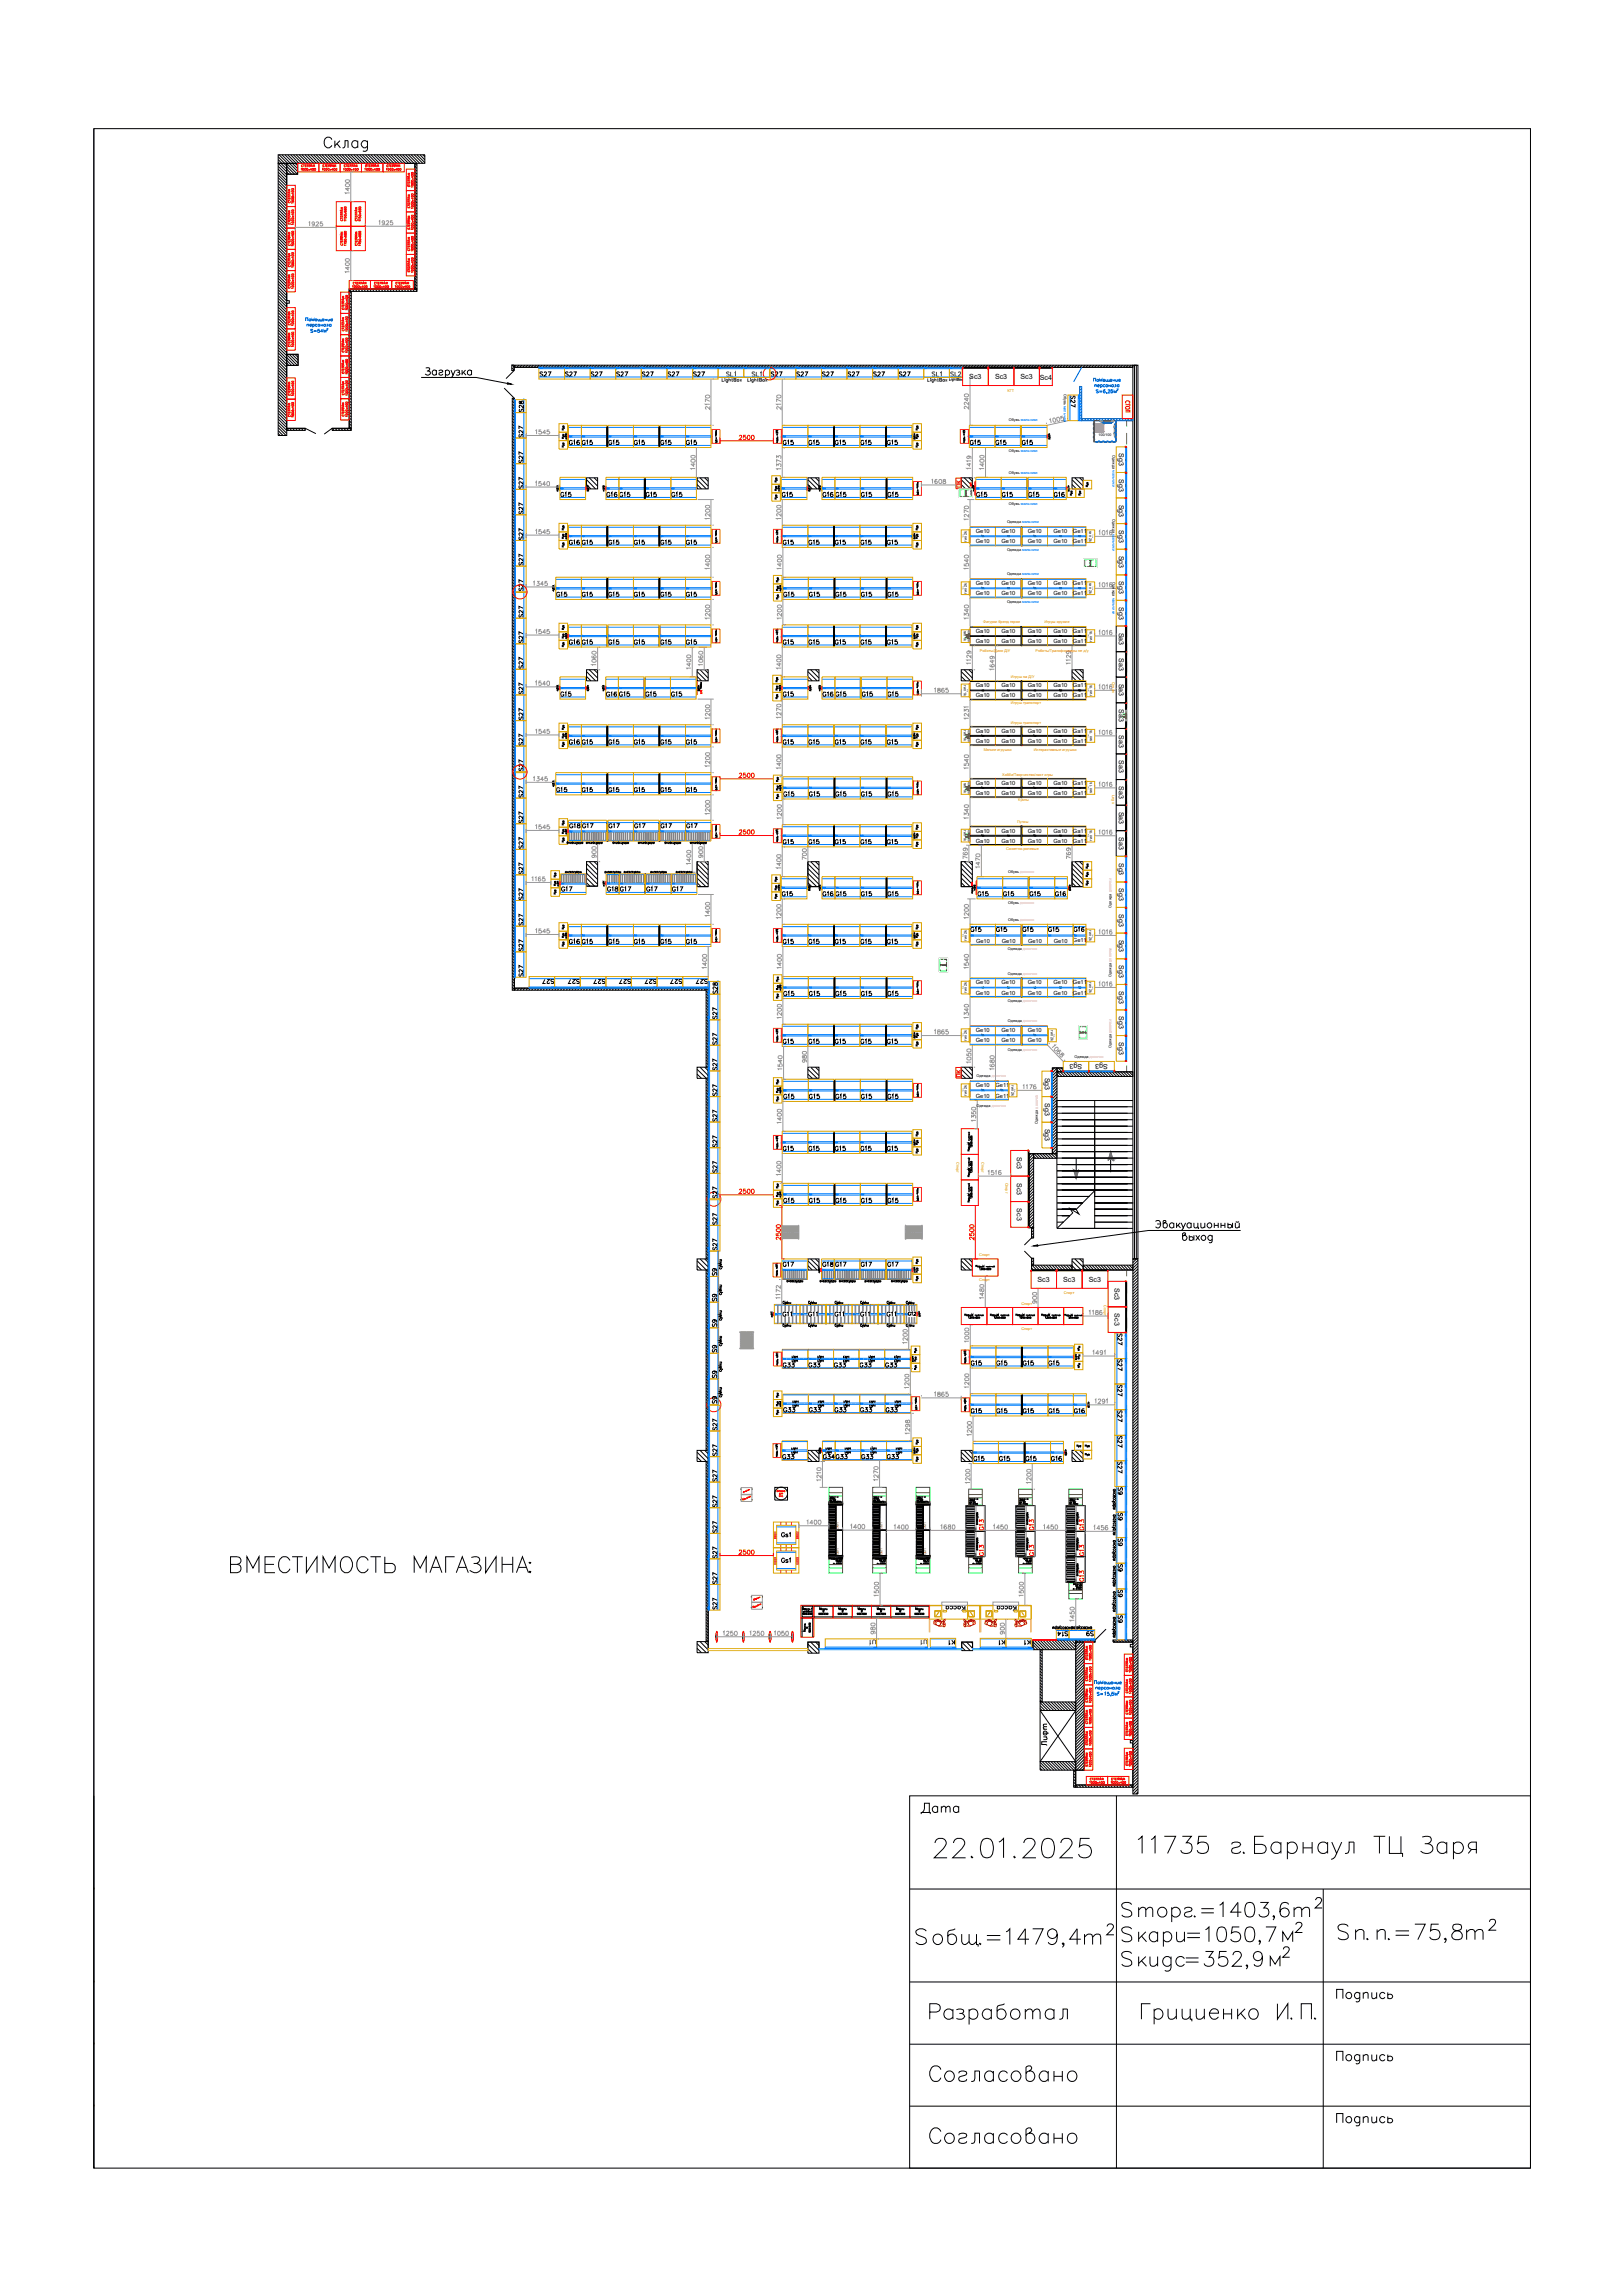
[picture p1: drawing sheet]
<svg xmlns="http://www.w3.org/2000/svg" width="297mm" height="420mm" viewBox="0 0 297 420" stroke-linecap="round" stroke-linejoin="round" font-family="sans-serif">
<defs><g id="words">
<text font-size="7.5" x="169.3" y="371.8">Разработал</text>
<text font-size="6.6" x="41.3" y="289.3">ВМЕСТИМОСТЬ МАГАЗИНА:</text>
<g font-size="6.2">
<text x="169.3" y="382.4">Согласовано</text>
<text x="169.3" y="393.7">Согласовано</text>
</g>
<text font-size="5.3" x="167.6" y="333.4">Дата</text>
<text font-size="4" fill="#989898" x="158.4" y="302.3">U1</text>
<text font-size="4" fill="#007fff" x="167.6" y="302.3">U1</text>
<g font-size="3.5" fill="#dda500">
<text x="97" y="76.6" transform="rotate(-90 97 76.6)">S28</text>
<text x="197.9" y="75.8" transform="rotate(-90 197.9 75.8)">S27</text>
<text x="105.8" y="152.8">G17</text>
<text x="110.4" y="152.8">G17</text>
<text x="115.4" y="152.8">G17</text>
<text x="119.9" y="152.8">G17</text>
<text x="124.9" y="152.8">G17</text>
<text x="117.5" y="164.4">G17</text>
<text x="122.1" y="164.4">G17</text>
<text x="176.7" y="171.8">G15</text>
<text x="181.3" y="171.8">G15</text>
<text x="186.3" y="171.8">G15</text>
<text x="190.9" y="171.8">G15</text>
<text x="195.8" y="171.8">G16</text>
<text x="126.6" y="181.3">S27</text>
</g>
<g font-size="3.5" fill="#989898">
<text x="97" y="81.1" transform="rotate(-90 97 81.1)">S27</text>
<text x="103.4" y="82.6">G16</text>
<text x="124.5" y="82.6">G15</text>
<text x="97" y="90.7" transform="rotate(-90 97 90.7)">S27</text>
<text x="142.2" y="92.1">G15</text>
<text x="97" y="99.8" transform="rotate(-90 97 99.8)">S27</text>
<text x="103.4" y="100.9">G16</text>
<text x="142.5" y="100.9">G15</text>
<text x="124.5" y="110.4">G15</text>
<text x="142.5" y="110.4">G15</text>
<text x="97" y="118.9" transform="rotate(-90 97 118.9)">S27</text>
<text x="105.5" y="119.2">G15</text>
<text x="142.5" y="119.2">G15</text>
<text x="97" y="128.4" transform="rotate(-90 97 128.4)">S27</text>
<text x="97" y="137.6" transform="rotate(-90 97 137.6)">S27</text>
<text x="97" y="147.1" transform="rotate(-90 97 147.1)">S27</text>
<text x="124.5" y="146.1">G15</text>
<text x="97" y="151.7" transform="rotate(-90 97 151.7)">S27</text>
<text x="142.5" y="155.6">G15</text>
<text x="147.1" y="155.6">G15</text>
<text x="97" y="161.2" transform="rotate(-90 97 161.2)">S27</text>
<text x="97" y="165.8" transform="rotate(-90 97 165.8)">S27</text>
<text x="142.2" y="165.1">G15</text>
<text x="103.4" y="173.9">G16</text>
<text x="124.5" y="173.9">G15</text>
<text x="142.5" y="173.9">G15</text>
<text x="97" y="175.3" transform="rotate(-90 97 175.3)">S27</text>
<text x="142.5" y="183.4">G15</text>
<text x="142.5" y="192.3">G15</text>
<text x="147.1" y="192.3">G15</text>
<text x="177.1" y="198.3" transform="rotate(-90 177.1 198.3)">ПК</text>
<text x="176.7" y="251.2">G15</text>
<text x="176.7" y="260">G15</text>
<text x="195.8" y="260">G16</text>
<text x="181.3" y="281.2" transform="rotate(-90 181.3 281.2)">G13</text>
<text x="190.5" y="281.2" transform="rotate(-90 190.5 281.2)">G13</text>
<text x="199.7" y="281.2" transform="rotate(-90 199.7 281.2)">G13</text>
<text x="206.7" y="284.3" transform="rotate(-90 206.7 284.3)">S9</text>
<text x="182" y="302.3">K1</text>
<text x="192.6" y="300.6">S14</text>
<text x="197.9" y="300.6">S9</text>
</g>
<g font-size="3.5">
<text x="110.4" y="82.6">G15</text>
<text x="115" y="82.6">G15</text>
<text x="119.9" y="82.6">G15</text>
<text x="147.1" y="82.6">G15</text>
<text x="152" y="82.6">G15</text>
<text x="156.6" y="82.6">G15</text>
<text x="161.6" y="82.6">G15</text>
<text x="181.3" y="82.6">G15</text>
<text x="186.3" y="82.6">G15</text>
<text x="97" y="86.1" transform="rotate(-90 97 86.1)">S27</text>
<text x="97" y="95.2" transform="rotate(-90 97 95.2)">S27</text>
<text x="101.6" y="92.1">G15</text>
<text x="110.1" y="92.1">G16</text>
<text x="112.5" y="92.1">G15</text>
<text x="117.5" y="92.1">G15</text>
<text x="122.1" y="92.1">G15</text>
<text x="149.6" y="92.1">G16</text>
<text x="152" y="92.1">G15</text>
<text x="156.6" y="92.1">G15</text>
<text x="161.6" y="92.1">G15</text>
<text x="182.4" y="92.1">G15</text>
<text x="187.3" y="92.1">G15</text>
<text x="191.9" y="92.1">G16</text>
<text x="110.4" y="100.9">G15</text>
<text x="115" y="100.9">G15</text>
<text x="119.9" y="100.9">G15</text>
<text x="124.5" y="100.9">G15</text>
<text x="147.1" y="100.9">G15</text>
<text x="152" y="100.9">G15</text>
<text x="156.6" y="100.9">G15</text>
<text x="161.6" y="100.9">G15</text>
<text x="97" y="104.8" transform="rotate(-90 97 104.8)">S27</text>
<text x="100.9" y="110.4">G15</text>
<text x="105.5" y="110.4">G15</text>
<text x="110.4" y="110.4">G15</text>
<text x="115" y="110.4">G15</text>
<text x="119.9" y="110.4">G15</text>
<text x="147.1" y="110.4">G15</text>
<text x="152" y="110.4">G15</text>
<text x="156.6" y="110.4">G15</text>
<text x="161.6" y="110.4">G15</text>
<text x="97" y="114.3" transform="rotate(-90 97 114.3)">S27</text>
<text x="103.4" y="119.2">G16</text>
<text x="110.4" y="119.2">G15</text>
<text x="115" y="119.2">G15</text>
<text x="119.9" y="119.2">G15</text>
<text x="124.5" y="119.2">G15</text>
<text x="147.1" y="119.2">G15</text>
<text x="152" y="119.2">G15</text>
<text x="156.6" y="119.2">G15</text>
<text x="161.6" y="119.2">G15</text>
<text x="97" y="123.5" transform="rotate(-90 97 123.5)">S27</text>
<text x="101.6" y="128.8">G15</text>
<text x="110.1" y="128.8">G16</text>
<text x="112.5" y="128.8">G15</text>
<text x="117.1" y="128.8">G15</text>
<text x="122.1" y="128.8">G15</text>
<text x="142.5" y="128.8">G15</text>
<text x="149.6" y="128.8">G16</text>
<text x="152" y="128.8">G15</text>
<text x="157" y="128.8">G15</text>
<text x="161.6" y="128.8">G15</text>
<text x="97" y="133" transform="rotate(-90 97 133)">S27</text>
<text x="100.9" y="146.1">G15</text>
<text x="105.5" y="146.1">G15</text>
<text x="110.4" y="146.1">G15</text>
<text x="115" y="146.1">G15</text>
<text x="119.9" y="146.1">G15</text>
<text x="152" y="155.6">G15</text>
<text x="156.6" y="155.6">G15</text>
<text x="161.6" y="155.6">G15</text>
<text x="97" y="156.6" transform="rotate(-90 97 156.6)">S27</text>
<text x="149.6" y="165.1">G16</text>
<text x="152" y="165.1">G15</text>
<text x="156.6" y="165.1">G15</text>
<text x="161.6" y="165.1">G15</text>
<text x="182.7" y="165.1">G15</text>
<text x="187.7" y="165.1">G15</text>
<text x="192.3" y="165.1">G16</text>
<text x="97" y="170.7" transform="rotate(-90 97 170.7)">S27</text>
<text x="110.4" y="173.9">G15</text>
<text x="115" y="173.9">G15</text>
<text x="119.9" y="173.9">G15</text>
<text x="147.1" y="173.9">G15</text>
<text x="152" y="173.9">G15</text>
<text x="156.6" y="173.9">G15</text>
<text x="161.6" y="173.9">G15</text>
<text x="97" y="179.9" transform="rotate(-90 97 179.9)">S27</text>
<text x="98.4" y="181.3">S27</text>
<text x="103" y="181.3">S27</text>
<text x="107.9" y="181.3">S27</text>
<text x="112.5" y="181.3">S27</text>
<text x="117.1" y="181.3">S27</text>
<text x="121.7" y="181.3">S27</text>
<text x="147.1" y="183.4">G15</text>
<text x="152" y="183.4">G15</text>
<text x="156.6" y="183.4">G15</text>
<text x="161.6" y="183.4">G15</text>
<text x="152" y="192.3">G15</text>
<text x="156.6" y="192.3">G15</text>
<text x="161.6" y="192.3">G15</text>
<text x="132.3" y="239.5" transform="rotate(-90 132.3 239.5)">S9</text>
<text x="132.3" y="234.6" transform="rotate(-90 132.3 234.6)">S9</text>
<text x="132.3" y="244.1" transform="rotate(-90 132.3 244.1)">S9</text>
<text x="132.3" y="248.7" transform="rotate(-90 132.3 248.7)">S9</text>
<text x="181.7" y="251.2">G15</text>
<text x="186.3" y="251.2">G15</text>
<text x="191.2" y="251.2">G15</text>
<text x="132.3" y="253.3" transform="rotate(-90 132.3 253.3)">S9</text>
<text x="132.3" y="258.2" transform="rotate(-90 132.3 258.2)">S9</text>
<text x="181.7" y="260">G15</text>
<text x="186.3" y="260">G15</text>
<text x="191.2" y="260">G15</text>
<text x="206.7" y="274.8" transform="rotate(-90 206.7 274.8)">S9</text>
<text x="206.7" y="279.4" transform="rotate(-90 206.7 279.4)">S9</text>
<text x="181.3" y="286.1" transform="rotate(-90 181.3 286.1)">G13</text>
<text x="190.5" y="286.1" transform="rotate(-90 190.5 286.1)">G13</text>
<text x="199.7" y="286.1" transform="rotate(-90 199.7 286.1)">G13</text>
<text x="199.7" y="290.7" transform="rotate(-90 199.7 290.7)">G13</text>
<text x="206.7" y="293.5" transform="rotate(-90 206.7 293.5)">S9</text>
<text x="206.7" y="288.9" transform="rotate(-90 206.7 288.9)">S9</text>
<text x="206.7" y="298.1" transform="rotate(-90 206.7 298.1)">S9</text>
<text x="172.9" y="302.3">K1</text>
<text x="186.6" y="302.3">K1</text>
</g>
<g font-size="3.5" fill="#f00">
<text x="142.5" y="82.6">G15</text>
<text x="97" y="109.4" transform="rotate(-90 97 109.4)">S27</text>
<text x="97" y="142.2" transform="rotate(-90 97 142.2)">S27</text>
</g>
<g font-size="3.5" fill="#ff3f00">
<text x="176.7" y="82.6">G15</text>
<text x="177.8" y="92.1">G15</text>
<text x="103.4" y="152.8">G18</text>
<text x="102" y="164.4">G17</text>
<text x="110.4" y="164.4">G18</text>
<text x="178.2" y="165.1">G15</text>
</g>
<text font-size="3.5" fill="#fff" x="177.1" y="90.3" transform="rotate(-90 177.1 90.3)">ПК</text>
<text font-size="3.5" fill="#0f0" x="207.4" y="132.6" transform="rotate(-90 207.4 132.6)">TV</text>
<g font-size="3.1" fill="#0f0">
<text x="178.5" y="118.2" transform="rotate(-90 178.5 118.2)">TV</text>
<text x="178.5" y="136.5" transform="rotate(-90 178.5 136.5)">TV</text>
<text x="178.5" y="146.1" transform="rotate(-90 178.5 146.1)">TV</text>
<text x="178.5" y="154.5" transform="rotate(-90 178.5 154.5)">TV</text>
</g>
<g font-size="1.3">
<text x="177.4" y="69.4">Sc3</text>
<text x="182.1" y="69.4">Sc3</text>
<text x="186.8" y="69.4">Sc3</text>
<text x="190.3" y="69.5">Sc4</text>
<text x="204.8" y="83" transform="rotate(90 204.8 83)">Sg3</text>
<text x="204.8" y="87.7" transform="rotate(90 204.8 87.7)">Sg3</text>
<text x="204.8" y="92.4" transform="rotate(90 204.8 92.4)">Sg3</text>
<text x="204.8" y="97" transform="rotate(90 204.8 97)">Sg3</text>
<text x="204.8" y="101.7" transform="rotate(90 204.8 101.7)">Sg3</text>
<text x="204.8" y="106.4" transform="rotate(90 204.8 106.4)">Sg3</text>
<text x="204.8" y="111.1" transform="rotate(90 204.8 111.1)">Sg3</text>
<text x="204.8" y="115.8" transform="rotate(90 204.8 115.8)">Sa3</text>
<text x="204.8" y="120.5" transform="rotate(90 204.8 120.5)">Sa3</text>
<text x="204.8" y="125.2" transform="rotate(90 204.8 125.2)">Sa3</text>
<text x="204.8" y="129.9" transform="rotate(90 204.8 129.9)">Sa3</text>
<text x="204.8" y="134.5" transform="rotate(90 204.8 134.5)">Sa3</text>
<text x="204.8" y="139.2" transform="rotate(90 204.8 139.2)">Sa3</text>
<text x="204.8" y="143.9" transform="rotate(90 204.8 143.9)">Sa3</text>
<text x="204.8" y="148.6" transform="rotate(90 204.8 148.6)">Sa3</text>
<text x="204.8" y="153.3" transform="rotate(90 204.8 153.3)">Sa3</text>
<text x="204.8" y="158" transform="rotate(90 204.8 158)">Sg3</text>
<text x="204.8" y="162.7" transform="rotate(90 204.8 162.7)">Sg3</text>
<text x="204.8" y="167.4" transform="rotate(90 204.8 167.4)">Sg3</text>
<text x="204.8" y="172" transform="rotate(90 204.8 172)">Sg3</text>
<text x="204.8" y="176.7" transform="rotate(90 204.8 176.7)">Sg3</text>
<text x="204.8" y="181.4" transform="rotate(90 204.8 181.4)">Sg3</text>
<text x="204.8" y="186.1" transform="rotate(90 204.8 186.1)">Sg3</text>
<text x="204.8" y="190.8" transform="rotate(90 204.8 190.8)">Sg3</text>
<text x="191.2" y="197.3" transform="rotate(90 191.2 197.3)">Sg3</text>
<text x="198.1" y="194.8" transform="rotate(180 198.1 194.8)">Sg3</text>
<text x="202.8" y="194.8" transform="rotate(180 202.8 194.8)">Sg3</text>
<text x="191.2" y="201.9" transform="rotate(90 191.2 201.9)">Sg3</text>
<text x="191.2" y="206.6" transform="rotate(90 191.2 206.6)">Sg3</text>
<text x="186.1" y="211.9" transform="rotate(90 186.1 211.9)">Sc3</text>
<text x="186.1" y="216.5" transform="rotate(90 186.1 216.5)">Sc3</text>
<text x="186.1" y="221.2" transform="rotate(90 186.1 221.2)">Sc3</text>
<text x="189.9" y="234.7">Sc3</text>
<text x="194.6" y="234.7">Sc3</text>
<text x="199.3" y="234.7">Sc3</text>
<text x="203.9" y="235.8" transform="rotate(90 203.9 235.8)">Sc3</text>
<text x="203.9" y="240.5" transform="rotate(90 203.9 240.5)">Sc3</text>
</g>
<g font-size="1">
<text x="178.6" y="97.6">Ge10</text>
<text x="178.6" y="99.5">Ge10</text>
<text x="183.3" y="97.6">Ge10</text>
<text x="183.3" y="99.5">Ge10</text>
<text x="188.1" y="97.6">Ge10</text>
<text x="188.1" y="99.5">Ge10</text>
<text x="192.8" y="97.6">Ge10</text>
<text x="192.8" y="99.5">Ge10</text>
<text x="196.4" y="97.6">Ge11</text>
<text x="196.4" y="99.5">Ge11</text>
<text x="178.6" y="107.1">Ge10</text>
<text x="183.3" y="107.1">Ge10</text>
<text x="188.1" y="107.1">Ge10</text>
<text x="192.8" y="107.1">Ge10</text>
<text x="196.4" y="107.1">Ge11</text>
<text x="178.6" y="109">Ge10</text>
<text x="183.3" y="109">Ge10</text>
<text x="188.1" y="109">Ge10</text>
<text x="192.8" y="109">Ge10</text>
<text x="196.4" y="109">Ge11</text>
<text x="178.6" y="115.9">Ga10</text>
<text x="178.6" y="117.7">Ga10</text>
<text x="183.3" y="115.9">Ga10</text>
<text x="183.3" y="117.7">Ga10</text>
<text x="188.1" y="115.9">Ga10</text>
<text x="188.1" y="117.7">Ga10</text>
<text x="192.8" y="115.9">Ga10</text>
<text x="192.8" y="117.7">Ga10</text>
<text x="196.4" y="115.9">Ga11</text>
<text x="196.4" y="117.7">Ga11</text>
<text x="178.6" y="125.8">Ga10</text>
<text x="183.3" y="125.8">Ga10</text>
<text x="188.1" y="125.8">Ga10</text>
<text x="192.8" y="125.8">Ga10</text>
<text x="196.4" y="125.8">Ga11</text>
<text x="178.6" y="127.7">Ga10</text>
<text x="183.3" y="127.7">Ga10</text>
<text x="188.1" y="127.7">Ga10</text>
<text x="192.8" y="127.7">Ga10</text>
<text x="196.4" y="127.7">Ga11</text>
<text x="178.6" y="134.2">Ga10</text>
<text x="178.6" y="136">Ga10</text>
<text x="183.3" y="134.2">Ga10</text>
<text x="183.3" y="136">Ga10</text>
<text x="188.1" y="134.2">Ga10</text>
<text x="188.1" y="136">Ga10</text>
<text x="192.8" y="134.2">Ga10</text>
<text x="192.8" y="136">Ga10</text>
<text x="196.4" y="134.2">Ga11</text>
<text x="196.4" y="136">Ga11</text>
<text x="178.6" y="143.7">Ga10</text>
<text x="183.3" y="143.7">Ga10</text>
<text x="188.1" y="143.7">Ga10</text>
<text x="192.8" y="143.7">Ga10</text>
<text x="196.4" y="143.7">Ga11</text>
<text x="178.6" y="145.6">Ga10</text>
<text x="183.3" y="145.6">Ga10</text>
<text x="188.1" y="145.6">Ga10</text>
<text x="192.8" y="145.6">Ga10</text>
<text x="196.4" y="145.6">Ga11</text>
<text x="178.6" y="152.4">Ga10</text>
<text x="178.6" y="154.3">Ga10</text>
<text x="183.3" y="152.4">Ga10</text>
<text x="183.3" y="154.3">Ga10</text>
<text x="188.1" y="152.4">Ga10</text>
<text x="188.1" y="154.3">Ga10</text>
<text x="192.8" y="152.4">Ga10</text>
<text x="192.8" y="154.3">Ga10</text>
<text x="196.4" y="152.4">Ga11</text>
<text x="196.4" y="154.3">Ga11</text>
<text x="178.6" y="172.6">Ge10</text>
<text x="183.3" y="172.6">Ge10</text>
<text x="188.2" y="172.6">Ge10</text>
<text x="192.9" y="172.6">Ge10</text>
<text x="196.4" y="172.5">Ge11</text>
<text x="178.6" y="180.2">Ge10</text>
<text x="178.6" y="182.1">Ge10</text>
<text x="183.3" y="180.2">Ge10</text>
<text x="183.3" y="182.1">Ge10</text>
<text x="188.1" y="180.2">Ge10</text>
<text x="188.1" y="182.1">Ge10</text>
<text x="192.8" y="180.2">Ge10</text>
<text x="192.8" y="182.1">Ge10</text>
<text x="196.4" y="180.2">Ge11</text>
<text x="196.4" y="182.1">Ge11</text>
<text x="178.6" y="189">Ge10</text>
<text x="178.6" y="190.9">Ge10</text>
<text x="183.3" y="189">Ge10</text>
<text x="183.3" y="190.9">Ge10</text>
<text x="188.1" y="189">Ge10</text>
<text x="188.1" y="190.9">Ge10</text>
<text x="178.6" y="199.1">Ge10</text>
<text x="178.6" y="200.9">Ge10</text>
<text x="182.2" y="199.1">Ge11</text>
<text x="182.2" y="200.9">Ge11</text>
</g>
<g font-size=".7" fill="#ff7f00">
<text x="184.4" y="71.8">КГТ</text>
<text x="179.4" y="119.4">Роботы/Дино Д/У</text>
<text x="179.9" y="114">Фигурки бренд герои</text>
<text x="189.5" y="119.4">Роботы/Трансформеры не д/у</text>
<text x="191.2" y="114">Игруш оружие</text>
<text x="185" y="124.2">Игруш на Д/У</text>
<text x="203.5" y="124.9" transform="rotate(90 203.5 124.9)">Qman</text>
<text x="185" y="128.9">Игруш транспорт</text>
<text x="180" y="137.5">Мягкие игрушки</text>
<text x="185" y="132.5">Игруш транспорт</text>
<text x="189.2" y="137.5">Интерактивные игрушки</text>
<text x="183.4" y="142.1">Хобби/Творчество/наст игры</text>
<text x="186.3" y="146.7">Куклы</text>
<text x="203.5" y="145.6" transform="rotate(90 203.5 145.6)">Lego</text>
<text x="184.1" y="155.5">Сюжетно-ролевые</text>
<text x="186.2" y="150.7">Пупсы</text>
<text x="175" y="212.7" transform="rotate(90 175 212.7)">Спорт</text>
<text x="179.6" y="212.7" transform="rotate(90 179.6 212.7)">Спорт</text>
<text x="184.1" y="216.5" transform="rotate(90 184.1 216.5)">Спорт</text>
<text x="179.2" y="230">Спорт</text>
<text x="179.2" y="234.6">Спорт</text>
<text x="186.9" y="238.9">Спорт</text>
<text x="194.7" y="236.9">Спорт</text>
<text x="202" y="238.9" transform="rotate(90 202 238.9)">Спорт</text>
<text x="186.9" y="243.4">Спорт</text>
</g>
<g font-size=".7">
<text x="184.6" y="77">Обувь мальчики</text>
<text x="194.7" y="72.1" transform="rotate(90 194.7 72.1)">Обувь мальчики</text>
<text x="184.6" y="82.7">Обувь мальчики</text>
<text x="201.1" y="79.9">100/100</text>
<text x="203.6" y="83.3" transform="rotate(90 203.6 83.3)">Одежда мальчики</text>
<text x="184.6" y="86.8">Обувь мальчики</text>
<text x="184.3" y="95.8">Одежда мальчики</text>
<text x="184.6" y="92.4">Обувь мальчики</text>
<text x="203.6" y="95.1" transform="rotate(90 203.6 95.1)">Одежда мальчики</text>
<text x="176.9" y="99.2" transform="rotate(-90 176.9 99.2)">тип 2k</text>
<text x="184.3" y="100.9">Одежда мальчики</text>
<text x="199.3" y="97.2" transform="rotate(90 199.3 97.2)">тип 2k</text>
<text x="184.3" y="105.3">Одежда мальчики</text>
<text x="199.3" y="106.7" transform="rotate(90 199.3 106.7)">тип 2k</text>
<text x="203.6" y="106.6" transform="rotate(90 203.6 106.6)">Одежда мальчики</text>
<text x="176.9" y="108.7" transform="rotate(-90 176.9 108.7)">тип 2k</text>
<text x="184.3" y="110.4">Одежда мальчики</text>
<text x="176.4" y="115.5" transform="rotate(90 176.4 115.5)">тип 1k</text>
<text x="199.9" y="117.4" transform="rotate(-90 199.9 117.4)">тип 1k</text>
<text x="176.4" y="125.4" transform="rotate(90 176.4 125.4)">тип 1k</text>
<text x="199.9" y="127.4" transform="rotate(-90 199.9 127.4)">тип 1k</text>
<text x="176.4" y="133.7" transform="rotate(90 176.4 133.7)">тип 1k</text>
<text x="199.9" y="135.7" transform="rotate(-90 199.9 135.7)">тип 1k</text>
<text x="176.4" y="143.3" transform="rotate(90 176.4 143.3)">тип 1k</text>
<text x="199.9" y="145.3" transform="rotate(-90 199.9 145.3)">тип 1k</text>
<text x="176.4" y="152" transform="rotate(90 176.4 152)">тип 1k</text>
<text x="199.9" y="154" transform="rotate(-90 199.9 154)">тип 1k</text>
<text x="184.5" y="159.9">Обувь девочки</text>
<text x="184.5" y="165.5">Обувь девочки</text>
<text x="203.4" y="166.2" transform="rotate(-90 203.4 166.2)">Одежда девочки</text>
<text x="176.9" y="172.3" transform="rotate(-90 176.9 172.3)">тип 2k</text>
<text x="184.5" y="173.8">Одежда девочки</text>
<text x="184.5" y="168.7">Обувь девочки</text>
<text x="199.3" y="170.3" transform="rotate(90 199.3 170.3)">тип 2k</text>
<text x="184.5" y="178.5">Одежда девочки</text>
<text x="199.3" y="179.8" transform="rotate(90 199.3 179.8)">тип 2k</text>
<text x="203.4" y="178.8" transform="rotate(-90 203.4 178.8)">Одежда девочки</text>
<text x="176.9" y="181.8" transform="rotate(-90 176.9 181.8)">тип 2k</text>
<text x="184.5" y="183.5">Одежда девочки</text>
<text x="176.9" y="190.6" transform="rotate(-90 176.9 190.6)">тип 2k</text>
<text x="184.5" y="187">Одежда девочки</text>
<text x="192.3" y="188.6" transform="rotate(90 192.3 188.6)">тип 2k</text>
<text x="203.4" y="191.9" transform="rotate(-90 203.4 191.9)">Одежда девочки</text>
<text x="178.7" y="197.2">Одежда девочки</text>
<text x="184.5" y="192.5">Одежда девочки</text>
<text x="196.7" y="193.7">Одежда девочки</text>
<text x="176.9" y="200.6" transform="rotate(-90 176.9 200.6)">тип 2k</text>
<text x="178.7" y="202.6">Одежда девочки</text>
<text x="185.1" y="198.6" transform="rotate(90 185.1 198.6)">тип 2k</text>
<text x="189.9" y="205.8" transform="rotate(-90 189.9 205.8)">Одежда девочки</text>
</g>
<g font-size=".6" fill="#991b1e">
<text x="153.5" y="280" transform="rotate(-90 153.5 280)">GM1</text>
<text x="161.5" y="280" transform="rotate(-90 161.5 280)">GM1</text>
<text x="169.5" y="280" transform="rotate(-90 169.5 280)">GM1</text>
<text x="153.5" y="284.7" transform="rotate(-90 153.5 284.7)">GM1</text>
<text x="161.5" y="284.7" transform="rotate(-90 161.5 284.7)">GM1</text>
<text x="169.5" y="284.7" transform="rotate(-90 169.5 284.7)">GM1</text>
</g>
<g font-size=".2">
<text x="176.3" y="98.5" transform="rotate(-90 176.3 98.5)">Торец</text>
<text x="199.9" y="97.8" transform="rotate(90 199.9 97.8)">Торец</text>
<text x="199.9" y="107.4" transform="rotate(90 199.9 107.4)">Торец</text>
<text x="176.3" y="108" transform="rotate(-90 176.3 108)">Торец</text>
<text x="177" y="116.1" transform="rotate(90 177 116.1)">Торец</text>
<text x="199.3" y="116.8" transform="rotate(-90 199.3 116.8)">Торец</text>
<text x="177" y="126.1" transform="rotate(90 177 126.1)">Торец</text>
<text x="199.3" y="126.7" transform="rotate(-90 199.3 126.7)">Торец</text>
<text x="177" y="134.4" transform="rotate(90 177 134.4)">Торец</text>
<text x="199.3" y="135.1" transform="rotate(-90 199.3 135.1)">Торец</text>
<text x="177" y="143.9" transform="rotate(90 177 143.9)">Торец</text>
<text x="199.3" y="144.6" transform="rotate(-90 199.3 144.6)">Торец</text>
<text x="177" y="152.7" transform="rotate(90 177 152.7)">Торец</text>
<text x="199.3" y="153.3" transform="rotate(-90 199.3 153.3)">Торец</text>
<text x="176.3" y="171.6" transform="rotate(-90 176.3 171.6)">Торец</text>
<text x="199.9" y="171" transform="rotate(90 199.9 171)">Торец</text>
<text x="176.3" y="181.1" transform="rotate(-90 176.3 181.1)">Торец</text>
<text x="199.9" y="180.5" transform="rotate(90 199.9 180.5)">Торец</text>
<text x="176.3" y="189.9" transform="rotate(-90 176.3 189.9)">Торец</text>
<text x="192.9" y="189.2" transform="rotate(90 192.9 189.2)">Торец</text>
<text x="176.3" y="200" transform="rotate(-90 176.3 200)">Торец</text>
<text x="185.7" y="199.3" transform="rotate(90 185.7 199.3)">Торец</text>
</g>
</g></defs>
<g fill="none" stroke="#000" stroke-width=".18">
<path d="M57.8 79.4l-1.9-1h-3.4v-11.5h2.1v-2h-2.1v-9.4h.4v-.5h-.4v-23.1h2v-2h21.4v23h-12v25.5h-3.1l-1.5 1.1M77.1 69.1h10.1l5.7 1.1M77.9 67.4h.7v.2l-.2 .3a.4 .4 0 0 1 .4 .5 .4 .4 0 0 1-.6 .3l-.4-.2M78.1 67.9h.3M79.9 68a.43 .43 0 0 0-.7-.1 .43 .43 0 0 0 0 .6 .43 .43 0 0 0 .7 0M79.9 67.7v1M80.3 68a.4 .4 0 0 1 .4-.3 .4 .4 0 0 1 .4 .3l-.3 .2-.4 .1-.1 .2a.4 .4 0 0 0 .4 .2 .4 .4 0 0 0 .4-.2M81.5 68a.42 .42 0 0 1 .6-.1 .42 .42 0 0 1 0 .6 .42 .42 0 0 1-.6 0M81.5 67.7v1.4M82.5 67.7l.4 1 .4-1M82.9 68.7l-.4 .4M83.5 67.8a.41 .41 0 0 1 .6 .2l-.2 .2h-.2"/>
<path d="M83.9 68.2l.3 .2-.1 .2h-.6M84.6 67.7v1M84.8 68.2l.5 .5M85.2 67.7l-.6 .7M86.3 68a.43 .43 0 0 0-.6-.1 .43 .43 0 0 0 0 .6 .43 .43 0 0 0 .6 0M86.3 67.7v1M92.3 71l1.8 1.9v108h35.5v120.9M197.9 67.2h-103.8v.6l-1.5 1.5M198 67.2h9.3M207.3 66.9h1v163.6h-1zM207.6 66.9h.4v163.6h-.4zM107.3 87.5h2.1v2h-2.1z"/>
<path d="M107.3 88.7l.8 .8M107.3 87.8l1.7 1.7M107.9 87.5l1.5 1.5M108.7 87.5l.7 .6M127.6 87.5h2v2h-2zM127.6 88.7l.8 .8M127.6 87.8l1.7 1.7M128.1 87.5l1.5 1.5M129 87.5l.6 .6M147.9 87.5h2v2h-2zM147.9 88.7l.8 .8M147.9 87.8l1.6 1.7"/>
<path d="M148.4 87.5l1.5 1.5M149.3 87.5l.6 .6M196.2 87.5h2v2h-2zM196.2 87.8l1.7 1.7M196.7 87.5l1.5 1.5M197.6 87.5l.6 .6M107.3 122.6h2.1v2h-2.1zM107.3 123.8l.8 .8M107.3 123l1.7 1.6M107.9 122.6l1.5 1.5M108.7 122.6l.7 .6M127.6 122.6h2v2h-2z"/>
<path d="M127.6 123.8l.8 .8M127.6 123l1.7 1.6M128.1 122.6l1.5 1.5M129 122.6l.6 .6M147.9 122.6h2v2h-2zM147.9 123.8l.8 .8M147.9 123l1.6 1.6M148.4 122.6l1.5 1.5M149.3 122.6l.6 .6M175.9 122.6h2.1v2h-2.1zM175.9 123.8l.8 .8M175.9 123l1.7 1.6"/>
<path d="M176.5 122.6l1.5 1.5M177.3 122.6l.7 .6M196.2 122.6h2v2h-2zM196.2 123.8l.8 .8M196.2 123l1.7 1.6M196.7 122.6l1.5 1.5M197.6 122.6l.6 .6M107.3 157.7h2.1v4.5h-2.1zM107.3 159.9l2.1 2M107.3 159l2.1 2M107.3 158.1l2.1 2.1M107.9 157.7l1.5 1.6"/>
<path d="M108.7 157.7l.7 .7M127.6 157.7h2v4.6h-2zM127.6 157.7v4.6h2M127.6 159.9l2 2M127.6 159l2 2M127.6 158.1l2 2.1M128.1 157.7l1.5 1.6M129 157.7l.6 .7M147.9 157.7h2v4.6h-2zM147.9 157.7v4.6h2M147.9 159.9l2 2M147.9 159l2 2"/>
<path d="M147.9 158.1l2 2.1M148.4 157.7l1.5 1.6M149.3 157.7l.6 .7M175.9 157.7h2.1v4.6h-2.1zM175.9 157.7v4.6h2.1M175.9 159.9l2.1 2M175.9 159l2.1 2M175.9 158.1l2.1 2.1M176.5 157.7l1.5 1.6M177.3 157.7l.7 .7M196.2 157.7h2v4.6h-2zM196.2 157.7v4.6h2"/>
<path d="M196.2 159.9l2 2M196.2 159l2 2M196.2 158.1l2 2.1M196.7 157.7l1.5 1.6M197.6 157.7l.6 .7M107.3 162.2v-4.5v4.5h2.1M107.3 161.6l.7 .6M107.3 160.8l1.5 1.4M127.6 161.6l.7 .7M127.6 160.8l1.6 1.5M147.9 161.6l.7 .7M147.9 160.8l1.6 1.5"/>
<path d="M175.9 161.6l.7 .7M175.9 160.8l1.6 1.5M196.2 160.8l1.6 1.5M127.6 195.4h2v2h-2zM127.6 196.7l.8 .7M127.6 195.8l1.7 1.6M128.1 195.4l1.5 1.5M129 195.4l.6 .6M147.9 195.4h2v2h-2zM147.9 196.7l.8 .7M147.9 195.8l1.6 1.6M148.4 195.4l1.5 1.5"/>
<path d="M149.3 195.4l.6 .6M207.3 196.2h-12.8v-.7h-1.9v15.7h-4.3v13.6h.5v1.9M127.6 230.5h2v2h-2zM127.6 231.7l.8 .8M127.6 230.8l1.7 1.7M128.1 230.5l1.5 1.5M147.9 230.5h2v2h-2zM147.9 231.7l.8 .8M147.9 230.8l1.6 1.7M148.4 230.5l1.5 1.5M149.3 230.5l.6 .6M175.9 230.5h2.1v2h-2.1z"/>
<path d="M175.9 231.7l.8 .8M175.9 230.8l1.7 1.7M176.5 230.5l1.5 1.5M177.3 230.5l.7 .6M187.5 229l1.3 1.3v2.2h18.5M188.8 226.6l-1.3 1.3M196.2 230.5h2v2h-2zM196.2 231.7l.8 .8M196.2 230.8l1.7 1.7M196.7 230.5l1.5 1.5M197.6 230.5l.6 .6M211.5 223.6l.2-.1a.69 .69 0 0 1 .7 .5 .69 .69 0 0 1-.4 .8l-.5-.2"/>
<path d="M211.8 224.1h.6M213.1 223.9a.45 .45 0 0 1 .6 .2 .45 .45 0 0 1-.2 .6 .45 .45 0 0 1-.6-.1v-1l.1-.2 .3 .1v.2l-.4 .4M214.8 224.1a.45 .45 0 0 0-.6-.1 .45 .45 0 0 0 0 .7 .45 .45 0 0 0 .6-.1M214.8 223.9v.9M215.3 223.9v.9M215.6 224.3l.5 .5M216 223.9l-.7 .7M216.2 223.9l.4 .9 .4-.9M216.6 224.8l-.5 .5M216.7 226.2a.45 .45 0 0 1 .5 .2 .45 .45 0 0 1-.2 .6 .45 .45 0 0 1-.6-.2v-1l.5-.1 .1 .2-.6 .5M217.7 226.5a.4 .4 0 0 1 .5-.1 .4 .4 0 0 1 .1 .6l-.2 .1-.4-.1M217.7 226.2v.9"/>
<path d="M218 224.1a.43 .43 0 0 0-.6-.1 .43 .43 0 0 0 0 .7 .43 .43 0 0 0 .6-.1M218 223.9v.9M218.5 223.9l.1 .8 .3 .1 .3-.2M218.5 226.2v.9M218.8 226.2l.8 .9M219.2 223.9v.9h.2v.2M219.6 226.2l-.8 .9M219.8 223.9v.8l.4 .1 .3-.2M220.5 223.9v.9M221.9 226.4a.45 .45 0 0 0-.7-.1 .45 .45 0 0 0 0 .7 .45 .45 0 0 0 .7-.1M221.9 226.2v1l-.2 .3h-.4M222.2 224.3h.8"/>
<path d="M222.2 223.9v.9M223 223.9v.9M223.5 224.3h.7M223.5 223.9v.9M224.2 223.9v.9M224.7 224.3a.37 .37 0 0 1 .5-.1 .37 .37 0 0 1 .2 .5l-.2 .1-.5-.1M224.7 223.9v.9M225.6 223.9v.9M226.1 223.9v.8l.4 .1 .3-.2M226.2 223.6l.2 .1 .3-.1M226.8 223.9v.9M227.1 225.3h-16.9l-20.3 2.7"/>
<path d="M127.6 265.5h2v2.1h-2zM127.6 266.8l.8 .8M127.6 265.9l1.7 1.7M128.1 265.5l1.5 1.6M129 265.5l.6 .7M147.9 265.5h2v2.1h-2zM147.9 266.8l.8 .8M147.9 265.9l1.6 1.7M148.4 265.5l1.5 1.6M149.3 265.5l.6 .7M175.9 265.5h2.1v2.1h-2.1zM175.9 266.8l.8 .8"/>
<path d="M175.9 265.9l1.7 1.7M176.5 265.5l1.5 1.6M177.3 265.5l.7 .7M196.2 265.5h2v2.1h-2zM196.2 266.8l.8 .8M196.2 265.9l1.7 1.7M196.7 265.5l1.5 1.6M197.6 265.5l.6 .7M127.6 300.5h2v2.1h-2zM127.6 301.8l.8 .8M127.6 300.9l1.7 1.7M128.1 300.5l1.5 1.6"/>
<path d="M129 300.5l.6 .7M147.9 300.6h2v2.1h-2zM147.9 301.9l.8 .8M147.9 301l1.6 1.7M148.4 300.6l1.5 1.5M149.3 300.6l.6 .7M176 300.6h2v1.6h-2zM176 300.6l1.6 1.6M176.9 300.6l1.1 1.2M177.7 300.6l.3 .3M189 300.2v1.6h-11v-1.2h-2v1.2h-26.1v-1.2h-2v1.2M200.4 300.6h-2v23.5h-1.5v2.7h10.4v-7.7h-.4v-.5h.4v-17.1h-.4v-.5h.4v-.4h-3.6"/>
<circle cx="220.2" cy="226.6" r=".45"/>
<circle cx="221.3" cy="224.3" r=".45"/>
</g>
<g fill="none" stroke="#000" stroke-width=".18">
<path d="M50.9 29.9h1.6v49.8h-1.6zM50.9 28.3h26.9v1.6h-26.9zM50.9 29.9l1.6 1.6M50.9 30.5l1.6 1.5M50.9 31l1.6 1.5M50.9 31.5l1.6 1.6M50.9 32l1.6 1.6M50.9 32.5l1.6 1.6M50.9 33.1l1.6 1.5M50.9 33.6l1.6 1.6M50.9 34.1l1.6 1.6M50.9 34.6l1.6 1.6"/>
<path d="M50.9 35.2l1.6 1.5M50.9 35.7l1.6 1.6M50.9 36.2l1.6 1.6M50.9 36.8l1.6 1.5M50.9 37.3l1.6 1.5M50.9 37.8l1.6 1.6M50.9 38.3l1.6 1.6M50.9 38.9l1.6 1.5M50.9 39.4l1.6 1.6M50.9 39.9l1.6 1.6M50.9 29.7l.1 .2M50.9 29.2l.7 .7"/>
<path d="M50.9 28.7l1.2 1.2M51.1 28.3l1.5 1.6M51.4 29.9l2 2M51.6 28.3l1.6 1.6M51.9 29.9l.6 .5M52.1 28.3l1.6 1.6M52.5 29.9h2v2h-2zM52.5 29.9l1.9 2M52.5 30.5l1.4 1.4M52.5 31.5l.4 .4M52.6 28.3l1.6 1.6M53 29.9l1.5 1.5"/>
<path d="M53.2 28.3l1.5 1.6M53.5 29.9l1 1M53.7 28.3l1.6 1.6M54 29.9l.5 .4M54.2 28.3l1.6 1.6M54.8 28.3l1.5 1.6M55.3 28.3l1.5 1.6M55.8 28.3l1.6 1.6M56.3 28.3l1.6 1.6M56.9 28.3l1.5 1.6M57.4 28.3l1.6 1.6M57.9 28.3l1.6 1.6"/>
<path d="M58.4 28.3l1.6 1.6M59 28.3l1.5 1.6M59.5 28.3l1.6 1.6M60 28.3l1.6 1.6M60.5 28.3l1.6 1.6M61.1 28.3l1.5 1.6M61.6 28.3l1.5 1.6M62.1 28.3l1.6 1.6M62.6 28.3l1.6 1.6M63.2 28.3l1.5 1.6M63.7 28.3l1.6 1.6M64.2 28.3l1.6 1.6"/>
<path d="M64.8 28.3l1.5 1.6M65.3 28.3l1.5 1.6M65.8 28.3l1.6 1.6M66.3 28.3l1.6 1.6M66.9 28.3l1.5 1.6M67.4 28.3l1.5 1.6M67.9 28.3l1.6 1.6M68.4 28.3l1.6 1.6M68.9 28.3l1.6 1.6M69.5 28.3l1.6 1.6M70 28.3l1.6 1.6M70.6 28.3l1.5 1.6"/>
<path d="M71.1 28.3l1.5 1.6M71.6 28.3l1.5 1.6M72.1 28.3l1.6 1.6M72.6 28.3l1.6 1.6M73.2 28.3l1.5 1.6M73.7 28.3l1.6 1.6M74.2 28.3l1.6 1.6M74.7 28.3l1.6 1.6M75.3 28.3l1.5 1.6M75.8 28.3l1.6 1.6M75.9 29.9h.4v23h-.4zM75.9 39.9l.4 .4"/>
<path d="M75.9 39.4l.4 .4M75.9 38.8l.4 .4M75.9 38.3l.4 .4M75.9 37.8l.4 .4M75.9 37.3l.4 .3M75.9 36.8l.4 .3M75.9 36.2l.4 .4M75.9 35.7l.4 .4M75.9 35.2l.4 .3M75.9 34.6l.4 .4M75.9 34.1l.4 .4M75.9 33.6l.4 .4"/>
<path d="M75.9 33.1l.4 .4M75.9 32.5l.4 .4M75.9 32l.4 .4M75.9 31.5l.4 .4M75.9 31l.4 .3M75.9 30.4l.4 .4M75.9 29.9l.4 .4M76.3 28.3l1.5 1.5M76.9 28.3l.9 1M77.4 28.3l.4 .4M50.9 40.4l1.6 1.6M50.9 41l1.6 1.5"/>
<path d="M50.9 41.5l1.6 1.6M50.9 42l1.6 1.6M50.9 42.6l1.6 1.5M50.9 43.1l1.6 1.5M50.9 43.6l1.6 1.5M50.9 44.1l1.6 1.6M50.9 44.6l1.6 1.6M50.9 45.2l1.6 1.6M50.9 45.7l1.6 1.6M50.9 46.2l1.6 1.6M50.9 46.8l1.6 1.5M50.9 47.3l1.6 1.5"/>
<path d="M50.9 47.8l1.6 1.6M50.9 48.3l1.6 1.6M50.9 48.9l1.6 1.5M50.9 49.4l1.6 1.5M50.9 49.9l1.6 1.5M50.9 50.4l1.6 1.6M50.9 50.9l1.6 1.6M50.9 51.5l1.6 1.6M50.9 52l1.6 1.6M50.9 52.5l1.6 1.6M50.9 53.1l1.6 1.5M50.9 53.6l1.6 1.5"/>
<path d="M50.9 54.1l1.6 1.6M50.9 54.6l1.6 1.6M50.9 55.2l1.6 1.5M50.9 55.7l1.6 1.5M50.9 56.2l1.6 1.6M50.9 56.7l1.6 1.6M50.9 57.2l1.6 1.6M50.9 57.8l1.6 1.6M50.9 58.3l1.6 1.6M50.9 58.9l1.6 1.5M50.9 59.4l1.6 1.5M50.9 59.9l1.6 1.5"/>
<path d="M63.9 53.4h.4v25h-.4zM63.9 52.9h12.4v.5h-12.4zM63.9 54.9l.4 .4M63.9 58.6l.4 .4M63.9 59.7l.4 .3M63.9 59.1l.4 .4M63.9 58.1l.4 .4M63.9 57.5l.4 .4M63.9 57l.4 .4M63.9 56.5l.4 .4M63.9 56l.4 .4M63.9 55.4l.4 .4"/>
<path d="M63.9 54.4l.4 .4M63.9 53.9l.4 .3M63.9 53.4l.4 .3M63.9 52.9l.4 .5M64.4 52.9l.4 .5M65 52.9l.3 .5M65.5 52.9l.4 .5M66 52.9l.4 .5M66.5 52.9l.4 .5M67 52.9l.5 .5M67.6 52.9l.4 .5M68.1 52.9l.4 .5"/>
<path d="M68.7 52.9l.3 .5M69.2 52.9l.3 .5M69.7 52.9l.4 .5M70.2 52.9l.4 .5M70.7 52.9l.4 .5M71.3 52.9l.4 .5M71.8 52.9l.4 .5M72.3 52.9l.4 .5M72.8 52.9l.4 .5M73.3 52.9l.5 .5M73.9 52.9l.4 .5M74.4 52.9l.4 .5"/>
<path d="M75 52.9l.3 .5M75.5 52.9l.3 .5M75.9 52.5l.4 .4M75.9 52l.4 .4M75.9 51.4l.4 .5M75.9 50.9l.4 .4M75.9 50.4l.4 .4M75.9 49.9l.4 .4M75.9 49.4l.4 .4M75.9 48.8l.4 .4M75.9 48.3l.4 .4M75.9 47.8l.4 .4"/>
<path d="M75.9 47.3l.4 .3M75.9 46.8l.4 .3M75.9 46.2l.4 .4M75.9 45.7l.4 .4M75.9 45.1l.4 .5M75.9 44.6l.4 .4M75.9 44.1l.4 .4M75.9 43.6l.4 .4M75.9 43.1l.4 .3M75.9 42.5l.4 .4M75.9 42l.4 .4M75.9 41.5l.4 .4"/>
<path d="M75.9 41l.4 .3M75.9 40.4l.4 .4M76 52.9l.3 .4M50.9 60.4l1.6 1.6M50.9 60.9l1.6 1.6M50.9 61.5l1.6 1.5M50.9 62l1.6 1.6M50.9 62.5l1.6 1.6M50.9 63l1.6 1.6M50.9 63.6l1.6 1.5M50.9 64.1l1.6 1.6M50.9 64.6l1.6 1.6"/>
<path d="M50.9 65.2l1.6 1.5M50.9 65.7l1.6 1.5M50.9 66.2l1.6 1.6M50.9 66.7l1.6 1.6M50.9 67.3l1.6 1.5M50.9 67.8l1.6 1.6M50.9 68.3l1.6 1.6M50.9 68.8l1.6 1.6M50.9 69.4l1.6 1.5M50.9 69.9l1.6 1.6M50.9 70.4l1.6 1.6M50.9 70.9l1.6 1.6"/>
<path d="M50.9 71.5l1.6 1.5M50.9 72l1.6 1.5M50.9 72.5l1.6 1.6M50.9 73l1.6 1.6M50.9 73.6l1.6 1.6M50.9 74.1l1.6 1.6M50.9 74.6l1.6 1.6M50.9 75.2l1.6 1.5M50.9 75.7l1.6 1.5M50.9 76.2l1.6 1.6M50.9 76.7l1.6 1.6M50.9 77.3l1.6 1.5"/>
<path d="M50.9 77.8l1.6 1.5M50.9 78.3l1.5 1.4M50.9 78.8l.9 .9M50.9 79.3l.4 .4M52.5 78.4h3.4v.4h-3.4zM52.5 64.9h2.1v2h-2.1zM52.5 78.4l.4 .4M52.5 64.9l1.9 2M52.5 65.5l1.4 1.4M52.5 66l.9 .9M52.5 66.5l.4 .4M52.9 64.9l1.7 1.6"/>
<path d="M53 78.4l.4 .4M53.5 64.9l1.1 1M53.5 78.4l.4 .4M54 64.9l.6 .5M54 78.4l.4 .4M54.5 64.9h.1M54.6 78.4l.4 .4M55.1 78.4l.4 .4M55.6 78.4l.3 .2M60.8 78.4h3.5v.4h-3.5zM60.8 78.4l.4 .4M61.3 78.4l.4 .4"/>
<path d="M61.8 78.4l.4 .4M62.3 78.4l.5 .4M62.9 78.4l.4 .4M63.4 78.4l.4 .4M63.9 62.3l.4 .4M63.9 62.8l.4 .4M63.9 66l.4 .4M63.9 66.5l.4 .4M63.9 69.7l.4 .3M63.9 70.2l.4 .3M63.9 73.3l.4 .4M63.9 73.8l.4 .4"/>
<path d="M63.9 77l.4 .4M63.9 77.5l.4 .4M63.9 78l.3 .4M63.9 76.5l.4 .3M63.9 76l.4 .3M63.9 75.4l.4 .4M63.9 74.9l.4 .4M63.9 74.4l.4 .4M63.9 72.8l.4 .4M63.9 72.3l.4 .4M63.9 71.7l.4 .5M63.9 71.2l.4 .4"/>
<path d="M63.9 70.7l.4 .4M63.9 69.1l.4 .4M63.9 68.6l.4 .4M63.9 68l.4 .5M63.9 67.5l.4 .4M63.9 67l.4 .4M63.9 65.4l.4 .4M63.9 64.9l.4 .4M63.9 64.4l.4 .4M63.9 63.9l.4 .3M63.9 63.3l.4 .4M63.9 61.7l.4 .4"/>
<path d="M63.9 61.2l.4 .4M63.9 60.7l.4 .4M63.9 60.2l.4 .4M64 78.4l.3 .4M93.7 67.4l.4 .3M93.7 66.8l.4 .4 .4-.3M93.8 72.9h.3v108.4h-.3zM94.1 66.9h113.2v.3h-113.2zM95 66.9l-.4 .3M95.5 66.9l-.4 .3M96 66.9l-.3 .3M96.6 66.9l-.4 .3"/>
<path d="M97.1 66.9l-.4 .3M97.6 66.9l-.4 .3M98.2 66.9l-.4 .3M98.7 66.9l-.4 .3M99.2 66.9l-.4 .3M99.7 66.9l-.4 .3M100.2 66.9l-.3 .3M100.8 66.9l-.4 .3M101.3 66.9l-.4 .3M101.8 66.9l-.3 .3M102.3 66.9l-.3 .3M102.9 66.9l-.4 .3"/>
<path d="M103.4 66.9l-.4 .3M103.9 66.9l-.4 .3M104.5 66.9l-.4 .3M105 66.9l-.4 .3M105.5 66.9l-.4 .3M106 66.9l-.4 .3M106.6 66.9l-.4 .3M107.1 66.9l-.4 .3M107.6 66.9l-.4 .3M108.1 66.9l-.3 .3M108.7 66.9l-.4 .3M109.2 66.9l-.4 .3"/>
<path d="M109.7 66.9l-.4 .3M110.3 66.9l-.5 .3M110.8 66.9l-.4 .3M111.3 66.9l-.4 .3M111.8 66.9l-.4 .3M112.3 66.9l-.3 .3M112.9 66.9l-.4 .3M113.4 66.9l-.4 .3M113.9 66.9l-.4 .3M114.5 66.9l-.4 .3M115 66.9l-.4 .3M115.5 66.9l-.4 .3"/>
<path d="M116 66.9l-.4 .3M116.6 66.9l-.5 .3M117.1 66.9l-.4 .3M117.6 66.9l-.4 .3M118.1 66.9l-.3 .3M118.6 66.9l-.3 .3M119.2 66.9l-.4 .3M119.7 66.9l-.4 .3M120.3 66.9l-.5 .3M120.8 66.9l-.4 .3M121.3 66.9l-.4 .3M121.8 66.9l-.4 .3"/>
<path d="M122.3 66.9l-.4 .3M122.9 66.9l-.4 .3M123.4 66.9l-.4 .3M123.9 66.9l-.4 .3M124.4 66.9l-.3 .3M125 66.9l-.4 .3M125.5 66.9l-.4 .3M126 66.9l-.4 .3M126.6 66.9l-.5 .3M127.1 66.9l-.4 .3M127.6 66.9l-.4 .3M128.1 66.9l-.4 .3"/>
<path d="M128.6 66.9l-.3 .3M129.2 66.9l-.4 .3M129.7 66.9l-.4 .3M130.2 66.9l-.4 .3M130.8 66.9l-.4 .3M131.3 66.9l-.4 .3M131.8 66.9l-.4 .3M132.3 66.9l-.4 .3M132.9 66.9l-.4 .3M133.4 66.9l-.4 .3M133.9 66.9l-.4 .3M134.4 66.9l-.3 .3"/>
<path d="M134.9 66.9l-.3 .3M135.5 66.9l-.4 .3M136 66.9l-.4 .3M136.6 66.9l-.4 .3M137.1 66.9l-.4 .3M137.6 66.9l-.4 .3M138.1 66.9l-.4 .3M138.6 66.9l-.4 .3M139.2 66.9l-.4 .3M139.7 66.9l-.4 .3M140.2 66.9l-.4 .3M140.7 66.9l-.3 .3"/>
<path d="M141.3 66.9l-.4 .3M141.8 66.9l-.4 .3M142.3 66.9l-.4 .3M142.9 66.9l-.4 .3M143.4 66.9l-.4 .3M143.9 66.9l-.4 .3M144.4 66.9l-.4 .3M145 66.9l-.4 .3M145.5 66.9l-.4 .3M146 66.9l-.4 .3M146.5 66.9l-.3 .3M147.1 66.9l-.4 .3"/>
<path d="M147.6 66.9l-.4 .3M148.1 66.9l-.4 .3M148.7 66.9l-.5 .3M149.2 66.9l-.4 .3M149.7 66.9l-.4 .3M150.2 66.9l-.4 .3M150.7 66.9l-.3 .3M151.3 66.9l-.4 .3M151.8 66.9l-.4 .3M152.3 66.9l-.4 .3M152.9 66.9l-.4 .3M153.4 66.9l-.4 .3"/>
<path d="M153.9 66.9l-.4 .3M154.4 66.9l-.4 .3M155 66.9l-.5 .3M155.5 66.9l-.4 .3M156 66.9l-.4 .3M156.5 66.9l-.3 .3M157 66.9l-.3 .3M157.6 66.9l-.4 .3M158.1 66.9l-.4 .3M158.7 66.9l-.5 .3M159.2 66.9l-.4 .3M159.7 66.9l-.4 .3"/>
<path d="M160.2 66.9l-.4 .3M160.7 66.9l-.4 .3M161.3 66.9l-.4 .3M161.8 66.9l-.4 .3M162.3 66.9l-.4 .3M162.8 66.9l-.3 .3M163.4 66.9l-.4 .3M163.9 66.9l-.4 .3M164.4 66.9l-.4 .3M165 66.9l-.5 .3M165.5 66.9l-.4 .3M166 66.9l-.4 .3"/>
<path d="M166.5 66.9l-.4 .3M167 66.9l-.3 .3M167.6 66.9l-.4 .3M168.1 66.9l-.4 .3M168.6 66.9l-.4 .3M169.1 66.9l-.3 .3M169.7 66.9l-.4 .3M170.2 66.9l-.4 .3M170.7 66.9l-.4 .3M171.3 66.9l-.4 .3M171.8 66.9l-.4 .3M172.3 66.9l-.4 .3"/>
<path d="M172.8 66.9l-.3 .3M173.3 66.9l-.3 .3M173.9 66.9l-.4 .3M174.4 66.9l-.4 .3M174.9 66.9l-.3 .3M175.5 66.9l-.4 .3M176 66.9l-.4 .3M176.5 66.9l-.4 .3M177 66.9l-.4 .3M177.6 66.9l-.4 .3M178.1 66.9l-.4 .3M178.6 66.9l-.4 .3"/>
<path d="M179.1 66.9l-.3 .3M179.7 66.9l-.4 .3M180.2 66.9l-.4 .3M180.7 66.9l-.4 .3M181.3 66.9l-.4 .3M181.8 66.9l-.4 .3M182.3 66.9l-.4 .3M182.8 66.9l-.4 .3M183.4 66.9l-.4 .3M183.9 66.9l-.4 .3M184.4 66.9l-.4 .3M184.9 66.9l-.3 .3"/>
<path d="M185.4 66.9l-.3 .3M186 66.9l-.4 .3M186.5 66.9l-.4 .3M187 66.9l-.4 .3M187.6 66.9l-.4 .3M188.1 66.9l-.4 .3M188.6 66.9l-.4 .3M189.1 66.9l-.3 .3M189.7 66.9l-.4 .3M190.2 66.9l-.4 .3M190.7 66.9l-.4 .3M191.2 66.9l-.3 .3"/>
<path d="M191.8 66.9l-.4 .3M192.3 66.9l-.4 .3M192.8 66.9l-.4 .3M193.4 66.9l-.5 .3M193.9 66.9l-.4 .3M194.4 66.9l-.4 .3M194.9 66.9l-.4 .3M195.4 66.9l-.3 .3M196 66.9l-.4 .3M196.5 66.9l-.4 .3M197 66.9l-.4 .3M197.6 66.9l-.4 .3"/>
<path d="M198.1 66.9l-.4 .3M198.6 66.9l-.4 .3M199.1 66.9l-.4 .3M199.7 66.9l-.5 .3M200.2 66.9l-.4 .3M200.7 66.9l-.4 .3M201.2 66.9l-.3 .3M201.7 66.9l-.3 .3M202.3 66.9l-.4 .3M202.8 66.9l-.4 .3M203.4 66.9l-.5 .3M203.9 66.9l-.4 .3"/>
<path d="M204.4 66.9l-.4 .3M204.9 66.9l-.4 .3M205.4 66.9l-.4 .3M206 66.9l-.4 .3M206.5 66.9l-.4 .3M207 66.9l-.4 .3M207.3 67.1l-.1 .1M93.8 181.2v.1M94.1 180.9h35.1v.4h-35.1zM94.5 180.9l-.4 .4M95.1 180.9l-.5 .4M95.6 180.9l-.4 .4"/>
<path d="M96.1 180.9l-.4 .4M96.6 180.9l-.3 .4M97.1 180.9l-.3 .4M129.2 197.4h.4v33.1h-.4zM129.2 180.9h.4v14.5h-.4zM129.2 199.5l.4 .4M129.2 199l.4 .4M129.2 198.5l.4 .4M129.2 198l.4 .3M129.2 197.4l.4 .4M129.2 195.1l.3 .3M129.2 194.6l.4 .4"/>
<path d="M129.2 194.1l.4 .4M129.2 193.5l.4 .4M129.2 193l.4 .4M129.2 192.5l.4 .4M129.2 192l.4 .3M129.2 191.4l.4 .4M129.2 190.9l.4 .4M129.2 190.4l.4 .4M129.2 189.8l.4 .5M129.2 189.3l.4 .4M129.2 188.8l.4 .4M129.2 188.3l.4 .4"/>
<path d="M129.2 187.8l.4 .3M129.2 187.2l.4 .4M129.2 186.7l.4 .4M129.2 186.2l.4 .4M129.2 185.6l.4 .4M129.2 185.1l.4 .4M129.2 184.6l.4 .4M129.2 184.1l.4 .4M129.2 183.5l.4 .5M129.2 183l.4 .4M129.2 182.5l.4 .4M192.6 195.5h.8v15.7h-.8z"/>
<path d="M193 195.5l-.4 .4M193.4 196.2h13.9v.9h-13.9zM193.4 195.5h1.1v.7h-1.1zM193.4 196.7l.4 .4M193.4 195.6l-.8 .8M193.4 196.1l-.8 .8M193.4 196.6l-.8 .9M193.4 197.2l-.8 .8M193.4 197.7l-.8 .8M193.4 198.2l-.8 .9M193.4 198.7l-.8 .9M193.4 199.2l-.8 .9"/>
<path d="M193.4 199.8l-.8 .8M193.4 195.8l.4 .4M193.5 196.2l.9 .9M193.7 195.5l.7 .7M194 196.2l.9 .9M194.2 195.5l.3 .3M194.5 196.2l.9 .9M195.1 196.2l.8 .9M195.6 196.2l.9 .9M196.1 196.2l.9 .9M196.7 196.2l.8 .9M197.2 196.2l.9 .9"/>
<path d="M197.7 196.2l.9 .9M198.2 196.2l.9 .9M198.8 196.2l.8 .9M199.3 196.2l.8 .9M199.8 196.2l.9 .9M200.3 196.2l.9 .9M200.9 196.2l.8 .9M201.4 196.2l.9 .9M201.9 196.2l.9 .9M202.5 196.2l.8 .9M203 196.2l.8 .9M203.5 196.2l.9 .9"/>
<path d="M204 196.2l.9 .9M204.5 196.2l.9 .9M205.1 196.2l.8 .9M205.6 196.2l.8 .9M206.1 196.2l.9 .9M206.7 196.2l.6 .7M207.2 196.2l.1 .2M129.2 219.5l.4 .4M129.2 219l.4 .4M129.2 218.5l.4 .4M129.2 217.9l.4 .4M129.2 217.4l.4 .4"/>
<path d="M129.2 216.9l.4 .4M129.2 216.4l.4 .4M129.2 215.8l.4 .4M129.2 215.3l.4 .4M129.2 214.8l.4 .4M129.2 214.3l.4 .3M129.2 213.8l.4 .3M129.2 213.2l.4 .4M129.2 212.7l.4 .4M129.2 212.1l.4 .4M129.2 211.6l.4 .4M129.2 211.1l.4 .4"/>
<path d="M129.2 210.6l.4 .4M129.2 210.1l.4 .4M129.2 209.5l.4 .4M129.2 209l.4 .4M129.2 208.5l.4 .3M129.2 208l.4 .3M129.2 207.4l.4 .4M129.2 206.9l.4 .4M129.2 206.4l.4 .4M129.2 205.8l.4 .4M129.2 205.3l.4 .4M129.2 204.8l.4 .4"/>
<path d="M129.2 204.3l.4 .4M129.2 203.7l.4 .4M129.2 203.2l.4 .4M129.2 202.7l.4 .4M129.2 202.2l.4 .3M129.2 201.6l.4 .4M129.2 201.1l.4 .4M129.2 200.6l.4 .4M129.2 200l.4 .5M188.3 211.2h.9v13.6h-.9zM188.7 211.2l-.4 .4M189.2 211.2h4.2v.9h-4.2z"/>
<path d="M189.2 211.2l-.9 .9M189.2 211.8l-.9 .8M189.2 212.3l-.9 .8M189.2 212.8l-.9 .9M189.2 213.3l-.9 .9M189.2 213.8l-.9 .9M189.2 214.4l-.9 .8M189.2 214.9l-.9 .8M189.2 215.4l-.9 .9M189.2 216l-.9 .8M189.2 216.5l-.9 .9M189.2 217l-.9 .9"/>
<path d="M189.2 217.5l-.9 .9M189.2 218.1l-.9 .8M189.2 218.6l-.9 .8M189.2 219.1l-.9 .9M189.2 219.6l-.9 .9M189.2 211.7l.4 .4M189.3 211.2l.8 .9M189.8 211.2l.8 .9M190.3 211.2l.9 .9M190.8 211.2l.9 .9M191.3 211.2l.9 .9M191.9 211.2l.8 .9"/>
<path d="M192.4 211.2l.9 .9M192.9 211.2l.5 .5M193.4 200.3l-.8 .9M193.4 200.8l-.8 .9M193.4 201.4l-.8 .8M193.4 201.9l-.8 .8M193.4 202.4l-.8 .9M193.4 202.9l-.8 .9M193.4 203.5l-.8 .8M193.4 204l-.8 .9M193.4 204.5l-.8 .9M193.4 205l-.8 .9"/>
<path d="M193.4 205.6l-.8 .8M193.4 206.1l-.8 .8M193.4 206.6l-.8 .9M193.4 207.2l-.8 .8M193.4 207.7l-.8 .8M193.4 208.2l-.8 .9M193.4 208.7l-.8 .9M193.4 209.3l-.8 .8M193.4 209.8l-.8 .8M193.4 210.3l-.8 .9M193.4 210.8l-.3 .4M129.2 232.5h.4v33h-.4z"/>
<path d="M129.2 230.1l.4 .3M129.2 229.5l.4 .4M129.2 229l.4 .4M129.2 228.4l.4 .5M129.2 227.9l.4 .4M129.2 227.4l.4 .4M129.2 226.9l.4 .4M129.2 226.4l.4 .4M129.2 225.8l.4 .4M129.2 225.3l.4 .4M129.2 224.8l.4 .4M129.2 224.3l.4 .3"/>
<path d="M129.2 223.7l.4 .4M129.2 223.2l.4 .4M129.2 222.7l.4 .4M129.2 222.1l.4 .5M129.2 221.6l.4 .4M129.2 221.1l.4 .4M129.2 220.6l.4 .4M129.2 220.1l.4 .3M188.8 231.6h7.4v.9h-7.4zM188.8 224.8h.4v1.9h-.4zM188.8 230.3h.4v1.3h-.4zM188.8 232.1l.4 .4"/>
<path d="M188.9 231.6l.8 .9M189 230.3l-.2 .3M189.1 224.8l-.3 .3M189.2 220.1l-.9 .9M189.2 220.7l-.9 .8M189.2 221.2l-.9 .9M189.2 221.8l-.9 .8M189.2 222.3l-.9 .8M189.2 222.8l-.9 .9M189.2 223.3l-.9 .9M189.2 223.8l-.9 .9M189.2 224.4l-.4 .4"/>
<path d="M189.2 225.2l-.4 .4M189.2 225.7l-.4 .4M189.2 226.2l-.4 .5M189.2 230.7l-.4 .4M189.2 231.2l-.4 .4M189.4 231.6l.8 .9M189.9 231.6l.9 .9M190.4 231.6l.9 .9M191 231.6l.8 .9M191.5 231.6l.8 .9M192 231.6l.9 .9M192.6 231.6l.8 .9"/>
<path d="M193.1 231.6l.8 .9M193.6 231.6l.9 .9M194.1 231.6l.9 .9M194.6 231.6l.9 .9M195.2 231.6l.8 .9M195.7 231.6l.5 .5M198.2 231.6h9.1v.9h-9.1zM198.2 232.1l.4 .4M198.3 231.6l.9 .9M198.8 231.6l.9 .9M199.3 231.6l.9 .9M199.8 231.6l.9 .9"/>
<path d="M200.4 231.6l.8 .9M200.9 231.6l.9 .9M201.5 231.6l.8 .9M202 231.6l.8 .9M202.5 231.6l.9 .9M203 231.6l.9 .9M203.5 231.6l.9 .9M204.1 231.6l.8 .9M204.6 231.6l.9 .9M205.1 231.6l.9 .9M205.6 231.6l.9 .9M206.2 231.6l.8 .9"/>
<path d="M206.7 231.6l.6 .7M207.2 231.6l.1 .1M207.3 230.5h1v97.9h-1zM207.5 230.5l-.2 .1M208 230.5l-.7 .7M208.3 230.7l-1 1M208.3 231.3l-1 .9M208.3 231.8l-1 .9M208.3 232.3l-1 .9M208.3 232.8l-1 1M208.3 233.4l-1 .9M208.3 233.9l-1 .9"/>
<path d="M208.3 234.4l-1 .9M208.3 235l-1 .9M208.3 235.5l-1 .9M208.3 236l-1 .9M208.3 236.5l-1 1M208.3 237l-1 1M208.3 237.6l-1 .9M208.3 238.1l-1 .9M208.3 238.6l-1 .9M208.3 239.2l-1 .9M208.3 239.7l-1 .9M129.2 259.9l.4 .3"/>
<path d="M129.2 259.3l.4 .4M208.3 240.2l-1 .9M208.3 240.7l-1 1M208.3 241.3l-1 .9M208.3 241.8l-1 .9M208.3 242.3l-1 .9M208.3 242.8l-1 1M208.3 243.3l-1 1M208.3 243.9l-1 .9M208.3 244.4l-1 .9M208.3 245l-1 .8M208.3 245.5l-1 .9"/>
<path d="M208.3 246l-1 .9M208.3 246.5l-1 1M208.3 247l-1 1M208.3 247.6l-1 .9M208.3 248.1l-1 .9M208.3 248.6l-1 .9M208.3 249.1l-1 1M208.3 249.7l-1 .9M208.3 250.2l-1 .9M208.3 250.7l-1 .9M208.3 251.3l-1 .9M208.3 251.8l-1 .9"/>
<path d="M208.3 252.3l-1 .9M208.3 252.8l-1 1M208.3 253.3l-1 1M208.3 253.9l-1 .9M208.3 254.4l-1 .9M208.3 254.9l-1 .9M208.3 255.5l-1 .9M208.3 256l-1 .9M208.3 256.5l-1 .9M208.3 257l-1 1M208.3 257.6l-1 .9M208.3 258.1l-1 .9"/>
<path d="M208.3 258.6l-1 .9M208.3 259.1l-1 1M208.3 259.6l-1 1M129.2 267.6h.4v32.9h-.4zM129.2 279.7l.4 .3M129.2 279.1l.4 .4M129.2 278.6l.4 .4M129.2 278.1l.4 .4M129.2 277.6l.4 .3M129.2 277l.4 .4M129.2 276.5l.4 .4M129.2 276l.4 .4"/>
<path d="M129.2 275.4l.4 .5M129.2 274.9l.4 .4M129.2 274.4l.4 .4M129.2 273.9l.4 .3M129.2 273.4l.4 .3M129.2 272.8l.4 .4M129.2 272.3l.4 .4M129.2 271.8l.4 .4M129.2 271.2l.4 .4M129.2 270.7l.4 .4M129.2 270.2l.4 .4M129.2 269.7l.4 .4"/>
<path d="M129.2 269.1l.4 .4M129.2 268.6l.4 .4M129.2 268.1l.4 .4M129.2 267.6l.4 .3M129.2 265.1l.4 .4M129.2 264.6l.4 .4M129.2 264l.4 .4M129.2 263.5l.4 .4M129.2 263l.4 .4M129.2 262.5l.4 .4M129.2 261.9l.4 .5M129.2 261.4l.4 .4"/>
<path d="M129.2 260.9l.4 .4M129.2 260.4l.4 .3M208.3 260.2l-1 .9M208.3 260.7l-1 .9M208.3 261.3l-1 .9M208.3 261.8l-1 .9M208.3 262.3l-1 .9M208.3 262.8l-1 1M208.3 263.3l-1 1M208.3 263.9l-1 .9M208.3 264.4l-1 .9M208.3 264.9l-1 1"/>
<path d="M208.3 265.4l-1 1M208.3 266l-1 .9M208.3 266.5l-1 .9M208.3 267l-1 .9M208.3 267.6l-1 .9M208.3 268.1l-1 .9M208.3 268.6l-1 1M208.3 269.1l-1 1M208.3 269.7l-1 .9M208.3 270.2l-1 .9M208.3 270.7l-1 .9M208.3 271.2l-1 1"/>
<path d="M208.3 271.8l-1 .9M208.3 272.3l-1 .9M208.3 272.8l-1 .9M208.3 273.4l-1 .8M208.3 273.9l-1 .9M208.3 274.4l-1 .9M208.3 274.9l-1 1M208.3 275.4l-1 1M208.3 276l-1 .9M208.3 276.5l-1 .9M208.3 277l-1 .9M208.3 277.6l-1 .9"/>
<path d="M208.3 278.1l-1 .9M208.3 278.6l-1 .9M208.3 279.1l-1 .9M208.3 279.7l-1 .9M129.2 299.6l.4 .4M129.2 299.1l.4 .4M129.2 298.6l.4 .4M129.2 298.1l.4 .4M129.2 297.5l.4 .4M129.2 297l.4 .4M129.2 296.5l.4 .4M129.2 296l.4 .3"/>
<path d="M129.2 295.4l.4 .4M129.2 294.9l.4 .4M129.2 294.4l.4 .4M129.2 293.8l.4 .4M129.2 293.3l.4 .4M129.2 292.8l.4 .4M129.2 292.3l.4 .4M129.2 291.8l.4 .4M129.2 291.2l.4 .4M129.2 290.7l.4 .4M129.2 290.2l.4 .3M129.2 289.7l.4 .3"/>
<path d="M129.2 289.1l.4 .4M129.2 288.6l.4 .4M129.2 288.1l.4 .4M129.2 287.5l.4 .4M129.2 287l.4 .4M129.2 286.5l.4 .4M129.2 286l.4 .4M129.2 285.4l.4 .4M129.2 284.9l.4 .4M129.2 284.4l.4 .4M129.2 283.9l.4 .3M129.2 283.4l.4 .3"/>
<path d="M129.2 282.8l.4 .4M129.2 282.3l.4 .4M129.2 281.7l.4 .5M129.2 281.2l.4 .4M129.2 280.7l.4 .4M129.2 280.2l.4 .4M208.3 299.6l-1 1M208.3 299.1l-1 .9M208.3 298.6l-1 .9M208.3 296.5l-1 .9M208.3 296l-1 .9M208.3 295.4l-1 .9"/>
<path d="M208.3 294.9l-1 .9M208.3 293.8l-1 1M208.3 292.8l-1 .9M208.3 292.3l-1 .9M208.3 291.7l-1 1M208.3 291.2l-1 1M208.3 280.2l-1 .9M208.3 280.7l-1 .9M208.3 281.2l-1 1M208.3 281.7l-1 1M208.3 282.3l-1 .9M208.3 282.8l-1 .9"/>
<path d="M208.3 283.4l-1 .8M208.3 283.9l-1 .9M208.3 284.4l-1 .9M208.3 284.9l-1 .9M208.3 285.4l-1 1M208.3 286l-1 .9M208.3 286.5l-1 .9M208.3 287l-1 .9M208.3 287.5l-1 1M208.3 288.1l-1 .9M208.3 288.6l-1 .9M208.3 289.1l-1 .9"/>
<path d="M208.3 289.7l-1 .9M208.3 290.2l-1 .9M208.3 290.7l-1 .9M208.3 293.3l-1 1M208.3 294.4l-1 .9M208.3 297l-1 .9M208.3 297.5l-1 1M208.3 298.1l-1 .9M129.2 300.2l.4 .3M189 300.2h7.9v1.8h-7.9zM189.3 300.2l1.7 1.8M189.8 300.2l1.7 1.8"/>
<path d="M190.3 300.2l1.8 1.8M190.4 311.6h6.5v1.6h-6.5zM190.4 302h.3v9.6h-.3zM190.4 306.5l.3 .3M190.4 308.1l.3 .4M190.4 309.6l.3 .4M190.4 310.1l.3 .4M190.4 311.2l1.9 2M190.4 311.7l1.4 1.5M190.4 312.3l.8 .9M190.4 312.8l.3 .4M190.4 309.1l.3 .4"/>
<path d="M190.4 303.3l.3 .4M190.4 303.8l.3 .4M190.4 304.4l.3 .4M190.4 304.9l.3 .4M190.4 305.4l.3 .4M190.4 306l.3 .3M190.4 307l.3 .4M190.4 307.5l.3 .4M190.4 308.6l.3 .4M190.4 310.7l.3 .4M190.8 300.2l1.8 1.8M191.3 311.6l1.6 1.6"/>
<path d="M191.4 300.2l1.7 1.8M191.8 311.6l1.6 1.6M191.9 300.2l1.8 1.8M192.3 311.6l1.6 1.6M192.4 300.2l1.8 1.8M192.9 311.6l1.5 1.6M192.9 300.2l1.8 1.8M193.4 311.6l1.5 1.6M193.4 300.2l1.8 1.8M193.9 311.6l1.6 1.6M194 300.2l1.7 1.8M194.4 311.6l1.6 1.6"/>
<path d="M194.5 300.2l1.8 1.8M195 311.6l1.5 1.6M195.1 300.2l1.7 1.8M195.5 311.6l1.4 1.4M196 311.6l.9 .9M196.5 311.6l.4 .3M196.9 300.6h1.5v23.5h-1.5zM198.3 300.6l-1.4 1.5M198.4 320l-1.5 1.5M198.4 319.5l-1.5 1.5M198.4 318.9l-1.5 1.6M198.4 318.4l-1.5 1.6"/>
<path d="M198.4 317.9l-1.5 1.5M198.4 317.3l-1.5 1.6M198.4 316.8l-1.5 1.6M198.4 316.3l-1.5 1.6M198.4 315.8l-1.5 1.5M198.4 315.2l-1.5 1.6M198.4 314.7l-1.5 1.6M198.4 314.2l-1.5 1.5M198.4 313.7l-1.5 1.5M198.4 313.2l-1.5 1.5M198.4 312.6l-1.5 1.6M198.4 312.1l-1.5 1.6"/>
<path d="M198.4 311.5l-1.5 1.6M198.4 311l-1.5 1.6M198.4 310.5l-1.5 1.6M198.4 310l-1.5 1.5M198.4 309.5l-1.5 1.5M198.4 308.9l-1.5 1.6M198.4 308.4l-1.5 1.6M198.4 307.9l-1.5 1.5M198.4 307.4l-1.5 1.5M198.4 306.8l-1.5 1.6M198.4 306.3l-1.5 1.6M198.4 305.8l-1.5 1.6"/>
<path d="M198.4 305.2l-1.5 1.6M198.4 304.7l-1.5 1.6M198.4 304.2l-1.5 1.5M198.4 303.7l-1.5 1.5M198.4 303.2l-1.5 1.5M198.4 302.6l-1.5 1.6M198.4 302.1l-1.5 1.6M198.4 301.6l-1.5 1.5M198.4 301l-1.5 1.6M203.7 300.2h3.6v.4h-3.6zM203.7 300.2l.4 .4M204.2 300.2l.4 .4"/>
<path d="M204.7 300.2l.4 .4M205.3 300.2l.3 .4M205.8 300.2l.4 .4M206.3 300.2l.4 .4M206.8 300.2l.4 .4M208.3 313.8l-1 1M208.3 313.3l-1 1M208.3 312.3l-1 .9M208.3 311.2l-1 .9M208.3 310.1l-1 1M208.3 309.6l-1 1M208.3 309.1l-1 .9"/>
<path d="M208.3 308.6l-1 .9M208.3 307.5l-1 1M208.3 306l-1 .9M208.3 305.4l-1 .9M208.3 304.9l-1 .9M208.3 303.8l-1 1M208.3 303.3l-1 1M208.3 302.8l-1 .9M208.3 302.3l-1 .9M208.3 301.7l-1 1M208.3 301.2l-1 .9M208.3 300.2l-1 .9"/>
<path d="M208.3 300.7l-1 .9M208.3 304.4l-1 .9M208.3 306.5l-1 .9M208.3 307l-1 .9M208.3 308.1l-1 .9M208.3 310.7l-1 .9M208.3 311.8l-1 .8M208.3 312.8l-1 .9M208.3 314.4l-1 .9M208.3 314.9l-1 .9M208.3 315.4l-1 .9M208.3 315.9l-1 1"/>
<path d="M208.3 316.5l-1 .9M208.3 317l-1 .9M208.3 317.5l-1 .9M208.3 318.1l-1 .9M208.3 318.6l-1 .9M208.3 319.1l-1 .9M208.3 319.6l-1 1M190.4 322.5h6.5v1.6h-6.5zM190.4 322.6l1.4 1.5M190.4 323.1l.8 1M190.4 323.7l.3 .4M190.7 322.5l1.6 1.6"/>
<path d="M191.3 322.5l1.6 1.6M191.8 322.5l1.6 1.6M192.3 322.5l1.6 1.6M192.9 322.5l1.5 1.6M193.4 322.5l1.5 1.6M193.9 322.5l1.6 1.6M194.4 322.5l1.6 1.6M195 322.5l1.5 1.6M195.5 322.5l1.4 1.4M196 322.5l.9 .9M196.5 324.1h.4v3.1h-.4zM196.5 324.2l.4 .3"/>
<path d="M196.5 324.7l.4 .4M196.5 325.2l.4 .4M196.5 325.8l.4 .4M196.5 326.3l.4 .4M196.5 326.8l.4 .4M196.5 322.5l.4 .3M196.9 326.8h10.4v.4h-10.4zM196.9 326.8l.4 .4M197.4 326.8l.4 .4M197.9 326.8l.4 .4M198.4 323.7l-.4 .4M198.4 323.1l-.9 1"/>
<path d="M198.4 322.6l-1.4 1.5M198.4 322.1l-1.5 1.6M198.4 321.5l-1.5 1.6M198.4 321l-1.5 1.6M198.4 320.5l-1.5 1.5M198.4 326.8l.5 .4M199 326.8l.4 .4M199.5 326.8l.4 .4M200.1 326.8l.3 .4M200.6 326.8l.3 .4M201.1 326.8l.4 .4M201.6 326.8l.4 .4"/>
<path d="M202.1 326.8l.5 .4M202.7 326.8l.4 .4M203.2 326.8l.4 .4M203.7 326.8l.4 .4M204.2 326.8l.4 .4M204.8 326.8l.4 .4M205.3 326.8l.4 .4M205.8 326.8l.4 .4M206.4 326.8l.3 .4M206.9 326.8l.3 .4M208.3 320.1l-1 1M208.3 320.7l-1 .9"/>
<path d="M208.3 321.2l-1 .9M208.3 321.7l-1 .9M208.3 322.3l-1 .9M208.3 322.8l-1 .9M208.3 323.3l-1 .9M208.3 323.8l-1 1M208.3 324.4l-1 .9M208.3 324.9l-1 .9M208.3 325.4l-1 .9M208.3 325.9l-1 1M208.3 326.4l-1 1M208.3 327l-1 .9"/>
<path d="M208.3 327.5l-.9 .9M208.3 328.1l-.4 .3"/>
</g>
<path d="M196.5 214.1a.49 .49 0 0 0 .4 .4 .49 .49 0 0 0 .5-.4l-.4 1.7-.5-1.7M202.8 212.5a.49 .49 0 0 1 .5-.4 .49 .49 0 0 1 .4 .4l-.4-1.7-.5 1.7M196.9 302.9v7M196.9 313.5v7.1" fill="none" stroke="#767676" stroke-width=".18"/>
<g fill="none" stroke="#000" stroke-width=".18">
<path d="M17.2 23.6h262.9v373.3h-262.9zM17.2 23.6v373.3M60.7 25.6a.72 .72 0 0 0-.8-.5 .72 .72 0 0 0-.6 .7 .83 .83 0 0 0 .2 1 .83 .83 0 0 0 .9 .1l.3-.3M61.3 25.8v1.3M61.7 26.3l.6 .8M62.2 25.8l-.9 .9M62.7 27.1l.4-.2v-1.1h.6v1.3M65.5 26a.61 .61 0 0 0-.9 0 .61 .61 0 0 0 0 .9 .61 .61 0 0 0 .9-.1M65.5 25.8v1.3M67.3 26a.63 .63 0 0 0-1-.1 .63 .63 0 0 0 0 1 .63 .63 0 0 0 1-.1M67.3 25.8v1.4a.53 .53 0 0 1-.9 .4M93.7 66.8h.4v1h-.4z"/>
<path d="M177.2 216.7v.1M177.2 212v.1M177.2 207.3v.1M177.2 219.3l.3 .2M177.2 218.8l.2 .1-.2 .1M177.2 217.4l.2 .2-.2 .1M177.2 214.7h.3v.1M177.2 214.2l.2 .1h-.2M177.2 212.7l.2 .2-.2 .1M177.2 210h.3v.1M177.2 209.5l.2 .1h-.2M177.2 208l.2 .2-.2 .1"/>
<path d="M177.2 219.1h.2M177.2 218h.2M177.2 218.2h.2M177.2 217.8h.2M177.2 217.6h.2M177.2 217.2h.2M177.2 217.4h.2M177.2 216.9h.2M177.2 216.7h.2M177.2 214.4h.2M177.2 213.3h.2M177.2 213.5h.2"/>
<path d="M177.2 213.1h.2M177.2 212.9h.2M177.2 212.5h.2M177.2 212.7h.2M177.2 212.2h.2M177.2 212h.2M177.2 209.7h.2M177.2 208.7h.2M177.2 208.8h.2M177.2 208.4h.2M177.2 208.2h.2M177.2 207.8h.2"/>
<path d="M177.2 208h.2M177.2 207.6h.2M177.2 207.3h.2M177.3 219.3v.2h.1v-.2M177.3 214.7v.2l.1-.2M177.3 210v.2h.1v-.2M177.3 217.6l.1 .1M177.3 212.9l.1 .1M177.3 208.2l.1 .1M177.4 207.8v.2M177.4 208.7v.1M177.4 212.5v.2"/>
<path d="M177.4 213.3v.2M177.4 217.2v.2M177.4 218v.2M177.4 219.1v.1l-.2 .1M177.4 217.8v.1h-.2M177.4 216.9v.2h-.2M177.4 216.7v.1h-.2M177.4 214.4v.1l-.2 .1M177.4 213.1v.1h-.2M177.4 212.2v.2h-.2M177.4 212v.1h-.2M177.4 209.7v.2h-.2"/>
<path d="M177.4 208.4v.1h-.2M177.4 207.6v.1h-.2M177.4 207.3v.1h-.2M177.4 219.9h-.2v.2h.2M177.4 218.9l.1 .1M177.4 218.6h-.2l.2 .1-.2 .1h.2M177.4 215.2h-.2v.2h.2M177.4 214.3h.1M177.4 213.9h-.2l.2 .1-.2 .1h.2M177.4 210.5h-.2v.2h.2M177.4 209.6h.1M177.4 209.2h-.2l.2 .1-.2 .1h.2"/>
<path d="M177.4 217.4l-.1 .1M177.4 212.7l-.1 .1M177.4 208l-.1 .1M177.6 217.7l.3-.1v.2zM177.6 213.2l.1 .2 .2-.2v.2zM177.6 208h.3v.1zM177.7 217.9v.1l.2-.1v.1zM177.7 213.8l.2-.1v.1l-.2 .1zM177.7 208.5v.2l.2-.2v.2zM177.7 209.3l.2 .1-.2 .1zM177.7 218.2l.2 .1M177.7 213.5l.2 .1"/>
<path d="M177.7 208.8l.2 .1M177.9 219.3h-.3l.1 .1M177.9 219v.1l-.2-.1v.1M177.9 214.6h-.3l.1 .1M177.9 214.3v.1l-.2-.1v.1M177.9 209.9h-.3l.1 .1M177.9 209.6v.2l-.2-.2v.1M177.9 218.2l-.2 .1M177.9 213.5l-.2 .1M177.9 208.8l-.2 .1M143.5 238.3h-.2l.1 .4 .1-.1M143.6 238.4l.1 .3 .1-.3"/>
<path d="M143.7 238.7l-.1 .2M143.9 238.7v-.3l.1 .2 .1-.2v.3M144.3 238.4v.3M144.3 238.5l.2 .2M144.4 238.4l-.1 .2M144.6 238.4v.2h.1M144.7 238.4v.3M148.2 238.3h-.2l.1 .4 .1-.1M148.3 238.4l.1 .3 .1-.3M148.4 238.7l-.1 .2M148.6 238.7v-.3l.1 .2 .1-.2v.3M149 238.4v.3"/>
<path d="M149 238.5l.1 .2M149.1 238.4l-.1 .2M149.2 238.4v.2h.2M149.4 238.4v.3M153.1 238.3l-.2-.1-.1 .2 .1 .3 .2-.1M153.1 238.4l.1 .3 .1-.3M153.2 238.7l-.1 .2M153.4 238.7v-.3l.1 .2 .2-.2v.3M153.8 238.4v.3M153.9 238.5l.1 .2M154 238.4l-.2 .2M154.1 238.4v.2h.1"/>
<path d="M154.2 238.4v.3M157.8 238.3h-.3l.1 .4 .2-.1M157.8 238.4l.1 .3 .1-.3M157.9 238.7l-.1 .2M158.1 238.7v-.3l.1 .2 .2-.2v.3M158.5 238.4v.3M158.6 238.5l.1 .2M158.7 238.4l-.2 .2M158.7 238.4v.2h.2M158.9 238.4v.3M162.6 238.3l-.2-.1-.1 .2 .2 .3 .1-.1M162.6 238.4l.2 .3v-.3"/>
<path d="M162.8 238.7l-.2 .2M162.9 238.7v-.3l.2 .2 .1-.2v.3M163.3 238.4v.3M163.4 238.5l.1 .2M163.5 238.4l-.2 .2M163.6 238.4v.2h.2M163.8 238.4v.3M166.1 238.3l-.2-.1-.1 .2 .2 .3 .1-.1M166.1 238.4l.2 .3 .1-.3M166.3 238.7l-.2 .2M166.4 238.7v-.3l.2 .2 .1-.2v.3M166.8 238.4v.3"/>
<path d="M166.9 238.5l.1 .2M167 238.4l-.2 .2M167.1 238.4v.2h.2M167.3 238.4v.3M178.6 232v-.3h.2v.3M179.3 231.8l-.2 .1h.2M179.3 231.8v.2h-.1M179.3 232.2l.1 .3M179.4 231.8v.2l.2-.1M179.6 232.3l.1-.1-.2 .3h.2M179.6 231.8v.2M179.6 231.8l.1 .2 .1-.2"/>
<path d="M179.7 232l-.1 .1M179.8 232.2h.2l-.1 .3-.1-.1zM179.9 232v-.2l.1 .1 .1-.1v.2M180.4 232.3l.1 .2M180.5 231.9h.1M180.5 231.8v.2M180.5 232.3l-.1 .2M180.6 232.2l.2 .3h-.2l.2-.2zM180.6 231.8v.2M180.7 231.8v.2l.2-.1M180.9 231.8v.2M181 231.8l.1 .1 .2-.1"/>
<path d="M181.1 231.9l-.1 .1M181.1 231.8v.2M181.2 232.2h.1v.3l-.1-.1zM181.2 231.9l.1 .1M181.3 231.9h.2M181.3 231.8v.2M181.5 231.8v.2M181.6 231.8v.2l.1-.1M181.7 231.8v.2M181.8 231.8v.2l.2-.1M181.9 231.7h.1M182 231.8v.2"/>
<path d="M143.5 242.5v-.1l-.2 .1v.3h.2M143.6 242.5l.1 .3 .1-.3M143.7 242.8l-.1 .2M143.8 240.4a.32 .32 0 0 0-.4 0 .32 .32 0 0 0 0 .4 .32 .32 0 0 0 .4 0v-.1h-.1M143.9 242.8v-.3l.1 .3 .1-.3v.3M144.1 240.3l.2-.1v.8M144.3 242.5v.3M144.3 242.7l.2 .1M144.4 242.5l-.1 .3M144.6 242.5v.3h.1M144.7 240.3l.2-.1v.8M144.7 242.5v.3"/>
<path d="M148.2 242.5v-.1l-.2 .1v.3h.2M148.3 242.5l.1 .3 .1-.3M148.4 242.8l-.1 .2M148.5 240.4a.31 .31 0 0 0-.4-.2 .31 .31 0 0 0-.1 .5 .29 .29 0 0 0 .2 .3 .29 .29 0 0 0 .3-.2v-.1h-.1M148.6 242.8v-.3l.1 .3 .1-.3v.3M148.7 240.3l.3-.1v.8M149 242.5v.3M149 242.7l.1 .1M149.1 242.5l-.1 .3M149.2 242.5l.1 .3h.1M149.3 240.3l.2-.1v.8M149.4 242.5v.3"/>
<path d="M153.1 242.5l-.2-.1-.1 .1 .1 .3h.2M153.1 242.5l.1 .3 .1-.3M153.2 242.8l-.1 .2M153.4 240.4a.32 .32 0 0 0-.5 0 .32 .32 0 0 0 0 .4 .32 .32 0 0 0 .5 0v-.1h-.2M153.4 242.8v-.3l.1 .3 .2-.3v.3M153.6 240.3l.2-.1v.8M153.8 242.5v.3M153.9 242.7l.1 .1M154 242.5l-.2 .3M154.1 242.5v.3h.1M154.2 240.3l.2-.1v.8M154.2 242.5v.3"/>
<path d="M157.8 242.5l-.1-.1-.2 .1 .1 .3h.2M157.8 242.5l.1 .3 .1-.3M157.9 242.8l-.1 .2M158.1 240.4a.31 .31 0 0 0-.5-.2 .31 .31 0 0 0-.1 .5 .29 .29 0 0 0 .2 .3 .29 .29 0 0 0 .4-.2v-.1h-.2M158.1 242.8v-.3l.1 .3 .2-.3v.3M158.3 240.3l.2-.1v.8M158.5 242.5v.3M158.6 242.7l.1 .1M158.7 242.5l-.2 .3M158.7 242.5l.1 .3h.1M158.9 240.3l.2-.1v.8M158.9 242.5v.3"/>
<path d="M162.6 242.5l-.1-.1-.2 .1 .1 .3h.2M162.6 242.5l.2 .3v-.3M162.8 242.8l-.2 .2M162.9 240.4a.32 .32 0 0 0-.5 0 .32 .32 0 0 0 0 .4 .32 .32 0 0 0 .5 0v-.1h-.2M162.9 242.8v-.3l.2 .3 .1-.3v.3M163.1 240.3l.2-.1v.8M163.3 242.5v.3M163.4 242.7l.1 .1M163.5 242.5l-.2 .3M163.6 242.5v.3h.2M163.7 240.3l.2-.1v.8M163.8 242.5v.3"/>
<path d="M166.1 242.5l-.1-.1-.2 .1 .1 .3h.2M166.1 242.5l.2 .3 .1-.3M166.3 242.8l-.2 .2M166.4 242.8v-.3l.2 .3 .1-.3v.3M166.7 240.4a.25 .25 0 0 0-.4-.1 .25 .25 0 0 0 0 .4l.3 .1 .1-.2h-.2M166.8 240.3l.1-.1v.6M166.8 242.5v.3M166.9 242.7l.1 .1M167 242.5l-.2 .3M167.1 242.5v.3h.2M167.3 240.4a.16 .16 0 0 1 .2-.2 .16 .16 0 0 1 .1 .3l-.4 .3h.5M167.3 242.5v.3"/>
<path d="M176.6 240.9v-.3h.2v.3M177.3 240.7l-.2 .1h.2M177.3 240.7v.3h-.1M177.3 241.1v.3M177.4 240.7v.1h.1M177.5 241.1h.2l-.2 .3h.2M177.5 240.7v.2M177.6 240.7l.1 .2 .1-.2M177.7 240.9l-.1 .1M177.8 241.1h.1v.3zM177.9 240.9v-.2l.1 .1v-.1v.2M178.3 241.2l.2 .2"/>
<path d="M178.5 240.8h.1M178.5 240.7v.2M178.5 241.2l-.2 .2M178.6 240.7v.2M178.6 241.1l.2 .3h-.2l.2-.2zM178.7 240.7l.1 .2 .1-.1M178.9 240.7v.2M179 240.7l.1 .1 .1-.1M179.1 240.8l-.2 .1M179.1 240.7v.2M179.1 241.1h.2v.3zM179.1 240.8l.1 .1"/>
<path d="M179.3 240.8h.1M179.3 240.7v.2M179.4 240.7v.2M179.6 240.7v.1h.1M179.7 240.7v.2M179.8 240.7l.1 .2 .1-.1M179.9 240.6h.1M180 240.7v.2M181.3 240.9v-.3h.1v.3M181.9 241.1h.1v.3M182 240.7h-.2v.1h.2M182 240.7v.2l-.2 .1"/>
<path d="M182.1 240.7v.2l.1-.1M182.2 241.1h.2l-.2 .3h.2M182.2 240.7v.2M182.3 240.7l.1 .2 .1-.2M182.4 240.9l-.1 .1M182.5 241.1h.2l-.1 .3zM182.5 240.9v-.2l.2 .1v-.1v.2M183 241.2l.2 .2M183.2 240.8h.1M183.2 240.7v.2M183.2 241.2l-.2 .2M183.3 240.7v.2"/>
<path d="M183.3 241.1l.2 .3-.3-.1 .3-.2zM183.4 240.7v.1h.1M183.5 240.7v.2M183.6 240.7l.2 .1 .1-.1M183.7 240.8l-.1 .1M183.8 240.7v.2M183.8 240.8l.1 .1M184 240.8h.1M184 240.7v.2M184.1 240.7v.2M184.3 240.7v.1h.1M184.4 240.7v.2"/>
<path d="M184.5 240.7v.1h.1M184.5 240.6h.1M184.6 240.7v.2M185.9 240.9v-.3h.2v.3M186.6 241.1h.1v.3M186.7 240.7h-.2v.2l.2-.1M186.7 240.7l-.2 .3M186.8 240.7v.2l.1-.1M186.9 241.1h.2l-.2 .3h.2M186.9 240.7v.2M187 240.7l.1 .2v-.2M187.1 240.9l-.1 .1"/>
<path d="M187.2 240.9v-.2l.1 .1 .1-.1v.2M187.4 241.1h.2v.3zM187.7 241.2l.2 .2M187.8 240.8h.2M187.8 240.7v.2M187.9 241.2l-.2 .2M187.9 241.1l.2 .3h-.2l.2-.2v-.1zM188 240.7v.2M188.1 240.7v.2l.1-.1M188.2 240.7v.2M188.3 241.1h.1v.3l-.2-.1zM188.3 240.7l.2 .1 .1-.1"/>
<path d="M188.4 240.8l-.1 .1M188.5 240.7v.2M188.5 240.8l.1 .1M188.7 240.8h.1M188.7 240.7v.2M188.8 240.7v.2M188.9 240.7l.1 .2 .1-.1M189.1 240.7v.2M189.2 240.7v.2l.1-.1M189.2 240.6h.1M189.3 240.7v.2M190.6 240.9v-.3h.2v.3"/>
<path d="M191.3 240.7l-.1 .1h.1M191.3 240.7v.3h-.1M191.3 241.1h.1v.3M191.5 240.7v.1h.1M191.6 241.1h.2l-.3 .3h.3M191.6 240.7v.2M191.7 240.7l.1 .2v-.2M191.8 240.9l-.1 .1M191.9 240.9v-.2l.1 .1 .1-.1v.2M192.4 241.2l.2 .2M192.5 240.8h.2M192.5 240.7v.2"/>
<path d="M192.6 241.2l-.2 .2M192.7 241.1l.1 .3h-.2l.2-.2zM192.7 240.7v.2M192.8 240.7v.2l.1-.1M192.9 240.7v.2M193 240.7l.2 .1 .1-.1M193.1 240.8l-.1 .1M193.2 240.7v.2M193.2 241.1h.1v.3zM193.2 240.8l.1 .1M193.4 240.8h.1M193.4 240.7v.2"/>
<path d="M193.5 240.7v.2M193.6 240.7l.1 .2 .1-.1M193.8 240.7v.2M193.9 240.7v.2l.1-.1M193.9 240.6h.1M194 240.7v.2M194.8 240.9v-.3h.3v.3M195.5 240.8h-.1h.1M195.5 240.7l-.1 .3M195.7 240.7v.2l.1-.1M195.8 240.7v.2M195.8 241.2l-.1 .1v-.2l.1 .1v.2l-.1-.1"/>
<path d="M195.9 240.7v.2l.1-.2M195.9 240.9l-.1 .1M196.1 240.9v-.2l.1 .1v-.1v.2M196.4 241.2l.1 .2M196.5 241.2l-.1 .2M196.6 240.7v.2M196.6 240.8h.2M196.7 241.1l.1 .3-.2-.1 .2-.1zM196.8 240.7v.2M196.9 240.7v.2l.1-.1M196.9 241.1h.1v.3h-.1zM197 240.7v.2"/>
<path d="M197.1 240.7l.1 .1 .1-.1M197.2 240.8l-.1 .1M197.2 240.7v.2M197.3 240.8v.1M197.4 240.8h.2M197.4 240.7v.2M197.6 240.7v.2M197.7 240.7v.2l.1-.1M197.8 240.7v.2M197.9 240.7v.2l.2-.1M197.9 240.7h.1M198.1 240.7v.2"/>
<path d="M141.8 272.3h2.3v2.3h-2.3zM151.8 274v.1M151.8 274.3v.2M151.9 274.9v.2M151.9 274l.1 .1M151.9 274.4v.1M151.9 274.3l-.1 .1M152 274.3h.1l-.1 .2zM152 274.7l-.2-.1h.2l-.1 .2M152 274l-.2 .1M152 274.8v-.2l.1 .2M152 274.9v.2v-.1"/>
<path d="M152.1 274.5l.1-.2v.2M152.2 274l.1 .1h-.1M152.2 274v.2M152.2 274.7v.1M152.3 274.7l-.1-.1 .1 .2M152.3 275h-.2l.1-.1v.2M152.3 274v.1M152.3 274.4h.1M152.3 275l.1 .1M152.4 274.1h-.1M152.4 275l-.1 .1M152.4 274.9h.2l-.1 .2"/>
<path d="M152.5 274l.1 .1M152.5 274.8l.1-.3v.3M152.5 274.7h.1M152.6 274.3l-.2 .1h.2M152.6 274v.1M152.6 274.1h.1M152.7 274.4l-.1-.1 .1 .2M152.7 274.9l-.1 .1 .2 .1h-.2M152.7 274v.1M152.8 274.6h-.2l.2 .1M152.8 274.3l.1 .2M152.8 275l.1 .1"/>
<path d="M152.9 274.3l-.1 .2M152.9 274l-.1 .1 .1-.1M152.9 275l-.1 .1M153 274.6h-.1v.2l.1-.1M153 274.9l.1 .2h-.2l.2-.1zM153.1 274.1h.1M153.1 274v.1M153.2 275h-.1l.1-.1-.1 .2M153.2 274v.1M153.3 274.9v.2M153.4 274l-.1 .1 .1-.1M159.8 274v.1"/>
<path d="M159.8 274.3v.2M159.9 274l.1 .1M159.9 274.4v.1M159.9 274.9v.2M159.9 274.3l-.1 .1M160 274.3h.1l-.1 .2zM160 274.7l-.2-.1h.2l-.1 .2M160 274l-.2 .1M160 274.8v-.2l.1 .2M160 274.9v.2v-.1M160.1 274.5l.1-.2v.2M160.2 274l.1 .1h-.1"/>
<path d="M160.2 274v.2M160.2 274.7v.1M160.3 274.7l-.1-.1 .1 .2M160.3 275h-.2l.1-.1v.2M160.3 274h.1l-.1 .1M160.3 274.4h.1M160.3 275l.1 .1M160.4 274.1h-.1M160.4 275l-.1 .1M160.5 274l.1 .1M160.5 274.8l.1-.3v.3M160.5 274.9v.2"/>
<path d="M160.5 274.7h.1M160.6 274.3v.1M160.6 274v.1M160.6 274.1h.1M160.7 274.4l-.1-.1 .1 .2M160.7 274.9l-.1 .1 .2 .1h-.2M160.7 274v.1M160.8 274.6h-.2l.2 .1M160.8 274.3l.1 .2M160.8 275l.1 .1M160.9 274.3l-.1 .2M160.9 274l-.1 .1 .1-.1"/>
<path d="M160.9 275l-.1 .1M161 274.6h-.1v.2l.1-.1M161 274.9l.1 .2h-.2l.2-.1zM161.1 274.1h.1M161.1 274v.1M161.2 275h-.1l.1-.1v.2h-.1M161.2 274v.1M161.3 274.9v.2M161.4 274l-.1 .1 .1-.1M167.8 274v.1M167.8 274.3v.2M167.8 274l.1 .1"/>
<path d="M167.8 274.4l.1 .1M167.9 274.9v.2M167.9 274.3l-.1 .1M167.9 274.7l-.1-.1h.1l-.1 .2M167.9 274l-.1 .1M168 274.3v.2zM168 274.8v-.2v.2M168 274.9h-.1l.1 .2-.1-.1M168.1 274.5v-.2l.1 .2M168.1 274h.2l-.2 .1M168.1 274v.2M168.2 274.7l-.1 .1"/>
<path d="M168.2 274.7l-.1-.1 .1 .2M168.2 275h-.1l.1-.1v.2M168.3 274.4h.1M168.3 275v.1M168.3 274v.1M168.3 274.1h.1M168.4 274l.1 .1M168.4 274.8l.1-.3 .1 .3M168.4 274.9h.2l-.1 .2M168.5 274.7h.1M168.5 274.3v.1M168.5 274v.1"/>
<path d="M168.6 274.1h.1M168.6 274v.1M168.7 274.4l-.1-.1 .1 .2M168.7 274.9l-.1 .1 .1 .1h-.1M168.7 274v.1M168.7 274.3l.1 .2M168.8 274.6h-.2v.2l.2-.1M168.8 275l.1 .1M168.8 274.3l-.1 .2M168.9 274l-.1 .1 .1-.1M168.9 275l-.1 .1M168.9 274.6h-.1l.1 .1"/>
<path d="M169.1 274.1h.1M169.1 274v.1M169.2 275h-.1v-.1l.1 .2h-.1M169.2 274v.1M169.3 274.9v.2M169.4 274l-.1 .1 .1-.1M177.4 275l.1 .1zM177.4 274.3v.2M177.4 274.7v.1M177.4 275.2v.3M177.4 274.4l.1 .1M177.4 274.7l.1 .1"/>
<path d="M177.5 275l-.1 .1M177.5 274.7l-.1 .1M177.5 274.7l.1 .1zM177.5 274.3l-.1 .1M177.6 274.4v.1zM177.6 275.1v-.1l.1 .1M177.6 275.3v.1v-.1l-.1 .1M177.7 274.8v-.1l.1 .1M177.7 274.5l.1-.1-.1 .1M177.7 275.1h.1M177.8 275.1l-.1-.1 .1 .1M177.8 274.7l.2 .1"/>
<path d="M177.8 275.4h-.1l.1-.1v.1M177.9 274.4h.1M177.9 275.3l.1 .1M178 274.4l-.1 .1M178 275.3l-.1 .1M178 275.3h.1l-.1 .1M178 274.4v.1l.1-.1M178 275.1l.1-.2 .1 .2M178 275.1h.1M178.1 274.7h-.1l.1 .1M178.2 274.4h.1M178.2 274.4v.1"/>
<path d="M178.3 274.7h-.1l.1 .1M178.3 274.7v.1M178.3 275.3l-.1 .1 .1-.1v.1h-.1M178.3 274.4v.1M178.3 274.7l.1 .1M178.3 274.4h.2l-.1 .1zM178.3 275l-.1-.1 .1 .2M178.3 275.3l.2 .1M178.4 274.7l-.1 .1M178.5 275.3l-.2 .1M178.5 275h-.1l.1 .1M178.7 274.4h.1"/>
<path d="M178.7 274.4v.1M178.8 275.3h-.1h.1l-.1 .1M178.8 274.4v.1M178.8 274.4l.2 .1zM178.8 275.2v.3M186.5 275h.2v.1zM186.5 274.3v.2M186.5 274.7v.1M186.6 274.4l.1 .1M186.6 274.7l.1 .1M186.6 275.2v.3M186.7 275l-.1 .1"/>
<path d="M186.7 274.3l-.2 .1M186.7 274.7l-.2 .1M186.7 274.7l.1 .1zM186.7 275.1l.1-.1v.1M186.8 274.4v.1zM186.8 275.3l-.1 .1M186.8 274.8l.1-.1 .1 .1M186.9 274.5l.1-.1-.1 .1M186.9 275.1h.1M187 275.1l-.1-.1 .1 .1M187 275.4h-.2l.1-.1v.1M187 274.7l.1 .1"/>
<path d="M187 275.3l.1 .1M187.1 274.4v.1M187.1 275.3l-.1 .1M187.2 274.4v.1l.1-.1M187.2 275.3h.1l-.1 .1M187.2 275.1l.1-.2 .1 .2M187.2 275.1h.1M187.3 274.7v.1M187.4 274.4h.1M187.4 274.4v.1M187.4 274.7h-.1l.1 .1M187.4 274.7v.1"/>
<path d="M187.5 275.3l-.1 .1M187.5 274.4v.1M187.5 274.7l.1 .1M187.5 274.4l.1 .1zM187.5 275l-.1-.1v.2h.1M187.5 275.3l.1 .1M187.6 274.7l-.1 .1M187.6 275.3l-.1 .1M187.7 275l-.1-.1 .1 .2M187.7 275.3l.1 .1zM187.9 274.4h.1M187.9 274.4v.1"/>
<path d="M187.9 275.3v.1M188 274.4v.1M188 274.4l.2 .1zM188 275.2v.3M195.7 275h.2zM195.7 274.3v.2M195.7 274.7v.1M195.8 274.4l.1 .1M195.8 274.7v.1M195.8 275.2v.3M195.8 274.7l-.1 .1M195.9 275l-.1 .1"/>
<path d="M195.9 274.3l-.2 .1M195.9 274.4h.1v.1zM195.9 274.7v.1zM195.9 275.1v-.1l.1 .1M196 275.3l-.1 .1M196 274.8l.1-.1 .1 .1M196.1 274.5l.1-.1h-.1v.1M196.1 275.1h.1M196.2 275.1l-.1-.1 .1 .1M196.2 275.4h-.2l.1-.1v.1M196.2 274.7l.1 .1M196.2 275.3l.1 .1"/>
<path d="M196.2 274.4h.1M196.3 274.4l-.1 .1M196.3 275.3l-.1 .1M196.4 274.4v.1l.1-.1M196.4 275.1l.1-.2v.2M196.4 275.3h.1l-.1 .1M196.4 275.1h.1M196.5 274.7h-.1l.1 .1M196.5 274.4h.1M196.5 274.4v.1M196.6 274.7h-.1l.1 .1M196.6 275.3l-.1 .1h.2h-.2"/>
<path d="M196.6 274.4v.1M196.6 274.7v.1M196.7 274.7l.1 .1M196.7 274.4l.1 .1zM196.7 275h-.2l.1 .1h.1M196.7 275.3l.1 .1M196.8 274.7l-.1 .1M196.8 275.3l-.1 .1M196.9 275l-.1-.1 .1 .2M196.9 275.3l.1 .1h-.2l.2-.1zM197 274.4h.1M197 274.4v.1"/>
<path d="M197.1 275.3l-.1 .1M197.1 274.4v.1M197.2 274.4l.1 .1zM197.2 275.2v.3M131.1 299.8v.1M131.1 299.7h.1M131.1 299.6h.1M131.1 299.5h.1M131.1 299.4h.1M131.1 299.8h.1M131.1 299.6v.1M136 299.8v.1"/>
<path d="M136 299.4h.1M136 299.7h.1M136 299.6h.1M136 299.5h.1M136 299.8h.1M136 299.6v.1M140.8 299.6h.1M140.8 299.4h.1M140.9 299.8v.1M140.9 299.7h.1M140.9 299.5h.1M140.9 299.4h.1"/>
<path d="M140.9 299.8h-.1M140.9 299.6v.1M144.9 299.6h.1M144.9 299.4h.1M145 299.7h.1M145 299.5h.1M145 299.4h.1M145 299.8h.1M145 299.8v.1M145 299.6v.1M152.5 286.3l.1-.1-.1 .1M152.6 285.2v.2"/>
<path d="M152.7 286.2h.1M152.7 286.2v.1M152.8 285.3l-.1 .1 .1-.1h-.1M152.8 286.2v.1M152.9 285.2l.1 .1h-.1v.1zM152.9 285.6h.2l-.2 .1M153 286.3l.1-.1-.1 .1M153 285.2l.1 .1M153.1 285.9l.1 .1M153.1 285.2l-.1 .1M153.1 285.6h.2l-.2 .1M153.2 286.2h.1"/>
<path d="M153.2 286.2v.1M153.2 285.9l-.1 .1M153.2 285.9l.1 .1zM153.3 285.3l-.1-.1v.2M153.3 286.2v.1M153.3 285.6l.1 .2v-.2M153.3 285.6h.1M153.4 286.2v.1M153.4 285.9h.1l-.1 .1M153.4 285.2v.2h.1M153.5 285.9h.1M153.5 285.2l.1 .1"/>
<path d="M153.6 286.2v.1M153.6 286.2h-.1M153.6 285.2l-.1 .1M153.7 285.6v.1v-.1M153.7 285.9h.1M153.7 285.2v.2l.1-.1h-.1M153.7 286.2h-.1l.1 .1M153.7 285.6h.1M153.7 286.1v.2M153.8 286.2h.1v.1zM153.8 285.9l.2 .1zM153.8 285.6v.1l.1-.1"/>
<path d="M154 285.3l-.1-.1v.2M154 286.2v.1M154 286h.1M154 285.9h.1M154 285.5l.1 .2-.1-.1M154 285.2v.2M154.1 286.2l-.1 .2M154.1 286.2v.2M160.5 286.3l.1-.1-.1 .1M160.6 285.2v.2M160.7 286.2h.1M160.7 286.2v.1"/>
<path d="M160.8 286.2v.1M160.8 285.3h-.1l.1 .1-.1-.1M160.9 285.2l.1 .1h-.1v.1zM160.9 285.6h.2l-.2 .1M161 286.3l.1-.1h-.1v.1M161 285.2l.1 .1M161.1 285.9l.1 .1M161.1 285.2l-.1 .1M161.1 285.6h.2l-.2 .1M161.2 286.2h.1M161.2 286.2v.1M161.2 285.9l-.1 .1"/>
<path d="M161.2 285.9l.1 .1zM161.3 285.3l-.1-.1v.2M161.3 286.2v.1M161.3 285.6l.1 .2v-.2M161.3 285.6h.1M161.4 286.2v.1M161.4 285.9h.1l-.1 .1M161.4 285.2v.2h.1M161.5 285.9h.1M161.5 285.2l.1 .1M161.6 286.2v.1M161.6 286.2h-.1"/>
<path d="M161.6 285.2l-.1 .1M161.7 285.6v.1v-.1M161.7 285.9h.1M161.7 285.2v.2l.1-.1h-.1M161.7 286.2v.1M161.7 285.6h.1M161.7 286.1v.2M161.8 286.2h.1v.1zM161.8 285.9l.2 .1zM161.8 285.6v.1l.1-.1M162 285.3l-.1-.1v.2M162 286.2v.1"/>
<path d="M162 286h.1M162 285.9h.1M162 285.5l.1 .2-.1-.1M162 285.2v.2M162.1 286.2l-.1 .2M162.1 286.2v.2M168.5 286.3l.1-.1h-.1v.1M168.6 285.2v.2M168.6 286.2h.1M168.6 286.2v.1M168.7 286.2v.1M168.8 285.3h-.2l.1 .1-.1-.1"/>
<path d="M168.8 285.3l.1-.1v.2zM168.9 285.6h.2l-.2 .1M169 286.3l.1-.1-.1 .1M169 285.2l.1 .1M169 285.9l.1 .1M169.1 285.6h.1l-.1 .1M169.1 285.2l-.1 .1M169.1 286.2h.1M169.1 286.2v.1M169.1 285.9l-.1 .1M169.2 285.9l.1 .1zM169.2 286.2v.1"/>
<path d="M169.3 285.6v.2l.1-.2M169.3 285.3l-.2-.1v.2M169.3 285.6h.1M169.3 286.2l.1 .1M169.3 285.9h.1l-.1 .1M169.3 286.2v.1M169.4 285.2l-.1 .2h.1M169.5 285.9h.1M169.5 285.2l.1 .1M169.5 286.2l.1 .1M169.6 286.2h-.1M169.6 285.2l-.1 .1"/>
<path d="M169.7 285.9h.1M169.7 285.6h.1M169.7 285.2v.2v-.1h-.1M169.7 286.2v.1M169.7 286.1v.2M169.8 286.2v.1zM169.8 285.9h.1zM169.8 285.6v.1l.1-.1M169.9 285.3l-.1-.1v.2M169.9 286.2l.1 .1M170 286h.1M170 285.9h.1"/>
<path d="M170 285.2v.2M170 285.5v.2v-.1M170 286.2l-.1 .2M170 286.2v.2M166.5 328.8h113.6v68.1h-113.6zM171.1 337.4a.88 .88 0 0 1 .7-.8h.7a.87 .87 0 0 1 .5 1.3l-.3 .5-1.7 1.7h2.3M174.5 337.4a.88 .88 0 0 1 .7-.8h.7a.87 .87 0 0 1 .5 1.3l-.3 .5-1.7 1.7h2.3M177.9 339.8l-.2 .2 .2 .1 .2-.1M179.9 336.7a1.15 1.15 0 0 1 1.7 .5 2.94 2.94 0 0 1-.3 2.8 1.15 1.15 0 0 1-1.7-.6 2.94 2.94 0 0 1 .3-2.7zM182.8 337.2l.9-.6v3.5M185.7 339.8l-.2 .2 .2 .1 .2-.1M187.4 337.4a.88 .88 0 0 1 .7-.8h.7a.87 .87 0 0 1 .5 1.3l-.4 .5-1.7 1.7h2.4"/>
<path d="M191.1 336.7a1.15 1.15 0 0 1 1.7 .5 2.94 2.94 0 0 1-.3 2.8 1.15 1.15 0 0 1-1.7-.6 2.94 2.94 0 0 1 .3-2.7zM194.2 337.4a.88 .88 0 0 1 .6-.8h.7a.87 .87 0 0 1 .5 1.3l-.3 .5-1.7 1.7h2.4M199.4 336.6h-1.7l-.1 1.5a1.26 1.26 0 0 1 1.9 0 1.26 1.26 0 0 1-.3 1.8 1.26 1.26 0 0 1-1.8-.5M204.3 328.8v68.1M17.2 345.8h.1M166.5 345.8h113.6M169.5 353.5a1.23 1.23 0 0 0-1.9 0 .68 .68 0 0 0 .6 .8l.8 .3a.72 .72 0 0 1 .5 1 1.23 1.23 0 0 1-1.9 0M170.9 354.5a.91 .91 0 0 1 1.2-.2 .91 .91 0 0 1 .3 1.2 .91 .91 0 0 1-1.3 .3 1.07 1.07 0 0 1-.2-1.3zM174.8 353.1l-1.2 .4-.1 .3v1.6a.85 .85 0 0 0 1 .6 .85 .85 0 0 0 .6-1.1 .88 .88 0 0 0-.7-.8 .88 .88 0 0 0-.9 .4M176 354.1v1.3l.2 .4 .5 .2 .7-.6M177.4 354.1v1.3l.1 .4 .5 .2 .7-.6M178.7 354.1v1.9h.3v.4"/>
<path d="M179.4 355.7l-.1 .1 .1 .2 .2-.2M180.6 354.3h2.5M180.6 355.1h2.5M184.1 353.7l.7-.6v2.9M188.3 355h-2l1.3-1.9v2.9M189 353.1h1.9l-1.3 2.9M193.5 354.1a.89 .89 0 0 1-1.2 .7 .89 .89 0 0 1-.4-1.4 .89 .89 0 0 1 1.5 .1 2.48 2.48 0 0 1-.3 2.3 .8 .8 0 0 1-1.3-.2M194.7 355.8l-.2 .2-.1-.2 .1-.1 .2 .1v.3l-.3 .4M197.8 355h-2l1.3-1.9v2.9M198.5 354.6l.7-.5 .6 .1 .2 .4v1.4M198.5 354.1v1.9M200 354.6l.6-.5 .7 .1 .2 .4v1.4"/>
<path d="M202.6 352.7l.1-.3 .3-.2 .6 .1a.46 .46 0 0 1 .1 .7l-1.1 1.2h1.3M207.1 348.7a1.21 1.21 0 0 0-1.8 0 .68 .68 0 0 0 .5 .7l.8 .3a.65 .65 0 0 1 .5 .5 .65 .65 0 0 1-.2 .6 1.27 1.27 0 0 1-1.6-.2M207.1 353.2a1.21 1.21 0 0 0-1.8 0 .68 .68 0 0 0 .5 .7l.8 .3a.67 .67 0 0 1 .5 .5 .67 .67 0 0 1-.2 .7 1.27 1.27 0 0 1-1.6-.3M207.1 357.6a1.21 1.21 0 0 0-1.8 0 .69 .69 0 0 0 .5 .9l.8 .2a.65 .65 0 0 1 .5 .5 .65 .65 0 0 1-.2 .6 1.27 1.27 0 0 1-1.6-.2M208.4 349.7l.6-.5 .6 .1 .1 .4v1.3M208.4 349.2v1.8M208.4 353.7v1.8M208.4 358.2v1.8M208.9 354.4l.9 1.1M208.9 359l.9 1M209.7 349.7l.6-.5 .5 .1 .2 .4v1.3M209.7 353.7l-1.3 1.3"/>
<path d="M209.7 358.2l-1.3 1.3M210.5 358.2v1.3l.1 .3 .6 .2 .7-.5M211.9 354a.9 .9 0 0 0-1.5 .1 .9 .9 0 0 0 .6 1.4h.4l.5-.4M211.9 353.7v1.8M211.9 358.2v1.8M212.9 354a.86 .86 0 0 1 1.3-.1 .86 .86 0 0 1 0 1.3 .86 .86 0 0 1-1.3-.1M212.9 353.7v2.7M214.3 358.6a.85 .85 0 0 0-1.2-.1 .85 .85 0 0 0 0 1.2 .85 .85 0 0 0 1.2-.1M214.3 358.2v2a.7 .7 0 0 1-.4 .6 .7 .7 0 0 1-.7-.1M214.4 349.6a.87 .87 0 0 1 1.3-.2 .87 .87 0 0 1 0 1.3 .87 .87 0 0 1-1.3-.1M214.4 349.2v2.7M215.3 353.7v1.3l.2 .4 .6 .1 .7-.5"/>
<path d="M216.8 349.6a.81 .81 0 0 1 1.4 0l-.2 .2-1.1 .4-.1 .4a.81 .81 0 0 0 1.4 0M216.8 358.6a.87 .87 0 0 0-1.3-.2 .87 .87 0 0 0 0 1.3 .87 .87 0 0 0 1.3-.1M216.8 353.7v1.8M217 358.5h2.4M217 359.2h2.4M217.3 353.9h2.3M217.3 354.7h2.3M218.7 350.7l-.1 .1 .1 .2 .1-.2M219.9 349.4h2.3M219.9 350.2h2.3M220.6 353.3l.7-.5v2.7M220.6 357.3h1.4l-.7 1a.86 .86 0 0 1 .9 1 .86 .86 0 0 1-1.2 .7l-.4-.2-.2-.3"/>
<path d="M223.1 352.9a.87 .87 0 0 1 1.3 .4 2.31 2.31 0 0 1-.3 2.1 .87 .87 0 0 1-1.3-.4 2.27 2.27 0 0 1 .3-2.1zM223.2 348.8l.6-.5v2.7M224.5 357.3h-1.3l-.1 1.2a.94 .94 0 0 1 1.4-.1 .94 .94 0 0 1-.2 1.4 .94 .94 0 0 1-1.3-.3M225.7 357.9a.66 .66 0 0 1 .5-.6h.5a.68 .68 0 0 1 .4 1l-1.6 1.7h1.8M226.8 352.8h-1.3l-.1 1.1a.97 .97 0 0 1 1.4 0 .97 .97 0 0 1-.1 1.4 .97 .97 0 0 1-1.5-.3M227.2 350.1h-2l1.4-1.8v2.7M228.2 348.4a.9 .9 0 0 1 1.3 .4 2.2 2.2 0 0 1-.2 2 .9 .9 0 0 1-1.3-.4 2.2 2.2 0 0 1 .2-2zM228.2 352.9a.9 .9 0 0 1 1.3 .4 2.31 2.31 0 0 1-.2 2.1 .9 .9 0 0 1-1.3-.4 2.27 2.27 0 0 1 .2-2.1zM228.3 359.8l-.1 .2-.1-.2 .1-.1a.49 .49 0 0 1-.1 .8M230.7 348.3h1.4l-.8 1a.87 .87 0 0 1 .9 1 .87 .87 0 0 1-1.2 .7l-.3-.2-.3-.4M230.7 355.4l-.2 .1-.1-.1 .1-.2a.49 .49 0 0 1-.1 .8M231 358.2a.83 .83 0 0 1-1.1 .7 .83 .83 0 0 1-.3-1.3 .83 .83 0 0 1 1.3 0 2.47 2.47 0 0 1-.2 2.2 .79 .79 0 0 1-1.2-.2"/>
<path d="M231.7 352.8h1.8l-1.3 2.7M232.5 360v-1.8l.9 1.4 .9-1.4v1.8M233.2 350.8l-.1 .2-.1-.2 .1-.1a.54 .54 0 0 1-.1 .8M234.8 355.5v-1.8l.9 1.4 .9-1.4v1.8M234.9 356.9l.1-.3 .2-.2h.4l.3 .2a.66 .66 0 0 1-.2 .8l-.9 .9h1.2M235.8 348.7a.79 .79 0 0 0-.7-.4 .79 .79 0 0 0-.7 .5 1.92 1.92 0 0 0 .2 2 .85 .85 0 0 0 1.3-.3 .85 .85 0 0 0-.6-1.2 .85 .85 0 0 0-1 .8M236.8 349.7l.7-.5 .6 .1 .1 .4v1.3M236.8 349.2v1.8M237.2 352.4v-.1a.6 .6 0 0 1 .5-.4 .6 .6 0 0 1 .6 .4l-.1 .4-1.1 1.1h1.3M238.2 349.7l.7-.5 .7 .1 .1 .4v1.3M240.8 347.9v-.1a.58 .58 0 0 1 .5-.4 .58 .58 0 0 1 .6 .4l-.3 .6-.9 .9h1.3M242.2 345.8v51.1"/>
<path d="M246.7 352.7a1.19 1.19 0 0 0-1.8 0 .69 .69 0 0 0 .5 .8l.8 .3a.72 .72 0 0 1 .3 1.2 1.35 1.35 0 0 1-1.6-.3M248.1 353.8l.7-.6 .7 .2 .1 .2v1.5M248.1 353.2v1.9M250.3 354.9l-.2 .1 .2 .1 .1-.1M252 353.8l.7-.6 .7 .2 .1 .2v1.5M252 353.2v1.9M254.2 354.9l-.1 .1 .1 .1 .2-.1M255.4 354.3h2.5M255.4 353.5h2.5M258.9 352.3h1.9l-1.3 2.8M263.3 352.3h-1.4l-.1 1.2a1 1 0 0 1 1.5 0 1 1 0 0 1-.2 1.5 1 1 0 0 1-1.5-.4M264.7 355l-.2 .1-.1-.1 .1-.1a.5 .5 0 0 1-.1 .8"/>
<path d="M266 352.4a.61 .61 0 0 0 .3 1l.5 .1a.81 .81 0 0 1 .8 .7 .81 .81 0 0 1-.7 .9h-.5a.77 .77 0 0 1-.7-.6 .77 .77 0 0 1 .4-.9 1.53 1.53 0 0 0 1.4-.7l-.1-.5-.5-.1zM268.4 353.8l.7-.6 .7 .2 .1 .4v1.3M268.4 353.2v1.9M269.9 353.8a.95 .95 0 0 1 1.4-.4l.1 .4v1.3M272.6 351.8l.1-.2a.66 .66 0 0 1 .9 0 .72 .72 0 0 1-.1 .8l-1 1h1.3M17.2 362.9h.1M17.2 374.2h.1M166.5 362.9h113.6M166.5 374.2h113.6M210.6 366.8h-1.7v2.9M211.2 368.2a.93 .93 0 0 1 1.6 .2 .93 .93 0 0 1-1 1.3l-.6-.5M211.2 367.8v2.8"/>
<path d="M213.8 367.8v1.3l.1 .4 .7 .2 .7-.6M215.3 367.8v1.9M216.4 367.8v1.3l.1 .4 .7 .2 .6-.6M217.8 367.8v1.9h.3v.3M218.9 367.8v1.3l.2 .4 .6 .2 .7-.6M220.4 367.8v1.9M221.3 368.6h1.7a.83 .83 0 0 0-.8-.9 .83 .83 0 0 0-.9 .9 .91 .91 0 0 0 .6 1 .91 .91 0 0 0 1.1-.4M223.9 368.7h1.5M223.9 367.8v1.9M225.4 367.8v1.9M226.5 367.8v1.9M227.1 368.6l.9 1.1"/>
<path d="M227.9 367.8l-1.4 1.3M228.9 367.9a.93 .93 0 0 1 1.4 .8 .93 .93 0 0 1-1.4 .8 1.07 1.07 0 0 1 0-1.6zM233.8 366.8v2.9l1.9-2.9v2.9M236.4 369.4l-.2 .1 .2 .2 .1-.2M238.2 369.7v-2.9h1.8v2.9M240.7 369.4l-.1 .1 .1 .2 .2-.2M244.6 365.9v-1.7h1.2v1.7M244.6 377.3v-1.7h1.2v1.7M248.9 365a.54 .54 0 0 0-.8-.1 .54 .54 0 0 0 0 .8 .54 .54 0 0 0 .8-.1M248.9 364.8v1.3a.46 .46 0 0 1-.6 .4l-.2-.1M248.9 376.4a.55 .55 0 0 0-.8-.1 .55 .55 0 0 0 0 .8 .55 .55 0 0 0 .8-.1M248.9 376.1v1.3a.46 .46 0 0 1-.6 .4h-.2"/>
<path d="M249.5 365.1l.4-.3h.4l.1 1.1M249.5 376.4l.4-.3 .4 .1 .1 1.1M249.5 364.8v1.1M249.5 376.1v1.2M251.1 364.8v1l.4 .1 .5-.3M251.1 376.1v1.1l.4 .1 .5-.3M252 364.8v1.1M252 376.1v1.2M253.5 365a.54 .54 0 0 0-.8-.1 .54 .54 0 0 0 0 .8 .54 .54 0 0 0 .8-.1M253.5 376.4a.55 .55 0 0 0-.8-.1 .55 .55 0 0 0 0 .8 .55 .55 0 0 0 .8-.1M254 365.3a.47 .47 0 0 1 .6-.2 .47 .47 0 0 1 .2 .6l-.3 .2h-.3l-.2-.2M254 376.6a.46 .46 0 0 1 .7 0 .46 .46 0 0 1-.2 .7h-.3l-.2-.2"/>
<path d="M254 364.8v1.1M254 376.1v1.2M17.2 396.9h.1M17.2 385.6h.1M166.5 385.6h113.6M244.6 388.6v-1.7h1.2v1.7M248.9 387.7a.54 .54 0 0 0-.8 0 .54 .54 0 0 0 0 .8 .54 .54 0 0 0 .8-.1M248.9 387.5l-.1 1.6-.3 .1-.4-.1M249.5 387.8l.4-.3 .4 .1 .1 1M249.5 387.5v1.1M251.1 387.5v1l.4 .1 .5-.3M252 387.5v1.1"/>
<path d="M253.5 387.7a.54 .54 0 0 0-.8 0 .54 .54 0 0 0 0 .8 .54 .54 0 0 0 .8-.1M254 388a.47 .47 0 0 1 .6-.1 .47 .47 0 0 1 .2 .6l-.3 .1h-.3l-.2-.1M254 387.5v1.1"/>
<circle cx="177.3" cy="210.3" r=".09"/>
<circle cx="177.3" cy="215" r=".09"/>
<circle cx="177.3" cy="219.7" r=".1"/>
<circle cx="177.8" cy="208.3" r=".14"/>
<circle cx="177.8" cy="217.4" r=".14"/>
<circle cx="177.8" cy="213" r=".14"/>
<circle cx="177.8" cy="209.1" r=".14"/>
<circle cx="177.8" cy="218.8" r=".14"/>
<circle cx="177.8" cy="214.1" r=".14"/>
<circle cx="177.8" cy="212.7" r=".14"/>
<circle cx="177.8" cy="218.5" r=".14"/>
<circle cx="179" cy="231.9" r=".09"/>
<circle cx="180.2" cy="232.3" r=".14"/>
<circle cx="181" cy="232.3" r=".14"/>
<circle cx="176.9" cy="240.8" r=".11"/>
<circle cx="178.2" cy="241.2" r=".14"/>
<circle cx="179" cy="241.2" r=".14"/>
<circle cx="181.6" cy="240.8" r=".09"/>
<circle cx="182.8" cy="241.2" r=".14"/>
<circle cx="183.6" cy="241.2" r=".14"/>
<circle cx="183.9" cy="241.2" r=".14"/>
<circle cx="186.3" cy="240.8" r=".1"/>
<circle cx="187.3" cy="241.2" r=".14"/>
<circle cx="188.6" cy="241.2" r=".14"/>
<circle cx="191" cy="240.8" r=".11"/>
<circle cx="191.9" cy="241.2" r=".14"/>
<circle cx="192.2" cy="241.2" r=".14"/>
<circle cx="193" cy="241.2" r=".14"/>
<circle cx="195.2" cy="240.8" r=".09"/>
<circle cx="196" cy="241.2" r=".11"/>
<circle cx="196.3" cy="241.2" r=".11"/>
<circle cx="197.3" cy="241.2" r=".13"/>
<circle cx="143" cy="273.4" r="1.16"/>
<circle cx="152.1" cy="274.1" r=".07"/>
<circle cx="160.1" cy="274.1" r=".07"/>
<circle cx="168" cy="274.1" r=".07"/>
<circle cx="169" cy="275" r=".1"/>
<circle cx="178.6" cy="275.3" r=".08"/>
<circle cx="212.7" cy="350.1" r=".89"/>
<circle cx="246.8" cy="376.7" r=".56"/>
<circle cx="246.8" cy="365.3" r=".56"/>
<circle cx="246.8" cy="388" r=".56"/>
</g>
<g fill="none" stroke="#000" stroke-width=".18">
<path d="M193.4 201.5v23.4M193.4 215.5h13.9M193.4 216.7h14M193.4 217.9h13.9M193.4 219h5.9M193.4 214.3h13.9M193.4 213.2h13.9M193.4 210.8h13.9M193.4 209.7h13.9M193.4 208.5h13.9M193.4 207.3h13.9M193.4 206.2h13.9"/>
<path d="M193.4 205h13.9M193.4 202.6h13.9M193.4 201.5h13.9M193.5 212h13.9M193.5 203.8h13.9M197 212v3.8M200.3 219h7M200.3 201.5v23.4M200.4 217.9l-3.4 3.5 .5 .9-1.7-1.1 .5 .9-2.9 2.8M203.3 210.8v3.8M193.4 220.2h4.7M193.4 221.4h3.6"/>
<path d="M193.4 222.6h2.4M193.4 224.9h13.9M193.4 223.7h1.2M200.3 220.2h7.1M200.3 221.4h7M200.3 222.6h7M200.3 223.7h7M191 318h.6M191 317.3h.9M191 316.6h.6M191 317h.5l.1 .1v.3l-.3 .2h-.2l-.1-.2zM191.4 318l.2 .4-.6 .1"/>
<path d="M191.6 318.9h-.9v.5h.7l.2 .1M191.6 316.1l-.6 .1v.2l.2 .2M191.6 315.7h-.6v.2l.2 .2M196.9 313.2l-6.5 9.3v-9.3l6.5 9.3"/>
</g>
<g fill="none" stroke="#0f0" stroke-width=".18">
<path d="M206.2 79.3v2.1M207.3 77h-1.1v1.2M206.2 82.5v2.1M206.2 85.7v2.1M206.2 88.9v2.1M206.2 92.1v2.1M206.2 95.3v2.2M206.2 98.6v2.1M206.2 101.8v2.1M206.2 105v2.1M206.2 108.2v2.1M206.2 111.4v2.2"/>
<path d="M206.2 114.6v2.2M206.2 117.8v2.2M206.2 121v2.2M206.2 124.3v2.1M206.2 127.5v2.1M206.2 133.9v2.2M206.2 137.1v2.2M206.2 140.3v2.2M206.2 143.6v2.1M206.2 146.8v2.1M206.2 150v2.2M206.2 153.2v2.2"/>
<path d="M206.2 156.4v2.2M206.2 159.7v2.1M206.2 162.9v2.1M206.2 166.1v2.1M206.2 169.3v2.2M206.2 172.5v2.2M206.2 175.7v2.2M206.2 179v2.1M206.2 182.2v2.1M206.2 185.4v2.2M206.2 188.6v2.2M206.2 191.8v2.2"/>
<path d="M206.2 195v1.2M206.2 232.5v1.2M206.2 234.8v2.1M206.2 238v2.1M206.2 241.2v2.1M206.2 244.4v2.1M206.2 247.6v2.1M206.2 250.8v2.2M206.2 254.1v2.1M206.2 257.3v2.1M206.2 260.5v2.1M206.2 263.7v2.1"/>
<path d="M206.2 266.9v2.1M206.2 292.6v2.2M206.2 299.1v1.1"/>
</g>
<g fill="#767676" stroke="#767676" stroke-width=".18">
<path d="M196.6 214.5h.7l-.3 1.3z"/>
<path d="M203.3 210.8l.4 1.3h-.8z"/>
<path d="M197 214.5h.3zM197 214.5h.3z"/>
<path d="M196.6 214.5h.4zM196.6 214.5h.4z"/>
<path d="M197.1 214.5h.2zM197 214.5h.3z"/>
<path d="M196.6 214.4l.2 .1zM196.6 214.4l.2 .1z"/>
<path d="M197.1 214.5h.2zM197.2 214.4h.1z"/>
<path d="M196.6 214.4h.2zM196.6 214.4h.2z"/>
<path d="M197.3 214.3l-.1 .1h.1zM197.3 214.3v.1z"/>
<path d="M196.6 214.3l.1 .1zM196.6 214.3l.1 .1z"/>
<path d="M196.5 214.3h.1zM196.5 214.3h.1z"/>
<path d="M197.4 214.2l-.1 .1zM197.4 214.2l-.1 .1z"/>
<path d="M196.5 214.1v.1zM196.5 214.1v.1z"/>
<path d="M202.9 212.1h.3zM202.9 212.1h.4z"/>
<path d="M203.3 212.1h.4zM203.3 212.1h.4z"/>
<path d="M202.9 212.1h.2zM202.9 212.1h.3z"/>
<path d="M203.4 212.1h.3zM203.4 212.1h.3z"/>
<path d="M202.9 212.1h.2zM202.9 212.1l.2 .1z"/>
<path d="M203.5 212.1l.2 .1zM203.5 212.1l.2 .1z"/>
<path d="M202.9 212.2h.2zM202.9 212.2h.1z"/>
<path d="M203.5 212.2l.2 .1zM203.5 212.2l.2 .1z"/>
<path d="M203.6 212.3h.1zM203.6 212.3h.1z"/>
<path d="M202.9 212.3l-.1 .1zM202.9 212.3l-.1 .1z"/>
<path d="M203.7 212.3v.1zM203.7 212.3v.1z"/>
<path d="M203.7 212.4v.1zM203.7 212.4v.1z"/>
</g>
<path d="M129.6 301.8h18.3v.4h-18.3z" fill="none" stroke="#ff0" stroke-width=".18"/>
<path d="M149.9 301.8h26.1v.2h-26.1zM178 301.8h11v.2h-11z" fill="none" stroke="#0ff" stroke-width=".18"/>
<path d="M92.9 70.1l.7 .2h-.7zM189.1 228.1l.8-.2v.2z" fill="#000" stroke="#000" stroke-width=".18"/>
<g fill="none" stroke="#007fff" stroke-width=".18">
<path d="M94.1 75.5h.2v4.7h-.2zM95.9 75.5v32.8M98.6 67.2h4.7v.3h-4.7zM98.6 69h32.8M98.7 67.3h.1M98.7 67.3l.1 .2M98.9 67.3h.1v.2M99.1 67.3l-.1 .1h.1h-.1M103.3 67.2h4.7v.3h-4.7zM103.4 67.3h.1M103.4 67.3h.1v.2M103.5 67.3l.2 .2"/>
<path d="M103.8 67.3v.2l-.1-.1M103.9 67.3v.2zM104 78.2h7.1M106.4 79.8h4.7M108 67.2h4.7v.3h-4.7zM108.1 67.3h.1M108.1 67.3h.1l-.1 .2h.1M108.2 67.3h.1v.2M108.5 67.3l-.1 .1M108.6 67.3v.2zM111.2 78.2h9.4M111.2 79.8h9.4"/>
<path d="M112.7 67.2h4.7v.3h-4.7zM112.8 67.3h.1M112.8 67.3l.1 .2M112.9 67.3h.1v.2M113.1 67.3v.1h.1h-.1M117.4 67.2h4.7v.3h-4.7zM117.5 67.3h.1M117.5 67.3v.2M117.6 67.3v.2h.1M117.8 67.3v.2v-.1M117.9 67.3l.1 .2zM120.8 78.2h9.3"/>
<path d="M120.8 79.8h9.3M122.1 67.2h4.7v.3h-4.7zM122.2 67.3h.1M122.2 67.3v.2M122.3 67.3l.1 .2M122.5 67.3v.1M122.6 67.3l.1 .2zM126.8 67.2h4.6v.3h-4.6zM126.8 67.3h.1M126.8 67.3l.1 .2M127 67.3h.1v.2M127.2 67.3l-.1 .1h.1h-.1"/>
<path d="M130.1 79.8l.1 .2zM130.2 79.9h.1zM130.2 80h.1zM130.3 79.8h.1M130.3 79.8h-.1M141 67.2h4.7v.3h-4.7zM141 69h28.1M141 67.3h.1M141 67.3h.1v.2M141.2 67.3h.1l-.1 .2h.1M141.4 67.3v.2l-.1-.1M143.2 78.2h9.4"/>
<path d="M143.2 79.8h9.4M145.7 67.2h4.7v.3h-4.7zM145.7 67.3h.1M145.7 67.3h.1v.2M145.9 67.3l.1 .2M146.1 67.3v.2l-.1-.1M146.2 67.3v.2zM150.4 67.2h4.6v.3h-4.6zM150.4 67.3h.1M150.4 67.3l.1 .2M150.6 67.3h.1v.2M150.8 67.3v.1h-.1"/>
<path d="M152.7 78.2h9.4M152.7 79.8h9.4M155 67.2h4.7v.3h-4.7zM155.1 67.3h.1M155.1 67.3h.1v.2M155.3 67.3l-.1 .2h.1M155.5 67.3v.2l-.1-.1M155.6 67.3v.2zM159.7 67.2h4.7v.3h-4.7zM159.8 67.3h.1M159.8 67.3h.1v.2M159.9 67.3l.1 .2"/>
<path d="M160.2 67.3v.2l-.1-.1M160.3 67.3v.2zM162.2 78.2h4.7M162.2 79.8h4.7M164.4 67.2h4.7v.3h-4.7zM164.5 67.3h.1M164.5 67.3v.2h.1M164.6 67.3h.1v.2M164.8 67.3l.1 .1h-.2M166.9 79.9h.2zM167 79.8v.1M167 79.6v.6"/>
<path d="M167 79.7h.1M167 79.7h-.1M177.4 78.2h9.4M177.4 79.8h9.4M186.9 78.2h4.7M191.6 79.9l.2 .1zM191.7 79.8l.1 .1M191.7 79.6v.6M191.8 79.7h.1M191.8 79.7l-4.9 .1M94.1 98.9h.2v4.7h-.2zM94.1 94.2h.2v4.7h-.2z"/>
<path d="M94.1 89.6h.2v4.6h-.2zM94.1 84.9h.2v4.7h-.2zM94.1 80.2h.2v4.7h-.2zM102.5 87.8h4.7M102.5 91.1h4.7M102.5 89.5h4.7M102.5 89.3h4.7M104 96.5h7.1M106.4 99.8h4.7M106.4 98.3h4.7M106.4 98.1h4.7M106.4 81.5h4.7"/>
<path d="M106.4 80h4.7M107.2 89.4l.1 .1zM107.2 89.5l.1 .1zM107.2 89.3l.1 .1M107.2 89.1v.6M107.3 89.2h.1M107.3 89.2l-.1 .1M110.9 87.8h7M111.2 96.5h9.4M111.2 99.8h9.4M111.2 98.3h9.4M111.2 98.1h9.4"/>
<path d="M111.2 81.5h9.4M111.2 80h9.4M113.3 91.1h4.6M113.3 89.5h4.6M113.3 89.3h4.6M118.1 87.8h9.4M118.1 91.1h9.4M118.1 89.5h9.4M118.1 89.3h9.4M120.8 96.5h9.3M120.8 99.8h9.3M120.8 98.3h9.3"/>
<path d="M120.8 98.1h9.3M120.8 81.5h9.3M120.8 80h9.3M130.1 98.1l.1 .2zM130.2 98.2h.1zM130.2 98.3l.1-.1zM130.3 98.1h.1M130.3 98.1h-.1M143 87.8h4.7M143 91.1h4.7M143 89.5h4.7M143 89.3h4.7"/>
<path d="M143.2 96.5h9.4M143.2 99.8h9.4M143.2 98.3h9.4M143.2 98.1h9.4M143.2 81.5h9.4M143.2 80h9.4M147.7 89.5h.2zM147.7 89.5l.2 .1zM147.7 89.3l.1 .1M147.8 89.1v.6M147.8 89.2h.1M147.8 89.2l-.1 .1"/>
<path d="M150.4 87.8h11.8M152.7 96.5h9.4M152.7 99.8h9.4M152.7 98.3h9.4M152.7 98.1h9.4M152.7 81.5h9.4M152.7 80h9.4M152.8 91.1h9.4M152.8 89.5h9.4M152.8 89.3h9.4M162.2 96.5h4.7M162.2 99.8h4.7"/>
<path d="M162.2 98.3h4.7M162.2 98.1h4.7M162.2 81.5h4.7M162.2 80h4.7M162.3 87.8h4.7M162.3 91.1h4.7M162.3 89.5h4.7M162.3 89.3h4.7M166.9 98h.1M166.9 98.2h.2zM166.9 98.3l.2 .1zM166.9 80l.2 .1z"/>
<path d="M167 98.1h.1M167 97.9v.6M167 98h.1M167 89.3l.1 .2zM167.2 89.4h.1M167.2 89.5h.1M167.2 89.3h.1M167.2 89.3h-.1M177.4 81.5h9.4M177.4 80h9.4M177.5 96.5h9.4M177.5 99.8h9.4"/>
<path d="M177.5 98.3h9.4M177.5 98.1h9.4M178.6 87.8h9.3M178.6 91.1h9.3M178.6 89.5h9.3M178.6 89.3h9.3M186.9 81.5h4.7M186.9 80h4.7M187.1 96.5h11.6M187.1 99.8h11.6M187.1 98.3h11.6M187.1 98.1h11.6"/>
<path d="M188.1 87.8h7M188.1 91.1h4.7M188.1 89.5h4.7M188.1 89.3h4.7M191.6 80l.2 .1zM206 95.9h.2v4.6h-.2zM206 91.2h.2v4.6h-.2zM206 86.6h.2v4.5h-.2zM206 81.9h.2v4.5h-.2zM94.1 117.9h.2v4.6h-.2zM94.1 113.2h.2v4.7h-.2zM94.1 108.5h.2v4.7h-.2z"/>
<path d="M94.1 103.6h.2v4.7h-.2zM95.9 108.5v32.8M101.7 106.1h9.4M101.7 109.3h9.4M101.7 107.8h9.4M101.7 107.6h9.4M104 114.8h7.1M106.4 118.1h4.7M106.4 116.6h4.7M106.4 116.3h4.7M111.2 106.1h9.4M111.2 109.3h9.4"/>
<path d="M111.2 107.8h9.4M111.2 107.6h9.4M111.2 114.8h9.4M111.2 118.1h9.4M111.2 116.6h9.4M111.2 116.3h9.4M120.8 106.1h9.3M120.8 109.3h9.3M120.8 107.8h9.3M120.8 107.6h9.3M120.8 114.8h9.3M120.8 118.1h9.3"/>
<path d="M120.8 116.6h9.3M120.8 116.3h9.3M130.1 116.3l.1 .3zM130.1 107.6l.1 .2zM130.2 116.4h.1zM130.2 116.5h.1zM130.2 107.7l.1 .1zM130.2 107.8h.1zM130.3 116.6h.1M130.3 107.7h.1M130.3 116.3h.1M130.3 116.3l-.1 .1"/>
<path d="M130.3 107.6h.1M130.3 107.6h-.1M143.2 114.8h9.4M143.2 118.1h9.4M143.2 116.6h9.4M143.2 116.3h9.4M143.3 106.1h9.3M143.3 109.3h9.3M143.3 107.8h9.3M143.3 107.6h9.3M152.7 114.8h9.4M152.7 118.1h9.4"/>
<path d="M152.7 116.6h9.4M152.7 116.3h9.4M152.8 106.1h9.4M152.8 109.3h9.4M152.8 107.8h9.4M152.8 107.6h9.4M162.2 114.8h4.7M162.2 118.1h4.7M162.2 116.6h4.7M162.2 116.3h4.7M162.3 106.1h4.7M162.3 109.3h4.7"/>
<path d="M162.3 107.8h4.7M162.3 107.6h4.7M166.9 116.4l.2 .1zM166.9 116.6h.2zM167 116.3v.1M167 116.1v.6M167 116.2h.1M167 116.2l-.1 .1M167 107.6l.1 .2zM167.2 107.7h.1M167.2 107.8h.1M167.2 107.6h.1"/>
<path d="M167.2 107.6h-.1M177.5 106.1h9.4M177.5 109.3h9.4M177.5 107.8h9.4M177.5 107.6h9.4M187.1 106.1h11.6M187.1 109.3h11.6M187.1 107.8h11.6M187.1 107.6h11.6M206 110h.2v4.5h-.2zM206 105.3h.2v4.5h-.2zM206 100.6h.2v4.6h-.2z"/>
<path d="M94.1 136.6h.2v4.7h-.2zM94.1 131.9h.2v4.7h-.2zM94.1 127.2h.2v4.7h-.2zM94.1 122.5h.2v4.7h-.2zM102.5 124.3h4.7M102.5 127.6h4.7M102.5 126.1h4.7M102.5 125.9h4.7M103.9 134.9h.1M103.9 134.8h.1M103.9 134.6l.1 .1zM103.9 134.5l.1 .1z"/>
<path d="M104 134.4v.6M104 133.1h7.1M104 136.4h7.1M104 134.8h7.1M104 134.6h7.1M104.1 134.7h.1M104.1 134.7l.1 .1M104.3 134.7v.1M106.5 134.7v.1M106.7 134.7l-.1 .1M106.9 134.6l.1 .2zM107.2 126h.1z"/>
<path d="M107.2 126.1l.1 .1zM107.2 125.8l.1 .1M107.2 125.7v.6M107.3 125.7l-.1 .1M110.9 124.3h7M111.2 133.1h9.4M111.2 136.4h9.4M111.2 134.8h9.4M111.2 134.6h9.4M111.3 134.7h.1M111.3 134.7l.1 .1M111.5 134.7l-.1 .1"/>
<path d="M111.6 134.6l.1 .2zM113.2 127.6h4.7M113.2 126.1h4.7M113.2 125.9h4.7M116 134.7v.1M116.2 134.7l-.1 .1M116.4 134.6l.1 .2zM118.1 124.3h9.3M118.1 127.6h9.3M118.1 126.1h9.3M118.1 125.9h9.3M120.8 133.1h9.3"/>
<path d="M120.8 136.4h9.3M120.8 134.8h9.3M120.8 134.6h9.3M120.8 134.7h.1M120.8 134.7l.1 .1M121.1 134.7l-.1 .1M121.1 134.6l.1 .2zM121.3 134.6v.2zM125.5 134.7v.1M125.7 134.7l-.1 .1M127.4 125.9l.1 .2zM127.5 125.9l.1 .1z"/>
<path d="M127.5 126h.1zM127.5 126l.1 .1zM127.6 125.9h.1M127.6 125.9h-.1M130.1 134.6l.1 .2zM130.2 134.7h.1zM130.2 134.8l.1-.1zM130.2 134.8h.1zM130.3 134.6h.1M130.3 134.6h-.1M143 134.8l.1-.1zM143 134.7h.1z"/>
<path d="M143 134.8h.1M143.1 134.8h-.1M143.1 134.6l.1 .2zM143.2 133.1h9.4M143.2 136.4h9.4M143.2 134.8h9.4M143.2 134.6h9.4M143.2 124.3h4.7M143.2 127.6h4.7M143.2 126.1h4.7M143.2 125.9h4.7M143.2 134.7h.1"/>
<path d="M143.2 134.7l.1 .1M143.5 134.7l-.1 .1M147.9 126h.1zM147.9 126.1l.1 .1zM147.9 134.7h.1M147.9 134.7l.1 .1M147.9 125.8l.1 .1M147.9 125.7v.6M148 125.7l-.1 .1M148.2 134.7l-.1 .1M148.2 134.6l.1 .2zM150.4 124.3h7.1"/>
<path d="M152.7 133.1h9.4M152.7 136.4h9.4M152.7 134.8h9.4M152.7 134.6h9.4M152.8 134.7v.1M152.8 127.6h4.7M152.8 126.1h4.7M152.8 125.9h4.7M153 134.7l-.1 .1M153.1 134.6v.2zM153.2 134.6l.1 .2zM157.5 134.7h.1"/>
<path d="M157.5 134.7v.1M157.6 124.3h9.4M157.6 127.6h9.4M157.6 126.1h9.4M157.6 125.9h9.4M157.7 134.7l-.1 .1M157.8 134.6v.2zM162.2 133.1h4.7M162.2 136.4h4.7M162.2 134.8h4.7M162.2 134.6h4.7M162.3 134.7v.1"/>
<path d="M162.5 134.7l-.1 .1M162.6 134.6v.2zM162.8 134.6v.2zM166.9 134.7l.2 .1zM166.9 134.8l.2 .1zM167 134.6v.1M167 134.4v.6M167 125.9l.1 .2zM167 134.5h.1M167 134.5h-.1M167.2 126h.1M167.2 126.1h.1"/>
<path d="M167.2 125.9h.1M167.2 125.9h-.1M94.1 155.5h.2v4.7h-.2zM94.1 150.8h.2v4.7h-.2zM94.1 146.1h.2v4.7h-.2zM94.1 141.4h.2v4.7h-.2zM95.9 141.4v37.5M101.7 141.8h9.4M101.7 145.1h9.4M101.7 143.6h9.4M101.7 143.4h9.4M106.4 153.9h4.7"/>
<path d="M106.4 152.3h4.7M106.4 152.1h4.7M106.4 150.6h4.7M111.2 141.8h9.4M111.2 145.1h9.4M111.2 143.6h9.4M111.2 143.4h9.4M111.2 153.9h9.4M111.2 152.3h9.4M111.2 152.1h9.4M111.2 150.6h9.4M120.8 141.8h9.3"/>
<path d="M120.8 145.1h9.3M120.8 143.6h9.3M120.8 143.4h9.3M120.8 153.9h9.3M120.8 152.3h9.3M120.8 152.1h9.3M120.8 150.6h9.3M130.1 152.1l.1 .2zM130.1 143.4l.1 .2zM130.2 152.2h.1zM130.2 152.3h.1zM130.2 143.4h.1z"/>
<path d="M130.2 143.5h.1zM130.2 143.5l.1 .1zM130.3 152.1h.1M130.3 152.1h-.1M130.3 143.4h.1M130.3 143.4h-.1M143.1 144.1h.1zM143.2 144.5h.1M143.2 144.3v.1M143.1 144.2h.1M143.2 151.4h9.4M143.2 154.6h9.4"/>
<path d="M143.2 153.1h9.4M143.2 152.9h9.4M143.2 143.9v.6M143.3 142.6h9.3M143.3 145.9h9.3M143.3 144.4h9.3M143.3 144.1h9.3M143.3 144.2l.1 .1M143.5 144.2v.1M148 144.2h.1M148 144.2l.1 .1M148.2 144.2v.1"/>
<path d="M148.3 144.2l.1 .1zM152.7 151.4h9.4M152.7 154.6h9.4M152.7 153.1h9.4M152.7 152.9h9.4M152.8 142.6h9.4M152.8 145.9h9.4M152.8 144.4h9.4M152.8 144.1h9.4M152.9 144.2v.1M153.1 144.2l-.1 .1M153.3 144.2l.1 .1z"/>
<path d="M157.6 144.2v.1M157.8 144.2l-.1 .1M158 144.2h.1v.1zM162.2 151.4h4.7M162.2 154.6h4.7M162.2 153.1h4.7M162.2 152.9h4.7M162.3 142.6h4.7M162.3 145.9h4.7M162.3 144.4h4.7M162.3 144.1h4.7M162.4 144.2h.1"/>
<path d="M162.4 144.2v.1M162.6 144.2l-.1 .1M162.8 144.2l.1 .1zM166.9 152.8h.1M166.9 153h.2zM166.9 153.1l.2 .1zM167 152.9h.1M167 152.7v.6M167 152.8h.1M167 144.1l.1 .3zM167.2 144.2h.1M167.2 144.3h.1"/>
<path d="M167.2 144.1h.1M167.2 144.1l-.1 .1M206 156.9h.2v4.5h-.2zM94.1 174.3h.2v4.6h-.2zM94.1 169.6h.2v4.7h-.2zM94.1 164.9h.2v4.7h-.2zM94.1 160.2h.2v4.7h-.2zM96.8 179.2h32.8M102.6 160.1h4.7M102.6 161.6h4.7M102.6 161.9h4.7M102.6 163.4h4.7"/>
<path d="M104 169.6h7.1M106.4 172.9h4.7M106.4 171.4h4.7M106.4 171.2h4.7M110.9 160.1h7.1M111.2 169.6h9.4M111.2 172.9h9.4M111.2 171.4h9.4M111.2 171.2h9.4M113.3 161.6h4.7M113.3 161.9h4.7M113.3 163.4h4.7"/>
<path d="M118.1 160.1h9.4M118.1 161.6h9.4M118.1 161.9h9.4M118.1 163.4h9.4M120.8 169.6h9.3M120.8 172.9h9.3M120.8 171.4h9.3M120.8 171.2h9.3M130.1 171.2l.1 .2zM130.2 171.3l.1-.1zM130.2 171.3h.1zM130.2 171.4l.1-.1z"/>
<path d="M130.3 171.2h.1M130.3 171.2h-.1M143 160.9h4.7M143 164.2h4.7M143 162.7h4.7M143 162.4h4.7M143.2 169.6h9.4M143.2 172.9h9.4M143.2 171.4h9.4M143.2 171.2h9.4M143.3 179.2h9.3M147.7 162.3h.1"/>
<path d="M147.7 162.5l.2 .1zM147.7 162.7h.2zM147.7 162.4h.1M147.8 162.2v.6M147.8 162.3h.1M150.4 160.9h11.8M152.7 169.6h9.4M152.7 172.9h9.4M152.7 171.4h9.4M152.7 171.2h9.4M152.8 179.2h9.4M152.8 164.2h9.4"/>
<path d="M152.8 162.7h9.4M152.8 162.4h9.4M162.2 169.6h4.7M162.2 172.9h4.7M162.2 171.4h4.7M162.2 171.2h4.7M162.3 179.2h4.7M162.3 160.9h4.7M162.3 164.2h4.7M162.3 162.7h4.7M162.3 162.4h4.7M166.9 171.3h.2z"/>
<path d="M166.9 171.4h.2zM167 171.1v.1M167 171v.5M167 171l-.1 .1M167 162.4l.1 .3zM167.1 162.4l.1 .1zM167.2 162.5h.1M167.2 162.6h.1M167.2 162.4h.1M167.2 162.4h-.1M177.5 179.2h9.4M177.5 169.6h9.4"/>
<path d="M177.5 172.9h9.4M177.5 171.4h9.4M177.5 171.2h9.4M178.8 160.9h9.4M178.8 164.2h9.4M178.8 162.7h9.4M178.8 162.4h9.4M187.1 179.2h11.6M187.1 169.6h9.3M187.1 172.9h9.3M187.1 171.4h9.3M187.1 171.2h9.3"/>
<path d="M188.3 160.9h7.1M188.3 164.2h4.7M188.3 162.7h4.7M188.3 162.4h4.7M206 175.6h.2v4.5h-.2zM206 170.9h.2v4.5h-.2zM206 166.2h.2v4.5h-.2zM206 161.6h.2v4.5h-.2zM96.8 180.7h4.7v.2h-4.7zM101.5 180.7h4.7v.2h-4.7zM106.2 180.7h4.7v.2h-4.7zM110.9 180.7h4.7v.2h-4.7z"/>
<path d="M115.6 180.7h4.7v.2h-4.7zM120.3 180.7h4.7v.2h-4.7zM125 180.7h4.6v.2h-4.6zM129.6 196.1h.3v4.7h-.3zM129.6 191.4h.3v4.7h-.3zM129.6 186.7h.3v4.7h-.3zM129.6 182h.3v4.7h-.3zM129.7 195.6h.1v.1M129.7 195.5h.1zM129.7 190.9h.1v.1M129.7 186.2v.1l.1-.1v.1M129.7 186.1l.1 .1z"/>
<path d="M129.7 196h.1M129.7 191.3h.1M129.7 186.6h.1M129.8 195.9h-.1v.1M129.8 195.7l-.1 .1M129.8 191.2v.1h-.1M129.8 191.1h-.1M129.8 186.5h-.1v.1M129.8 186.4l-.1 .1M131.4 182v37.5M143.1 199.4l.1 .1zM143.2 199.8h.1"/>
<path d="M143.2 199.7h.1M143.2 199.5v.1zM143.2 187.9h9.4M143.2 191.2h9.4M143.2 189.7h9.4M143.2 189.4h9.4M143.2 199.3v.6M143.3 182.4h9.3M143.3 180.9h9.3M143.3 180.7h9.3M143.3 198h9.3M143.3 199.7h9.3"/>
<path d="M143.3 199.5h9.3M143.3 199.6l.1 .1M143.5 199.6v.1M148 199.6h.1M148 199.6l.1 .1M148.2 199.6v.1M148.3 199.5l.1 .2zM152.7 187.9h9.4M152.7 191.2h9.4M152.7 189.7h9.4M152.7 189.4h9.4M152.8 182.4h9.4"/>
<path d="M152.8 180.9h9.4M152.8 180.7h9.4M152.8 198h9.4M152.8 199.7h9.4M152.8 199.5h9.4M152.9 199.6v.1M153.1 199.6l-.1 .1M153.3 199.5l.1 .2zM157.6 199.6v.1M157.8 199.6l-.1 .1M158 199.6l.1-.1v.2zM162.2 187.9h4.7"/>
<path d="M162.2 191.2h4.7M162.2 189.7h4.7M162.2 189.4h4.7M162.3 182.4h4.7M162.3 180.9h4.7M162.3 180.7h4.7M162.3 198h4.7M162.3 199.7h4.7M162.3 199.5h4.7M162.4 199.6h.1M162.4 199.6v.1M162.6 199.6l-.1 .1"/>
<path d="M162.8 199.5l.1 .2zM166.9 189.5l.2 .1zM166.9 189.7h.2zM167 189.4v.1M167 189.2v.6M167 180.7l.1 .2zM167 189.3h.1M167 189.3l-.1 .1M167 199.5l.1 .2zM167.2 180.8h.1M167.2 180.9h.1M167.2 199.6h.1"/>
<path d="M167.2 199.7h.1M167.2 180.7h.1M167.2 180.7h-.1M167.2 199.5h.1M167.2 199.5h-.1M177.5 182.4h9.4M177.5 187.9h9.4M177.5 191.2h9.4M177.5 198h7.1M177.5 199.7h7.1M177.5 199.5h7.1M177.5 189.6h9.4"/>
<path d="M177.5 189.5h9.4M177.5 180.9h9.4M177.5 180.7h9.4M187.1 182.4h11.6M187.1 187.9h4.6M187.1 191.2h4.6M187.1 189.6h4.6M187.1 189.5h4.6M187.1 180.9h11.6M187.1 180.7h11.6M192.4 196.1h.2v4.6h-.2zM194.7 196.1h4.5v.1h-4.5z"/>
<path d="M199.3 196.1h4.6v.1h-4.6zM206 189.7h.2v4.5h-.2zM206 185h.2v4.5h-.2zM206 180.3h.2v4.5h-.2zM129.6 219.6h.3v4.7h-.3zM129.6 214.8h.3v4.7h-.3zM129.6 210.1h.3v4.7h-.3zM129.6 205.4h.3v4.7h-.3zM129.6 200.8h.3v4.6h-.3zM129.7 219v.1l.1-.1v.1M129.7 214.3h.1v.1M129.7 214.2l.1 .1z"/>
<path d="M129.7 209.6h.1v.1M129.7 209.5l.1 .1zM129.7 205v.1l.1-.2v.2M129.7 200.3h.1v.1M129.7 219.4h.1M129.7 214.7h.1M129.7 210h.1M129.7 205.4h.1M129.7 200.7h.1M129.8 219.3l-.1 .1M129.8 219.2h-.1v.1M129.8 214.6h-.1v.1"/>
<path d="M129.8 214.5v.1l-.1-.1v.1M129.8 209.9h-.1v.1M129.8 209.8l-.1 .1M129.8 205.2l-.1 .2M129.8 205.1h-.1v.1M129.8 200.6h-.1v.1M129.8 200.4v.1l-.1-.1v.1M131.4 219.6v37.5M143 209.2h.1zM143 209.1h.1zM143 209.3h.1M143 209.1h.1"/>
<path d="M143.1 209.2l-.1 .1M143.1 209l.1 .3zM143.1 218.6l.1 .1zM143.1 218.5l.1 .1zM143.2 218.9h.1M143.2 218.8h.1M143.2 207.5h9.4M143.2 210.8h9.4M143.2 209.3h9.4M143.2 209h9.4M143.2 218.4v.6M143.2 209.1h.1"/>
<path d="M143.2 209.1l.1 .1M143.3 201.3h9.3M143.3 217h9.3M143.3 218.8h9.3M143.3 218.5h9.3M143.3 218.6l.1 .2M143.5 209.1l-.1 .1M143.5 218.6v.1M147.9 209.1h.1M147.9 209.1l.1 .1M148 218.6h.1M148 218.6l.1 .2"/>
<path d="M148.2 209.1l-.1 .1M148.2 209.1h.1v.1zM148.2 218.6v.1M148.3 218.6l.1 .2zM152.7 207.5h9.4M152.7 210.8h9.4M152.7 209.3h9.4M152.7 209h9.4M152.8 209.1v.1M152.8 201.3h9.4M152.8 217h9.4M152.8 218.8h9.4"/>
<path d="M152.8 218.5h9.4M152.9 218.6v.2M153 209.1l-.1 .1M153.1 209.1v.1zM153.1 218.6l-.1 .1M153.2 209.1h.1v.1zM153.3 218.6l.1 .2zM157.5 209.1h.1M157.5 209.1v.1M157.6 218.6v.2M157.7 209.1l-.1 .1M157.7 209.1h.1v.1z"/>
<path d="M157.8 218.6l-.1 .1M158 218.6h.1v.2zM162.2 207.5h4.7M162.2 210.8h4.7M162.2 209.3h4.7M162.2 209h4.7M162.3 209.1v.1M162.3 201.3h4.7M162.3 217h4.7M162.3 218.8h4.7M162.3 218.5h4.7M162.4 218.6h.1"/>
<path d="M162.4 218.6v.2M162.5 209.1l-.1 .1M162.6 209.1v.1zM162.6 218.6l-.1 .1M162.7 209.1h.1v.1zM162.8 218.6l.1 .2zM166.9 209.1l.2 .1zM166.9 209.3h.2zM167 209v.1M167 208.8v.6M167 208.9h.1M167 208.9l-.1 .1"/>
<path d="M167 218.5l.1 .3zM167.2 218.6h.1M167.1 218.7l.1 .1zM167.2 218.8h.1M167.2 218.5h.1M167.2 218.5l-.1 .1M177.5 201.3h7.1M192.4 205.5h.2v4.6h-.2zM192.4 200.8h.2v4.6h-.2zM129.6 224.3h.3v4.7h-.3zM129.6 238.4h.3v4.7h-.3zM129.6 233.7h.3v4.7h-.3z"/>
<path d="M129.6 229h.3v4.7h-.3zM129.7 228.6v.1l.1-.2v.2M129.7 223.9h.1v.1M129.7 223.7l.1 .1zM129.7 229h.1M129.7 224.3h.1M129.8 228.8l-.1 .2M129.8 228.7h-.1v.1M129.8 224.2h-.1v.1M129.8 224v.1h-.1M142.9 232.6h.1M142.9 232.4l.1 .1z"/>
<path d="M142.9 232.4h.1M143 232.6h-.1M143 232.4l.1 .2zM143.1 234.1h4.7M143.1 232.6h4.7M143.1 232.4h4.7M143.1 230.9h4.7M143.2 232.5h.1M143.2 232.5l.1 .1M143.3 220.3h9.3M143.3 232.4l.1 .2zM143.5 232.4v.2z"/>
<path d="M143.6 232.4l.1 .2zM150.2 232.4l.2 .1zM150.2 232.7h.1M150.2 232.5l.2 .1zM150.2 232.3h.2zM150.3 232.2v.6M150.4 232.6l-.2 .1M150.4 234.1h11.7M150.4 232.6h11.7M150.4 232.4h11.7M150.4 230.9h11.7M150.4 232.5h.1"/>
<path d="M150.4 232.5l.1-.1v.2M150.6 232.4l.1 .2zM150.7 232.4l.1 .2zM150.9 232.4v.2zM152.8 232.5h.1M152.8 232.5l.1 .1M152.8 220.3h9.4M152.9 232.4l.1 .2zM153.1 232.5h.1l-.1 .1zM153.2 232.4l.1 .2zM157.5 232.5h.1M157.5 232.5l.1-.1v.2"/>
<path d="M157.6 232.4l.1 .2zM157.8 232.4v.2zM157.9 232.4l.1 .2zM162.2 234.1h4.7M162.2 232.6h4.7M162.2 232.4h4.7M162.2 230.9h4.7M162.3 232.5h.1M162.3 232.5l.1 .1M162.3 220.3h4.7M162.5 232.4v.2zM162.6 232.5h.1v.1z"/>
<path d="M162.8 232.4v.2zM166.9 232.4l.2 .1zM166.9 232.5l.2 .1zM166.9 232.6l.2 .1zM167 232.2v.6M167 232.3h.1M167 232.3h-.1M129.6 257.3h.3v4.7h-.3zM129.6 252.4h.3v4.7h-.3zM129.6 247.7h.3v4.7h-.3zM129.6 243.1h.3v4.6h-.3zM131.4 257.3v37.5"/>
<path d="M141.5 240.5l.2 .1zM141.5 240.4l.2 .1zM141.6 240.8h.1M141.6 240.6l.1 .1zM141.6 240.3v.6M141.7 240.7l-.1 .1M143 248.8h.1zM143 248.7h.1zM143 248.9h.1M143 248.8h.1M143.1 248.8l-.1 .1M143.1 257l.1 .1z"/>
<path d="M143.1 256.9l.1 .1zM143.1 248.7l.1 .2zM143.2 257.2h.1M143.2 256.8v.1zM143.2 247.2h23.4M143.2 250.4h23.4M143.2 248.9h23.4M143.2 248.7h23.4M143.2 256.7v.6M143.2 257.1v.1M143.2 248.7h.1M143.2 248.7l.1 .1"/>
<path d="M143.3 255.4h23.4M143.3 258.6h23.4M143.3 257.1h23.4M143.3 256.9h23.4M143.3 256.9l.1 .2M143.5 248.7l-.1 .1M143.5 248.8l.1-.1v.1zM143.5 256.9v.1M143.6 256.9l.1 .2zM143.7 248.7v.1zM143.7 256.9l.2 .1zM147.9 248.7h.1"/>
<path d="M147.9 248.7l.1 .1M148 256.9h.1M148 256.9l.1 .2M148.2 248.7l-.1 .1M148.2 248.7l.1 .1h-.1zM148.2 256.9v.1M148.3 256.9l.1 .2zM148.4 248.7v.1zM148.4 256.9l.1 .2zM152.6 248.7v.1M152.7 256.9h.1M152.7 256.9l.1 .2"/>
<path d="M152.8 248.7l-.1 .1M152.9 248.7l.1 .1zM152.9 256.9v.1M153 256.9h.1v.2zM153 248.8l.1-.1v.1zM153.1 256.9l.1 .2zM157.3 248.7v.1M157.4 256.9v.2M157.5 248.7l-.1 .1M157.6 248.8l.1-.1v.1zM157.6 256.9l-.1 .1M157.7 256.9l.1 .2z"/>
<path d="M157.7 248.7l.1 .1zM157.8 256.9l.1 .1zM162 248.7h.1M162 248.7v.1M162.1 256.9v.2M162.2 248.7l-.1 .1M162.2 248.7l.1 .1zM162.3 256.9l-.1 .1M162.3 257l.2-.1-.1 .2zM162.4 248.7l.1 .1zM162.5 256.9l.1 .2zM166.6 248.8h.1z"/>
<path d="M166.6 248.9h.1zM166.7 248.7h.1M166.7 256.9l.1 .2zM166.7 248.5v.6M166.7 248.6h-.1M166.8 256.9l.1 .1zM166.9 257h.1M166.8 257.1h.1zM166.9 256.9h.1M166.9 256.9h-.1M167.8 240.5l.2 .1zM167.8 240.6h.2z"/>
<path d="M167.8 240.8h.2zM167.9 240.3v.6M167.9 240.4h.1M167.9 240.4l-.1 .1M177.6 246.8h9.3M177.6 250.1h9.3M177.6 248.6h9.3M177.6 248.3h9.3M177.6 255.5h9.3M177.6 258.8h9.3M177.6 257.3h9.3M177.6 257.1h9.3"/>
<path d="M187.1 246.8h9.4M187.1 250.1h9.4M187.1 248.6h9.4M187.1 248.3h9.4M187.1 255.5h11.7M187.1 258.8h9.4M187.1 257.3h9.4M187.1 257.1h9.4M196.5 248.4l.1 .1zM196.5 248.6h.1zM196.5 248.3l.1 .1M196.5 248.1v.6"/>
<path d="M196.6 248.2l-.1 .1M204.4 244v56.2M205.9 258.1h.3v4.7h-.3zM205.9 253.4h.3v4.7h-.3zM205.9 248.7h.3v4.7h-.3zM205.9 244h.3v4.7h-.3zM206 258.6l.1 .1zM206 244.6h.1zM206 258.5h.1M206 253.8h.1M206 249.1v.1l.1-.1M206 244.4v.1h.1"/>
<path d="M206.1 258.2h.1M206.1 258.2h-.1M206.1 258.3l-.1 .1M206.1 253.5h.1M206.1 253.5h-.1M206.1 253.6v.1l-.1-.1v.1M206.1 248.8h.1M206.1 248.8l-.1 .1M206.1 248.9v.1h-.1M206.1 244.1h.1M206.1 244.1v.1h-.1M206.1 244.2l-.1 .2"/>
<path d="M129.6 276h.3v4.7h-.3zM129.6 271.3h.3v4.7h-.3zM129.6 266.7h.3v4.6h-.3zM129.6 262h.3v4.7h-.3zM129.7 275.6h.1M129.7 275.4l.1 .1zM129.7 270.9v.1l.1-.1v.1M129.7 266.2h.1v.1M129.7 261.5h.1v.1M129.7 261.4h.1zM129.7 275.9h.1M129.7 271.3h.1"/>
<path d="M129.7 266.6h.1M129.7 261.9h.1M129.8 275.9h-.1M129.8 275.7l-.1 .1M129.8 271.2l-.1 .1M129.8 271h-.1v.1M129.8 266.5h-.1v.1M129.8 266.3v.2l-.1-.2v.1M129.8 261.8h-.1v.1M129.8 261.6l-.1 .2M142.1 279.5h3.6M142.9 265.7h.1"/>
<path d="M142.9 265.6h.1M142.9 265.5h.1M143 265.7h-.1M143 265.4l.1 .3zM143.1 263.9h4.7M143.1 267.2h4.7M143.1 265.7h4.7M143.1 265.4h4.7M143.2 265.5v.2M143.4 265.5l-.1 .1M143.6 265.5h.1v.2zM150.4 265.4h.1z"/>
<path d="M150.4 265.8h.1M150.4 265.6v.1M150.4 265.5l.1 .1zM150.4 265.3v.6M150.5 263.9h16.4M150.5 267.2h16.4M150.5 265.7h16.4M150.5 265.4h16.4M150.6 265.5h.1M150.6 265.5v.2M150.8 265.5l-.1 .1M151 265.5l.1 .2z"/>
<path d="M152.9 265.5h.1M152.9 265.5l.1 .2M153.1 265.5v.1M153.2 265.5h.1v.2zM157.6 265.5h.1M157.6 265.5v.2M157.8 265.5l-.1 .1M158.1 265.5v.2zM162.3 265.5v.2M162.5 265.5l-.1 .1M162.6 265.5v.2zM162.7 265.5h.1v.2z"/>
<path d="M166.9 265.6h.2zM166.9 265.7h.2zM167 265.4v.1M167 265.3v.6M167 265.4h.1M167 265.4h-.1M178.1 264.3h9.3M178.1 267.6h9.3M178.1 266h9.3M178.1 265.8h9.3M178.1 265.9l.1 .1M178.3 265.9v.1"/>
<path d="M178.4 265.9l.1 .1zM178.5 265.9l.1-.1v.2zM182.8 265.9h.1M182.8 265.9l.1 .1M183 265.9v.1M183.1 265.9l.1 .1zM183.2 265.9l.1 .1zM187.6 264.3h7M187.6 267.6h7M187.6 266h7M187.6 265.8h7M187.6 265.9l.1 .1"/>
<path d="M187.9 265.9l-.1 .1M187.9 265.9l.1 .1zM188.1 265.9l.1-.1v.2zM192.3 265.9h.1M192.3 265.9l.1 .1M192.6 265.9l-.1 .1M192.6 265.8l.1 .2zM192.8 265.9l.1 .1zM194.6 266l.2-.1zM194.6 266l.2 .1zM194.7 265.8l.1 .1M194.7 265.6v.6"/>
<path d="M194.8 265.7h.1M194.8 265.7h-.2M205.9 276.8h.3v4.7h-.3zM205.9 272.1h.3v4.7h-.3zM205.9 267.4h.3v4.7h-.3zM205.9 262.8h.3v4.6h-.3zM206 268h.1zM206 267.8v.1h.1M206 263.1v.1l.1-.1v.1M206.1 267.5h.1M206.1 267.5v.1h-.1M206.1 267.7v.1l-.1-.2v.2"/>
<path d="M206.1 262.8h.1M206.1 262.8l-.1 .1M206.1 263v.1h-.1M129.6 290.1h.3v4.7h-.3zM129.6 285.4h.3v4.7h-.3zM129.6 280.7h.3v4.7h-.3zM129.7 294.3h.1v.1M129.7 294.2h.1zM129.7 289.6l.1 .1M129.7 289.5h.1zM129.7 285l.1-.1v.1M129.7 280.3h.1"/>
<path d="M129.7 280.1l.1 .1zM129.7 294.7h.1M129.7 290h.1M129.7 285.3h.1M129.7 280.6h.1M129.8 294.6h-.1v.1M129.8 294.4v.2l-.1-.1M129.8 289.9l-.1 .1M129.8 289.8h-.1v.1M129.8 285.2l-.1 .1M129.8 285.1h-.1v.1M129.8 280.6h-.1"/>
<path d="M129.8 280.4v.1l-.1-.1v.1M142.1 282.5h3.6M142.1 284.2h3.6M142.1 287.2h3.6M195.7 298.5h4.6M205.9 295.5h.3v4.7h-.3zM205.9 290.9h.3v4.6h-.3zM205.9 286.2h.3v4.7h-.3zM205.9 281.5h.3v4.7h-.3zM151 301.6h9.4v.2h-9.4zM160.4 301.6h9.4v.2h-9.4zM170.3 301.6h4.6v.2h-4.6z"/>
<path d="M170.3 300h4.6M179.4 301.6h4.7v.2h-4.7zM179.4 300h9.4M184.1 301.6h4.7v.2h-4.7zM195.7 300h4.6v.2h-4.6z"/>
<circle cx="99.2" cy="67.4" r=".07"/>
<circle cx="113.3" cy="67.4" r=".07"/>
<circle cx="127.3" cy="67.4" r=".07"/>
<circle cx="141.5" cy="67.4" r=".08"/>
<circle cx="150.9" cy="67.4" r=".07"/>
<circle cx="165" cy="67.4" r=".07"/>
<circle cx="104.4" cy="134.7" r=".08"/>
<circle cx="104.6" cy="134.7" r=".07"/>
<circle cx="106.8" cy="134.7" r=".07"/>
<circle cx="111.8" cy="134.7" r=".08"/>
<circle cx="116.3" cy="134.7" r=".07"/>
<circle cx="125.8" cy="134.7" r=".07"/>
<circle cx="126" cy="134.7" r=".08"/>
<circle cx="143.6" cy="134.7" r=".08"/>
<circle cx="143.7" cy="134.7" r=".07"/>
<circle cx="148.4" cy="134.7" r=".07"/>
<circle cx="157.9" cy="134.7" r=".07"/>
<circle cx="143.7" cy="144.2" r=".07"/>
<circle cx="143.8" cy="144.2" r=".08"/>
<circle cx="148.5" cy="144.2" r=".07"/>
<circle cx="153.2" cy="144.2" r=".07"/>
<circle cx="157.9" cy="144.2" r=".08"/>
<circle cx="162.7" cy="144.2" r=".07"/>
<circle cx="129.7" cy="190.8" r=".07"/>
<circle cx="143.7" cy="199.6" r=".07"/>
<circle cx="143.8" cy="199.6" r=".08"/>
<circle cx="148.5" cy="199.6" r=".07"/>
<circle cx="153.2" cy="199.6" r=".07"/>
<circle cx="157.9" cy="199.6" r=".08"/>
<circle cx="162.7" cy="199.6" r=".07"/>
<circle cx="129.7" cy="218.9" r=".07"/>
<circle cx="129.7" cy="204.9" r=".07"/>
<circle cx="129.7" cy="200.2" r=".08"/>
<circle cx="143.6" cy="209.1" r=".08"/>
<circle cx="143.7" cy="218.7" r=".07"/>
<circle cx="143.7" cy="209.1" r=".07"/>
<circle cx="143.8" cy="218.7" r=".08"/>
<circle cx="148.4" cy="209.1" r=".07"/>
<circle cx="148.5" cy="218.7" r=".07"/>
<circle cx="153.2" cy="218.7" r=".07"/>
<circle cx="157.9" cy="218.7" r=".08"/>
<circle cx="157.9" cy="209.1" r=".07"/>
<circle cx="162.7" cy="218.7" r=".07"/>
<circle cx="129.7" cy="228.4" r=".07"/>
<circle cx="206.1" cy="254" r=".08"/>
<circle cx="206.1" cy="249.3" r=".07"/>
<circle cx="129.7" cy="270.8" r=".07"/>
<circle cx="129.7" cy="266.1" r=".08"/>
<circle cx="143.5" cy="265.6" r=".07"/>
<circle cx="150.9" cy="265.6" r=".07"/>
<circle cx="153.4" cy="265.6" r=".07"/>
<circle cx="157.9" cy="265.6" r=".07"/>
<circle cx="206.1" cy="263.3" r=".07"/>
<circle cx="129.7" cy="284.8" r=".07"/>
</g>
<g fill="none" stroke="#000" stroke-width=".18">
<path d="M99.3 68.2l-.2-.1-.3 .1 .5 .4-.2 .3-.3-.1M99.6 68.3l.3-.2 .1 .2-.4 .6h.5M100.3 68.1h.5l-.4 .8M103 78.2l.2 .1-.2 .1M103 78.1h.3M103.2 78.3l.1 .2M104 68.2l-.2-.1-.3 .1 .5 .6-.2 .1-.3-.1M104.3 68.3a.22 .22 0 0 1 .2-.2 .22 .22 0 0 1 .2 .3l-.5 .5h.6M105 68.1h.5l-.4 .8M108.7 68.2l-.5-.1v.2l.4 .3 .1 .2-.2 .1-.3-.1M109 68.3a.22 .22 0 0 1 .2-.2 .22 .22 0 0 1 .2 .3l-.5 .5h.5M109.7 68.1h.5l-.4 .8"/>
<path d="M113.4 68.2l-.2-.1-.4 .1 .6 .4-.2 .3-.4-.1M113.7 68.3l.2-.2 .2 .2-.5 .6h.5M114.3 68.1h.6l-.4 .8M118.1 68.2l-.2-.1-.4 .1 .6 .6-.2 .1-.4-.1M118.3 68.3a.22 .22 0 0 1 .3-.2 .22 .22 0 0 1 .1 .3l-.4 .5h.5M119 68.1h.5l-.3 .8M122.8 68.2l-.2-.1h-.3l-.1 .2 .5 .3 .1 .2-.2 .1-.4-.1M123 68.3a.22 .22 0 0 1 .3-.2 .22 .22 0 0 1 .1 .3l-.4 .5h.5M123.7 68.1h.5l-.3 .8M127.5 68.2l-.3-.1-.3 .1 .6 .4-.3 .3-.3-.1M127.7 68.3l.3-.2 .1 .2-.4 .6h.5M128.4 68.1h.5l-.3 .8"/>
<path d="M130.9 79.3h.2M131 78.7h.1M131 79.3v.1l.1-.1M131 79.5l.1 .1v-.1h-.1v.1M131.1 78.7v.1h-.1M131.1 78.8v.1h-.1M131.1 79.7h-.1v.1M131.1 79.8l-.2 .1M141.6 68.2l-.1-.1-.4 .1 .5 .4v.2l-.3 .1-.2-.1M141.9 68.3l.2-.2 .3 .2-.5 .6h.5M142.6 68.1h.5l-.3 .8M146.3 68.2l-.1-.1h-.3v.3l.3 .2 .1 .2-.1 .1-.4-.1"/>
<path d="M146.6 68.3a.22 .22 0 0 1 .3-.2 .22 .22 0 0 1 .1 .3l-.5 .5h.6M147.3 68.1h.5l-.4 .8M151 68.2l-.2-.1-.3 .1 .5 .4-.2 .3-.3-.1M151.3 68.3l.1-.2 .3 .1v.2l-.5 .5h.6M152 68.1h.5l-.4 .8M155.7 68.2l-.2-.1-.3 .1 .4 .4v.2l-.3 .1-.1-.1M156 68.3l.3-.2 .1 .2-.5 .6h.5M156.7 68.1h.5l-.4 .8M160.4 68.2l-.2-.1-.3 .1 .5 .6-.2 .1-.3-.1M160.6 68.3a.22 .22 0 0 1 .3-.2 .22 .22 0 0 1 .2 .3l-.5 .5h.5M161.4 68.1h.5l-.4 .8M165.1 68.2l-.5-.1v.2l.4 .3 .1 .2-.2 .1-.4-.1"/>
<path d="M165.3 68.3l.2-.2 .3 .1v.2l-.5 .5h.5M166.1 68.1h.5l-.4 .8M167.2 79.8h.3v.1h-.3zM167.2 79.4h.2M167.2 79.7h.1M167.3 79.4l.1 .1h-.2M167.3 79.5l.1 .1h-.2M167.8 79.8l.2 .1-.2 .1M167.8 78.2l.2 .1-.2 .1M167.8 78.1h.3M167.8 79.6h.3M168 79.9l.1 .1"/>
<path d="M168 78.5h-.3v.2h.3M168 78.3l.1 .2M176.3 67.2h4.5v.2h-4.5zM181 67.2h4.5v.2h-4.5zM185.6 67.2h4.5v.2h-4.5zM190.3 67.2h2.2v.2h-2.2zM191.9 79.7h.1M191.9 79.8h.3v.1h-.2zM191.9 79.4h.2M192.1 79.4v.1h-.2M192.1 79.5l-.2 .1M103 96.5l.2 .1-.2 .1"/>
<path d="M103 96.4h.3M103.2 96.8h-.3v.2h.3M103.2 96.6l.1 .1M107.5 89.2h.1M107.5 89.3l.2 .1-.2 .1zM107.5 88.9h.1M107.6 88.9v.1h-.1M107.6 89l-.1 .2M107.7 89.5v.1h-.2M130.9 97.5h.2M130.9 98.1h.2M131 97.3h.1v.1z"/>
<path d="M131 98.7h.1M131 98.8l.2 .1h-.2zM131 80.5h.2v.2h-.2zM131 80.4h.1M131 97h.1M131 98.4h.1M131 80.1h.1M131 97.5v.2l.1-.2M131 99.2v.2h.1v-.2l.1 .2M131 81v.1l.1-.1 .1 .1M131 97.7v.2l.1-.1-.1-.1v.2M131.1 97v.1h-.1"/>
<path d="M131.1 97.1v.1h-.1M131.1 98.4v.1h-.1M131.1 98.5l-.1 .2M131.1 80.1v.1h-.1M131.1 80.2v.2h-.1M131.1 98h-.1v.1M131.2 99v.1h-.2M131.2 80.8h-.2M141.9 87.8l.2 .1h-.2M141.9 87.6h.4M142.1 87.9l.2 .1M148 89.3l.3 .1-.3 .1z"/>
<path d="M148 88.9h.2M148 89.2h.1M148.1 88.9l.1 .1h-.2M148.1 89l-.1 .2M148.2 89.5l.1 .1h-.3M167.2 98h.1M167.2 98.1h.3v.1h-.2zM167.2 98.6l.3-.1v.2zM167.2 97.7h.2M167.3 97.7l.1 .1h-.2M167.3 97.8h.1l-.2 .1M167.5 98.3l-.3 .1"/>
<path d="M167.5 80v.1h-.3M167.8 98.1l.2 .1-.2 .1M167.8 96.5l.2 .1-.2 .1M167.8 99.7l.2 .1h-.2M167.8 81.4l.2 .1h-.2M167.8 96.4h.3M167.8 97.9h.3M167.8 99.5h.3M167.8 88.8h.2M167.8 81.2h.3M167.8 97.8h.2l-.1 .2h-.1zM167.8 90.1h.3v.1h-.3z"/>
<path d="M167.8 88.2h.2M167.8 89.7h.2M167.9 88.8v.1l.1-.1M167.9 89.9l-.1 .1M167.9 90.5v.1l.1-.1 .1 .1M167.9 89l.1 .1v-.1l-.1 .1M168 98.4h-.3v.2h.3M168 98.2l.1 .1M168 96.8h-.3v.2h.3M168 96.6l.1 .1M168 99.9h-.3v.2h.3M168 99.8h.1"/>
<path d="M168 88.2l-.2 .2M168 88.4h-.2M168 89.7v.1h-.2M168 89.8v.1h-.2M168 80.1h-.3v.2h.3M168 81.6h-.3v.2h.3M168 81.5l.1 .1M168 89.2h-.2l.1 .1M168 89.3l-.2 .1M168 90.3l-.2 .1M179.7 98.1h.1M179.7 98.1v.1"/>
<path d="M179.8 98.1v.1M179.9 98.1v.1zM180 98.1l.1 .1zM184.3 98.1l.1 .1M184.5 98.1l-.1 .1M184.6 98.1v.1zM184.7 98.1v.1zM189.2 98.1h.1M189.2 98.1v.1M189.3 98.1v.1M189.4 98.1l.1 .1zM189.5 98.1l.1 .1z"/>
<path d="M192.1 80l.1 .1h-.3M193.9 98.1v.1M194 98.1v.1M194.1 98.1l.1 .1zM194.2 98.1l.1 .1zM197.4 98.1v.1M197.6 98.1l-.1 .1M197.6 90.2l.2 .1-.2 .1M197.6 90h.3M197.6 98.1l.1 .1zM197.7 98.1l.1 .1zM197.8 90.4h-.4v.2h.4"/>
<path d="M197.8 90.3l.1 .1M198.9 88.6l.2 .1-.2 .1M198.9 88.4h.3M199.1 88.9h-.3v.2h.3M199.1 88.7l.1 .1M103 114.8l.2 .1-.2 .1M103 114.6h.3M103.2 115.1h-.3v.1h.3M103.2 114.9l.1 .1M130.9 115.8h.2M130.9 107h.2M130.9 107.6h.2"/>
<path d="M131 117h.1M131 117.1h.2v.1h-.2zM131 106.9l.1-.1v.1zM131 108.2h.1M131 108.3l.2 .1-.2 .1zM131 115.2h.1M131 116.7h.1M131 106.5h.1M131 107.9h.1M131 115.8v.1h.1v-.1M131 117.5v.2l.1-.2 .1 .2M131 107v.2l.1-.2"/>
<path d="M131 108.8v.1h.1v-.1l.1 .1M131 116l.1 .1v-.1l-.1 .1M131 107.2v.2h.1l-.1-.2v.2M131.1 115.2v.2h-.1M131.1 115.4l-.1 .1M131.1 116.7l-.1 .1M131.1 116.8v.1h-.1M131.1 106.5v.1h-.1M131.1 106.6v.1h-.1M131.1 107.9v.1h-.1M131.1 108l-.1 .2M131.1 116.2l-.1 .1"/>
<path d="M131.1 116.3l-.2 .1M131.1 107.5h-.1v.1M131.2 117.3l-.2 .1M131.2 108.6h-.2M142.2 106.1h.2l-.2 .1M142.2 105.8h.2v.1l-.1 .1zM142.2 105.9h.3M142.4 106.3h-.3v.2h.3M142.4 106.1l.1 .1M167.2 116.3h.3v.2h-.2zM167.2 115.9h.2M167.2 116.2v.1"/>
<path d="M167.3 115.9l.1 .1h-.2M167.3 116l.1 .2h-.2M167.5 116.6h-.3M167.8 116.3l.2 .2-.2 .1M167.8 114.8l.2 .1-.2 .1M167.8 117.9l.2 .1-.2 .1M167.8 114.6h.3M167.8 107h.2M167.8 116.2h.3M167.8 117.7h.3M167.8 107.6h.2M167.8 106.9l.2-.1v.1z"/>
<path d="M167.8 108.3h.3v.2h-.2zM167.8 106.5h.2M167.8 107.9h.2M167.8 108.2h.1M167.9 107v.2l.1-.2M167.9 108.8l-.1 .1h.2v-.1l.1 .1M167.9 107.2v.2h.1l-.1-.2v.2M168 116.6h-.3v.2h.3M168 116.5l.1 .1M168 115.1h-.3v.1h.3M168 114.9l.1 .1M168 118.2h-.3v.2h.3"/>
<path d="M168 118l.1 .1M168 106.5v.1h-.2M168 106.6v.1h-.2M168 107.9v.1h-.2M168 108l-.2 .2M168 107.5h-.2l.1 .1M168 108.6h.1h-.3M177.5 114.8h9.4M177.5 118.1h9.4M177.5 116.5h9.4M177.5 116.4h9.4M179.7 116.4v.1"/>
<path d="M179.7 107.7h.1M179.7 107.7v.1M179.8 116.4v.1M179.8 107.7h.1M179.9 116.4v.1zM179.9 107.7v.1zM180 116.4v.1zM180 107.6l.1 .2zM184.3 116.4l.1 .1M184.3 107.7l.1 .1M184.5 116.4l-.1 .1M184.5 107.7h-.1"/>
<path d="M184.6 116.4v.1zM184.6 107.6v.2zM184.7 116.4v.1zM184.7 107.6v.2zM187.1 114.8h11.6M187.1 118.1h11.6M187.1 116.5h11.6M187.1 116.4h11.6M189.2 116.4v.1M189.2 107.7h.1M189.2 107.7v.1M189.3 116.4v.1"/>
<path d="M189.3 107.7h.1M189.4 107.6l.1 .2zM189.5 116.4l.1 .1zM189.5 107.6l.1 .2zM193.9 116.4v.1M193.9 107.7v.1M194 116.4v.1M194 107.7h.1M194.1 116.4l.1 .1zM194.1 107.6l.1 .2zM194.2 107.6l.1 .2zM197.4 116.4v.1"/>
<path d="M197.4 107.7v.1M197.6 116.4l-.1 .1M197.6 107.7h-.1M197.6 116.4l.1 .1zM197.6 107.6l.1 .2zM197.7 107.6l.1 .2zM204.3 119.3h1.7v4.7h-1.7zM204.3 114.6h1.7v4.7h-1.7zM206 119.4h.2v4.5h-.2zM206 114.7h.2v4.5h-.2zM103 134.6l.2 .1-.2 .1M103 133.1l.2 .1h-.2"/>
<path d="M103 136.2l.2 .1-.2 .1M103 134.5h.3M103 132.9h.3M103 136h.3M103.2 134.9h-.3v.2h.3M103.2 134.7l.1 .1M103.2 133.3h-.3v.2h.3M103.2 133.2l.1 .1M103.2 136.5h-.3v.2h.3M103.2 136.3l.1 .1M103.5 134.7h.2v.1h-.2zM103.5 134.3h.2v.1h-.2z"/>
<path d="M103.6 135.2h.1M103.7 134.9h.1M103.7 135.1h-.1v.1M103.7 135l-.1 .1M103.7 134.5h-.2v.1M104.8 135.7a.28 .28 0 0 0-.4-.3 .28 .28 0 0 0-.2 .3v.2a.28 .28 0 0 0 .3 .4 .28 .28 0 0 0 .3-.4h-.3M105 135.6l.1-.2v.8M106 135.6v-.1a.36 .36 0 0 0-.4 .3 .36 .36 0 0 0 .3 .4 .25 .25 0 0 0 .1-.4 .25 .25 0 0 0-.4 .1M107.1 135.6a.34 .34 0 0 0-.5 0 .34 .34 0 0 0 0 .5 .34 .34 0 0 0 .5 0v-.2h-.2M107.3 135.6l.2-.2v.8M107.5 125.9h.2v.1h-.2zM107.5 125.5h.1"/>
<path d="M107.5 125.7v.1M107.6 125.5v.1h-.1M107.6 125.6v.1h-.1M107.7 126.1l-.2 .1M108.4 135.4h-.4v.4a.27 .27 0 0 1 .4 0 .27 .27 0 0 1-.1 .4 .27 .27 0 0 1-.4-.1M112 135.6a.31 .31 0 0 0-.5-.1 .31 .31 0 0 0-.1 .4 .28 .28 0 0 0 .3 .4 .28 .28 0 0 0 .3-.4h-.3M112.2 135.6l.1-.2v.8M113.2 135.4h-.4v.4a.27 .27 0 0 1 .4 0 .27 .27 0 0 1 0 .4 .27 .27 0 0 1-.4-.1M116.7 135.6a.34 .34 0 0 0-.5 0 .34 .34 0 0 0 0 .5 .34 .34 0 0 0 .5-.1v-.1h-.3M116.9 135.6l.1-.2v.8M117.9 135.4h-.4v.4a.27 .27 0 0 1 .4 0 .27 .27 0 0 1-.1 .4 .27 .27 0 0 1-.3-.1M121.5 135.6a.31 .31 0 0 0-.4-.1 .31 .31 0 0 0-.2 .4 .28 .28 0 0 0 .3 .4 .28 .28 0 0 0 .3-.4h-.2"/>
<path d="M121.7 135.6l.2-.2v.8M122.8 135.4h-.4l-.1 .4a.29 .29 0 0 1 .5 0 .29 .29 0 0 1-.1 .4 .29 .29 0 0 1-.4-.1M126.2 135.6a.34 .34 0 0 0-.5 0 .34 .34 0 0 0 0 .5 .34 .34 0 0 0 .5-.1v-.1h-.2M126.4 135.6l.2-.2v.8M127.4 135.4h-.3l-.1 .4a.27 .27 0 0 1 .4 0 .27 .27 0 0 1 0 .4 .27 .27 0 0 1-.4-.1M127.7 125.9l.3 .1h-.3zM127.7 125.5h.2M127.7 125.8h.1M127.8 126.3l.1 .2-.2-.1 .3-.1v.2M127.9 125.5v.1h-.2M127.9 125.6v.1h-.2M128 126.1v.1h-.3"/>
<path d="M128.1 125.5h.3M128.2 125.3l.1-.1 .1 .2zM128.2 124.9h.2M128.2 125.5v.1l.1-.1M128.3 124.9l.1 .1-.2 .1M128.3 125.1l.1 .1h-.2M128.3 125.7l.1 .1-.2-.1v.1M128.4 125.9h-.2v.1M128.4 126l-.3 .1M130.9 134.1h.2M131 135.4h.2v.1h-.2zM131 133.5h.1"/>
<path d="M131 134.9h.1M131 134.1v.1l.1-.1M131 135.8v.1l.1-.1 .1 .1M131 134.3l.1 .1v-.1l-.1 .1M131.1 133.5v.1h-.1M131.1 133.6v.1h-.1M131.1 134.9v.2h-.1M131.1 135.1v.1l-.1 .1M131.1 134.5h-.1v.1M131.1 134.6l-.2 .1M131.2 135.6l-.2 .1M142.1 134l.1-.1 .2 .2z"/>
<path d="M142.1 133.5l.1 .2 .1-.2v.2M142.1 124.3l.2 .1-.2 .1M142.1 124.1h.3M142.2 134.8h.2M142.3 135.4v-.2l-.1 .1 .2 .1M142.3 135l.1 .1h-.2v-.1v.1M142.3 134.8l.1 .1h-.2M142.3 124.6h-.3v.2h.3M142.3 124.4l.1 .1M142.4 135.8h-.2l.2 .1M142.4 135.7h-.2v.1M142.4 134.4h-.2l.2 .1"/>
<path d="M142.4 134.3h-.2v.1M142.4 134.2h-.1M142.4 133.8h-.3M143.9 135.6a.33 .33 0 0 0-.5 0 .33 .33 0 0 0 0 .5 .33 .33 0 0 0 .4 0l.1-.2h-.2M144.1 135.6l.2-.2v.8M145.1 135.4h-.3v.4a.27 .27 0 0 1 .4 0 .27 .27 0 0 1-.1 .4 .27 .27 0 0 1-.4-.1M148.2 125.9l.2 .1h-.2zM148.2 125.5h.2M148.2 125.7v.1M148.3 125.5h.1l-.2 .1M148.3 125.6v.1h-.1M148.4 126.1l-.2 .1"/>
<path d="M148.6 135.6a.31 .31 0 0 0-.5-.1 .31 .31 0 0 0-.1 .4 .28 .28 0 0 0 .3 .4 .28 .28 0 0 0 .3-.4h-.2M148.8 135.6l.2-.2v.8M149.8 135.4h-.3l-.1 .4a.29 .29 0 0 1 .5 0 .29 .29 0 0 1-.1 .4 .29 .29 0 0 1-.4-.1M153.4 135.6a.33 .33 0 0 0-.5 0 .33 .33 0 0 0 0 .5 .33 .33 0 0 0 .5 0v-.2h-.2M153.7 135.6l.1-.2v.8M154.7 135.4h-.4v.4a.27 .27 0 0 1 .4 0 .27 .27 0 0 1-.1 .4 .27 .27 0 0 1-.4-.1M158.1 135.6a.31 .31 0 0 0-.4-.1 .31 .31 0 0 0-.1 .4 .28 .28 0 0 0 .2 .4 .28 .28 0 0 0 .3-.4h-.2M158.3 135.6l.2-.2v.8M159.4 135.4h-.4l-.1 .4a.29 .29 0 0 1 .5 0 .29 .29 0 0 1-.1 .4 .29 .29 0 0 1-.4-.1M162.9 135.6a.34 .34 0 0 0-.5 0 .34 .34 0 0 0 0 .5 .34 .34 0 0 0 .5 0v-.2h-.1M163.2 135.6l.2-.2v.8M164.2 135.4h-.4v.4a.27 .27 0 0 1 .4 0 .27 .27 0 0 1 0 .4 .27 .27 0 0 1-.4-.1"/>
<path d="M167.2 134.6l.3 .1-.3 .1zM167.2 134.2h.2M167.2 134.5h.1M167.3 134.2l.1 .1h-.2M167.3 134.3l.1 .1-.2 .1M167.5 134.8v.1h-.3M167.8 134.6l.2 .1-.2 .1M167.8 133.1l.2 .1h-.2M167.8 136.2l.2 .1-.2 .1M167.8 134.5h.3M167.8 132.9h.3M167.8 136h.3"/>
<path d="M167.8 125.3h.2M167.8 126.6h.3v.2h-.2zM167.8 124.8h.2M167.8 126.2h.2M167.8 126.5h.1M167.9 125.3l-.1 .1h.2v-.1M167.9 127.1l-.1 .1h.2v-.1l.1 .1M167.9 125.5l.1 .2v-.2l-.1 .2M168 134.9h-.3v.2h.3M168 134.7l.1 .1M168 133.3h-.3v.2h.3M168 133.2l.1 .1"/>
<path d="M168 136.5h-.3v.2h.3M168 136.3l.1 .1M168 124.8v.1h-.2M168 124.9l-.2 .1M168 126.2l-.2 .1M168 126.3v.1h-.2M168 125.7l-.1 .2M168 125.9h-.2M168 126.8l-.2 .1M177.5 133.1h9.4M177.5 136.4h9.4M177.5 134.8h9.4"/>
<path d="M177.5 134.6h9.4M177.5 124.8h9.4M177.5 128h9.4M177.5 126.5h9.4M177.5 126.3h9.4M179.7 134.7h.1M179.7 126.4v.1M179.7 134.7v.1M179.8 134.7h.1M179.8 126.3v.1M179.9 134.7v.1zM179.9 126.4v.1z"/>
<path d="M180 134.7l.1 .1zM180 126.3v.2zM184.3 134.7l.1 .1M184.3 126.4l.1 .1M184.5 134.7h-.1M184.5 126.3l-.1 .1M184.6 134.7v.1zM184.6 126.3v.2zM184.7 134.7v.1zM184.7 126.3v.2zM187.1 133.1h11.6M187.1 136.4h11.6"/>
<path d="M187.1 134.8h11.6M187.1 134.6h11.6M187.1 124.8h11.6M187.1 128h11.6M187.1 126.5h11.6M187.1 126.3h11.6M189.2 134.7h.1M189.2 126.4v.1M189.2 134.7v.1M189.3 134.7h.1M189.3 126.3v.1M189.4 134.7h.1z"/>
<path d="M189.5 134.7l.1 .1zM189.5 126.3l.1 .2zM193.9 134.7v.1M193.9 126.4v.1M194 134.7h.1M194 126.3v.1M194.1 134.7l.1 .1zM194.1 126.3l.1 .2zM194.2 134.7h.1zM197.4 134.7v.1M197.4 126.4v.1M197.6 134.7h-.1"/>
<path d="M197.6 126.3l-.1 .1M197.6 134.7l.1 .1zM197.6 126.3l.1 .2zM197.7 134.7h.1zM204.3 138h1.7v4.7h-1.7zM204.3 133.4h1.7v4.6h-1.7zM204.3 124h1.7v4.7h-1.7zM206 138.1h.2v4.5h-.2zM206 133.4h.2v4.6h-.2zM206 124.1h.2v4.5h-.2zM101.5 159.9h.3M103.2 153.9h-.3v.2h.3"/>
<path d="M103.7 159.6l-.1-.1-.2 .2 .1 .1h.2M103.7 159.5v.3M103.8 159.5v.3M103.9 159.7l.1 .1M104 154.2l-.2-.1-.1 .1 .1 .2h.2M104 154.1v.3M104 159.5l-.2 .2M104.1 154.1v.3M104.2 154.2l.1 .2M104.3 154.1l-.2 .2M104.3 159.6h-.2v.2h.2M104.4 159.7h.1v-.2l-.1 .3h.1"/>
<path d="M104.5 154.2v-.1a.17 .17 0 0 0-.2 .2 .17 .17 0 0 0 .2 .1M104.6 154.2h.2v-.1l-.2 .2 .1 .1h.1M104.9 159.6h-.2v.2h.2M105.2 154.2h-.2l.1 .2h.1M105.2 159.6h-.2v.2h.2M105.2 159.5l.1 .3 .1-.3M105.3 159.8l-.1 .2M105.4 154.2h-.1v.2h.1M105.5 154.1l.1 .3 .1-.3M105.6 154.4l-.1 .2M105.7 159.6l-.1-.1-.1 .2 .1 .1h.1M105.7 159.5v.3"/>
<path d="M105.8 159.6h.2v.2h-.2M105.8 159.5v.5M106 154.2l-.1-.1-.1 .1 .1 .2h.1M106 154.1v.3M106.1 154.2h.2l-.1 .2h-.1M106.1 154.1v.5M106.2 159.7h.2l-.1 .1h-.1M106.2 159.5v.3M106.4 159.5v.3M106.5 154.2h.1v.2h-.1M106.5 154.1v.3M106.7 154.1v.3"/>
<path d="M107.5 154.2h-.2l.1 .2h.1M107.5 154.1v.3M107.6 154.1v.3M107.7 154.2l.1 .2M107.8 154.1l-.2 .2M108.1 154.2h-.2l.1 .2h.1M108.2 154.2h.2l-.1-.1-.1 .3h.2M108.7 154.2l-.1-.1-.1 .1 .1 .2h.1M109 154.2l-.1-.1-.1 .1 .1 .2h.1M109 154.1l.2 .3v-.3M109.2 154.4l-.2 .2M109.5 154.2h-.2l.1 .2h.1"/>
<path d="M109.5 154.1v.3M109.7 154.2l.1-.1 .1 .1-.1 .2h-.1M109.7 154.1v.5M110 154.2h.2l-.1 .2h-.1M110 154.1v.3M110.2 154.1v.3M110.9 159.6h-.2v.2h.2M110.9 159.5v.3M111 159.5v.3M111.1 159.7l.1 .1M111.2 159.5l-.2 .2M111.5 159.6h-.2v.2h.2"/>
<path d="M111.6 159.7h.2l-.1-.2-.1 .3h.2M112.1 159.6h-.2v.2h.2M112.3 154.2l-.1-.1-.1 .1 .1 .2h.1M112.3 154.1v.3M112.4 159.6h-.2v.2h.2M112.4 159.5l.1 .3 .1-.3M112.5 154.1v.3M112.5 159.8l-.1 .2M112.6 154.2l.1 .2M112.6 154.1l-.1 .2M112.9 159.6l-.1-.1-.1 .2 .1 .1h.1M112.9 159.5v.3"/>
<path d="M112.9 154.2l-.1-.1-.1 .1 .1 .2h.1M113 154.2h.2v-.1l-.2 .2 .1 .1h.1M113.1 159.6h.1v.2h-.1M113.1 159.5v.5M113.4 159.7h.2l-.1 .1h-.1M113.4 159.5v.3M113.6 154.2h-.2v.2h.2M113.6 159.5v.3M113.8 154.2h-.1v.2h.1M113.9 154.1l.1 .3 .1-.3M114 154.4l-.1 .2M114.4 154.2l-.2-.1v.1v.2h.2"/>
<path d="M114.4 154.1v.3M114.4 159.6l-.1-.1-.1 .2v.1h.2M114.4 159.5v.3M114.5 154.2h.2l-.1 .2h-.1M114.5 154.1v.5M114.5 159.5v.3M114.6 159.7l.2 .1M114.7 159.5l-.2 .2M114.8 154.2h.2v.2h-.2M114.8 154.1v.3M115 159.6l-.1-.1-.1 .2 .1 .1h.1M115 154.1v.3"/>
<path d="M115.1 159.7l.2-.1-.2 .1v.1h.2M115.6 159.6h-.2l.1 .2h.1M115.9 159.6l-.1-.1a.16 .16 0 0 0-.1 .2 .16 .16 0 0 0 .2 .1M116 159.5l.1 .3v-.3M116.1 159.8l-.2 .2M116.4 159.6h-.2l.1 .2h.1M116.4 159.5v.3M116.6 159.6h.2l-.1 .2h-.1M116.6 159.5v.5M116.9 159.7l.1-.1 .1 .2h-.2M116.9 159.5v.3M117 154.2h-.2l.1 .2h.1"/>
<path d="M117 154.1v.3M117.1 159.5v.3M117.2 154.1v.3M117.2 154.2l.2 .2M117.3 154.1l-.1 .2M117.6 154.2l-.1-.1-.1 .1 .1 .2h.1M117.7 154.2l.2-.1-.2 .1 .1 .2h.1M118.2 154.2l-.1-.1-.1 .1 .1 .2h.1M118.5 154.2l-.1-.1-.1 .1 .1 .2h.1M118.6 154.1l.1 .3 .1-.3M118.7 154.4l-.1 .2M119.1 154.2h-.2v.2h.2"/>
<path d="M119.1 154.1v.3M119.2 154.2l.1-.1 .1 .1-.1 .2h-.1M119.2 154.1v.5M119.2 159.6h-.1v.2h.1M119.2 159.5v.3M119.4 159.5v.3M119.5 159.7l.1 .1M119.5 154.2h.2l-.1 .2h-.1M119.5 154.1v.3M119.6 159.5l-.2 .2M119.7 154.1v.3M119.9 159.6h-.2v.2h.2"/>
<path d="M120 159.7h.1v-.2l-.1 .3h.1M120.5 159.6h-.2v.2h.2M120.8 159.6h-.2v.2h.2M120.8 159.5l.1 .3 .1-.3M120.9 159.8l-.1 .2M121.3 159.6l-.2-.1v.2v.1h.2M121.3 159.5v.3M121.4 159.6h.2v.2h-.2M121.4 159.5v.5M121.7 159.7h.2v.1h-.2M121.7 159.5v.3M121.9 154.2l-.2-.1v.1v.2h.2"/>
<path d="M121.9 154.1v.3M121.9 159.5v.3M122 154.1v.3M122.1 154.2l.1 .2M122.2 154.1l-.2 .2M122.5 154.2h-.2v.2h.2M122.5 154.2h.3l-.1-.1-.2 .2 .1 .1h.2M123.1 154.2h-.2l.1 .2h.1M123.3 154.2h-.1v.2h.1M123.4 154.1l.1 .3 .1-.3M123.5 154.4l-.1 .2M123.9 154.2l-.1-.1-.1 .1 .1 .2h.1"/>
<path d="M123.9 154.1v.3M123.9 159.6l-.1-.1-.1 .2 .1 .1h.1M123.9 159.5v.3M124 154.2h.2l-.1 .2h-.1M124 154.1v.5M124.1 159.5v.3M124.1 159.7l.2 .1M124.2 159.5l-.1 .2M124.4 154.2h.1v.2h-.1M124.4 154.1v.3M124.5 159.6l-.1-.1-.1 .2 .1 .1h.1M124.6 154.1v.3"/>
<path d="M124.6 159.7h.2v-.2l-.2 .2 .2 .1M125.1 159.6h-.1v.2h.1M125.4 159.6l-.1-.1-.1 .2 .1 .1h.1M125.5 159.5l.1 .3 .1-.3M125.6 159.8l-.1 .2M126 159.6h-.2v.2h.2M126 159.5v.3M126.1 159.6h.2v.2h-.2M126.1 159.5v.5M126.4 159.7l.2-.1v.2h-.2M126.4 159.5v.3M126.6 154.2h-.2v.2h.2"/>
<path d="M126.6 154.1v.3M126.6 159.5v.3M126.7 154.1v.3M126.8 154.2l.1 .2M126.9 154.1l-.2 .2M127.2 154.2l-.2-.1-.1 .1 .1 .2h.2M127.2 154.2l.3-.1-.3 .1 .1 .2h.2M127.7 154.2l-.1-.1-.1 .1 .1 .2h.1M128 154.2l-.1-.1-.1 .1 .1 .2h.1M128.1 154.1l.1 .3 .1-.3M128.2 154.4l-.1 .2M128.6 154.2h-.2l.1 .2h.1"/>
<path d="M128.6 154.1v.3M128.7 154.2l.1-.1 .1 .1-.1 .2h-.1M128.7 154.1v.5M129.1 154.2h.1v.2h-.1M129.1 154.1v.3M129.3 154.1v.3M130.9 151.6h.2M130.9 142.8h.2M130.9 143.4h.2M131 152.8h.1M131 152.8h.2v.2h-.2zM131 142.6h.1v.1z"/>
<path d="M131 144h.1M131 144.1l.2 .1h-.2zM131 151h.1M131 152.5h.1M131 142.3h.1M131 143.7h.1M131 151.6v.1l.1-.1M131 153.3v.1l.1-.1 .1 .1M131 142.8v.2l.1-.2M131 144.5v.2h.1v-.2l.1 .2M131 151.8l.1 .1v-.1l-.1 .1M131 143v.2l.1-.1-.1-.1v.2"/>
<path d="M131.1 151l-.1 .1M131.1 151.1v.1h-.1M131.1 152.5h-.1M131.1 152.5v.2h-.1M131.1 142.3v.1h-.1M131.1 142.4v.1h-.1M131.1 143.7v.1h-.1M131.1 143.8l-.1 .1M131.1 152h-.1v.1M131.1 152.1l-.2 .1M131.1 143.3h-.1v.1M131.2 153.1h-.2"/>
<path d="M131.2 144.3v.1h-.2M142.2 144.2h.2l-.2 .1M142.2 143.9l.2 .1-.2 .1zM142.2 142.6l.2 .1-.2 .1M142.2 145.7l.2 .1-.2 .1M142.2 144h.3M142.2 142.4h.3M142.2 145.6h.3M142.3 145.4l.1 .1-.1 .2zM142.4 144.4h-.3v.2h.3M142.4 144.2l.1 .2M142.4 142.8h-.3v.3h.3"/>
<path d="M142.4 142.7l.1 .1M142.4 146h-.3v.2h.3M142.4 145.8l.1 .1M142.7 144.2h.2l.1 .2h-.3zM142.8 144.8h.2M142.9 144.5h.1M143 144.6h-.2v.2M143 144.5h-.2v.1M143 144h-.3v.1M144 145.2a.3 .3 0 0 0-.3-.2 .3 .3 0 0 0-.3 .3v.2a.3 .3 0 0 0 .3 .3 .3 .3 0 0 0 .3-.3h-.2M144.2 145.1l.2-.1v.8M145.2 145h-.3v.3a.27 .27 0 0 1 .4 0 .27 .27 0 0 1-.1 .4 .27 .27 0 0 1-.4-.1"/>
<path d="M148.7 145.2l-.1-.2a.38 .38 0 0 0-.5 .4 .38 .38 0 0 0 .5 .3l.1-.2h-.2M148.9 145.1l.2-.1v.8M149.9 145h-.4v.3a.27 .27 0 0 1 .5 0 .27 .27 0 0 1-.1 .4 .27 .27 0 0 1-.4-.1M153.5 145.2a.3 .3 0 0 0-.3-.2 .3 .3 0 0 0-.3 .3v.2a.3 .3 0 0 0 .3 .3 .3 .3 0 0 0 .3-.3h-.2M153.7 145.1l.2-.1v.8M154.8 145h-.4v.3a.27 .27 0 0 1 .4 0 .27 .27 0 0 1-.1 .4 .27 .27 0 0 1-.4-.1M158.2 145.2l-.1-.2a.38 .38 0 0 0-.5 .4 .38 .38 0 0 0 .5 .3l.1-.2h-.2M158.4 145.1l.2-.1v.8M159.5 145h-.4v.3a.27 .27 0 0 1 .4 0 .27 .27 0 0 1-.1 .4 .27 .27 0 0 1-.4-.1M163.1 145.2a.28 .28 0 0 0-.4-.2 .28 .28 0 0 0-.2 .3v.2a.28 .28 0 0 0 .3 .3 .28 .28 0 0 0 .3-.3h-.3M163.3 145.1l.1-.1v.8M164.3 145h-.4v.3a.27 .27 0 0 1 .4 0 .27 .27 0 0 1-.1 .4 .27 .27 0 0 1-.3-.1"/>
<path d="M167.2 152.8h.1M167.2 152.9h.3v.1h-.3zM167.2 153.4l.3-.1v.2zM167.2 152.5h.2M167.3 152.5l.1 .1h-.2M167.3 152.6l.1 .1h-.2M167.5 153.1l-.3 .1M167.8 152.9l.2 .1-.2 .1M167.8 151.4h.2l-.2 .1M167.8 154.5l.2 .1-.2 .1M167.8 152.8h.3M167.8 151.2h.3"/>
<path d="M167.8 154.3h.3M167.8 143.6h.2M167.8 154.2h.2l-.1 .2h-.1zM167.8 144.9h.3v.1h-.3zM167.8 143.1h.2M167.8 144.5h.2M167.9 143.6v.1l.1-.1M167.9 144.8h-.1M167.9 145.3v.2l.1-.2 .1 .2M167.9 143.8l.1 .1v-.1l-.1 .1M168 153.2h-.3v.2h.3M168 153l.1 .1"/>
<path d="M168 151.6h-.3v.2h.3M168 151.4l.1 .1M168 154.7h-.3v.3h.3M168 154.6l.1 .1M168 143.1l-.2 .1M168 143.2v.1h-.2M168 144.5v.1h-.2M168 144.6v.1h-.2M168 144h-.2l.1 .2M168 144.2h-.2M168 145.1l-.2 .1M177.5 151.4h9.4"/>
<path d="M177.5 154.6h9.4M177.5 153.1h9.4M177.5 152.9h9.4M177.5 142.6h9.4M177.5 145.9h9.4M177.5 144.3h9.4M177.5 144.2h9.4M179.7 153h.1M179.7 144.2h.1M179.7 144.2v.1M179.8 153h.1M179.8 144.2v.1"/>
<path d="M179.9 152.9h.1M179.9 144.2v.1zM180 152.9l.1 .1zM180 144.2l.1 .1zM184.3 153h.1M184.3 144.2l.1 .1M184.5 153h-.1M184.5 144.2l-.1 .1M184.6 152.9v.1zM184.6 144.2v.1zM184.7 152.9v.1zM184.7 144.2v.1z"/>
<path d="M187.1 151.4h11.6M187.1 154.6h11.6M187.1 153.1h11.6M187.1 152.9h11.6M187.1 142.6h11.6M187.1 145.9h11.6M187.1 144.3h11.6M187.1 144.2h11.6M189.2 153h.1M189.2 144.2h.1M189.2 144.2v.1M189.3 153h.1"/>
<path d="M189.3 144.2v.1M189.4 144.2h.1zM189.4 152.9l.1 .1zM189.5 152.9l.1 .1zM189.5 144.2l.1 .1zM193.9 153h.1M193.9 144.2v.1M194 153h.1M194 144.2v.1M194.1 152.9l.1 .1zM194.1 144.2l.1 .1zM194.2 152.9l.1 .1z"/>
<path d="M194.2 144.2h.1zM197.4 153h.1M197.4 144.2v.1M197.6 153h-.1M197.6 144.2l-.1 .1M197.6 152.9l.1 .1zM197.6 144.2l.1 .1zM197.7 152.9l.1 .1zM197.7 144.2h.1zM198.9 158.5l.2 .1h-.2M198.9 159.8h.3M198.9 158.3h.3"/>
<path d="M199.1 158.7h-.3v.2h.3M199.1 158.6h.1M204.3 152.1h1.7v4.7h-1.7zM204.3 147.4h1.7v4.7h-1.7zM204.3 142.7h1.7v4.7h-1.7zM206 152.2h.2v4.5h-.2zM206 147.5h.2v4.5h-.2zM206 142.8h.2v4.5h-.2zM101.5 160.1l.2 .1-.2 .1M101.7 160.3h-.3v.2h.3M101.7 160.2l.1 .1M103 169.6l.2 .1-.2 .1"/>
<path d="M103 169.4h.3M103.2 169.7l.1 .1M130.9 170.6h.2M131 171.8h.1M131 171.9h.2v.1l-.2 .1zM131 170.1h.1M131 171.5h.1M131 170.6v.1h.1v-.1M131 172.3v.2h.1v-.1l.1 .1M131 170.8l.1 .2v-.2l-.1 .2M131.1 170.1v.1h-.1M131.1 170.2l-.1 .1"/>
<path d="M131.1 171.5l-.1 .1M131.1 171.6v.1h-.1M131.1 171l-.1 .2M131.1 171.2h-.2M131.2 172.1l-.2 .1M141.9 160.9l.2 .1-.2 .1M141.9 160.7h.4M142.1 161l.2 .1M142.2 179.2l.2 .1h-.2M142.2 179h.3M142.4 179.3h.1M148 162.4l.3 .1-.3 .1z"/>
<path d="M148 162h.2M148 162.3h.1M148.1 162l-.1 .2M148.1 162.2h.1h-.2M148.2 162.7h.1h-.3M167.2 171.2h.3v.1h-.2zM167.2 170.7h.2M167.2 171v.1M167.3 170.7l.1 .1-.2 .1M167.3 170.9l.1 .1h-.2M167.5 171.4l-.3 .1M167.8 171.2l.2 .1-.2 .1"/>
<path d="M167.8 169.6l.2 .1-.2 .1M167.8 172.7l.2 .1-.2 .1M167.8 169.4h.3M167.8 171h.3M167.8 172.6h.3M167.8 161.9h.2M167.8 162.4h.2M167.8 163.2h.3v.1h-.2zM167.8 179.6h.2M167.8 161.3h.2M167.8 162.7h.2M167.8 163h.1"/>
<path d="M167.9 161.9v.1h.1v-.1M167.9 163.6l-.1 .1h.2v-.1l.1 .1M167.9 162.1v.1h.1l-.1-.1v.1M168 179.6v.1h-.2M168 179.7l-.2 .1M168 171.4h-.3v.2h.3M168 171.3l.1 .1M168 169.9h-.3v.2h.3M168 169.7l.1 .1M168 173h-.3v.2h.3M168 172.8l.1 .1M168 161.3v.1h-.2"/>
<path d="M168 161.4v.2h-.2M168 162.7v.2h-.2M168 162.9l-.2 .1M168 162.3h-.2l.1 .1M168 163.4l.1 .1h-.3M198.9 160l.2 .1-.2 .1M198.9 161.6l.2 .1-.2 .1M198.9 161.4h.3M199.1 160.2h-.3v.3h.3M199.1 160.1l.1 .1M199.1 161.8h-.3v.2h.3M199.1 161.7l.1 .1"/>
<path d="M130.6 195.4l-.1 .2v.2h.3l.1-.3 .2-.1 .2 .2-.2 .3M130.6 190.7l-.1 .2 .1 .3 .4-.5 .3 .2-.2 .3M130.6 186l-.1 .2 .1 .3 .4-.5 .2 .1 .1 .3-.2 .1M131.3 199.3v.5l-.6-.4h-.2v.3l.2 .1M131.3 198.9l-.8-.3v.5M131.3 194.6v.6l-.6-.5a.23 .23 0 0 0-.3 .2 .23 .23 0 0 0 .3 .2M131.3 194.3l-.8-.4v.5M131.3 190v.5l-.5-.5h-.3v.3l.2 .1M131.3 189.6l-.8-.4v.5M131.3 185.3v.5l-.7-.5-.1 .3 .2 .1M131.3 184.9l-.8-.4v.6M142.2 199.5l.2 .1-.2 .1"/>
<path d="M142.2 199.3l.2-.1v.2h-.2zM142.2 198h.2l-.2 .1M142.2 197.7l.2 .1-.2 .1zM142.2 199.4h.3M142.2 197.8h.3M142.4 199.8h-.3v.2h.3M142.4 199.6l.1 .1M142.4 198.2h-.3v.2h.3M142.4 198l.1 .2M142.7 199.6h.2l.1 .1h-.3zM142.7 199.2h.3l-.3 .1zM142.9 199.8h.1"/>
<path d="M143 200h-.2v.1M143 199.9h-.2v.1M143 199.4h-.3v.1M167.2 189.5h.3l-.3 .1zM167.2 189h.2M167.2 189.3h.1M167.3 189l.1 .2h-.2M167.3 189.2h.1l-.2 .1M167.5 189.7v.1h-.3M167.8 189.5h.2l-.2 .1M167.8 187.9l.2 .1-.2 .1M167.8 191l.2 .1-.2 .1"/>
<path d="M167.8 180.1h.2M167.8 189.3h.3M167.8 187.7h.3M167.8 190.9h.3M167.8 199h.2M167.8 181.4h.3v.2h-.2zM167.8 181h.2M167.8 181.3h.1M167.8 198.4h.2M167.8 199.9h.2M167.9 180.1l-.1 .2h.2v-.2M167.9 181.9l-.1 .1h.2v-.1l.1 .1"/>
<path d="M167.9 199v.1l.1-.1M167.9 180.4l.1 .1v-.1l-.1 .1M167.9 199.2l.1 .1v-.1l-.1 .1M168 181l-.2 .2M168 181.2h-.2M168 189.7h-.3v.2h.3M168 189.5l.1 .2M168 188.1h-.3v.3h.3M168 188l.1 .1M168 191.3h-.3v.2h.3M168 191.1l.1 .1M168 198.4l-.2 .2"/>
<path d="M168 198.6h-.2M168 199.9v.1h-.2M168 200v.1h-.2M168 180.6l-.1 .1M168 180.7h-.2M168 199.4h-.2l.1 .1M168 199.5l-.2 .1M168 181.7l.1 .1h-.3M179.7 199.6h.1M179.7 189.5h.1M179.7 180.8v.1M179.7 189.5v.1"/>
<path d="M179.7 199.6v.1M179.8 199.6v.1M179.8 189.5v.1M179.8 180.7v.1M179.9 199.6v.1zM179.9 189.5v.1zM179.9 180.8v.1zM180 199.6l.1 .1zM180 189.5l.1 .1zM180 180.7v.2zM183.2 199.6h.1M183.2 199.6v.1"/>
<path d="M183.3 199.6v.1M183.4 199.6l.1 .1zM183.5 199.6l.1 .1zM184.3 189.5l.1 .1M184.3 180.8l.1 .1M184.5 189.5l-.1 .1M184.5 180.7l-.1 .1M184.6 189.5v.1zM184.6 180.7v.2zM184.7 189.5v.1zM184.7 180.7v.2zM189.2 189.5h.1"/>
<path d="M189.2 180.8v.1M189.2 189.5v.1M189.3 189.5v.1M189.3 180.7v.1M189.4 189.5h.1zM189.5 189.5l.1 .1zM189.5 180.7l.1 .2zM193.9 180.8v.1M194 180.7v.1M194.1 180.7l.1 .2zM197.4 180.8v.1M197.6 180.7l-.1 .1"/>
<path d="M197.6 180.7l.1 .2zM130.6 218.8l-.1 .2 .1 .3 .4-.5 .3 .2-.2 .3M130.6 214.1l-.1 .2 .1 .3 .2-.1 .1-.3h.3l.1 .3-.2 .1M130.6 209.4l-.1 .2v.3h.3l.1-.4 .2-.1 .2 .2-.2 .3M130.6 204.7l-.1 .2 .1 .4 .4-.6 .3 .2-.2 .4M130.6 200.1l-.1 .2 .1 .3 .3-.5h.3l.1 .3-.2 .2M131.3 218.1v.5l-.4-.4h-.4v.2l.2 .1M131.3 217.7l-.8-.4v.6M131.3 213.4v.5l-.6-.5a.23 .23 0 0 0-.3 .2 .23 .23 0 0 0 .3 .3M131.3 213l-.8-.3v.5M131.3 208.7v.5l-.6-.5a.23 .23 0 0 0-.3 .2 .23 .23 0 0 0 .3 .3M131.3 208.3l-.8-.3v.5"/>
<path d="M131.3 204v.5l-.4-.4h-.4v.3l.2 .1M131.3 203.6l-.8-.3v.5M142.1 208.4l.1-.1 .2 .2zM142.1 208l.1 .1 .1-.2v.2M142.2 209.2h.2M142.2 201.1l.2 .1-.2 .1M142.2 200.8h.2v.2h-.2zM142.2 218.6l.2 .1-.2 .1M142.2 218.3l.2 .1v.1h-.2zM142.2 217l.2 .1-.2 .1M142.2 219.9h.2v.1l-.2 .1zM142.2 200.9h.3"/>
<path d="M142.2 218.4h.3M142.2 216.8h.3M142.2 220h.3M142.3 209.8l-.1-.2v.2h.2M142.3 209.4l.1 .2h-.2v-.2v.2M142.3 209.2l.1 .2h-.2M142.3 208.6h.1M142.4 210.2h-.2l.2 .1M142.4 210.1h-.2v.1M142.4 208.8h-.2l.2 .1M142.4 208.7h-.2v.1M142.4 208.2h-.3v.1"/>
<path d="M142.4 201.4h-.3v.2h.3M142.4 201.2l.1 .1M142.4 218.8h-.3v.2h.3M142.4 218.7l.1 .1M142.4 217.3h-.3v.2h.3M142.4 217.1l.1 .1M142.7 218.7l.2-.1 .1 .2h-.3zM142.8 200.1h.2M142.8 219.2h.2M142.9 218.9h.1M143 219h-.2v.2M143 219h-.2"/>
<path d="M143 218.5h-.3M143.9 210.1l-.1-.2a.38 .38 0 0 0-.5 .4 .38 .38 0 0 0 .5 .3l.1-.2h-.2M144 200.5a.31 .31 0 0 0-.3-.2 .31 .31 0 0 0-.3 .3v.2a.3 .3 0 0 0 .3 .3 .3 .3 0 0 0 .3-.3h-.2M144 219.6a.3 .3 0 0 0-.3-.2 .3 .3 0 0 0-.3 .3v.2a.3 .3 0 0 0 .3 .3 .3 .3 0 0 0 .3-.3h-.2M144.1 210l.2-.1v.8M144.2 200.5l.2-.2v.8M144.2 219.6l.2-.2v.8M145.1 209.9h-.3v.3a.27 .27 0 0 1 .4 0 .27 .27 0 0 1-.1 .4 .27 .27 0 0 1-.4-.1M145.2 200.3h-.3v.4a.27 .27 0 0 1 .4 0 .27 .27 0 0 1-.1 .4 .27 .27 0 0 1-.4-.1M145.2 219.4h-.3v.3a.27 .27 0 0 1 .4 0 .27 .27 0 0 1-.1 .4 .27 .27 0 0 1-.4-.1M148.6 210.1l-.2-.2a.38 .38 0 0 0-.4 .4 .38 .38 0 0 0 .4 .3l.2-.2h-.2M148.7 200.5a.29 .29 0 0 0-.4-.2 .29 .29 0 0 0-.2 .3l.2 .5h.3l.1-.3h-.2"/>
<path d="M148.7 219.6l-.1-.2a.38 .38 0 0 0-.5 .4 .38 .38 0 0 0 .5 .3l.1-.2h-.2M148.8 210l.2-.1v.8M148.9 200.5l.2-.2v.8M148.9 219.6l.2-.2v.8M149.8 209.9h-.3l-.1 .3a.29 .29 0 0 1 .5 0 .29 .29 0 0 1-.1 .4 .29 .29 0 0 1-.4-.1M149.9 200.3h-.4v.4a.27 .27 0 0 1 .5 0 .27 .27 0 0 1-.1 .4 .27 .27 0 0 1-.4-.1M149.9 219.4h-.4v.3a.27 .27 0 0 1 .5 0 .27 .27 0 0 1-.1 .4 .27 .27 0 0 1-.4-.1M153.4 210.1l-.1-.2a.38 .38 0 0 0-.5 .4 .38 .38 0 0 0 .5 .3l.1-.2h-.2M153.5 200.5a.31 .31 0 0 0-.3-.2 .31 .31 0 0 0-.3 .3v.2a.3 .3 0 0 0 .3 .3 .3 .3 0 0 0 .3-.3h-.2M153.5 219.6a.3 .3 0 0 0-.3-.2 .3 .3 0 0 0-.3 .3v.2a.3 .3 0 0 0 .3 .3 .3 .3 0 0 0 .3-.3h-.2M153.7 210l.1-.1v.8M153.7 200.5l.2-.2v.8"/>
<path d="M153.7 219.6l.2-.2v.8M154.7 209.9h-.4v.3a.27 .27 0 0 1 .4 0 .27 .27 0 0 1-.1 .4 .27 .27 0 0 1-.4-.1M154.8 200.3h-.4v.4a.27 .27 0 0 1 .4 0 .27 .27 0 0 1-.1 .4 .27 .27 0 0 1-.4-.1M154.8 219.4h-.4v.3a.27 .27 0 0 1 .4 0 .27 .27 0 0 1-.1 .4 .27 .27 0 0 1-.4-.1M158.1 210.1l-.2-.2a.38 .38 0 0 0-.4 .4 .38 .38 0 0 0 .5 .3l.1-.2h-.2M158.2 200.5a.29 .29 0 0 0-.3-.2 .29 .29 0 0 0-.3 .3l.2 .5h.3l.1-.3h-.2M158.2 219.6l-.1-.2a.38 .38 0 0 0-.5 .4 .38 .38 0 0 0 .5 .3l.1-.2h-.2M158.3 210l.2-.1v.8M158.4 200.5l.2-.2v.8M158.4 219.6l.2-.2v.8M159.4 209.9h-.4l-.1 .3a.29 .29 0 0 1 .5 0 .29 .29 0 0 1-.1 .4 .29 .29 0 0 1-.4-.1M159.5 200.3h-.4v.4a.27 .27 0 0 1 .4 0 .27 .27 0 0 1-.1 .4 .27 .27 0 0 1-.4-.1"/>
<path d="M159.5 219.4h-.4v.3a.27 .27 0 0 1 .4 0 .27 .27 0 0 1-.1 .4 .27 .27 0 0 1-.4-.1M162.9 210.1a.28 .28 0 0 0-.3-.2 .28 .28 0 0 0-.2 .3v.2a.28 .28 0 0 0 .3 .3 .28 .28 0 0 0 .2-.3h-.1M163.1 200.5a.29 .29 0 0 0-.4-.2 .29 .29 0 0 0-.2 .3v.2a.28 .28 0 0 0 .3 .3 .28 .28 0 0 0 .3-.3h-.3M163.1 219.6a.28 .28 0 0 0-.4-.2 .28 .28 0 0 0-.2 .3v.2a.28 .28 0 0 0 .3 .3 .28 .28 0 0 0 .3-.3h-.3M163.2 210l.2-.1v.8M163.3 200.5l.1-.2v.8M163.3 219.6l.1-.2v.8M164.2 209.9h-.4v.3a.27 .27 0 0 1 .4 0 .27 .27 0 0 1 0 .4 .27 .27 0 0 1-.4-.1M164.3 200.3h-.4v.4a.27 .27 0 0 1 .4 0 .27 .27 0 0 1-.1 .4 .27 .27 0 0 1-.3-.1M164.3 219.4h-.4v.3a.27 .27 0 0 1 .4 0 .27 .27 0 0 1-.1 .4 .27 .27 0 0 1-.3-.1M167.2 209.1h.3l-.3 .1zM167.2 209.6l.3-.1-.1 .1z"/>
<path d="M167.2 208.6h.2M167.2 208.9h.1M167.3 208.6l.1 .1-.2 .1M167.3 208.8h.1l-.2 .1M167.5 209.3v.1h-.3M167.8 209.1h.2l-.2 .1M167.8 207.5l.2 .1-.2 .1M167.8 210.6l.2 .1-.2 .1M167.8 208.9h.3M167.8 207.3h.3M167.8 210.5h.3M167.8 218h.2"/>
<path d="M167.8 200.3h.3v.1h-.3zM167.8 219.2h.1M167.8 219.3h.3v.1h-.3zM167.8 217.5h.2M167.8 218.9h.2M167.9 200.1l-.1 .1M167.9 200.7v.1l.1-.1 .1 .1M167.9 218v.2l.1-.2M167.9 219.7v.2l.1-.1 .1 .1M167.9 218.2l.1 .2v-.2l-.1 .2M168 209.3h-.3v.2h.3M168 209.1l.1 .2"/>
<path d="M168 207.7h-.3v.3h.3M168 207.6l.1 .1M168 210.9h-.3v.2h.3M168 210.7l.1 .1M168 217.5l-.2 .1M168 217.6v.1h-.2M168 218.9v.1h-.2M168 219v.1h-.2M168 218.5h-.2l.1 .1M168 218.6h-.2M168 200.5h-.2M168 219.6h-.2"/>
<path d="M188.2 215.4h.1v4.5h-.1zM188.2 210.7h.1v4.5h-.1zM130.6 228.3l-.1 .2 .1 .4 .4-.6 .3 .2-.2 .4M130.6 223.7l-.1 .1 .1 .4 .5-.5 .2 .1-.2 .4M131.3 227.6v.5l-.7-.5-.1 .3 .2 .2M131.3 227.2l-.8-.4v.6M131.3 222.9v.5l-.6-.5a.23 .23 0 0 0-.3 .3 .23 .23 0 0 0 .3 .2M131.3 222.5l-.8-.3v.5M142 231.7h.2l.1 .2h-.3zM142 231.3v.1l.2-.1v.2M142.1 233.7h.2M142.1 233.1h.3"/>
<path d="M142.1 232.3h.2M142.1 233.1v-.1l.1 .1M142.2 220.1l.2 .1-.2 .1M142.2 232.8v.1l-.1-.1 .1 .1M142.2 232.6l.1 .1h-.2M142.2 232h.1M142.3 233.6l-.2 .1M142.3 233.5h-.2v.1M142.3 232.2h-.2v.1M142.3 232h-.2v.2M142.3 231.6h-.2M142.3 232.6h-.2"/>
<path d="M142.4 220.4h-.3v.2h.3M142.4 220.2l.1 .2M143.9 231.3l-.2-.2a.38 .38 0 0 0-.4 .4 .38 .38 0 0 0 .4 .3l.2-.2h-.2M144.1 231.2l.2-.1v.8M144.2 234.5h-.2l.1 .2 .1-.1M144.2 234.4v.3M144.3 234.4v.3M144.4 234.5l.1 .2M144.5 234.4l-.2 .2M144.7 231.1h.5l-.3 .8M144.8 234.5h-.2l.1 .2 .1-.1M144.9 234.5h.2v-.1l-.2 .1v.1h.2"/>
<path d="M145.4 234.5h-.2l.1 .2 .1-.1M145.7 234.5l-.2-.1v.1l.1 .2 .1-.1M145.7 234.4l.2 .3 .1-.3M145.9 234.7l-.2 .2M146.2 234.5h-.2l.1 .2 .1-.1M146.2 234.4v.3M146.4 234.5l.1-.1 .1 .1-.1 .2-.1-.1M146.4 234.4v.5M146.7 234.5h.2v.2h-.2M146.7 234.4v.3M146.9 234.4v.3M149.8 232.5h.3v.1h-.3z"/>
<path d="M149.9 233h.2M150.1 232.9h-.2v.1M150.1 232.8h-.2v.1M150.1 232.7h-.1M150.1 232.3h-.3M150.1 232.1l-.3 .1M150.3 234.5l-.2-.1v.1v.2l.2-.1M150.3 234.4v.3M150.4 234.4v.3M150.5 234.5l.1 .2M150.6 234.4l-.2 .2M150.9 234.5h-.2v.2l.2-.1"/>
<path d="M150.9 234.5h.3l-.1-.1-.2 .2 .1 .1 .2-.1M151.2 231.3a.3 .3 0 0 0-.4-.2 .3 .3 0 0 0-.2 .3v.2a.3 .3 0 0 0 .3 .3 .3 .3 0 0 0 .3-.3h-.3M151.4 231.2l.1-.1v.8M151.5 234.5h-.2v.1h.2M151.8 234.5h-.2v.1h.2M151.8 234.4l.1 .3 .1-.3M151.9 234.7l-.1 .2M152 231.1v.2a.39 .39 0 0 1 .4 .5h-.4a.44 .44 0 0 1 .4-.5l-.1-.2zM152.3 234.5h-.2l.1 .2 .1-.1M152.3 234.4v.3M152.4 234.5h.2v.2l-.2-.1M152.4 234.4v.5"/>
<path d="M152.8 234.5h.1v.2h-.1M152.8 234.4v.3M153 234.4v.3M153.5 231.3a.28 .28 0 0 0-.3-.2 .28 .28 0 0 0-.3 .3v.2a.28 .28 0 0 0 .3 .3 .28 .28 0 0 0 .3-.3h-.2M153.7 231.2l.2-.1v.8M153.8 234.5h-.2l.1 .2 .1-.1M153.8 234.4v.3M154 234.4v.3M154 234.5l.1 .2M154.1 234.4l-.1 .2M154.3 231.1h.5l-.3 .8M154.4 234.5h-.2l.1 .2 .1-.1"/>
<path d="M154.5 234.5h.2v-.1l-.2 .1v.1h.2M155 234.5l-.2-.1v.1l.1 .2 .1-.1M155.3 234.5h-.2l.1 .2 .1-.1M155.3 234.4l.2 .3 .1-.3M155.5 234.7l-.2 .2M155.9 234.5l-.2-.1-.1 .3 .3-.1M155.9 234.4v.3M156 234.5h.2l-.1 .2-.1-.1M156 234.4v.5M156.3 234.5h.2v.2h-.2M156.3 234.4v.3M156.5 234.4v.3"/>
<path d="M158.2 231.3a.3 .3 0 0 0-.3-.2 .3 .3 0 0 0-.3 .3v.2a.3 .3 0 0 0 .3 .3 .3 .3 0 0 0 .3-.3h-.2M158.4 231.2l.2-.1v.8M158.5 234.5h-.2l.1 .2 .1-.1M158.5 234.4v.3M158.7 234.4v.3M158.7 234.5l.1 .2M158.8 234.4l-.1 .2M159 231.1h.5l-.4 .8M159.1 234.5h-.2l.1 .2 .1-.1M159.2 234.5h.2v-.1l-.2 .1v.1h.2M159.7 234.5h-.2l.1 .2 .1-.1M160 234.5h-.2l.1 .2 .1-.1"/>
<path d="M160 234.4l.1 .3 .2-.3M160.1 234.7l-.1 .2M160.5 234.5h-.2l.1 .2 .1-.1M160.5 234.4v.3M160.6 234.5h.3l-.1 .2-.2-.1M160.6 234.4v.5M161 234.5l.2 .1-.2 .1M161 234.4v.3M161.2 234.4v.3M163 231.3l-.2-.2a.38 .38 0 0 0-.4 .4 .38 .38 0 0 0 .5 .3l.1-.2h-.2M163.2 231.2l.2-.1v.8M163.4 234.5h-.3l.1 .2 .2-.1"/>
<path d="M163.4 234.4v.3M163.5 234.4v.3M163.6 234.5v.2M163.6 234.4l-.1 .2M163.8 231.1h.6l-.4 .8M163.9 234.5h-.2l.1 .2 .1-.1M164 234.5h.2v-.1l-.2 .1v.1h.2M164.5 234.5l-.1-.1-.1 .1 .1 .2 .1-.1M164.8 234.5l-.1-.1-.1 .1 .1 .2 .1-.1M164.9 234.4l.1 .3 .1-.3M165 234.7l-.1 .2M165.4 234.5h-.2l.1 .2 .1-.1"/>
<path d="M165.4 234.4v.3M165.5 234.5h.2l-.1 .2-.1-.1M165.5 234.4v.5M165.8 234.5h.2v.2h-.2M165.8 234.4v.3M166.1 234.4v.3M167.2 232.3h.1M167.2 232.4h.3v.1l-.3 .1zM167.2 232h.2M167.3 232l.1 .1h-.2M167.3 232.1l.1 .1h-.2M167.5 232.6l-.3 .1"/>
<path d="M167.5 232.8v.1h-.3M167.8 232.4l.2 .1-.2 .1M167.8 230.9h.2l-.2 .1M167.8 234l.2 .1-.2 .1M167.8 232.3h.3M167.8 230.7h.3M167.8 233.8h.3M167.8 233.7h.2l-.1 .2h-.1zM168 232.7h-.3v.2h.3M168 232.5l.1 .1M168 231.1h-.3v.2h.3M168 230.9l.1 .1"/>
<path d="M168 234.2h-.3v.3h.3M168 234.1l.1 .1M188.2 220.1h.1v4.5h-.1zM188.8 232.5h4.5v.1h-4.5zM193.4 232.5h4.6v.1h-4.6zM198.1 232.5h4.6v.1h-4.6zM206 239.3h.2v4.6h-.2zM206 234.6h.2v4.6h-.2zM141.1 240.6h.3v.1zM141.2 241.1h.2M141.4 240.8h.1M141.4 241h-.2l.1 .1"/>
<path d="M141.4 240.8l-.2 .1 .1 .1M141.4 240.4h-.3l.1 .1M141.4 240.2l-.2 .1M142.1 247.6v.1l.3-.1-.1 .1M142.1 248h.2l.1 .2h-.3zM142.2 256.9l.2 .1-.2 .1M142.2 255.3l.2 .2h-.2M142.2 258.5h.2l-.2 .1M142.2 258.2l.2 .1-.2 .1zM142.2 256.7h.3M142.2 255.2h.3M142.2 258.3h.3"/>
<path d="M142.3 249.4l.1-.1h-.2v.1h.2M142.3 249.1v.1l-.1-.1v.1M142.3 248.9l-.1 .1M142.3 248.3h.1M142.4 249.9h-.2l.2 .1M142.4 249.7l-.2 .2M142.4 248.4l-.2 .1 .2 .1M142.4 248.3h-.2v.1M142.4 247.9h-.3M142.4 248.8l-.2 .1M142.4 257.1h-.3v.3h.3M142.4 257l.1 .1"/>
<path d="M142.4 255.6h-.3v.2h.3M142.4 255.5h.1M142.4 258.7h-.3v.2h.3M142.4 258.5l.1 .2M142.7 257l.2-.1 .1 .2h-.3zM142.8 257.5h.2M142.9 257.2h.1M143 257.4h-.2v.1M143 257.3h-.2v.1M143 256.8l-.3 .1M143 256.6h-.3v.1M143.9 249.7a.31 .31 0 0 0-.5-.1 .31 .31 0 0 0-.1 .4 .29 .29 0 0 0 .2 .3 .29 .29 0 0 0 .4-.2v-.1h-.2"/>
<path d="M144 257.9a.3 .3 0 0 0-.3-.2 .3 .3 0 0 0-.3 .3v.2a.3 .3 0 0 0 .3 .3 .3 .3 0 0 0 .3-.3h-.2M144.2 249.5h.4l-.2 .3a.26 .26 0 0 1 .2 .4 .26 .26 0 0 1-.4 0h-.1M144.3 257.7h.4l-.2 .3a.26 .26 0 0 1 .2 .4 .26 .26 0 0 1-.5-.1M144.9 249.5h.5l-.3 .3a.25 .25 0 0 1 .2 .4 .25 .25 0 0 1-.4 0M145 248.9v.4h.2M145 248.2v.4h.2M145 257.7h.4l-.2 .3a.27 .27 0 0 1 .2 .4 .27 .27 0 0 1-.5-.1M145.1 257.1v.3h.2M145.1 256.4v.3h.2M145.2 248.2h.1M145.2 249h.1M145.3 248.3v.3"/>
<path d="M145.3 249.1v.2M145.4 257.1h.1M145.4 256.4h.1M145.4 256.5v.2M145.4 257.2v.2M145.5 249.1v.3h-.1M145.5 249.1h-.1v.1h.1M145.5 248.3v.3h-.1M145.5 248.4h-.1v.2l.1-.1M145.7 257.2v.3h-.2M145.7 257.3h-.3l.1 .1h.2M145.7 256.5v.3h-.2"/>
<path d="M145.7 256.6h-.3l.1 .1h.2M145.7 249.1h.1v.2M145.7 248.4l.1-.1v.3M145.7 248.2v.4M145.7 248.9v.4M145.7 257.3l.2-.1v.2M145.7 256.6l.2-.1v.2M145.7 256.4v.3M145.7 257.1v.3M145.9 249.1h.1M145.9 248.3h.1M146 248.9v.4"/>
<path d="M146 248.2v.4M146 257.2h.1M146 256.5h.1M146.1 257.1l.1 .3M146.1 256.4l.1 .3M148.6 249.7a.31 .31 0 0 0-.5-.1 .31 .31 0 0 0-.1 .4 .29 .29 0 0 0 .2 .3 .29 .29 0 0 0 .4-.2v-.1h-.2M148.7 257.9l-.1-.2a.38 .38 0 0 0-.5 .4 .38 .38 0 0 0 .5 .4l.1-.3h-.2M148.9 249.5h.4l-.3 .3a.24 .24 0 0 1 .3 .2 .24 .24 0 0 1-.2 .3l-.3-.1M149 257.7h.4l-.2 .3a.26 .26 0 0 1 .2 .4 .26 .26 0 0 1-.5-.1M149.6 249.5h.4l-.2 .3a.25 .25 0 0 1 .2 .4 .25 .25 0 0 1-.5 0M149.7 248.9v.4h.1M149.7 248.2v.4h.1"/>
<path d="M149.7 257.7h.4l-.2 .3a.27 .27 0 0 1 .3 .2 .27 .27 0 0 1-.3 .3 .27 .27 0 0 1-.3-.2M149.8 257.1v.3h.1M149.8 256.4v.3h.1M149.9 249h.1M149.9 248.2h.1M149.9 248.3v.3M149.9 249.1v.2M150 257.1h.1M150 256.4h.1M150.1 256.5v.2M150.1 257.2v.2M150.2 249.1v.2l-.1 .1"/>
<path d="M150.2 249.1h-.1v.1h.1M150.2 248.3v.3h-.1M150.2 248.4h-.1v.2l.1-.1M150.3 257.2v.3h-.1M150.3 257.3h-.2l.1 .1h.1M150.3 256.5v.3h-.1M150.3 256.6h-.2l.1 .1h.1M150.3 249.1h.2v.2M150.3 248.4l.2-.1v.3M150.3 248.2v.4M150.3 248.9v.4M150.4 257.3l.2-.1v.2"/>
<path d="M150.4 256.6l.2-.1v.2M150.4 256.4v.3M150.4 257.1v.3M150.6 249.1h.1M150.6 248.3h.1M150.7 248.9v.4M150.7 248.2v.4M150.7 257.2h.1M150.7 256.5h.1M150.7 257.1l.1 .3M150.7 256.4l.1 .3M153.3 249.7a.34 .34 0 0 0-.5 0 .34 .34 0 0 0 0 .5 .34 .34 0 0 0 .5-.1v-.1h-.2"/>
<path d="M153.4 257.9l-.2-.2a.38 .38 0 0 0-.4 .4 .38 .38 0 0 0 .4 .4l.2-.3h-.2M153.6 249.5h.4l-.3 .3a.25 .25 0 0 1 .2 .4 .25 .25 0 0 1-.4 0M153.7 257.7h.4l-.3 .3a.27 .27 0 0 1 .3 .2 .27 .27 0 0 1-.2 .3 .27 .27 0 0 1-.3-.2M154.3 249.5h.4l-.2 .3a.26 .26 0 0 1 .2 .4 .26 .26 0 0 1-.4 0h-.1M154.4 248.9v.4h.1M154.4 248.2v.4h.1M154.4 257.7h.4l-.2 .3a.26 .26 0 0 1 .2 .4 .26 .26 0 0 1-.5-.1M154.5 257.1v.3h.1M154.5 256.4v.3h.1M154.6 249h.1M154.6 248.2h.1M154.6 248.3v.3"/>
<path d="M154.6 249.1v.2M154.7 257.1h.1M154.7 256.4h.1M154.7 256.5v.2M154.7 257.2v.2M154.9 249.1v.3h-.1M154.9 249.1h-.2l.2 .1M154.9 248.3v.3h-.1M154.9 248.4h-.2l.1 .2 .1-.1M155 257.2v.3h-.1M155 257.3h-.2l.1 .1h.1M155 256.5v.3h-.1"/>
<path d="M155 256.6h-.2l.1 .1h.1M155 249.1h.2v.2M155 248.4l.2-.1v.3M155 248.2v.4M155 248.9v.4M155.1 257.3l.1-.1 .1 .2M155.1 256.6l.1-.1 .1 .2M155.1 256.4v.3M155.1 257.1v.3M155.3 249.1h.1M155.3 248.3h.1M155.3 248.9l.1 .4"/>
<path d="M155.3 248.2l.1 .4M155.4 257.2h.1M155.4 256.5h.1M155.4 257.1l.1 .3M155.4 256.4l.1 .3M157.9 249.7a.31 .31 0 0 0-.4-.1 .31 .31 0 0 0-.1 .4 .29 .29 0 0 0 .2 .3 .29 .29 0 0 0 .3-.2v-.1h-.1M158.1 257.9a.3 .3 0 0 0-.4-.2 .3 .3 0 0 0-.2 .3v.2a.3 .3 0 0 0 .3 .3 .3 .3 0 0 0 .3-.3h-.3M158.2 249.5h.5l-.3 .3a.25 .25 0 0 1 .2 .4 .25 .25 0 0 1-.4 0M158.4 257.7h.3l-.2 .3a.26 .26 0 0 1 .2 .4 .26 .26 0 0 1-.4-.1M159 249.5h.4l-.2 .3a.25 .25 0 0 1 .2 .4 .25 .25 0 0 1-.5 0M159 248.9v.4h.2M159 248.2v.4h.2"/>
<path d="M159.1 257.7h.4l-.2 .3a.26 .26 0 0 1 .2 .4 .26 .26 0 0 1-.5-.1M159.2 257.1v.3h.1M159.2 256.4v.3h.1M159.3 248.2h.1M159.3 249h.1M159.3 248.3v.3M159.3 249.1v.2M159.4 257.1h.1M159.4 256.4h.1M159.4 256.5v.2M159.4 257.2v.2M159.6 249.1v.3h-.1"/>
<path d="M159.6 249.1h-.2v.1h.2M159.6 248.3v.3h-.1M159.6 248.4h-.2l.1 .2 .1-.1M159.7 257.2v.3h-.2M159.7 257.3h-.2v.1h.2M159.7 256.5v.3h-.2M159.7 256.6h-.2v.1h.2M159.7 249.1h.2v.2M159.7 248.4h.2v.2M159.7 248.2v.4M159.7 248.9v.4M159.8 257.3l.1-.1 .1 .2"/>
<path d="M159.8 256.6l.1-.1 .1 .2M159.8 256.4v.3M159.8 257.1v.3M160 249.1h.1M160 248.3h.1M160 248.9l.1 .4M160 248.2l.1 .4M160.1 257.2h.1M160.1 256.5h.1M160.1 257.1l.1 .3M160.1 256.4l.1 .3M162.6 249.7a.31 .31 0 0 0-.4-.1 .31 .31 0 0 0-.1 .4 .29 .29 0 0 0 .2 .3 .29 .29 0 0 0 .3-.2v-.1h-.1"/>
<path d="M162.7 257.9l-.1-.2a.38 .38 0 0 0-.5 .4 .38 .38 0 0 0 .5 .4l.1-.3h-.2M162.9 249.5h.5l-.3 .3a.24 .24 0 0 1 .3 .2 .24 .24 0 0 1-.3 .3l-.3-.1M163 257.7h.4l-.2 .3a.26 .26 0 0 1 .2 .4 .26 .26 0 0 1-.4-.1M163.7 249.5h.4l-.2 .3a.25 .25 0 0 1 .1 .4 .25 .25 0 0 1-.4 0M163.7 248.9v.4h.2M163.7 248.2v.4h.2M163.8 257.7h.4l-.3 .3a.27 .27 0 0 1 .3 .2 .27 .27 0 0 1-.2 .3 .27 .27 0 0 1-.3-.2M163.8 257.1v.3h.2M163.8 256.4v.3h.2M164 249h.1M164 248.2h.1M164 248.3v.3"/>
<path d="M164 249.1v.2M164.1 257.1h.1M164.1 256.4h.1M164.1 256.5v.2M164.1 257.2v.2M164.3 249.1v.2l-.1 .1M164.3 249.1h-.2v.1h.2M164.3 248.3v.3h-.1M164.3 248.4h-.2l.1 .2 .1-.1M164.4 257.2v.3h-.2M164.4 257.3h-.2v.1h.2M164.4 256.5v.3h-.2"/>
<path d="M164.4 256.6h-.2v.1h.2M164.4 249.1h.1v.2M164.4 248.4l.1-.1v.3M164.4 248.2v.4M164.4 248.9v.4M164.5 257.3l.1-.1 .1 .2M164.5 256.6l.1-.1 .1 .2M164.5 256.4v.3M164.5 257.1v.3M164.7 249.1h.1M164.7 248.3h.1M164.7 248.9l.1 .4"/>
<path d="M164.7 248.2l.1 .4M164.7 257.2h.2M164.7 256.5h.2M164.8 257.1l.1 .3M164.8 256.4l.1 .3M166.9 248.6h.1M166.9 248.7h.3v.1h-.3zM166.9 249.1h.2l.1 .1-.3 .1zM166.9 248.3h.2M167 248.3l.1 .1h-.2M167 248.4l.1 .1h-.2M167.1 248.9l-.2 .1"/>
<path d="M167.4 256.3l.3 .1-.1 .1v-.2M167.5 248.7l.2 .1-.2 .1M167.5 247.2h.2l-.2 .1M167.5 246.9h.1l.1 .1-.2 .1zM167.5 250.3l.2 .1-.2 .1M167.5 248.5h.3M167.5 247h.3M167.5 250.1h.3M167.5 255.8h.2l-.2 .1M167.5 257.2l.2 .1h-.2M167.5 257.5h.1M167.5 257.6h.3v.1l-.2 .1z"/>
<path d="M167.6 258v.2l.1-.1 .1 .1M167.6 256.6l.1 .1v-.1l-.1 .1M167.7 255.9v.1h-.2M167.7 257.3v.1h-.2M167.7 249h-.3v.2h.3M167.7 248.8l.1 .1M167.7 247.4h-.3v.2h.3M167.7 247.2l.1 .1M167.7 250.5h-.3v.2h.3M167.7 250.4l.1 .1M167.7 256.8h-.2l.1 .1M167.7 256.9h-.2"/>
<path d="M167.8 257.9h-.3M168.1 240.1h.2l-.2 .1M168.1 240.5l.3 .1h-.3zM168.1 240.4h.1M168.2 240.2l.1 .1h-.2M168.3 240.7l.1 .1h-.3M168.3 240.9l.1 .1h-.3M196.8 248.2h.1M196.8 248.3l.2 .1-.2 .1zM196.8 248.8h.2v.1h-.1zM196.8 247.9h.2M196.9 247.9l.1 .1h-.2"/>
<path d="M196.9 248l-.1 .2M197 248.6h-.2M197.2 248.3l.1 .1M197.2 249.9l.1 .1M197.2 246.8l.1 .1M197.2 248.7h.3M197.2 250.2h.3M197.2 247.1h.3M197.3 248h.3v.3h-.3M197.3 249.6h.3v.2h-.3M197.3 246.5h.3v.2h-.3M197.5 248.3l-.2 .1 .2 .1"/>
<path d="M197.5 249.9l-.2 .1 .2 .1M197.5 246.8l-.2 .1h.2M204.7 258.2l-.2 .2 .2 .4 .2-.1 .1-.4h.3v.3l-.1 .2M204.7 253.5l-.2 .2 .1 .3h.3l.3-.5 .1 .2-.1 .4M204.7 248.8l-.1 .5 .2 .1 .4-.6 .1 .3-.1 .3M204.7 244.2l-.2 .2 .2 .3 .2-.1 .1-.4h.3v.3l-.1 .2M205.1 259a.22 .22 0 0 1 .3 .3 .22 .22 0 0 1-.4 .1l-.5-.4v.5M205.1 254.3a.22 .22 0 0 1 .3 .3 .22 .22 0 0 1-.4 .1l-.5-.4v.5M205.1 249.7l.2 .1v.2h-.4l-.4-.4v.5M205.1 245a.22 .22 0 0 1 .3 .2 .22 .22 0 0 1-.4 .2l-.5-.5v.5M205.3 259.7v.5l-.8-.3M205.3 255v.5l-.8-.3"/>
<path d="M205.3 250.3v.6l-.8-.4M205.3 245.7v.5l-.8-.4M130.6 275.4l-.1 .1v.3h.3l.1-.4h.2l.2 .1-.2 .4M130.6 270.7l-.1 .2 .1 .3 .4-.5 .3 .2-.2 .3M130.6 266l-.1 .2 .1 .3 .3-.5h.3l.1 .3-.2 .2M130.6 261.3l-.1 .2v.3h.3l.1-.4 .2-.1 .2 .2-.2 .3M131.3 279.3v.5l-.6-.5a.23 .23 0 0 0-.3 .2 .23 .23 0 0 0 .3 .3M131.3 278.9l-.8-.3v.5M131.3 274.6v.5l-.6-.5a.23 .23 0 0 0-.3 .2 .23 .23 0 0 0 .3 .3M131.3 274.2l-.8-.3v.5M131.3 269.9v.5l-.4-.3-.4-.1v.3l.2 .1M131.3 269.6l-.8-.4v.5"/>
<path d="M131.3 265.2v.5l-.6-.4h-.2v.3l.2 .1M131.3 264.9l-.8-.4v.5M131.3 260.5v.6l-.6-.5a.23 .23 0 0 0-.3 .2 .23 .23 0 0 0 .3 .2M131.3 260.2l-.8-.4v.5M142 264.8h.3v.1h-.3zM142 264.4l.1 .1 .1-.2v.2M142.1 266.8h.2M142.1 266.2h.3M142.1 265.4h.2M142.1 266.2v-.1l.1 .1M142.2 265.9l.1 .1h-.2v-.1l.1 .1M142.2 265.7l.1 .1h-.2"/>
<path d="M142.3 266.7h-.2v.1M142.3 266.5h-.2v.2M142.3 265.2h-.2v.2M142.3 265.1h-.2v.1M142.3 265l-.1 .1M142.3 264.6l-.2 .1M142.3 265.6l-.2 .1M143.8 266.5a.32 .32 0 0 0-.5-.1 .32 .32 0 0 0 0 .5 .32 .32 0 0 0 .5 0v-.1h-.2M144.1 266.3h.4l-.2 .3a.25 .25 0 0 1 .3 .3 .25 .25 0 0 1-.4 .2l-.2-.2M144.9 266.3h.4l-.3 .3a.27 .27 0 0 1 .3 .2 .27 .27 0 0 1-.2 .3 .27 .27 0 0 1-.3-.2M144.9 265.7v.3h.2M144.9 265v.3h.2"/>
<path d="M145.1 265.7h.1M145.1 265h.1M145.2 265.1v.2M145.2 265.8v.2M145.4 265.8v.3h-.1M145.4 265.9h-.1v.1h.1M145.4 265.1v.3h-.1M145.4 265.1l-.1 .1v.1h.1M145.6 265.9l.1-.1v.2M145.6 265.1h.1v.2M145.6 265v.3M145.6 265.7v.3"/>
<path d="M145.9 265.8h.1M145.9 265.1h.1M145.9 265.7l.1 .3M145.9 265l.1 .3M149.9 265.1h.2l.1 .1zM150 265.5h.2v.2h-.3zM150 266.1h.2M150.2 265.8h.1M150.2 266h-.1v.1M150.2 265.8l-.2 .1 .1 .1M150.2 265.4h-.3h.1M151.2 265.7v.3h.1"/>
<path d="M151.2 265v.3h.1M151.2 266.5a.31 .31 0 0 0-.4-.2 .31 .31 0 0 0-.1 .5 .28 .28 0 0 0 .3 .3 .28 .28 0 0 0 .2-.3h-.2M151.4 265.7h.1M151.4 265h.1M151.4 265.1v.2M151.4 265.8v.2M151.5 266.3h.4l-.2 .3a.26 .26 0 0 1 .2 .4 .26 .26 0 0 1-.4-.1M151.7 265.8v.3h-.1M151.7 265.9h-.2l.1 .1h.1M151.7 265.1v.3h-.1M151.7 265.1h-.2l.1 .2h.1M151.8 265.9l.2-.1v.2"/>
<path d="M151.8 265.1h.2v.2M151.8 265v.3M151.8 265.7v.3M152.1 265.8h.1M152.1 265.1h.1M152.1 265.7l.1 .3M152.1 265l.1 .3M152.8 266.8h-.6l.4-.5v.8M153.6 266.5a.31 .31 0 0 0-.5-.2 .31 .31 0 0 0-.1 .5 .29 .29 0 0 0 .2 .3 .29 .29 0 0 0 .4-.2v-.1h-.2M153.9 266.3h.4l-.3 .3a.27 .27 0 0 1 .3 .2 .27 .27 0 0 1-.2 .3 .27 .27 0 0 1-.3-.2M154.6 266.3h.4l-.2 .3a.26 .26 0 0 1 .2 .4 .26 .26 0 0 1-.5-.1M154.7 265.7v.3h.1"/>
<path d="M154.7 265v.3h.1M154.9 265.7h.1M154.9 265h.1M154.9 265.1v.2M154.9 265.8v.2M155.2 265.8v.3h-.1M155.2 265.9h-.1v.1h.1M155.2 265.1v.3h-.1M155.2 265.1h-.1v.2h.1M155.3 265.9l.2-.1v.2M155.3 265.1h.2v.2M155.3 265v.3"/>
<path d="M155.3 265.7v.3M155.6 265.8h.1M155.6 265.1h.1M155.6 265.7l.1 .3M155.6 265l.1 .3M158.3 266.5a.31 .31 0 0 0-.5-.2 .31 .31 0 0 0-.1 .5 .28 .28 0 0 0 .3 .3 .28 .28 0 0 0 .3-.3h-.2M158.6 266.3h.3l-.2 .3a.26 .26 0 0 1 .2 .4 .26 .26 0 0 1-.4-.1M159.3 266.3h.4l-.2 .3a.25 .25 0 0 1 .3 .3 .25 .25 0 0 1-.4 .2l-.2-.2M159.4 265.7v.3h.1M159.4 265v.3h.1M159.6 265.7h.1M159.6 265h.1"/>
<path d="M159.6 265.1v.2M159.6 265.8v.2M159.9 265.8v.3h-.1M159.9 265.9h-.1v.1h.1M159.9 265.1v.3h-.1M159.9 265.1h-.1v.2h.1M160 265.9l.2-.1v.2M160 265.1h.2v.2M160 265v.3M160 265.7v.3M160.3 265.8h.1M160.3 265.1h.1"/>
<path d="M160.3 265.7l.1 .3M160.3 265l.1 .3M162.9 266.5a.32 .32 0 0 0-.4-.1 .32 .32 0 0 0 0 .5 .32 .32 0 0 0 .4 0v-.1h-.1M163.2 266.3h.4l-.2 .3a.25 .25 0 0 1 .3 .3 .25 .25 0 0 1-.3 .2l-.2-.2M164 266.3h.4l-.2 .3a.27 .27 0 0 1 .2 .2 .27 .27 0 0 1-.2 .3 .27 .27 0 0 1-.3-.2M164 265.7v.3h.2M164 265v.3h.2M164.3 265.7h.1M164.3 265h.1M164.3 265.1v.2M164.3 265.8v.2M164.6 265.8v.3h-.1"/>
<path d="M164.6 265.9h-.2l.1 .1h.1M164.6 265.1v.3h-.1M164.6 265.1l-.2 .1 .1 .1h.1M164.7 265.9l.1-.1 .1 .2M164.7 265.1h.1l.1 .2M164.7 265v.3M164.7 265.7v.3M165 265.8h.1M165 265.1h.1M165 265.7l.1 .3M165 265l.1 .3M167.2 265.4h.3v.2h-.3z"/>
<path d="M167.2 265.1h.2M167.2 265.4h.1M167.3 265.1h.1l-.2 .1M167.3 265.2l.1 .1h-.2M167.5 265.7v.1h-.3M167.8 265.5l.2 .1-.2 .1M167.8 263.9l.2 .1-.2 .1M167.8 267.1h.2l-.2 .1M167.8 265.3h.3M167.8 263.8h.3M167.8 266.9h.3M168 265.7h-.3v.3h.3"/>
<path d="M168 265.6l.1 .1M168 264.2h-.3v.2h.3M168 264l.1 .1M168 267.3h-.3v.2h.3M168 267.1l.1 .2M176.8 275.6h3.5v4.7h-3.5zM176.8 279.8h1.6M176.8 279.7h1.6M176.8 278.9h1.6M176.8 278.8h1.6M176.8 278.2h1.6M176.8 278.1h1.6"/>
<path d="M176.8 277.6h1.6M176.8 277.5h1.6M176.8 276.8h1.6M176.8 276.7h1.6M176.8 275.9h1.6M176.8 275.8h1.6M176.9 279.3h1.5M176.9 279.2h1.5M176.9 278.6h1.5M176.9 278.4h1.5M176.9 277.9h1.5M176.9 277.8h1.5"/>
<path d="M176.9 277.2h1.5M176.9 277.1h1.5M176.9 276.3h1.5M176.9 276.2h1.5M178.8 266.8a.28 .28 0 0 0-.4-.2 .28 .28 0 0 0-.2 .3v.2a.28 .28 0 0 0 .3 .3 .28 .28 0 0 0 .3-.3h-.2M179 266.8l.2-.2v.8M180 266.6h-.3l-.1 .4a.27 .27 0 0 1 .5 0 .27 .27 0 0 1-.1 .4 .27 .27 0 0 1-.4-.1M183.5 266.8l-.1-.1a.38 .38 0 0 0-.5 .3 .38 .38 0 0 0 .5 .4l.1-.3h-.2M183.7 266.8l.2-.2v.8M184.7 266.6h-.4v.4a.29 .29 0 0 1 .4 0 .29 .29 0 0 1 0 .4 .29 .29 0 0 1-.4-.1M185.9 275.6h3.5v4.7h-3.5zM185.9 279.8h1.7"/>
<path d="M185.9 279.7h1.7M185.9 278.9h1.7M185.9 278.8h1.7M185.9 278.2h1.7M185.9 278.1h1.7M185.9 277.6h1.7M185.9 277.5h1.7M185.9 276.8h1.7M185.9 276.7h1.7M185.9 275.9h1.7M185.9 275.8h1.7M186 279.3h1.6"/>
<path d="M186 279.2h1.6M186 278.6h1.6M186 278.4h1.6M186 277.9h1.6M186 277.8h1.6M186 277.2h1.6M186 277.1h1.6M186 276.3h1.6M186 276.2h1.6M188.3 266.8a.3 .3 0 0 0-.3-.2 .3 .3 0 0 0-.3 .3v.2a.3 .3 0 0 0 .3 .3 .3 .3 0 0 0 .3-.3h-.2M188.5 266.8l.2-.2v.8M189.6 266.6h-.4v.4a.27 .27 0 0 1 .4 0 .27 .27 0 0 1-.1 .4 .27 .27 0 0 1-.4-.1"/>
<path d="M193 266.8a.28 .28 0 0 0-.3-.2 .28 .28 0 0 0-.3 .3v.2a.28 .28 0 0 0 .3 .3 .28 .28 0 0 0 .3-.3h-.2M193.2 266.8l.2-.2v.8M194.3 266.8l-.2-.2a.38 .38 0 0 0-.3 .5 .38 .38 0 0 0 .4 .3 .25 .25 0 0 0 0-.4 .25 .25 0 0 0-.4 .2M194.9 265.8h.3v.2h-.2zM194.9 265.4h.2M194.9 265.7h.1M195.1 265.4v.1h-.2M195.1 265.5v.2h-.2M195.1 275.6h3.5v4.7h-3.5zM195.1 279.8h1.7M195.1 279.7h1.7M195.1 278.9h1.7"/>
<path d="M195.1 278.8h1.7M195.1 278.2h1.7M195.1 278.1h1.7M195.1 277.6h1.7M195.1 277.5h1.7M195.1 276.8h1.7M195.1 276.7h1.7M195.1 275.9h1.7M195.1 275.8h1.7M195.1 266.1h-.2M195.2 279.3h1.6M195.2 279.2h1.6"/>
<path d="M195.2 278.6h1.6M195.2 278.4h1.6M195.2 277.9h1.6M195.2 277.8h1.6M195.2 277.2h1.6M195.2 277.1h1.6M195.2 276.3h1.6M195.2 276.2h1.6M197.1 264.9v-.3h.2v.3M197.3 264.6l.1 .3 .1-.3M197.4 264.9l-.1 .1M197.7 264.6v.4"/>
<path d="M198.6 264.9v-.3h.2v.3M198.6 266.4v-.3h.2v.3M198.9 264.6l.1 .3 .1-.3M198.9 266.2l.1 .2 .1-.2M199 264.9l-.1 .1M199 266.4l-.1 .1M199.2 264.7l.1-.1 .1 .2-.2 .1zM199.2 266.2h.1l.1 .2h-.2zM199.3 264.6v.4M199.3 266.2v.3M204.7 267.6l-.2 .2 .1 .3h.3l.3-.5 .1 .2-.1 .3M204.7 262.9l-.1 .5 .2 .1 .4-.6 .1 .2-.1 .4"/>
<path d="M205.1 268.4l.2 .1-.1 .3-.7-.4v.5M205.1 263.7l.2 .1v.3l-.4-.1-.4-.3v.5M205.3 269.1v.5l-.8-.3M205.3 264.4v.5l-.8-.3M130.6 294.1l-.1 .2 .1 .3 .4-.5 .3 .2-.2 .3M130.6 289.4l-.1 .2v.3h.2l.2-.4 .2-.1 .2 .2-.2 .3M130.6 284.7l-.1 .2 .1 .4 .4-.6 .3 .2-.2 .4M130.6 280l-.1 .2 .1 .4 .2-.2 .1-.3h.3l.1 .3-.2 .2M131.3 293.3v.6l-.6-.5a.23 .23 0 0 0-.3 .2 .23 .23 0 0 0 .3 .2M131.3 293l-.8-.4v.5M131.3 288.7v.5l-.6-.5a.23 .23 0 0 0-.3 .2 .23 .23 0 0 0 .3 .3M131.3 288.3l-.8-.4v.5"/>
<path d="M131.3 284v.5l-.4-.4h-.4v.2l.2 .2M131.3 283.6l-.8-.4v.6M143.6 280.8a.31 .31 0 0 0-.4-.2 .31 .31 0 0 0-.2 .5 .29 .29 0 0 0 .3 .3 .29 .29 0 0 0 .3-.2v-.1h-.2M143.6 285.5l-.1-.2a.38 .38 0 0 0-.5 .4 .38 .38 0 0 0 .5 .3l.1-.2h-.2M144.2 280.9h-.4l.3 .2 .1 .2-.4-.1M144.2 285.6l-.1-.1-.3 .1v.1l.4 .2-.1 .2-.3-.2M144.4 280.7l.2-.1v.8M144.4 285.4l.2-.1v.8M146.8 294.1h1.9v1.9h-1.9zM146.8 296.2v3.5M146.9 294.7v-.3l.1 .2 .1-.2v.3M147 295l.1 .2v-.2"/>
<path d="M147.1 295.2h-.1M147.1 295.4h-.2l.2 .2v-.1h-.2M147.2 295l.1 .1M147.2 298l.3 .1M147.2 297.7l.2 .1-.2 .1M147.2 297.4h.2v-.1l-.1 .1M147.3 298v.1l.1-.1M147.4 295.2l.1-.2 .1 .2M147.4 298.5h-.3l.2 .1-.2 .1h.3M147.4 297.8l.1 .1M147.4 297.6h-.2l.2 .1M147.4 297.4h.1"/>
<path d="M147.6 294.5l-.2 .1 .2 .1M147.6 294.5v.2l-.2 .1M147.6 294.5l.1 .2 .1-.2M147.6 297.9h.2l.1 .2h-.3zM147.7 294.7l-.1 .1M147.7 295.4l.2 .2M147.9 294.7v-.2l.1 .2M147.9 295.4l-.2 .2M147.9 295h.2l-.1 .2v-.3l-.1 .1M148 297.4h.3v.1l-.2 .1zM148.1 294.6h.1l-.1 .1M148.1 295.4l-.2-.1v.3h.2l-.1-.2-.1 .1"/>
<path d="M148.1 297.7v.1h.2v-.1h-.1v.1M148.1 294.5v.2M148.2 298.7v.1h-.2l.3-.1v.1M148.2 297.9l.1 .1M148.3 297.9l-.1 .1M148.4 295v.1h.1M148.4 294.9h.1M148.5 294.5h.1M148.5 295v.2M148.7 294.4h-.2v.3M148.7 296.2v3.5M149 294.1h21"/>
<path d="M149 296h21M150 294.7v-.3l.1 .2 .1-.2v.3M150 295.4l-.1 .1v-.2l.1 .2h-.2M150.1 295.3h.2v.3l-.2-.1zM150.4 295.3h.1v.3h-.1zM150.6 294.9h.2l-.1 .3zM150.7 295.4l.1 .2M150.7 294.5h-.1l.1 .2M150.7 294.5v.3h-.1M150.8 294.5l.1 .2v-.2M150.8 295.4l-.1 .2M150.9 294.7l-.2 .1"/>
<path d="M151 294.7v-.2l.1 .2M151 295.4h-.1l.1 .2-.1-.2v.1M151.2 294.6h.2l-.2 .1M151.2 294.5v.2M153.5 294.7v-.3l.1 .2 .1-.2v.3M153.5 295.4l-.1 .1v-.2l.1 .2h-.1M153.7 295.3h.1v.3l-.2-.1zM153.9 295.3h.1v.3l-.1-.1zM154.1 294.9h.2l-.1 .3zM154.2 295.4l.1 .2M154.2 294.5h-.1l.1 .2M154.2 294.5v.3h-.1"/>
<path d="M154.3 294.5l.1 .2v-.2M154.3 295.4l-.1 .2M154.4 294.7l-.2 .1M154.5 294.7v-.2l.1 .2M154.5 295.4h-.1l.1 .2v-.2l-.1 .1M154.8 294.6h.1l-.1 .1M154.8 294.5v.2M157 294.7v-.3l.1 .2 .2-.2v.3M157 295.4l-.1 .1v-.2l.1 .2h-.1M157.2 295.3h.1v.3l-.2-.1zM157.4 295.3h.2v.3l-.2-.1zM157.6 294.9h.2l-.1 .3z"/>
<path d="M157.7 295.4l.1 .2M157.7 294.5h-.1l.1 .2M157.7 294.5v.3h-.1M157.8 294.5l.1 .2v-.2M157.8 295.4l-.1 .2M157.9 294.7l-.1 .1M158 294.7l.1-.2v.2M158 295.4h-.1l.1 .2v-.2l-.1 .1M158.3 294.6h.1l-.1 .1M158.3 294.5v.2M160.6 294.7v-.3v.2l.2-.2v.3M160.6 295.4l-.2 .1v-.2l.2 .2h-.2"/>
<path d="M160.7 295.3h.1v.3l-.2-.1zM160.9 295.3h.2v.3l-.2-.1zM161.1 294.9h.2l-.1 .3zM161.2 295.4l.1 .2M161.2 294.5h-.1l.1 .2M161.2 294.5v.3h-.1M161.3 294.5l.1 .2v-.2M161.3 295.4l-.1 .2M161.4 294.7l-.1 .1M161.5 294.7l.1-.2 .1 .2M161.5 295.4h-.1l.1 .2v-.2l-.1 .1M161.8 294.6h.1l-.1 .1"/>
<path d="M161.8 294.5v.2M164.1 294.7v-.3l.1 .2 .1-.2v.3M164.1 295.4l-.2 .1v-.2l.2 .2h-.2M164.2 295.3h.1v.3h-.1zM164.5 295.3h.1v.3l-.2-.1zM164.7 294.9h.1l-.1 .3zM164.7 295.4l.1 .2M164.7 294.5h-.1l.1 .2M164.7 294.5v.3h-.1M164.8 294.5l.1 .2 .1-.2M164.8 295.4l-.1 .2M164.9 294.7l-.1 .1"/>
<path d="M165 294.7l.1-.2 .1 .2M165 295.4h-.1l.1 .2v-.2l-.1 .1M165.3 294.6h.1l-.1 .1M165.3 294.5v.2M167.6 294.7v-.3l.1 .2 .1-.2v.3M167.6 295.4l-.1 .1v-.2l.1 .2h-.2M167.7 295.3h.1v.3h-.1zM168 295.3h.1v.3l-.2-.1zM168.2 294.9h.1v.3zM168.2 295.4l.1 .2M168.3 294.5h-.2l.2 .2M168.3 294.5v.3h-.2"/>
<path d="M168.3 294.5l.1 .2 .1-.2M168.3 295.4l-.1 .2M168.4 294.7l-.1 .1M168.6 294.7v-.2l.1 .2M168.6 295.4h-.2l.2 .2-.1-.2-.1 .1M168.8 294.6h.1l-.1 .1M168.8 294.5v.2M173.2 294.1a.26 .26 0 0 1 .4 0 .26 .26 0 0 1 0 .4 .26 .26 0 0 1-.4-.1M173.2 294v.6M173.8 294.1a.28 .28 0 0 1 .5 0 .28 .28 0 0 1 0 .4 .28 .28 0 0 1-.5-.1M174.5 294.1a.28 .28 0 0 1 .4 0 .28 .28 0 0 1 0 .4 .28 .28 0 0 1-.4-.1M175.3 294.1a.26 .26 0 0 1 .4 0 .26 .26 0 0 1 0 .4 .26 .26 0 0 1-.4-.1"/>
<path d="M175.3 294v.6M176 294l.4 .5M176.6 294.3l-.6 .6M176.6 294v.9M176.8 280.3h3.5v4.7h-3.5zM176.8 284.5h1.6M176.8 284.4h1.6M176.8 283.6h1.6M176.8 283.5h1.6M176.8 282.9h1.6M176.8 282.8h1.6M176.8 282.3h1.6"/>
<path d="M176.8 282.1h1.6M176.8 281.4h1.6M176.8 280.6h1.6M176.8 280.5h1.6M176.9 284.9h1.5M176.9 284.7h1.5M176.9 284h1.5M176.9 283.9h1.5M176.9 283.2h1.5M176.9 283.1h1.5M176.9 282.6h1.5M176.9 282.5h1.5"/>
<path d="M176.9 281.9h1.5M176.9 281.7h1.5M176.9 281h1.5M176.9 280.9h1.5M176.9 280.2h1.5M176.9 280.1h1.5M182.5 294.1a.26 .26 0 0 1 .4 0 .26 .26 0 0 1 0 .4 .26 .26 0 0 1-.4-.1M182.5 294v.6M183.2 294.1a.28 .28 0 0 1 .4 0 .28 .28 0 0 1 0 .4 .28 .28 0 0 1-.4-.1M183.9 294.1a.26 .26 0 0 1 .4 0 .26 .26 0 0 1 0 .4 .26 .26 0 0 1-.4-.1M184.7 294.1a.28 .28 0 0 1 .4 0 .28 .28 0 0 1 0 .4 .28 .28 0 0 1-.4-.1M184.7 294v.6"/>
<path d="M185.4 294l.3 .5M185.9 280.3h3.5v4.7h-3.5zM185.9 284.5h1.7M185.9 284.4h1.7M185.9 283.6h1.7M185.9 283.5h1.7M185.9 282.9h1.7M185.9 282.8h1.7M185.9 282.3h1.7M185.9 282.1h1.7M185.9 281.4h1.7M185.9 280.6h1.7"/>
<path d="M185.9 280.5h1.7M186 294.3l-.6 .6M186 294v.9M186 284.9h1.6M186 284.7h1.6M186 284h1.6M186 283.9h1.6M186 283.2h1.6M186 283.1h1.6M186 282.6h1.6M186 282.5h1.6M186 281.9h1.6"/>
<path d="M186 281.7h1.6M186 281h1.6M186 280.9h1.6M186 280.2h1.6M186 280.1h1.6M195.1 280.3h3.5v4.7h-3.5zM195.1 285h3.5v4.7h-3.5zM195.1 284.5h1.7M195.1 284.4h1.7M195.1 283.6h1.7M195.1 283.5h1.7M195.1 282.9h1.7"/>
<path d="M195.1 282.8h1.7M195.1 282.3h1.7M195.1 282.1h1.7M195.1 281.4h1.7M195.1 280.6h1.7M195.1 280.5h1.7M195.1 289.2h1.7M195.1 289.1h1.7M195.1 288.3h1.7M195.1 288.2h1.7M195.1 287.6h1.7M195.1 287.5h1.7"/>
<path d="M195.1 286.9h1.7M195.1 286.8h1.7M195.1 286.1h1.7M195.1 285.3h1.7M195.1 285.2h1.7M195.2 284.9h1.6M195.2 284.7h1.6M195.2 284h1.6M195.2 283.9h1.6M195.2 283.2h1.6M195.2 283.1h1.6M195.2 282.6h1.6"/>
<path d="M195.2 282.5h1.6M195.2 281.9h1.6M195.2 281.7h1.6M195.2 281h1.6M195.2 280.9h1.6M195.2 280.2h1.6M195.2 280.1h1.6M195.2 289.5h1.6M195.2 289.4h1.6M195.2 288.7h1.6M195.2 288.6h1.6M195.2 287.9h1.6"/>
<path d="M195.2 287.8h1.6M195.2 287.2h1.6M195.2 286.5h1.6M195.2 286.4h1.6M195.2 285.7h1.6M195.2 285.6h1.6M203.7 299.4h.5M203.7 299.7h.5M203.8 299.4l-.1 .2 .2 .1 .1-.1v-.2M208.3 336.8l.7-.6v3.1M210.7 336.8l.7-.6v3.1M213.1 336.2h2.1l-1.5 3.1"/>
<path d="M216.4 336.2h1.6l-.9 1.2a.98 .98 0 0 1 1.1 .9 .98 .98 0 0 1-.9 1 .87 .87 0 0 1-1.2-.6M220.9 336.2h-1.5l-.2 1.3a1.13 1.13 0 0 1 1.7 0 1.13 1.13 0 0 1-.1 1.7 1.17 1.17 0 0 1-1.7-.5M225.4 337.7l.1-.3a1.13 1.13 0 0 1 1.6 .3l-.5 .4-1.1 .3-.1 .3 .1 .5a1.13 1.13 0 0 0 1.6-.3M227.7 339l-.2 .2 .2 .1 .1-.1M231.3 336.2h-1.7v3.1h1.4a.82 .82 0 0 0 .7-.6 .82 .82 0 0 0-.3-.9l-.4-.1h-1.4M234.4 337.7a1.02 1.02 0 0 0-1.5-.2 1.02 1.02 0 0 0 0 1.5 1.02 1.02 0 0 0 1.5-.1M234.4 337.2v2.1M235.6 337.7a1.02 1.02 0 0 1 1.5-.2 1.02 1.02 0 0 1 0 1.5 1.02 1.02 0 0 1-1.5-.1M235.6 337.2v3.2M238.5 338.3h1.6M238.5 337.2v2.1M240.1 337.2v2.1"/>
<path d="M243 337.7a1.04 1.04 0 0 0-1.7 .1 1.04 1.04 0 0 0 .7 1.5h.4l.6-.4M243 337.2v2.1M243.7 337.2l.9 2.1 1-2.1M244.6 339.3l-.3 .7-.3 .2-.4 .2M246.2 339.3l.5-.1 .2-.5v-1.5h.9v2.1M251.4 336.2h2.1M252.5 336.2v3.1M254.3 336.2v3.1h2.4v.7M256.4 336.2v3.1M260.3 336.3l.6-.1 .9 .1 .1 .6-.5 .6a.89 .89 0 0 1 .9 .9 .89 .89 0 0 1-.9 .9l-1-.1-.4-.3M260.8 337.5h.6M264.8 337.7a1.04 1.04 0 0 0-1.7 .1 1.04 1.04 0 0 0 .7 1.5h.4l.6-.4"/>
<path d="M264.8 337.2v2.1M266 337.7a1.02 1.02 0 0 1 1.5-.2 1.02 1.02 0 0 1 0 1.5 1.02 1.02 0 0 1-1.5-.1M266 337.2v3.2M269.3 338.6l-.6 .7M270.2 338.6h-.9a.68 .68 0 0 1-.6-.7 .68 .68 0 0 1 .6-.7h.9v2.1"/>
<circle cx="103.1" cy="78.1" r=".13"/>
<circle cx="131.1" cy="79.1" r=".08"/>
<circle cx="167.9" cy="79.6" r=".12"/>
<circle cx="167.9" cy="78.1" r=".13"/>
<circle cx="103.1" cy="96.3" r=".11"/>
<circle cx="107.6" cy="89.8" r=".13"/>
<circle cx="142" cy="87.6" r=".13"/>
<circle cx="148.1" cy="89.8" r=".13"/>
<circle cx="167.4" cy="80.3" r=".13"/>
<circle cx="167.9" cy="99.5" r=".12"/>
<circle cx="167.9" cy="96.3" r=".11"/>
<circle cx="167.9" cy="81.2" r=".12"/>
<circle cx="167.9" cy="88.6" r=".09"/>
<circle cx="192.1" cy="80.3" r=".13"/>
<circle cx="197.7" cy="90" r=".12"/>
<circle cx="199" cy="88.5" r=".12"/>
<circle cx="103.1" cy="114.6" r=".12"/>
<circle cx="131.1" cy="115.6" r=".08"/>
<circle cx="167.4" cy="116.9" r=".12"/>
<circle cx="167.9" cy="114.6" r=".12"/>
<circle cx="167.9" cy="116.2" r=".13"/>
<circle cx="167.9" cy="117.7" r=".13"/>
<circle cx="189.4" cy="116.5" r=".07"/>
<circle cx="194.2" cy="116.5" r=".07"/>
<circle cx="197.7" cy="116.5" r=".07"/>
<circle cx="103.1" cy="134.4" r=".12"/>
<circle cx="103.1" cy="136" r=".12"/>
<circle cx="103.1" cy="132.9" r=".13"/>
<circle cx="107.6" cy="126.4" r=".12"/>
<circle cx="131" cy="133.9" r=".09"/>
<circle cx="142.2" cy="124.1" r=".12"/>
<circle cx="142.3" cy="135.5" r=".09"/>
<circle cx="148.3" cy="126.4" r=".12"/>
<circle cx="167.4" cy="135.1" r=".13"/>
<circle cx="167.9" cy="136" r=".12"/>
<circle cx="167.9" cy="134.4" r=".12"/>
<circle cx="167.9" cy="132.9" r=".13"/>
<circle cx="167.9" cy="125.2" r=".08"/>
<circle cx="189.4" cy="126.4" r=".07"/>
<circle cx="194.2" cy="126.4" r=".07"/>
<circle cx="197.7" cy="126.4" r=".07"/>
<circle cx="101.6" cy="159.9" r=".12"/>
<circle cx="131.1" cy="151.4" r=".08"/>
<circle cx="142.3" cy="142.4" r=".12"/>
<circle cx="142.8" cy="143.8" r=".12"/>
<circle cx="167.9" cy="152.7" r=".11"/>
<circle cx="167.9" cy="151.2" r=".13"/>
<circle cx="167.9" cy="143.5" r=".08"/>
<circle cx="199" cy="159.8" r=".11"/>
<circle cx="199" cy="158.3" r=".11"/>
<circle cx="103.1" cy="169.4" r=".12"/>
<circle cx="131.1" cy="170.5" r=".08"/>
<circle cx="142" cy="160.7" r=".12"/>
<circle cx="142.3" cy="179" r=".12"/>
<circle cx="148.1" cy="162.9" r=".14"/>
<circle cx="167.4" cy="171.7" r=".12"/>
<circle cx="167.9" cy="169.4" r=".12"/>
<circle cx="167.9" cy="171" r=".12"/>
<circle cx="167.9" cy="172.6" r=".13"/>
<circle cx="167.9" cy="161.7" r=".09"/>
<circle cx="167.9" cy="180" r=".08"/>
<circle cx="199" cy="161.4" r=".12"/>
<circle cx="167.4" cy="189.9" r=".13"/>
<circle cx="167.9" cy="189.3" r=".12"/>
<circle cx="167.9" cy="190.8" r=".12"/>
<circle cx="167.9" cy="187.7" r=".13"/>
<circle cx="167.9" cy="198.8" r=".09"/>
<circle cx="189.4" cy="180.8" r=".07"/>
<circle cx="194.2" cy="180.8" r=".07"/>
<circle cx="197.7" cy="180.8" r=".07"/>
<circle cx="142.3" cy="209.9" r=".09"/>
<circle cx="142.3" cy="216.9" r=".12"/>
<circle cx="142.8" cy="218.3" r=".12"/>
<circle cx="167.9" cy="210.4" r=".12"/>
<circle cx="167.9" cy="207.3" r=".13"/>
<circle cx="167.9" cy="208.9" r=".13"/>
<circle cx="167.9" cy="217.9" r=".08"/>
<circle cx="142.2" cy="233.3" r=".08"/>
<circle cx="167.9" cy="230.7" r=".11"/>
<circle cx="167.9" cy="232.2" r=".11"/>
<circle cx="142.3" cy="249.6" r=".08"/>
<circle cx="142.3" cy="255.2" r=".12"/>
<circle cx="142.3" cy="256.7" r=".12"/>
<circle cx="167.6" cy="250.1" r=".12"/>
<circle cx="167.6" cy="248.5" r=".12"/>
<circle cx="167.6" cy="256.2" r=".08"/>
<circle cx="197.4" cy="247.1" r=".11"/>
<circle cx="197.4" cy="248.7" r=".12"/>
<circle cx="197.4" cy="250.2" r=".12"/>
<circle cx="142.2" cy="266.4" r=".08"/>
<circle cx="167.4" cy="266" r=".13"/>
<circle cx="167.9" cy="263.7" r=".12"/>
<circle cx="167.9" cy="266.9" r=".12"/>
<circle cx="167.9" cy="265.3" r=".12"/>
<circle cx="195.1" cy="266.4" r=".11"/>
<circle cx="197.7" cy="264.7" r=".12"/>
<circle cx="147.3" cy="294.6" r=".1"/>
<circle cx="147.3" cy="295.4" r=".12"/>
<circle cx="147.3" cy="298.3" r=".09"/>
<circle cx="147.5" cy="295.5" r=".12"/>
<circle cx="147.7" cy="295" r=".1"/>
<circle cx="148.2" cy="298.5" r=".14"/>
<circle cx="148.2" cy="297.2" r=".14"/>
<circle cx="148.2" cy="298.2" r=".14"/>
<circle cx="148.2" cy="295" r=".09"/>
<circle cx="148.3" cy="295.4" r=".12"/>
<circle cx="148.6" cy="295.4" r=".12"/>
<circle cx="150.4" cy="294.6" r=".1"/>
<circle cx="151.2" cy="295.4" r=".12"/>
<circle cx="151.5" cy="295.4" r=".12"/>
<circle cx="153.9" cy="294.6" r=".1"/>
<circle cx="154.7" cy="295.4" r=".12"/>
<circle cx="155" cy="295.4" r=".12"/>
<circle cx="157.4" cy="294.6" r=".1"/>
<circle cx="158.2" cy="295.4" r=".12"/>
<circle cx="158.5" cy="295.4" r=".12"/>
<circle cx="160.9" cy="294.6" r=".1"/>
<circle cx="161.8" cy="295.4" r=".12"/>
<circle cx="162" cy="295.4" r=".12"/>
<circle cx="164.4" cy="294.6" r=".1"/>
<circle cx="165.3" cy="295.4" r=".12"/>
<circle cx="165.5" cy="295.4" r=".12"/>
<circle cx="168" cy="294.6" r=".1"/>
<circle cx="168.8" cy="295.4" r=".12"/>
<circle cx="169" cy="295.4" r=".12"/>
</g>
<g fill="none" stroke="#dda500" stroke-width=".18">
<path d="M94.3 75.5h2v4.7h-2h2v4.7h-2h2v4.7h-2h2v4.6h-2h2v4.7h-2h2v4.7h-2h2v4.7h-2M98.6 67.5v1.9h4.7v-1.9v1.9h4.7v-1.9v1.9h4.7v-1.9v1.9h4.7v-1.9v1.9h4.7v-1.9v1.9h4.7v-1.9v1.9h4.6v-1.9M102.3 77.6h1.6v1.5h-1.6zM104 77.9h2.4v4h-2.4zM106.4 77.9h4.7v4h-4.7zM111.2 77.9h4.7v4h-4.7zM115.9 77.9h4.7v4h-4.7zM120.8 77.9h4.7v4h-4.7zM125.5 77.9h4.6v4h-4.6zM141 67.5v1.9h4.7v-1.9v1.9h4.7v-1.9v1.9h4.6v-1.9v1.9h4.7v-1.9v1.9h4.7v-1.9v1.9h4.7v-1.9M143.2 77.9h4.7v4h-4.7zM147.9 77.9h4.7v4h-4.7z"/>
<path d="M152.7 77.9h4.7v4h-4.7zM157.4 77.9h4.7v4h-4.7zM162.2 77.9h4.7v4h-4.7zM167.1 79.1h1.5v1.6h-1.5zM167.1 77.6h1.5v1.5h-1.5zM177.4 77.9h4.7v4h-4.7zM182.1 77.9h4.7v4h-4.7zM186.9 77.9h4.7v4h-4.7zM102.3 95.8h1.6v1.6h-1.6zM102.5 87.4h4.7v4.1h-4.7zM104 96.2h2.4v4h-2.4zM106.4 96.2h4.7v4h-4.7z"/>
<path d="M110.9 87.4h2.4v4.1h-2.4zM111.2 96.2h4.7v4h-4.7zM113.3 87.4h4.6v4.1h-4.6zM115.9 96.2h4.7v4h-4.7zM118.1 87.4h4.7v4.1h-4.7zM120.8 96.2h4.7v4h-4.7zM122.8 87.4h4.7v4.1h-4.7zM125.5 96.2h4.6v4h-4.6zM141.3 87.1h1.5v1.6h-1.5zM143 87.4h4.7v4.1h-4.7zM143.2 96.2h4.7v4h-4.7zM147.9 96.2h4.7v4h-4.7z"/>
<path d="M150.4 87.4h2.4v4.1h-2.4zM152.7 96.2h4.7v4h-4.7zM152.8 87.4h4.7v4.1h-4.7zM157.4 96.2h4.7v4h-4.7zM157.5 87.4h4.7v4.1h-4.7zM162.2 96.2h4.7v4h-4.7zM162.3 87.4h4.7v4.1h-4.7zM167.1 97.4h1.5v1.5h-1.5zM167.1 95.8h1.5v1.6h-1.5zM167.1 98.9h1.5v1.6h-1.5zM167.1 80.7h1.5v1.5h-1.5zM175.9 97h1.5v2.3h-1.5z"/>
<path d="M177.5 96.4h4.7v3.5h-4.7zM178.6 87.4h4.6v4.1h-4.6zM182.2 96.4h4.7v3.5h-4.7zM183.2 87.4h4.7v4.1h-4.7zM187.1 96.4h4.6v3.5h-4.6zM188.1 87.4h4.7v4.1h-4.7zM191.7 96.4h4.7v3.5h-4.7zM192.8 87.4h2.3v4.1h-2.3zM196.4 96.4h2.3v3.5h-2.3zM196.9 89.5h1.5v1.6h-1.5zM198.2 87.9h1.6v1.6h-1.6zM198.9 97h1.4v2.3h-1.4z"/>
<path d="M204.3 95.9h1.7v4.7h-1.7zM204.3 91.2h1.7v4.7h-1.7zM204.3 86.5h1.7v4.7h-1.7zM204.3 81.8h1.7v4.7h-1.7zM94.3 108.5h2v4.7h-2h2v4.7h-2h2v4.6h-2h2v4.7h-2h2v4.7h-2h2v4.7h-2h2v4.7h-2M101.7 105.7h4.7v4h-4.7zM102.3 114.1h1.6v1.6h-1.6zM104 114.4h2.4v4.1h-2.4zM106.4 105.7h4.7v4h-4.7zM106.4 114.4h4.7v4.1h-4.7zM111.2 105.7h4.7v4h-4.7zM111.2 114.4h4.7v4.1h-4.7z"/>
<path d="M115.9 105.7h4.7v4h-4.7zM115.9 114.4h4.7v4.1h-4.7zM120.8 105.7h4.7v4h-4.7zM120.8 114.4h4.7v4.1h-4.7zM125.5 105.7h4.6v4h-4.6zM125.5 114.4h4.6v4.1h-4.6zM141.5 105.3h1.6v1.6h-1.6zM143.2 114.4h4.7v4.1h-4.7zM143.3 105.7h4.6v4h-4.6zM147.9 114.4h4.7v4.1h-4.7zM147.9 105.7h4.7v4h-4.7zM152.7 114.4h4.7v4.1h-4.7z"/>
<path d="M152.8 105.7h4.7v4h-4.7zM157.4 114.4h4.7v4.1h-4.7zM157.5 105.7h4.7v4h-4.7zM162.2 114.4h4.7v4.1h-4.7zM162.3 105.7h4.7v4h-4.7zM167.1 115.7h1.5v1.5h-1.5zM167.1 114.1h1.5v1.6h-1.5zM167.1 117.2h1.5v1.6h-1.5zM175.9 106.5h1.5v2.4h-1.5zM177.5 114.7h4.7v3.5h-4.7zM177.5 105.9h4.7v3.5h-4.7zM182.2 114.7h4.7v3.5h-4.7z"/>
<path d="M182.2 105.9h4.7v3.5h-4.7zM187.1 114.7h4.6v3.5h-4.6zM187.1 105.9h4.6v3.5h-4.6zM191.7 114.7h4.7v3.5h-4.7zM191.7 105.9h4.7v3.5h-4.7zM196.4 114.7h2.3v3.5h-2.3zM196.4 105.9h2.3v3.5h-2.3zM198.9 115.3h1.4v2.3h-1.4zM198.9 106.5h1.4v2.4h-1.4zM204.3 109.9h1.7v4.7h-1.7zM204.3 105.3h1.7v4.6h-1.7zM204.3 100.6h1.7v4.7h-1.7z"/>
<path d="M102.3 134h1.6v1.5h-1.6zM102.3 132.4h1.6v1.6h-1.6zM102.3 135.5h1.6v1.5h-1.6zM102.5 123.9h4.7v4.1h-4.7zM104 132.7h2.4v4.1h-2.4zM106.4 132.7h4.7v4.1h-4.7zM110.9 123.9h2.3v4.1h-2.3zM111.2 132.7h4.7v4.1h-4.7zM113.2 123.9h4.7v4.1h-4.7zM115.9 132.7h4.7v4.1h-4.7zM118.1 123.9h4.6v4.1h-4.6zM120.8 132.7h4.7v4.1h-4.7z"/>
<path d="M122.7 123.9h4.7v4.1h-4.7zM125.5 132.7h4.6v4.1h-4.6zM141.4 123.6h1.6v1.6h-1.6zM143.2 132.7h4.7v4.1h-4.7zM143.2 123.9h4.7v4.1h-4.7zM147.9 132.7h4.7v4.1h-4.7zM150.4 123.9h2.4v4.1h-2.4zM152.7 132.7h4.7v4.1h-4.7zM152.8 123.9h4.7v4.1h-4.7zM157.4 132.7h4.7v4.1h-4.7zM157.6 123.9h4.7v4.1h-4.7zM162.2 132.7h4.7v4.1h-4.7z"/>
<path d="M162.3 123.9h4.7v4.1h-4.7zM167.1 134h1.5v1.5h-1.5zM167.1 132.4h1.5v1.6h-1.5zM167.1 135.5h1.5v1.5h-1.5zM175.9 125.2h1.5v2.4h-1.5zM177.5 133h4.7v3.5h-4.7zM177.5 124.6h4.7v3.6h-4.7zM182.2 133h4.7v3.5h-4.7zM182.2 124.6h4.7v3.6h-4.7zM187.1 133h4.6v3.5h-4.6zM187.1 124.6h4.6v3.6h-4.6zM191.7 133h4.7v3.5h-4.7z"/>
<path d="M191.7 124.6h4.7v3.6h-4.7zM196.4 133h2.3v3.5h-2.3zM196.4 124.6h2.3v3.6h-2.3zM198.9 133.5h1.4v2.4h-1.4zM198.9 125.2h1.4v2.4h-1.4zM94.3 141.4h2v4.7h-2h2v4.7h-2h2v4.7h-2h2v4.7h-2h2v4.7h-2h2v4.7h-2h2v4.7h-2h2v4.6h-2M100.8 159.4h1.6v1.6h-1.6zM101.7 141.4h4.7v4.1h-4.7zM102.3 153h1.6v1.6h-1.6zM106.4 141.4h4.7v4.1h-4.7zM106.4 150.2h4.7M106.4 154h4.7"/>
<path d="M111.2 141.4h4.7v4.1h-4.7zM111.2 150.2h9.4M111.2 154h9.4M113.3 160v1.6M115.9 141.4h4.7v4.1h-4.7zM120.8 141.4h4.7v4.1h-4.7zM120.8 150.2h9.3v3.8h-9.3M122.8 160v1.6M125.5 141.4h4.6v4.1h-4.6zM141.5 143.5h1.6v1.5h-1.6zM141.5 141.9h1.6v1.6h-1.6zM141.5 145h1.6v1.6h-1.6z"/>
<path d="M143.2 151h4.7v4h-4.7zM143.3 142.2h4.6v4.1h-4.6zM147.9 151h4.7v4h-4.7zM147.9 142.2h4.7v4.1h-4.7zM152.7 151h4.7v4h-4.7zM152.8 142.2h4.7v4.1h-4.7zM157.4 151h4.7v4h-4.7zM157.5 142.2h4.7v4.1h-4.7zM162.2 151h4.7v4h-4.7zM162.3 142.2h4.7v4.1h-4.7zM167.1 152.2h1.5v1.6h-1.5zM167.1 150.6h1.5v1.6h-1.5z"/>
<path d="M167.1 153.8h1.5v1.5h-1.5zM177.5 151.2h4.7v3.5h-4.7zM177.5 142.5h4.7v3.5h-4.7zM182.2 151.2h4.7v3.5h-4.7zM182.2 142.5h4.7v3.5h-4.7zM187.1 151.2h4.6v3.5h-4.6zM187.1 142.5h4.6v3.5h-4.6zM191.7 151.2h4.7v3.5h-4.7zM191.7 142.5h4.7v3.5h-4.7zM196.4 151.2h2.3v3.5h-2.3zM196.4 142.5h2.3v3.5h-2.3zM198.2 159.3h1.6v1.6h-1.6z"/>
<path d="M198.2 157.7h1.6v1.6h-1.6zM198.9 151.8h1.4v2.3h-1.4zM198.9 143.1h1.4v2.3h-1.4zM204.3 156.8h1.7v4.7h-1.7zM102.3 168.9h1.6v1.6h-1.6zM102.6 161.6v-1.6h4.7v3.8h-4.7M104 169.2h2.4v4.1h-2.4zM106.4 169.2h4.7v4.1h-4.7zM110.9 161.6v-1.6h7.1v1.6M111.2 169.2h4.7v4.1h-4.7zM113.3 163.8h4.7M115.9 169.2h4.7v4.1h-4.7z"/>
<path d="M118.1 161.6v-1.6h9.4v3.8h-9.4M120.8 169.2h4.7v4.1h-4.7zM125.5 169.2h4.6v4.1h-4.6zM141.3 160.2h1.5v1.5h-1.5zM141.5 178.4h1.6v1.6h-1.6zM143 160.5h4.7v4.1h-4.7zM143.2 169.2h4.7v4.1h-4.7zM143.3 178.8h4.6v4h-4.6zM147.9 169.2h4.7v4.1h-4.7zM147.9 178.8h4.7v4h-4.7zM150.4 160.5h2.4v4.1h-2.4zM152.7 169.2h4.7v4.1h-4.7z"/>
<path d="M152.8 178.8h4.7v4h-4.7zM152.8 160.5h4.7v4.1h-4.7zM157.4 169.2h4.7v4.1h-4.7zM157.5 178.8h4.7v4h-4.7zM157.5 160.5h4.7v4.1h-4.7zM162.2 169.2h4.7v4.1h-4.7zM162.3 178.8h4.7v4h-4.7zM162.3 160.5h4.7v4.1h-4.7zM167.1 170.5h1.5v1.6h-1.5zM167.1 168.9h1.5v1.6h-1.5zM167.1 172.1h1.5v1.5h-1.5zM175.9 179.6h1.5v2.4h-1.5z"/>
<path d="M177.5 179h4.7v3.6h-4.7zM177.5 169.2h4.7v3.8h-4.7zM178.8 160.5h4.7v4.1h-4.7zM182.2 179h4.7v3.6h-4.7zM182.2 169.2h4.7v3.8h-4.7zM183.5 160.5h4.7v4.1h-4.7zM187.1 179h4.6v3.6h-4.6zM187.1 169.2h4.6v3.8h-4.6zM188.3 160.5h4.7v4.1h-4.7zM191.7 179h4.7v3.6h-4.7zM191.7 169.2h4.7v3.8h-4.7zM193 160.5h2.4v4.1h-2.4z"/>
<path d="M196.4 179h2.3v3.6h-2.3zM198.2 160.9h1.6v1.5h-1.6zM198.9 179.6h1.4v2.4h-1.4zM204.3 175.5h1.7v4.7h-1.7zM204.3 170.8h1.7v4.7h-1.7zM204.3 166.1h1.7v4.7h-1.7zM204.3 161.5h1.7v4.6h-1.7zM96.8 180.7v-1.9h4.7v1.9v-1.9h4.7v1.9v-1.9h4.7v1.9v-1.9h4.7v1.9v-1.9h4.7v1.9v-1.9h4.7v1.9v-1.9h4.6v1.9M129.9 182h1.9v4.7h-1.9h1.9v4.7h-1.9h1.9v4.7h-1.9h1.9v4.7h-1.9h1.9v4.6h-1.9h1.9v4.7h-1.9h1.9v4.7h-1.9h1.9v4.7h-1.9M141.5 198.9h1.6v1.5h-1.6zM141.5 197.3h1.6v1.6h-1.6zM143.2 187.5h4.7v4.1h-4.7z"/>
<path d="M143.3 197.6h4.6v4h-4.6zM147.9 187.5h4.7v4.1h-4.7zM147.9 197.6h4.7v4h-4.7zM152.7 187.5h4.7v4.1h-4.7zM152.8 197.6h4.7v4h-4.7zM157.4 187.5h4.7v4.1h-4.7zM157.5 197.6h4.7v4h-4.7zM162.2 187.5h4.7v4.1h-4.7zM162.3 197.6h4.7v4h-4.7zM167.1 188.8h1.5v1.5h-1.5zM167.1 187.2h1.5v1.6h-1.5zM167.1 190.3h1.5v1.6h-1.5z"/>
<path d="M175.9 198.4h1.5v2.4h-1.5zM175.9 188.4h1.5v2.3h-1.5zM177.5 197.9h4.7v3.5h-4.7zM177.5 187.8h4.7v3.5h-4.7zM182.2 197.9h2.4v3.5h-2.4zM182.2 187.8h4.7v3.5h-4.7zM184.6 198.4h1.5v2.4h-1.5zM187.1 187.8h4.6v3.5h-4.6zM190.7 196.1h1.7v4.7h-1.7zM191.8 188.4h1.5v2.3h-1.5zM194.6 194.3h4.6v1.8h-4.6zM199.2 194.3h4.7v1.8h-4.7z"/>
<path d="M204.3 189.6h1.7v4.7h-1.7zM204.3 184.9h1.7v4.7h-1.7zM204.3 180.2h1.7v4.7h-1.7zM129.9 219.6h1.9v4.7h-1.9h1.9v4.7h-1.9h1.6v4.7h-1.6h1.6v4.7h-1.6h1.6v4.7h-1.6h1.6v4.6h-1.6h1.6v4.7h-1.6h1.6v4.7h-1.6M141.5 200.4h1.6v1.5h-1.6zM141.5 217.9h1.6v1.6h-1.6zM141.5 216.3h1.6v1.6h-1.6zM141.5 219.5h1.6v1.5h-1.6zM143.2 207.1h4.7v4.1h-4.7zM143.3 216.6h4.6v4.1h-4.6zM147.9 207.1h4.7v4.1h-4.7zM147.9 216.6h4.7v4.1h-4.7z"/>
<path d="M152.7 207.1h4.7v4.1h-4.7zM152.8 216.6h4.7v4.1h-4.7zM157.4 207.1h4.7v4.1h-4.7zM157.5 216.6h4.7v4.1h-4.7zM162.2 207.1h4.7v4.1h-4.7zM162.3 216.6h4.7v4.1h-4.7zM167.1 208.4h1.5v1.5h-1.5zM167.1 206.8h1.5v1.6h-1.5zM167.1 209.9h1.5v1.6h-1.5zM190.7 205.5h1.7v4.7h-1.7zM190.7 200.8h1.7v4.7h-1.7zM143.1 230.5h4.7v3.7h-4.7z"/>
<path d="M150.4 230.5h11.7v3.7h-11.7zM152.7 230.5v3.7M157.4 230.5v3.7M162.2 230.5h4.7v3.7h-4.7zM167.1 231.7h1.5v1.6h-1.5zM167.1 230.1h1.5v1.6h-1.5zM167.1 233.3h1.5v1.5h-1.5zM129.9 257.3h1.9v4.7h-1.9h1.9v4.7h-1.9h1.9v4.6h-1.9h1.9v4.7h-1.9h1.9v4.7h-1.9h1.9v4.7h-1.9h1.9v4.7h-1.9h1.9v4.7h-1.9M141.5 256.2h1.6v1.6h-1.6zM141.5 254.6h1.6v1.6h-1.6zM141.5 257.8h1.6v1.5h-1.6zM143.2 247h4.7v3.5h-4.7z"/>
<path d="M143.3 255.2h4.6v3.6h-4.6zM147.9 247h4.7v3.5h-4.7zM147.9 255.2h4.7v3.6h-4.7zM152.6 247h4.6v3.5h-4.6zM152.6 255.2h4.7v3.6h-4.7zM157.2 247h4.7v3.5h-4.7zM157.3 255.2h4.7v3.6h-4.7zM161.9 247h4.7v3.5h-4.7zM162 255.2h4.7v3.6h-4.7zM166.8 248h1.5v1.6h-1.5zM166.8 246.4h1.5v1.6h-1.5zM166.8 249.6h1.5v1.5h-1.5z"/>
<path d="M177.6 246.4h4.7v4.1h-4.7zM177.6 255.2h4.7v4h-4.7zM182.3 246.4h4.6v4.1h-4.6zM182.3 255.2h4.6v4h-4.6zM187.1 246.4h4.7v4.1h-4.7zM187.1 255.2h4.7v4h-4.7zM191.8 246.4h4.7v4.1h-4.7zM191.8 255.2h4.7v4h-4.7zM196.5 255.2h2.3v4h-2.3zM196.7 247.7h1.5v1.5h-1.5zM196.7 249.2h1.5v1.6h-1.5zM196.7 246.1h1.5v1.6h-1.5z"/>
<path d="M205.9 244h-1.9v4.7h1.9h-1.9v4.7h1.9h-1.9v4.7h1.9h-1.9v4.7h1.9h-1.9v4.6h1.9h-1.9v4.7h1.9h-1.6v4.7h1.6h-1.6v4.7h1.6h-1.6v4.7h1.6h-1.6v4.7h1.6h-1.6v4.6h1.6h-1.6v4.7h1.6M141.5 278.7h4.7v4.7h-4.7zM142.1 279.2h3.6v3.6h-3.6zM143.1 263.8h4.7v3.5h-4.7zM150.5 263.8h2.4v3.5h-2.4zM152.9 263.8h4.7v3.5h-4.7zM157.6 263.8h4.6v3.5h-4.6zM162.2 263.8h4.7v3.5h-4.7zM167.1 264.8h1.5v1.5h-1.5zM167.1 263.2h1.5v1.6h-1.5zM167.1 266.3h1.5v1.6h-1.5zM178.1 263.9h4.6v4h-4.6z"/>
<path d="M182.7 263.9h4.7v4h-4.7zM187.6 263.9h4.7v4h-4.7zM192.3 263.9h2.3v4h-2.3zM196.7 264h1.5v1.5h-1.5zM198.2 264h1.6v1.5h-1.6zM198.2 265.5h1.6v1.6h-1.6zM141.5 283.4h4.7v4.6h-4.7zM142.1 283.9h3.6v3.6h-3.6zM172.4 294h-2.3v2.4M172.4 296.4v-2.5h-2.4v2.5h18.8v-2.5h-2.4v2.5M177.1 294h2.2v2.4M177.1 296.4v-2.5h4.6v2.5"/>
<path d="M179.4 293.9v2.5M181.7 294h-2.2v2.4M186.4 294h2.3v2.4M151 301.6v-1.6h9.4v1.6v-1.6h9.4v1.6M170.3 301.6v-1.7h4.6v1.7M179.4 301.6v-1.7h4.7v1.7v-1.7h4.7v1.7M195.7 300v-1.6h4.6v1.6"/>
</g>
<g fill="none" stroke="#f00" stroke-width=".18">
<path d="M135.3 79.9l.2-.2h.2v.4l-.4 .4h.5M136.5 79.7h-.4l-.1 .3a.29 .29 0 0 1 .5 0 .29 .29 0 0 1-.1 .4 .29 .29 0 0 1-.4-.1M136.9 79.7a.39 .39 0 0 1 .4 .3 .39 .39 0 0 1-.2 .5l-.2-.1-.1-.2zM137.6 79.7a.37 .37 0 0 1 .4 .4 .37 .37 0 0 1-.4 .3zM131.8 80.2v1M131.8 80.7h9.7M177.4 97h.1v2.4h-.1zM198.7 97h.2v2.4h-.2zM177.4 106.5h.1v2.4h-.1zM198.7 115.2h.2v2.5h-.2zM198.7 106.5h.2v2.4h-.2zM177.4 125.2h.1v2.4h-.1z"/>
<path d="M198.7 133.5h.2v2.4h-.2zM198.7 125.2h.2v2.4h-.2zM131.8 142.1v.3M131.8 152.5v.3M131.8 142.6h9.7M131.8 153h9.7M135.3 141.7l.2-.2 .2 .1v.4l-.4 .3h.5M135.3 152.1l.1-.2h.3v.4l-.4 .4h.5M136.5 141.5h-.4l-.1 .4a.29 .29 0 0 1 .5 0 .29 .29 0 0 1-.1 .4 .29 .29 0 0 1-.4-.1M136.5 151.9h-.4l-.1 .4a.29 .29 0 0 1 .5 0 .29 .29 0 0 1-.1 .4 .29 .29 0 0 1-.4-.1M136.9 141.6a.39 .39 0 0 1 .4 .3 .39 .39 0 0 1-.2 .4h-.2l-.1-.3zM136.9 151.9h.2a.41 .41 0 0 1 .2 .5 .41 .41 0 0 1-.3 .3l-.2-.3z"/>
<path d="M137.6 141.6a.37 .37 0 0 1 .4 .3 .37 .37 0 0 1-.4 .4zM137.6 151.9a.36 .36 0 0 1 .4 .4 .36 .36 0 0 1-.4 .4zM141.5 142.1v.3M198.7 151.8h.2v2.4h-.2zM198.7 143h.2v2.5h-.2zM177.4 179.5h.1v2.5h-.1zM198.7 179.5h.2v2.5h-.2zM177.4 198.4h.1v2.4h-.1zM177.4 188.3h.1v2.5h-.1zM184.6 198.4v2.4zM191.7 188.3h.1v2.5h-.1zM131.8 218.9v.3"/>
<path d="M131.8 218.8h9.7M135.3 217.9l.2-.2h.2v.4l-.4 .4h.5M136.5 217.7h-.4l-.1 .3a.29 .29 0 0 1 .5 0 .29 .29 0 0 1-.1 .5 .29 .29 0 0 1-.4-.2M136.9 217.7a.39 .39 0 0 1 .4 .3 .39 .39 0 0 1-.2 .5h-.2l-.1-.3zM137.6 217.7a.37 .37 0 0 1 .4 .4 .37 .37 0 0 1-.4 .4zM141.5 218.9v.3M175.9 216h3.2v4.7h-3.2zM175.9 211.3h3.2v4.7h-3.2zM175.9 206.6h3.2v4.7h-3.2zM142.1 225.8v.4h.3a.29 .29 0 0 1 0-.4 .29 .29 0 0 1 .4 0 .29 .29 0 0 1 0 .4h-.1M142.1 225.1h.7a.37 .37 0 0 1-.3 .4 .37 .37 0 0 1-.4-.4zM142.1 224.3a.4 .4 0 0 1 .5-.1 .4 .4 0 0 1 .2 .4 .41 .41 0 0 1-.5 .2 .41 .41 0 0 1-.2-.5z"/>
<path d="M142.6 220.7h.4M142.9 226.5v.5l-.5-.5h-.3v.3l.2 .1M143.1 220.7v9.8M143.3 230.5h.3M175.9 239.4h4.7v3.1h-4.7zM177.4 225.8v.4h.4a.28 .28 0 0 1-.1-.4 .28 .28 0 0 1 .4 0 .28 .28 0 0 1 0 .4M177.5 225.1h.7a.37 .37 0 0 1-.4 .4 .37 .37 0 0 1-.3-.4zM177.5 224.3a.4 .4 0 0 1 .5-.1 .4 .4 0 0 1 .2 .4 .41 .41 0 0 1-.5 .2 .41 .41 0 0 1-.2-.5zM178 230.5h4.7v3.1h-4.7zM178.2 230.5h.8M178.3 226.5v.5l-.6-.5h-.2l-.1 .3 .3 .1M178.4 220.7h.6"/>
<path d="M178.5 220.7v9.8M180.6 239.4h4.7v3.1h-4.7zM185.3 239.4h4.7v3.1h-4.7zM190 239.4h4.7v3.1h-4.7zM194.7 239.4h3.5v3.1h-3.5zM136.1 273.1l-.1 .1h.2M136.1 274.6l-.1-.2v.2l-.1-.1 .1 .2M136.2 274.4l.1 .1zM136.3 273.1h.1M136.3 273.1h-.1l.1 .1M136.3 274.3l.1 .2-.1-.1M136.4 274.3l.1 .1 .1-.1"/>
<path d="M136.5 273h.1M136.6 274.2v.2M136.7 273v-.1l-.1 .1M136.7 274.3v-.1l-.1 .1M136.8 274.2h.1h-.1M136.8 274.2h.1M136.9 272.9l-.1-.1v.1M136.9 274.1l.1 .1M137 272.8h-.1l.1-.1 .1 .2M137 274.1h-.1M137 274l.1 .2M137.1 274l.1 .1-.1-.1"/>
<path d="M137.1 274.1h.1M137.1 272.7v.1M137.1 272.6v.2M137.1 272.7h.1M137.2 272.6l-.2 .1M137.2 274v.1M137.2 273.9l.1 .1h.1M137.2 273.9l.2 .1M131.1 298.7a2.1 2.1 0 0 1 0 1.9M131.1 298.7l-.1 .7 .1 1.1M131.2 298.7v.1zM131.2 298.8v1.8"/>
<path d="M131.2 298.7l.1 .9-.1 .9-.1-.9zM131.8 284.3v.6M131.8 284.8h9.7M135.3 283.9h.1M135.3 283.9l.3-.1 .1 .2-.4 .5h.5M136 298.7l-.1 .7 .1 1.1M136.1 298.7v.1zM136.1 298.8v1.7l.1-.7-.1-1.1 .1 .9-.1 .9M136.1 298.7a2.14 2.14 0 0 0-.1 1.8M136.5 283.8h-.4l-.1 .3a.29 .29 0 0 1 .5 0 .29 .29 0 0 1-.1 .4 .29 .29 0 0 1-.4-.1M136.9 283.8a.36 .36 0 0 1 .4 .4 .36 .36 0 0 1-.4 .3l-.1-.3zM137.6 283.8a.37 .37 0 0 1 .4 .4 .37 .37 0 0 1-.4 .3z"/>
<path d="M138 294.3l-.1-.2v.2l-.1-.1 .1 .2M138 292.8h.1M138 292.8h-.1l.1 .2 .1-.1M138.1 292.8l.1 .1M138.1 292.8l.1-.1v.2M138.2 292.8h.1M138.2 294v.1h.1h-.1M138.3 292.7h.2M138.3 294l.2 .1M138.4 294l.1 .1M138.6 292.7l-.1-.1v.1M138.6 294v-.1l-.1 .2"/>
<path d="M138.7 293.8l.1 .1h-.1M138.7 294h.1M138.8 292.6l-.1-.1v.2M138.8 293.8v.1M138.9 292.4l-.1 .2 .1-.1M138.9 293.8h.1M138.9 293.8h-.1M139 293.8l.1-.1-.1 .1M139 292.5h.1M139 292.4l.1 .1M139.1 292.4v.1M139.1 293.7v.1"/>
<path d="M139.1 292.3v.2l-.2-.1M139.1 293.6l.2 .1M139.2 293.6h-.1M139.2 293.6l.1 .1M140.9 298.7a2.1 2.1 0 0 1 0 1.9l-.2-.8zM140.9 298.7l-.1 .9 .1 .9M140.9 298.7v.1zM141 298.8v1.8M141 298.7l.1 .9-.1 .9M141.5 284.3v.6M145 298.7a2.1 2.1 0 0 1 0 1.9l-.1-.8zM145 298.7l-.1 .9 .1 .9"/>
<path d="M145 298.7l.1 .9-.1 .9M145 298.7v.1zM145.1 298.8v1.8M131.2 300.5v.1zM136.1 300.5v.1zM136.1 300.6h-.1M140.9 300.5v.1zM145 300.5v.1z"/>
<circle cx="140.8" cy="68.4" r="1.16"/>
<circle cx="130.6" cy="219.5" r="1.29"/>
<circle cx="138.1" cy="294.2" r=".07"/>
</g>
<g fill="none" stroke="#f00" stroke-width=".18">
<path d="M52.5 37.8h1.5v4h-1.5zM52.5 33.9h1.5v3.9h-1.5zM52.7 38.5l.2 .2-.2 .3M52.7 36.2v.2h.4v-.2M52.7 34.6l.2 .3-.2 .2M52.7 36.5v.3M52.7 38.7h.4M52.7 36.7h.4M52.7 34.9h.4M52.8 36.8l-.1 .3h.2h.2l-.1-.3M52.9 38.8l.2 .2-.4 .2 .4 .1M52.9 36.2v.2"/>
<path d="M52.9 34.9l.2 .2M52.9 38.7h.1M52.9 34.9h.1M53 35.2v.1M53 39v.3M53.1 39.8h-.4v.2h.4v.4h-.4v-.3M53.1 39.4h-.4v.2l.4 .1M53.1 35.9h-.4v.2h.4M53.1 35.5h-.4v.2l.4 .1M53.1 35.1l-.4 .1 .4 .2M53.1 38.5l-.2 .2M53.1 34.6l-.2 .2"/>
<path d="M53.4 39.9h.3a.2 .2 0 0 1-.1 .2 .2 .2 0 0 1-.2-.1zM53.4 38.8h.3a.2 .2 0 0 1-.1 .2 .2 .2 0 0 1-.2-.1zM53.4 34.6h.3a.2 .2 0 0 1-.1 .2 .2 .2 0 0 1-.2-.2zM53.5 39.6l.2 .1M53.5 35.6l.2 .2M53.6 39.1v.3l-.2-.2h.3M53.6 35.2v.3l-.2-.2h.3M53.7 37.1h-.3l.1 .1M53.7 39.6l-.2 .1M53.7 35.6l-.2 .2M54.5 29.9h3.9v1.6h-3.9zM55.1 30.9v-.1v.4"/>
<path d="M55.4 30.2a.18 .18 0 0 0-.2 0 .18 .18 0 0 0 0 .3 .18 .18 0 0 0 .2 0M55.5 30.2h.2M55.6 30.2v.3M55.9 30.4h.2M56.1 30.2h-.2v.3h.2M56.2 30.5v-.3h.2v.3M56.5 31l.2 .2M56.5 30.5l.1-.3h.2v.3M56.7 31l-.2 .2M56.9 30.5l.2-.3 .1 .3M57 30.4h.1M57.1 31.1h-.3l.2-.3v.4"/>
<path d="M57.2 30.2l.2 .2 .2-.2M57.4 30.3l-.2 .2M57.4 30.4h.1M57.4 30.2v.3M57.5 30.3l.1 .2M58.4 29.9h3.9v1.6h-3.9zM59 30.9v-.1v.4M59.3 30.2a.18 .18 0 0 0-.2 .1 .18 .18 0 0 0 0 .2h.2M59.4 30.2h.3M59.5 30.2v.3M59.8 30.4h.2M60 30.2h-.2v.3h.2"/>
<path d="M60.1 30.5v-.3h.3v.3M60.4 31l.2 .2M60.4 30.5l.1-.3h.2v.3M60.6 31l-.2 .2M60.9 30.4h.1M60.9 31.1h-.2l.2-.3v.4M61.1 30.2l.2 .2 .2-.2M61.3 30.3l-.2 .2-.2-.3-.1 .3M61.3 30.4h.1M61.3 30.2v.3M61.4 30.3l.1 .2M61.5 36.9h2.7v4.5h-2.7z"/>
<path d="M62.3 29.9h3.9v1.6h-3.9zM62.3 39.5v.2h.4v-.2M62.3 37.9l.3 .3-.3 .2M62.3 39.8v.3M62.3 40h.4M62.3 38.2h.4M62.5 38.2l.2 .2-.4 .1 .4 .2M62.6 38.2h.1M62.6 39.5v.2M62.6 38.5v.1M62.7 39.2h-.4v.2h.4M62.7 38.8h-.4v.2h.4"/>
<path d="M62.7 37.9l-.2 .2M62.9 30.9v-.1v.4M63 39.7v.2h.2l-.1-.2 .2-.1 .1 .2-.1 .1M63 38.2v.3l.3-.3 .1 .2-.1 .1zM63.1 38.6v.2l.3-.1-.2-.1 .1 .2M63.1 39l.3 .2M63.2 30.2a.16 .16 0 0 0-.2 0 .16 .16 0 0 0 0 .2 .16 .16 0 0 0 .2 .1M63.3 30.2h.3M63.4 39l-.3 .2M63.4 30.2v.3M63.7 30.4h.2M63.9 30.2h-.2v.3h.2"/>
<path d="M64 30.5v-.3h.2v.3M64.2 36.9h2.7v4.5h-2.7zM64.2 31l.3 .2M64.3 30.5l.1-.3h.2v.3M64.5 31l-.3 .2M64.7 30.5l.1-.3 .2 .3M64.8 30.4h.1M64.8 31.1h-.2l.2-.3v.4M65 39.5v.2h.4v-.2M65 37.9l.2 .3-.2 .2M65 40h.4M65 38.2h.4"/>
<path d="M65 39.8v.3M65.1 30.2l.1 .2 .2-.2M65.2 38.2l.2 .2-.4 .1 .4 .2M65.2 39.5v.2M65.2 30.4h.1M65.2 38.2h.1M65.2 30.3l-.1 .2M65.2 30.2v.3M65.3 30.3l.1 .2M65.3 38.5v.1M65.4 39.2h-.4v.2h.4M65.4 38.8h-.4v.2h.4"/>
<path d="M65.4 37.9l-.2 .2M65.6 39.7v.2h.2v-.1a.15 .15 0 0 1 .1-.2 .15 .15 0 0 1 .2 .2l-.1 .1M65.7 38.2v.3l.2-.3 .2 .2-.2 .1zM65.7 38.6v.2l.4-.1-.2-.1v.2M65.8 39l.3 .2M66.1 39l-.3 .2M66.2 29.9h3.9v1.6h-3.9zM66.7 30.9l.1-.1v.4M67.2 30.2a.17 .17 0 0 0-.3 0 .17 .17 0 0 0 0 .3 .17 .17 0 0 0 .3 0M67.2 30.2h.3M67.3 30.2v.3M67.5 30.4h.3"/>
<path d="M67.8 30.2h-.3v.3h.3M67.8 30.5l.1-.3h.2v.3M68.2 31l.2 .2M68.2 30.5l.1-.3h.2v.3M68.4 31l-.2 .2M68.6 30.5l.1-.3 .2 .3M68.7 30.4h.2M68.8 31.1h-.3l.2-.3v.4M68.9 30.2l.3 .2 .2-.2M69.1 30.3l-.2 .2M69.2 30.4h.1M69.2 30.2v.3"/>
<path d="M69.2 30.3l.2 .2M70.1 29.9h3.9v1.6h-3.9zM70.6 30.9l.2-.1v.4M71.1 30.2h-.1a.17 .17 0 0 0-.2 0 .17 .17 0 0 0 0 .3 .17 .17 0 0 0 .3 0M71.1 30.2h.3M71.2 30.2v.3M71.5 30.4h.2M71.7 30.2h-.2v.3h.2M71.8 30.5v-.3h.2v.3M72.1 31l.2 .2M72.1 30.5l.1-.3h.2v.3M72.3 31l-.2 .2"/>
<path d="M72.5 30.5l.2-.3 .1 .3M72.6 30.4h.2M72.7 31.1h-.3l.2-.3v.4M72.8 30.2l.3 .2 .2-.2M73 30.3l-.2 .2M73.1 30.4h.1M73.1 30.2v.3M73.1 30.3l.2 .2M74.4 38.8h1.5v3.9h-1.5zM74.4 34.9h1.5v3.9h-1.5zM74.4 31h1.5v3.9h-1.5zM74.6 39.5l.2 .2-.2 .2"/>
<path d="M74.6 37.1v.3h.4v-.3M74.6 35.6l.2 .2-.2 .2M74.6 33.2v.3h.4v-.3M74.6 31.7l.2 .2-.2 .2M74.6 33.6v.2M74.6 37.5v.2M74.6 39.7h.4M74.6 37.6h.4M74.6 35.8h.4M74.6 33.7h.4M74.6 31.9h.4M74.7 37.8a.16 .16 0 0 0 0 .2 .16 .16 0 0 0 .2 0 .16 .16 0 0 0 0-.2"/>
<path d="M74.7 33.9a.17 .17 0 0 0 0 .2 .17 .17 0 0 0 .2 0 .17 .17 0 0 0 0-.2M74.8 39.8l.2 .1-.4 .2 .4 .1M74.8 35.8l.2 .2M74.8 31.9l.2 .2M74.8 39.7h.1M74.8 35.8h.1M74.8 31.9h.1M74.8 33.2v.3M74.8 37.2v.2M74.9 32.2v.2M74.9 36.1v.2M75 36.8h-.4v.2l.4 .1"/>
<path d="M75 36.4h-.4v.2l.4 .1M75 36l-.4 .2 .4 .1M75 32.9h-.4v.2l.4 .1M75 32.5h-.4v.2l.4 .1M75 32.1l-.4 .2 .4 .1M75 39.5l-.2 .2M75 35.6l-.2 .2M75 31.7l-.2 .1M75.4 36.6l.3 .2M75.4 32.7l.3 .2M75.6 36.2v.3l-.3-.2h.4M75.6 32.3v.3l-.3-.2h.4"/>
<path d="M75.7 38.1h-.4v.1M75.7 34.2h-.4v.1M75.7 36.6l-.3 .2M75.7 32.7l-.3 .2M52.5 56.3h1.5v3.9h-1.5zM52.5 49.5h1.5v3.9h-1.5zM52.5 45.6h1.5v3.9h-1.5zM52.5 41.8h1.5v3.8h-1.5zM52.7 58.6v.2h.4v-.2M52.7 57l.2 .2-.2 .3M52.7 51.8v.2h.4v-.2M52.7 50.3l.2 .2-.2 .2"/>
<path d="M52.7 47.9v.2h.4v-.2M52.7 46.4l.2 .2-.2 .2M52.7 44v.3h.4v-.3M52.7 42.5l.2 .2-.2 .2M52.7 40.4v.3M52.7 44.3v.3M52.7 48.2v.3M52.7 52.2v.2M52.7 58.9v.3M52.7 59h.4M52.7 57.2h.4M52.7 52.3h.4"/>
<path d="M52.7 50.5h.4M52.7 48.4h.4M52.7 46.6h.4M52.7 44.5h.4M52.7 42.7h.4M52.7 40.6h.4M52.8 59.2v.3h.3l-.1-.3M52.8 52.5l-.1 .2 .2 .1 .2-.1-.1-.2M52.8 48.6v.2h.3l-.1-.2M52.8 44.7v.2l.3-.1-.1-.1M52.8 40.7l-.1 .3h.2h.2l-.1-.3M52.9 57.3l.2 .2-.4 .1 .4 .2"/>
<path d="M52.9 46.6l.2 .2-.4 .2 .4 .1M52.9 40.1v.3M52.9 44v.3M52.9 47.9v.2M52.9 51.8v.2M52.9 58.6v.2M52.9 50.5l.2 .2M52.9 42.7l.2 .2M52.9 57.2h.1M52.9 50.5h.1M52.9 46.6h.1M52.9 42.7h.1"/>
<path d="M53 43v.2M53 46.9v.1M53 50.8v.1M53 57.5v.2M53.1 58.2h-.4v.2l.4 .1M53.1 57.9h-.4v.2h.4M53.1 51.5h-.4v.2h.4M53.1 51.1h-.4v.2l.4 .1M53.1 50.7l-.4 .2 .4 .1M53.1 47.6h-.4v.2l.4 .1M53.1 47.2h-.4v.2l.4 .1M53.1 43.7h-.4v.2l.4 .1"/>
<path d="M53.1 43.3h-.4v.2l.4 .1M53.1 42.9l-.4 .2 .4 .1M53.1 57l-.2 .2M53.1 50.3l-.2 .1M53.1 46.4l-.2 .1M53.1 42.5l-.2 .1M53.5 50.1l.2 .1a.2 .2 0 0 1-.1 .2 .2 .2 0 0 1-.2-.1zM53.5 58l.2 .2M53.5 51.2l.2 .2M53.5 47.3l.2 .3M53.5 43.4l.2 .3M53.6 57.6v.3l-.2-.2h.3"/>
<path d="M53.6 50.9v.3l-.2-.3h.3M53.6 47v.2l-.2-.2h.3M53.6 43.1v.2l-.2-.1h.3M53.7 59.5h-.3l.1 .1M53.7 52.8h-.3h.1M53.7 48.9h-.3l.1 .1M53.7 45h-.3l.1 .1M53.7 41.1h-.3l.1 .1M53.7 58l-.2 .2M53.7 51.2l-.2 .2M53.7 47.3l-.2 .3M53.7 43.4l-.2 .3"/>
<path d="M61.5 41.4h2.7v4.5h-2.7zM62.3 57.4h1.6v3.9h-1.6zM62.3 53.5h1.6v3.9h-1.6zM62.3 44v.2h.4v-.2M62.3 42.4l.3 .2-.3 .3M62.3 44.5h.4M62.3 44.3v.3M62.3 42.6h.4M62.4 44.6a.18 .18 0 0 0 0 .3 .18 .18 0 0 0 .3 0 .18 .18 0 0 0 0-.3h-.1M62.4 40.1a.18 .18 0 0 0 0 .3 .18 .18 0 0 0 .3 0 .18 .18 0 0 0 0-.3h-.1M62.5 42.7l.2 .2M62.6 42.6h.1"/>
<path d="M62.6 44v.2M62.6 59.7v.2h.4v-.2M62.6 58.1l.2 .2-.2 .2M62.6 55.7v.3h.4v-.3M62.6 54.2l.2 .2-.2 .2M62.6 42.9v.2M62.6 56.1v.2M62.6 58.3h.4M62.6 56.2h.4M62.6 54.4h.4M62.7 56.4a.18 .18 0 0 0 0 .3 .18 .18 0 0 0 .3-.1l-.1-.2M62.7 43.7h-.4v.2h.4"/>
<path d="M62.7 43.3h-.4v.2l.4 .1M62.7 42.9l-.4 .1 .4 .2M62.7 42.4l-.2 .2M62.8 54.5l.2 .1-.4 .2 .4 .1M62.8 58.3l.2 .2M62.8 58.3h.1M62.8 54.4h.1M62.8 55.8v.2M62.8 59.7v.2M62.9 54.7v.2M62.9 58.6v.2M63 59.3h-.4v.2l.4 .1"/>
<path d="M63 58.9h-.4v.3h.4M63 58.6l-.4 .1 .4 .2M63 55.4h-.4v.2l.4 .1M63 55h-.4v.3h.4M63 58.1l-.2 .2M63 54.2l-.2 .2M63 44.2v.2h.2l-.1-.2 .2-.1 .1 .2-.1 .1M63 42.7v.2l.2-.2 .2 .2-.1 .1zM63.1 43.1l-.1 .2 .2 .1 .2-.2-.2-.1 .1 .3M63.1 43.4l.3 .3M63.4 44.9h-.4l.1 .1M63.4 44.6h-.4l.1 .1"/>
<path d="M63.4 40.4h-.4l.1 .1M63.4 40.1h-.4l.1 .1M63.4 59.1l.3 .2M63.4 55.2l.3 .2M63.4 43.4l-.3 .3M63.5 58.7v.3l-.2-.2h.4M63.5 54.8v.2l-.2-.1h.4M63.7 56.7h-.4v.1M63.7 59.1l-.3 .2M63.7 55.2l-.3 .2M63.9 51.4h3.9v1.5h-3.9zM64.2 41.4h2.7v4.5h-2.7z"/>
<path d="M64.5 52.4l.1-.1v.4M64.9 51.7h-.3v.3h.3M65 51.7h.2M65 44v.2h.4v-.2M65 42.4l.2 .2-.2 .3M65 44.5h.4M65 42.6h.4M65 44.3v.3M65.1 44.6l-.1 .2 .1 .1 .3-.1-.1-.2M65.1 40.1l-.1 .3h.1h.3l-.1-.3M65.1 51.7v.3M65.2 44v.2"/>
<path d="M65.2 42.7l.2 .2M65.2 42.6h.1M65.3 42.9v.2M65.3 51.8h.2M65.4 43.7h-.4v.2h.4M65.4 43.3h-.4v.2l.4 .1M65.4 42.9l-.4 .1 .4 .2M65.4 42.4l-.2 .2M65.6 51.7h-.3v.3h.3M65.6 52l.1-.3h.2v.3M65.6 44.2v.2h.2v-.1a.15 .15 0 0 1 .1-.2 .15 .15 0 0 1 .2 .2l-.1 .1M65.7 42.7v.2l.2-.2 .2 .2-.2 .1z"/>
<path d="M65.7 43.1v.1a.17 .17 0 0 0 .2 .2 .17 .17 0 0 0 .1-.3l-.2 .1 .1 .2M65.8 43.4l.3 .3M65.9 52.4l.2 .3M66 52v-.3h.2v.3M66.1 44.9h-.5l.1 .1M66.1 44.6h-.5l.1 .1M66.1 40.4h-.5l.1 .1M66.1 40.1h-.5l.1 .1M66.1 43.4l-.3 .3M66.1 52.4l-.2 .3M66.3 52l.2-.3 .1 .3M66.4 51.9h.2"/>
<path d="M66.5 52.5h-.3l.2-.2v.4M66.7 51.7l.2 .1 .2-.1M66.8 51.8l-.1 .2M66.9 51.8h.1M66.9 51.7v.3M66.9 51.8l.2 .2M67.8 51.4h3.9v1.5h-3.9zM68.4 52.4l.1-.1v.4M68.8 51.7a.16 .16 0 0 0-.2 0 .16 .16 0 0 0 0 .2 .16 .16 0 0 0 .2 .1M68.9 51.7h.2M69 51.7v.3M69.2 51.8h.2"/>
<path d="M69.5 51.7h-.3v.3h.3M69.5 52l.1-.3h.2v.3M69.8 52.4l.2 .3M69.9 52l.1-.3h.1v.3M70 52.4l-.2 .3M70.3 52l.1-.3 .2 .3M70.3 51.9h.2M70.4 52.5h-.3l.2-.2v.4M70.6 51.7l.2 .1 .2-.1M70.8 51.8h.1M70.8 51.8l-.2 .2M70.8 51.7v.3"/>
<path d="M70.8 51.8l.2 .2M71.7 51.4h3.9v1.5h-3.9zM72.3 52.4l.1-.1v.4M72.7 51.7a.17 .17 0 0 0-.2 .1 .17 .17 0 0 0 0 .2 .17 .17 0 0 0 .2 0M72.8 51.7h.2M72.9 51.7v.3M73.1 51.8h.2M73.3 51.7h-.2v.3h.2M73.4 52l.1-.3h.2v.3M73.7 52.4l.2 .3M73.8 52l.1-.3h.2v.3M73.9 52.4l-.2 .3"/>
<path d="M74.2 52l.1-.3 .2 .3M74.2 51.9h.2M74.3 52.5h-.3l.2-.2v.4M74.4 46.6h1.5v3.9h-1.5zM74.4 42.7h1.5v3.9h-1.5zM74.5 51.7l.2 .1 .2-.1M74.6 48.9v.2h.4v-.2M74.6 47.3l.2 .2-.2 .2M74.6 45v.2h.4v-.2M74.6 43.4l.2 .2-.2 .2M74.6 41v.3h.4v-.3M74.6 49.3h.4"/>
<path d="M74.6 41.4v.2M74.6 45.3v.3M74.6 49.2v.3M74.6 47.5h.4M74.6 45.4h.4M74.6 43.6h.4M74.6 41.5h.4M74.7 51.8l-.2 .2M74.7 51.8h.1M74.7 49.5a.17 .17 0 0 0 0 .2 .17 .17 0 0 0 .2 0 .17 .17 0 0 0 0-.2M74.7 45.6a.18 .18 0 0 0 0 .3 .18 .18 0 0 0 .3 0 .18 .18 0 0 0 0-.3h-.1M74.7 41.7a.18 .18 0 0 0 0 .3 .18 .18 0 0 0 .3-.1l-.1-.2"/>
<path d="M74.7 51.7v.3M74.7 51.8l.2 .2M74.8 47.6l.2 .1M74.8 43.7l.2 .1M74.8 47.5h.1M74.8 43.6h.1M74.8 41.1v.2M74.8 45v.2M74.8 48.9v.2M74.9 40v.2M74.9 43.9v.2M74.9 47.8v.2"/>
<path d="M75 48.5h-.4v.2l.4 .1M75 48.1h-.4v.3h.4M75 47.8l-.4 .1 .4 .2M75 44.6h-.4v.2l.4 .1M75 44.3h-.4v.2h.4M75 43.9l-.4 .1 .4 .2M75 40.7h-.4v.2l.4 .1M75 40.4h-.4v.2h.4M75 47.3l-.2 .2M75 43.4l-.2 .2M75.4 48.3l.3 .2M75.4 44.4l.3 .2"/>
<path d="M75.4 40.5l.3 .2M75.6 47.9v.3l-.3-.2h.4M75.6 44v.3l-.3-.2h.4M75.6 40.1v.3l-.3-.2h.4M75.7 49.8h-.4v.1M75.7 45.9h-.4v.1M75.7 42h-.4v.1M75.7 48.3l-.3 .2M75.7 44.4l-.3 .2M75.7 40.5l-.3 .2M52.5 73.1h1.5v3.9h-1.5zM52.5 69.2h1.5v3.9h-1.5z"/>
<path d="M52.5 60.2h1.5v3.9h-1.5zM52.7 75.4v.2h.4v-.2M52.7 73.8l.2 .2-.2 .2M52.7 71.4v.3h.4v-.3M52.7 69.9l.2 .2-.2 .2M52.7 62.5v.2h.4v-.2M52.7 60.9l.2 .2-.2 .3M52.7 75.8h.4M52.7 62.8v.3M52.7 71.8v.2M52.7 75.7v.3M52.7 74h.4"/>
<path d="M52.7 71.9h.4M52.7 70.1h.4M52.7 63h.4M52.7 61.1h.4M52.8 76v.3h.3l-.1-.3M52.8 72.1v.3l.3-.1-.1-.2M52.8 63.1l-.1 .2 .2 .1 .2-.1-.1-.2M52.9 62.5v.2M52.9 71.5v.2M52.9 75.4v.2M52.9 74.1l.2 .1M52.9 70.2l.2 .1"/>
<path d="M52.9 61.2l.2 .2M52.9 74h.1M52.9 70.1h.1M52.9 61.1h.1M53 61.4v.2M53 70.4v.2M53 74.3v.2M53.1 75h-.4v.2l.4 .1M53.1 74.6h-.4v.3h.4M53.1 74.3l-.4 .1 .4 .2M53.1 71.1h-.4v.2l.4 .1M53.1 70.8h-.4v.1l.4 .1"/>
<path d="M53.1 70.3l-.4 .2 .4 .1M53.1 62.2h-.4v.2h.4M53.1 61.8h-.4v.2l.4 .1M53.1 61.4l-.4 .1 .4 .2M53.1 73.8l-.2 .2M53.1 69.9l-.2 .2M53.1 60.9l-.2 .2M53.4 72h.3a.2 .2 0 0 1-.1 .2 .2 .2 0 0 1-.2-.1zM53.5 74.8l.2 .2M53.5 70.9l.2 .2M53.5 61.9l.2 .2M53.6 74.4v.2l-.2-.1h.3"/>
<path d="M53.6 70.5v.3l-.2-.2h.3M53.6 61.5v.3l-.2-.2h.3M53.7 76.3h-.3l.1 .1M53.7 72.4h-.3l.1 .1M53.7 63.4h-.3l.1 .1M53.7 74.8l-.2 .2M53.7 70.9l-.2 .2M53.7 61.9l-.2 .2M62.3 73h1.6v3.9h-1.6zM62.3 69.1h1.6v3.9h-1.6zM62.3 65.2h1.6v3.9h-1.6zM62.3 61.3h1.6v3.9h-1.6z"/>
<path d="M62.6 75.3v.2h.4v-.2M62.6 73.7l.2 .2-.2 .2M62.6 71.3v.3h.4v-.3M62.6 69.8l.2 .2-.2 .2M62.6 67.5v.2h.4v-.2M62.6 65.9l.2 .2-.2 .2M62.6 63.6v.2h.4v-.2M62.6 62l.2 .2-.2 .2M62.6 75.7h.4M62.6 60v.3M62.6 63.9v.2M62.6 67.8v.2"/>
<path d="M62.6 71.7v.2M62.6 75.6v.3M62.6 73.9h.4M62.6 71.8h.4M62.6 70h.4M62.6 67.9h.4M62.6 66.1h.4M62.6 64h.4M62.6 62.2h.4M62.6 60.1h.4M62.7 75.9a.18 .18 0 0 0 0 .3 .18 .18 0 0 0 .2 0 .18 .18 0 0 0 0-.3M62.7 72a.18 .18 0 0 0 0 .3 .18 .18 0 0 0 .3-.1l-.1-.2"/>
<path d="M62.7 68.1a.18 .18 0 0 0 0 .3 .18 .18 0 0 0 .2 0 .18 .18 0 0 0 0-.3M62.7 64.2a.17 .17 0 0 0 0 .2 .17 .17 0 0 0 .2 0 .17 .17 0 0 0 0-.2M62.7 60.3a.18 .18 0 0 0 0 .2 .18 .18 0 0 0 .2 0 .18 .18 0 0 0 0-.2M62.8 70.1l.2 .1-.4 .2 .4 .1M62.8 74l.2 .1M62.8 66.1l.2 .2M62.8 62.2l.2 .2M62.8 73.9h.1M62.8 70h.1M62.8 66.1h.1M62.8 62.2h.1M62.8 63.6v.2"/>
<path d="M62.8 67.5v.2M62.8 71.4v.2M62.8 75.3v.2M62.9 62.5v.2M62.9 66.4v.2M62.9 70.3v.2M62.9 74.2v.2M63 74.9h-.4v.3h.4M63 74.6h-.4v.2h.4M63 74.2l-.4 .1 .4 .2M63 71h-.4v.2l.4 .1M63 70.7h-.4v.1l.4 .1"/>
<path d="M63 67.1h-.4v.2l.4 .1M63 66.7h-.4v.2l.4 .1M63 66.4l-.4 .1 .4 .1M63 63.2h-.4v.2l.4 .1M63 62.8h-.4v.2l.4 .1M63 62.5l-.4 .1 .4 .2M63 65.9l-.2 .2M63 62l-.2 .2M63 73.7l-.2 .2M63 69.8l-.2 .2M63.4 74.7l.3 .2M63.4 70.8l.3 .2"/>
<path d="M63.4 66.9l.3 .2M63.4 63l.3 .2M63.5 74.3v.3l-.2-.2h.4M63.5 70.4v.3l-.2-.2h.4M63.5 66.5v.3l-.2-.2h.4M63.5 62.6v.3l-.2-.2h.4M63.7 76.2h-.4v.1M63.7 72.3h-.4v.1M63.7 68.4h-.4v.1M63.7 64.5h-.4v.1M63.7 60.6h-.4v.1M63.7 74.7l-.3 .2"/>
<path d="M63.7 70.8l-.3 .2M63.7 66.9l-.3 .2M63.7 63l-.3 .2M130.3 78.6v2.6M176.1 67.2h.2v.3h-.2zM176.2 67.4h4.7v3.2h-4.7zM180.8 67.2h.2v.3h-.2zM180.9 67.4h4.7v3.2h-4.7zM185.5 67.2h.1v.3h-.1zM185.6 67.4h4.6v3.2h-4.6zM190.1 67.2h.2v.3h-.2zM190.2 67.4h2.4v3.2h-2.4z"/>
<path d="M192.5 67.2h.1v.3h-.1zM205.4 72.3h1.9v4.3h-1.9zM206 75l.1 .1h.7v.3h-.8M206 74.1h.8M206 74.5a.48 .48 0 0 1 .8 .2 .41 .41 0 0 1-.5 .2 .41 .41 0 0 1-.3-.4zM206.1 73.8a.24 .24 0 0 1-.1-.3 .24 .24 0 0 1 .3-.1h.2a.24 .24 0 0 1 .3 .2 .24 .24 0 0 1-.2 .2M206.8 73.9v.4M130.3 96.9v2.6M167.2 88.2v2.5M205.9 95.8h.3v.1h-.3zM205.9 91.1h.3v.1h-.3zM205.9 86.4h.3v.2h-.3z"/>
<path d="M205.9 81.7h.3v.2h-.3zM130.3 106.4v2.6M130.3 115.2v2.5M143 115.2v2.5M167.2 106.4v2.6M205.9 119.2h.3v.2h-.3zM205.9 114.5h.3v.2h-.3zM205.9 109.8h.3v.2h-.3zM205.9 105.2h.3v.1h-.3zM205.9 100.5h.3v.1h-.3zM127.6 124.7v2.5M128.2 126.8h.3v.2h-.3"/>
<path d="M128.2 126.6h.3M128.2 126.3v.2h.2v-.2M128.3 126.6l.2 .2M128.3 126.4v.1M128.3 126.6l-.1 .2M130.3 133.4v2.6M143 133.4v2.6M167.2 124.7v2.5M205.9 138h.3v.1h-.3zM205.9 128.6h.3v.1h-.3zM205.9 123.9h.3v.2h-.3zM130.3 142.2v2.6"/>
<path d="M130.3 150.9v2.6M167.2 143v2.5M205.9 152h.3v.2h-.3zM205.9 156.7h.3v.2h-.3zM205.9 147.3h.3v.2h-.3zM205.9 142.6h.3v.2h-.3zM130.3 170v2.5M167.2 161.3v2.5M167.2 179.5v2.5M205.9 175.4h.3v.2h-.3zM205.9 170.7h.3v.2h-.3zM205.9 166.1h.3v.1h-.3z"/>
<path d="M205.9 161.4h.3v.2h-.3zM167.2 198.3v2.6M192.3 196h.3v.1h-.3zM194.5 196h.2v.2h-.2zM199.2 196h.1v.2h-.1zM203.9 196h.1v.2h-.1zM205.9 189.5h.3v.2h-.3zM205.9 194.2h.3v.1h-.3zM205.9 184.8h.3v.2h-.3zM205.9 180.1h.3v.2h-.3zM143 207.9v2.5M167.2 217.4v2.5"/>
<path d="M185 220h3.2v4.7h-3.2zM185 215.3h3.2v4.7h-3.2zM185 210.6h3.2v4.7h-3.2zM188.1 219.9h.2v.2h-.2zM188.1 215.2h.2v.2h-.2zM188.1 210.5h.2v.2h-.2zM192.3 205.4h.3v.1h-.3zM192.3 210.1h.3v.1h-.3zM192.3 200.7h.3v.1h-.3zM142.9 231.2v2.6M188.1 224.6h.2v.2h-.2zM188.6 232.5h.2v.2h-.2z"/>
<path d="M188.7 232.6h4.7v3.3h-4.7zM193.3 232.5h.1v.2h-.1zM193.4 232.6h4.7v3.3h-4.7zM198 232.5h.1v.2h-.1zM198.1 232.6h4.7v3.3h-4.7zM202.7 232.5h.1v.2h-.1zM202.8 239.2h3.2v4.7h-3.2zM202.8 234.6h3.2v4.6h-3.2zM205.9 239.2h.3v.1h-.3zM205.9 234.5h.3v.1h-.3zM143 247.5v2.6M166.9 255.7v2.5"/>
<path d="M177.4 255.9v2.6M205.9 243.9h.3v.1h-.3zM142.9 264.3v2.5M146.6 293.9h2.4v2.3h-2.4zM146.6 296.2h2.4v3.5h-2.4zM149 293.9h3.5v2.3h-3.5zM152.5 293.9h3.5v2.3h-3.5zM156 293.9h3.5v2.3h-3.5zM159.5 293.9h3.5v2.3h-3.5zM163 293.9h3.5v2.3h-3.5zM166.5 293.9h3.5v2.3h-3.5zM198.4 312.3h1.6v3.9h-1.6z"/>
<path d="M198.4 308.5h1.6v3.8h-1.6zM198.4 304.6h1.6v3.9h-1.6zM198.4 300.6h1.6v4h-1.6zM198.4 316.2h1.6v4h-1.6zM198.7 314.6v.2h.4v-.2M198.7 313.1l.2 .2-.2 .2M198.7 310.7v.3h.4v-.3M198.7 309.2l.2 .2-.2 .2M198.7 306.8v.3h.4v-.3M198.7 305.3l.2 .2-.2 .2M198.7 302.9v.3h.4v-.3M198.7 318.5v.3h.4v-.3"/>
<path d="M198.7 317l.2 .2-.2 .2M198.7 315.1h.4M198.7 303.2v.3M198.7 307.1v.3M198.7 311v.3M198.7 315v.2M198.7 318.9v.2M198.7 313.3h.4M198.7 311.2h.4M198.7 309.4h.4M198.7 307.3h.4M198.7 305.5h.4"/>
<path d="M198.7 303.4h.4M198.7 319h.4M198.7 317.2h.4M198.8 315.3a.18 .18 0 0 0 0 .2 .18 .18 0 0 0 .2 0 .18 .18 0 0 0 0-.2M198.8 311.4a.18 .18 0 0 0 0 .2 .18 .18 0 0 0 .3 0l-.1-.2M198.8 307.5h-.1a.16 .16 0 0 0 .1 .2 .16 .16 0 0 0 .2 0 .16 .16 0 0 0 0-.2M198.8 303.5a.17 .17 0 0 0 0 .3 .17 .17 0 0 0 .2 0 .17 .17 0 0 0 0-.3M198.8 319.2a.17 .17 0 0 0 0 .2 .17 .17 0 0 0 .2 0 .17 .17 0 0 0 0-.2M198.9 309.4l.2 .2-.4 .2 .4 .1M198.9 313.3l.2 .2M198.9 305.5l.2 .2M198.9 317.2l.2 .2"/>
<path d="M198.9 313.3h.1M198.9 309.4h.1M198.9 305.5h.1M198.9 317.2h.1M198.9 302.9v.3M198.9 306.8v.3M198.9 310.7v.3M198.9 314.6v.2M198.9 318.5v.3M199 301.9v.2M199 305.8v.2M199 309.7v.2"/>
<path d="M199 313.6v.1M199 317.5v.2M199.1 314.3h-.4v.2l.4 .1M199.1 313.9h-.4v.2l.4 .1M199.1 313.5l-.4 .2 .4 .1M199.1 310.4h-.4v.2l.4 .1M199.1 310h-.4v.2l.4 .1M199.1 306.5h-.4v.2l.4 .1M199.1 306.1h-.4v.2l.4 .1M199.1 305.7l-.4 .2 .4 .1M199.1 302.6h-.4v.2l.4 .1M199.1 302.2h-.4v.2l.4 .1"/>
<path d="M199.1 301.8l-.4 .2 .4 .1M199.1 318.2h-.4v.2l.4 .1M199.1 317.8h-.4v.2l.4 .1M199.1 317.4l-.4 .2 .4 .1M199.1 313.1l-.2 .1M199.1 309.2l-.2 .1M199.1 305.3l-.2 .1M199.1 317l-.2 .1M199.5 310.1l.3 .3M199.5 306.3l.3 .2M199.5 314l.3 .3M199.5 302.4l.3 .1"/>
<path d="M199.5 317.9l.3 .2M199.6 313.7v.3l-.2-.3h.4M199.6 309.8v.2l-.2-.1h.4M199.6 305.9v.2l-.2-.1h.4M199.6 301.9v.3l-.2-.2h.4M199.6 317.6v.3l-.2-.3h.4M199.8 315.6h-.4v.1M199.8 311.7h-.4v.1M199.8 307.8h-.4v.1M199.8 303.9h-.4v.1M199.8 319.5h-.4v.1M199.8 314l-.3 .3"/>
<path d="M199.8 310.1l-.3 .3M199.8 306.3l-.3 .2M199.8 302.4l-.3 .1M199.8 317.9l-.3 .2M205.8 314.6h1.5v3.8h-1.5zM205.8 310.7h1.5v3.9h-1.5zM205.8 306.7h1.5v4h-1.5zM205.8 302.8h1.5v3.9h-1.5zM206.1 316.8v.2h.3v-.2M206.1 315.3l.1 .2-.1 .2M206.1 312.9v.3h.3v-.3M206.1 311.4l.1 .2-.1 .2"/>
<path d="M206.1 309v.3h.3v-.3M206.1 307.5l.1 .2-.1 .2M206.1 305.1v.2h.3v-.2M206.1 303.5l.1 .3-.1 .2M206.1 305.4v.3M206.1 309.3v.3M206.1 313.2v.3M206.1 317.1v.3M206.1 317.3h.3M206.1 315.5h.3M206.1 313.4h.3M206.1 311.6h.3"/>
<path d="M206.1 309.5h.3M206.1 307.7h.3M206.1 305.6h.3M206.1 303.8h.3M206.1 317.5a.16 .16 0 0 0 0 .2 .16 .16 0 0 0 .2 0 .16 .16 0 0 0 .1-.2M206.1 313.6a.15 .15 0 0 0 0 .2 .15 .15 0 0 0 .3 0 .15 .15 0 0 0 0-.2M206.1 309.6a.17 .17 0 0 0 0 .3 .17 .17 0 0 0 .3 0 .17 .17 0 0 0 0-.3M206.1 305.7a.17 .17 0 0 0 0 .3 .17 .17 0 0 0 .3 0 .17 .17 0 0 0 0-.3M206.2 315.5h.1M206.2 311.6h.1M206.2 307.7l.2 .2-.3 .2 .3 .1M206.2 307.7h.1"/>
<path d="M206.2 303.8h.1M206.2 305.1v.2M206.2 309v.3M206.2 312.9v.3M206.2 316.8v.2M206.2 315.5l.2 .2M206.2 311.6l.2 .2M206.2 303.8l.2 .2M206.3 304.1v.2M206.3 307.9v.3M206.3 311.9v.2M206.3 315.8v.1"/>
<path d="M206.4 316.5h-.3v.2l.3 .1M206.4 316.1h-.3v.2l.3 .1M206.4 315.7l-.3 .2 .3 .1M206.4 312.6h-.3v.2l.3 .1M206.4 312.2h-.3v.2l.3 .1M206.4 311.8l-.3 .2 .3 .1M206.4 308.7h-.3v.2l.3 .1M206.4 308.3h-.3v.2l.3 .1M206.4 304.8h-.3v.2h.3M206.4 304.4h-.3v.2l.3 .1M206.4 304l-.3 .1 .3 .2M206.4 315.3l-.2 .1"/>
<path d="M206.4 311.4l-.2 .1M206.4 307.5l-.2 .1M206.4 303.5l-.2 .2M206.8 316.2l.3 .3M206.8 312.3l.3 .3M206.8 308.5l.3 .1M206.8 304.5l.3 .2M207 315.9v.2l-.3-.2h.4M207 312v.2l-.3-.1h.4M207 308v.3l-.3-.1h.4M207 304.1v.3l-.3-.2h.4M207.1 317.8h-.4l.1 .1"/>
<path d="M207.1 313.9h-.4l.1 .1M207.1 310h-.4l.1 .1M207.1 306h-.4l.1 .2M207.1 316.2l-.3 .3M207.1 312.3l-.3 .3M207.1 308.5l-.3 .1M207.1 304.5l-.3 .2M198.4 320.2h1.6v3.9h-1.6zM198.7 322.4v.3h.4v-.3M198.7 320.9l.2 .2-.2 .2M198.7 322.8v.2M198.7 322.9h.4"/>
<path d="M198.7 321.1h.4M198.8 323.1a.18 .18 0 0 0 0 .2 .18 .18 0 0 0 .2 0 .18 .18 0 0 0 0-.2M198.8 325.2h3.9v1.6h-3.9zM198.9 321.1l.2 .2M198.9 321.1h.1M198.9 322.5v.2M199 321.4v.2M199.1 322.1h-.4v.2l.4 .1M199.1 321.7h-.4v.2l.4 .1M199.1 321.3l-.4 .2 .4 .1M199.1 320.9l-.2 .2M199.4 326.2h.1v.3"/>
<path d="M199.5 321.9l.3 .2M199.6 321.5v.2l-.2-.1h.4M199.8 323.4h-.4v.1M199.8 321.9l-.3 .2M199.8 325.6a.18 .18 0 0 0-.3 0 .18 .18 0 0 0 0 .2 .18 .18 0 0 0 .3 0M199.8 325.5h.3M200 325.5v.4M200.2 325.7h.2M200.4 325.5h-.2v.4h.2M200.5 325.9l.1-.4h.2v.4M200.8 326.3l.2 .2M200.9 325.9v-.4h.3v.4"/>
<path d="M201 326.3l-.2 .2M201.2 325.9l.2-.4 .1 .4M201.3 325.8h.2M201.4 326.4h-.3l.2-.2v.3M201.6 325.5l.2 .2 .2-.2M201.7 325.7l-.1 .2M201.8 325.7h.1M201.8 325.5v.4M201.8 325.7l.2 .2M202.7 325.2h3.9v1.6h-3.9zM203.3 326.2h.1v.3M203.7 325.6a.15 .15 0 0 0-.2 0 .15 .15 0 0 0 0 .2 .15 .15 0 0 0 .2 0"/>
<path d="M203.8 325.5h.2M203.9 325.5v.4M204.1 325.7h.2M204.4 325.5h-.3v.4h.3M204.4 325.9l.1-.4h.2v.4M204.7 326.3l.2 .2M204.8 325.9v-.4h.2v.4M204.9 326.3l-.2 .2M205.2 325.8h.2M205.3 326.4h-.3l.2-.2v.3M205.5 325.5l.2 .2 .2-.2M205.6 325.7l-.1 .2-.2-.4-.1 .4"/>
<path d="M205.7 325.7h.1M205.7 325.5v.4M205.7 325.7l.2 .2M205.8 320.1h1.5v3.8h-1.5zM206.1 322.3v.3h.3v-.3M206.1 320.8l.1 .2-.1 .2M206.1 322.8h.3M206.1 322.6v.3M206.1 321h.3M206.1 323a.18 .18 0 0 0 0 .2 .18 .18 0 0 0 .3 0 .18 .18 0 0 0 0-.2M206.2 321l.2 .2-.3 .2 .3 .1M206.2 321h.1"/>
<path d="M206.2 322.3v.3M206.3 321.3v.2M206.4 322h-.3v.2l.3 .1M206.4 321.6h-.3v.2l.3 .1M206.4 320.8l-.2 .1M206.8 321.7l.3 .3M207 321.4v.2l-.3-.1h.4M207.1 323.3h-.4l.1 .1M207.1 321.7l-.3 .3"/>
<circle cx="53.6" cy="36.4" r=".19"/>
<circle cx="53.6" cy="36.8" r=".19"/>
<circle cx="53.6" cy="38.6" r=".19"/>
<circle cx="53.6" cy="35" r=".19"/>
<circle cx="53.6" cy="36.1" r=".19"/>
<circle cx="55.5" cy="31" r=".17"/>
<circle cx="55.8" cy="31" r=".17"/>
<circle cx="56.2" cy="31" r=".17"/>
<circle cx="57.3" cy="31" r=".17"/>
<circle cx="57.7" cy="31" r=".17"/>
<circle cx="59.4" cy="31" r=".18"/>
<circle cx="59.7" cy="31" r=".17"/>
<circle cx="60.1" cy="31" r=".17"/>
<circle cx="61.2" cy="31" r=".17"/>
<circle cx="61.6" cy="31" r=".17"/>
<circle cx="63.2" cy="39.4" r=".17"/>
<circle cx="63.2" cy="38" r=".17"/>
<circle cx="63.3" cy="31" r=".18"/>
<circle cx="63.7" cy="31" r=".18"/>
<circle cx="64" cy="31" r=".17"/>
<circle cx="65.1" cy="31" r=".17"/>
<circle cx="65.5" cy="31" r=".17"/>
<circle cx="65.8" cy="39.4" r=".19"/>
<circle cx="65.8" cy="38" r=".19"/>
<circle cx="67.2" cy="31" r=".17"/>
<circle cx="67.6" cy="31" r=".17"/>
<circle cx="67.9" cy="31" r=".18"/>
<circle cx="69" cy="31" r=".17"/>
<circle cx="69.3" cy="31" r=".17"/>
<circle cx="71.1" cy="31" r=".17"/>
<circle cx="71.5" cy="31" r=".17"/>
<circle cx="71.8" cy="31" r=".17"/>
<circle cx="72.9" cy="31" r=".17"/>
<circle cx="73.3" cy="31" r=".17"/>
<circle cx="75.5" cy="32" r=".17"/>
<circle cx="75.5" cy="33.1" r=".17"/>
<circle cx="75.5" cy="36" r=".17"/>
<circle cx="75.5" cy="33.9" r=".17"/>
<circle cx="75.5" cy="37.8" r=".17"/>
<circle cx="75.5" cy="35.6" r=".17"/>
<circle cx="75.5" cy="31.7" r=".17"/>
<circle cx="75.5" cy="39.9" r=".17"/>
<circle cx="75.5" cy="37" r=".17"/>
<circle cx="75.5" cy="33.5" r=".17"/>
<circle cx="75.5" cy="39.5" r=".17"/>
<circle cx="75.5" cy="37.4" r=".18"/>
<circle cx="53.6" cy="42.5" r=".19"/>
<circle cx="53.6" cy="40.7" r=".19"/>
<circle cx="53.6" cy="52.4" r=".19"/>
<circle cx="53.6" cy="57" r=".19"/>
<circle cx="53.6" cy="48.2" r=".19"/>
<circle cx="53.6" cy="42.8" r=".19"/>
<circle cx="53.6" cy="58.5" r=".19"/>
<circle cx="53.6" cy="43.9" r=".19"/>
<circle cx="53.6" cy="47.8" r=".19"/>
<circle cx="53.6" cy="57.4" r=".19"/>
<circle cx="53.6" cy="51.7" r=".19"/>
<circle cx="53.6" cy="46.3" r=".19"/>
<circle cx="53.6" cy="50.6" r=".19"/>
<circle cx="53.6" cy="44.6" r=".19"/>
<circle cx="53.6" cy="58.8" r=".19"/>
<circle cx="53.6" cy="40.3" r=".19"/>
<circle cx="53.6" cy="52.1" r=".19"/>
<circle cx="53.6" cy="46.7" r=".19"/>
<circle cx="53.6" cy="44.3" r=".2"/>
<circle cx="53.6" cy="59.2" r=".2"/>
<circle cx="53.6" cy="48.5" r=".2"/>
<circle cx="63.2" cy="43.9" r=".17"/>
<circle cx="63.2" cy="42.5" r=".17"/>
<circle cx="63.4" cy="58.1" r=".17"/>
<circle cx="63.4" cy="56" r=".17"/>
<circle cx="63.4" cy="54.6" r=".17"/>
<circle cx="63.4" cy="58.5" r=".17"/>
<circle cx="63.4" cy="59.9" r=".17"/>
<circle cx="63.4" cy="59.5" r=".17"/>
<circle cx="63.4" cy="54.2" r=".17"/>
<circle cx="63.4" cy="55.6" r=".17"/>
<circle cx="63.4" cy="56.4" r=".18"/>
<circle cx="64.9" cy="52.5" r=".17"/>
<circle cx="65.3" cy="52.5" r=".17"/>
<circle cx="65.7" cy="52.5" r=".17"/>
<circle cx="65.8" cy="42.5" r=".19"/>
<circle cx="65.8" cy="43.9" r=".19"/>
<circle cx="66.7" cy="52.5" r=".17"/>
<circle cx="67.1" cy="52.5" r=".17"/>
<circle cx="68.8" cy="52.5" r=".18"/>
<circle cx="69.2" cy="52.5" r=".18"/>
<circle cx="69.6" cy="52.5" r=".17"/>
<circle cx="70.6" cy="52.5" r=".17"/>
<circle cx="71" cy="52.5" r=".17"/>
<circle cx="72.7" cy="52.5" r=".17"/>
<circle cx="73.1" cy="52.5" r=".18"/>
<circle cx="73.5" cy="52.5" r=".18"/>
<circle cx="74.5" cy="52.5" r=".18"/>
<circle cx="74.9" cy="52.5" r=".17"/>
<circle cx="75.5" cy="48.7" r=".17"/>
<circle cx="75.5" cy="47.7" r=".17"/>
<circle cx="75.5" cy="43.4" r=".17"/>
<circle cx="75.5" cy="47.3" r=".17"/>
<circle cx="75.5" cy="44.8" r=".17"/>
<circle cx="75.5" cy="43.8" r=".17"/>
<circle cx="75.5" cy="41.3" r=".17"/>
<circle cx="75.5" cy="45.2" r=".17"/>
<circle cx="75.5" cy="49.5" r=".17"/>
<circle cx="75.5" cy="45.6" r=".17"/>
<circle cx="75.5" cy="49.1" r=".17"/>
<circle cx="75.5" cy="40.9" r=".17"/>
<circle cx="75.5" cy="41.7" r=".18"/>
<circle cx="53.6" cy="75.2" r=".19"/>
<circle cx="53.6" cy="75.6" r=".19"/>
<circle cx="53.6" cy="73.8" r=".19"/>
<circle cx="53.6" cy="74.2" r=".19"/>
<circle cx="53.6" cy="70.3" r=".19"/>
<circle cx="53.6" cy="69.9" r=".19"/>
<circle cx="53.6" cy="61.3" r=".19"/>
<circle cx="53.6" cy="71.7" r=".19"/>
<circle cx="53.6" cy="63.1" r=".19"/>
<circle cx="53.6" cy="71.3" r=".19"/>
<circle cx="53.6" cy="62.7" r=".19"/>
<circle cx="53.6" cy="62.3" r=".19"/>
<circle cx="53.6" cy="76" r=".19"/>
<circle cx="53.6" cy="60.9" r=".19"/>
<circle cx="63.4" cy="63.4" r=".17"/>
<circle cx="63.4" cy="67.7" r=".17"/>
<circle cx="63.4" cy="72" r=".17"/>
<circle cx="63.4" cy="62.3" r=".17"/>
<circle cx="63.4" cy="71.6" r=".17"/>
<circle cx="63.4" cy="62" r=".17"/>
<circle cx="63.4" cy="69.8" r=".17"/>
<circle cx="63.4" cy="74.1" r=".17"/>
<circle cx="63.4" cy="71.2" r=".17"/>
<circle cx="63.4" cy="65.9" r=".17"/>
<circle cx="63.4" cy="75.5" r=".17"/>
<circle cx="63.4" cy="64.2" r=".17"/>
<circle cx="63.4" cy="75.1" r=".17"/>
<circle cx="63.4" cy="66.3" r=".17"/>
<circle cx="63.4" cy="63.8" r=".17"/>
<circle cx="63.4" cy="60.3" r=".17"/>
<circle cx="63.4" cy="75.9" r=".17"/>
<circle cx="63.4" cy="70.2" r=".17"/>
<circle cx="63.4" cy="67.3" r=".17"/>
<circle cx="63.4" cy="68.1" r=".17"/>
<circle cx="63.4" cy="73.7" r=".18"/>
<circle cx="199.5" cy="317.3" r=".17"/>
<circle cx="199.5" cy="318.4" r=".17"/>
<circle cx="199.5" cy="302.8" r=".17"/>
<circle cx="199.5" cy="313" r=".17"/>
<circle cx="199.5" cy="301.7" r=".17"/>
<circle cx="199.5" cy="314.9" r=".17"/>
<circle cx="199.5" cy="306.7" r=".17"/>
<circle cx="199.5" cy="314.5" r=".17"/>
<circle cx="199.5" cy="311" r=".17"/>
<circle cx="199.5" cy="313.4" r=".17"/>
<circle cx="199.5" cy="319.1" r=".17"/>
<circle cx="199.5" cy="310.6" r=".17"/>
<circle cx="199.5" cy="303.1" r=".17"/>
<circle cx="199.5" cy="305.6" r=".17"/>
<circle cx="199.5" cy="309.2" r=".17"/>
<circle cx="199.5" cy="305.3" r=".17"/>
<circle cx="199.5" cy="303.5" r=".17"/>
<circle cx="199.5" cy="317" r=".17"/>
<circle cx="199.5" cy="318.8" r=".17"/>
<circle cx="199.5" cy="315.2" r=".17"/>
<circle cx="199.5" cy="309.5" r=".17"/>
<circle cx="199.5" cy="311.3" r=".18"/>
<circle cx="199.5" cy="307.1" r=".18"/>
<circle cx="199.6" cy="307.4" r=".18"/>
<circle cx="206.9" cy="313.2" r=".17"/>
<circle cx="206.9" cy="303.9" r=".17"/>
<circle cx="206.9" cy="305.7" r=".17"/>
<circle cx="206.9" cy="309.6" r=".17"/>
<circle cx="206.9" cy="307.5" r=".17"/>
<circle cx="206.9" cy="317.5" r=".17"/>
<circle cx="206.9" cy="316.7" r=".17"/>
<circle cx="206.9" cy="315.6" r=".17"/>
<circle cx="206.9" cy="317.1" r=".17"/>
<circle cx="206.9" cy="311.7" r=".17"/>
<circle cx="206.9" cy="305.3" r=".17"/>
<circle cx="206.9" cy="312.8" r=".17"/>
<circle cx="206.9" cy="311.4" r=".17"/>
<circle cx="206.9" cy="315.2" r=".17"/>
<circle cx="206.9" cy="308.9" r=".18"/>
<circle cx="206.9" cy="303.5" r=".18"/>
<circle cx="206.9" cy="307.8" r=".18"/>
<circle cx="206.9" cy="309.3" r=".18"/>
<circle cx="206.9" cy="305" r=".18"/>
<circle cx="206.9" cy="313.5" r=".18"/>
<circle cx="199.5" cy="322.6" r=".17"/>
<circle cx="199.5" cy="321.3" r=".17"/>
<circle cx="199.5" cy="322.3" r=".17"/>
<circle cx="199.5" cy="320.9" r=".17"/>
<circle cx="199.5" cy="323" r=".17"/>
<circle cx="199.8" cy="326.3" r=".17"/>
<circle cx="200.2" cy="326.3" r=".17"/>
<circle cx="200.6" cy="326.3" r=".17"/>
<circle cx="201.6" cy="326.3" r=".17"/>
<circle cx="202" cy="326.3" r=".17"/>
<circle cx="203.7" cy="326.3" r=".18"/>
<circle cx="204.1" cy="326.3" r=".17"/>
<circle cx="204.5" cy="326.3" r=".17"/>
<circle cx="205.5" cy="326.3" r=".17"/>
<circle cx="205.9" cy="326.3" r=".17"/>
<circle cx="206.9" cy="322.9" r=".17"/>
<circle cx="206.9" cy="320.8" r=".17"/>
<circle cx="206.9" cy="321.1" r=".17"/>
<circle cx="206.9" cy="322.6" r=".17"/>
<circle cx="206.9" cy="322.2" r=".17"/>
</g>
<g fill="none" stroke="#ff3f00" stroke-width=".18">
<path d="M130.2 78.6h1.6v2.6h-1.6zM166.9 79.6h.2v.6h-.2zM191.6 79.6h.2v.6h-.2zM107.2 89.1h.1v.6h-.1zM130.2 96.9h1.6v2.6h-1.6zM147.7 89.1h.2v.6h-.2zM166.9 97.9h.2v.6h-.2zM167.1 88.2h1.5v2.5h-1.5zM130.2 115.2h1.6v2.5h-1.6zM130.2 106.4h1.6v2.6h-1.6zM141.5 115.2h1.6v2.5h-1.6zM166.9 116.1h.2v.6h-.2z"/>
<path d="M167.1 106.4h1.5v2.6h-1.5zM103.9 134.4h.1v.6h-.1zM107.2 125.7h.1v.6h-.1zM127.6 124.7v2.5M130.2 133.4h1.6v2.6h-1.6zM141.5 133.4h1.6v2.6h-1.6zM147.9 125.7h.1v.6h-.1zM166.9 134.4h.2v.6h-.2zM167.1 124.7h1.5v2.5h-1.5zM130.2 150.9h1.6v2.6h-1.6zM130.2 142.2h1.6v2.6h-1.6zM143.1 143.9h.2v.6h-.2z"/>
<path d="M166.9 152.7h.2v.6h-.2zM167.1 143h1.5v2.5h-1.5zM130.2 170h1.6v2.5h-1.6zM147.7 162.2h.2v.6h-.2zM166.9 171h.2v.5h-.2zM167.1 179.5h1.5v2.5h-1.5zM167.1 161.3h1.5v2.5h-1.5zM143.1 199.3h.2v.6h-.2zM166.9 189.2h.2v.6h-.2zM167.1 198.3h1.5v2.6h-1.5zM141.5 207.9h1.6v2.5h-1.6zM143.1 218.4h.2v.6h-.2z"/>
<path d="M166.9 208.8h.2v.6h-.2zM167.1 217.4h1.5v2.5h-1.5zM141.5 231.2h1.5v2.6h-1.5zM150.2 232.2h.2v.6h-.2zM166.9 232.2h.2v.6h-.2zM141.5 240.3h.2v.6h-.2zM141.5 247.5h1.6v2.6h-1.6zM143.1 256.7h.2v.6h-.2zM166.6 248.5h.2v.6h-.2zM166.8 255.7h1.5v2.5h-1.5zM167.8 240.3h.2v.6h-.2zM175.9 255.9h1.6v2.6h-1.6z"/>
<path d="M196.5 248.1h.2v.6h-.2zM141.5 264.3h1.5v2.5h-1.5zM142.9 278.7v.5M143.9 278.7v.5M144.9 278.7v.5M150.4 265.3h.1v.6h-.1zM166.9 265.3h.2v.6h-.2zM194.6 265.6h.2v.6h-.2zM141.5 281.1h.6M141.5 280.9h.6M141.5 280.7h.6M141.5 280.5h.6"/>
<path d="M141.5 281.3h.6M141.5 281.4h.6M141.5 281.7h.6M141.5 285.8h.6M141.5 285.6h.6M141.5 285.4h.6M141.5 285.2h.6M141.5 285.9h.6M141.5 286.1h.6M141.5 286.4h.6M142.9 282.8v1.1M142.9 287.5v.5"/>
<path d="M143.9 282.8v1.1M143.9 287.5v.5M144.9 282.8v1.1M144.9 287.5v.5M145.7 281.1h.5M145.7 280.9h.5M145.7 280.7h.5M145.7 280.5h.5M145.7 281.3h.5M145.7 281.4h.5M145.7 281.7h.5M145.7 285.8h.5"/>
<path d="M145.7 285.6h.5M145.7 285.4h.5M145.7 285.2h.5M145.7 285.9h.5M145.7 286.1h.5M145.7 286.4h.5"/>
</g>
<!-- layer: 0 -->
<g fill="none" stroke="#000" stroke-width=".18">
<path d="M111.1 78.2l.1 3.5zM111.2 78.2v3.5zM120.6 78.2l.1 3.5zM120.7 78.2l.1 3.5zM152.6 78.2v3.5zM152.6 78.2l.1 3.5zM162.1 78.2l.1 3.5zM162.2 78.2v3.5zM186.8 78.2v3.5zM186.8 78.2l.1 3.5zM111.1 96.4l.1 3.5zM111.2 96.4v3.5z"/>
<path d="M117.9 87.7l.1 3.5zM118 87.7l.1 3.5zM120.6 96.4l.1 3.5zM120.7 96.4l.1 3.5zM152.6 96.4v3.5zM152.6 96.4l.1 3.5zM162.1 96.4l.1 3.5zM162.2 96.4v3.5zM162.2 87.7v3.5zM162.2 87.7l.1 3.5zM186.9 96.4l.1 3.5zM187 96.4l.1 3.5z"/>
<path d="M187.9 87.7l.1 3.5zM188 87.7l.1 3.5zM111.1 114.7l.1 3.5zM111.1 105.9l.1 3.5zM111.2 114.7v3.5zM111.2 105.9v3.5zM120.6 114.7l.1 3.5zM120.6 105.9l.1 3.5zM120.7 114.7l.1 3.5zM120.7 105.9l.1 3.5zM152.6 114.7v3.5zM152.6 114.7l.1 3.5z"/>
<path d="M152.6 105.9l.1 3.5zM152.7 105.9l.1 3.5zM162.1 114.7l.1 3.5zM162.2 114.7v3.5zM162.2 105.9v3.5zM162.2 105.9l.1 3.5zM186.9 114.7l.1 3.5zM186.9 105.9l.1 3.5zM187 114.7l.1 3.5zM187 105.9l.1 3.5zM111.1 133l.1 3.5zM111.2 133v3.5z"/>
<path d="M117.9 124.2l.1 3.5zM118 124.2l.1 3.5zM120.6 133l.1 3.5zM120.7 133l.1 3.5zM152.6 133v3.5zM152.6 133l.1 3.5zM157.5 124.2l.1 3.5zM157.6 124.2v3.5zM162.1 133l.1 3.5zM162.2 133v3.5zM186.9 133l.1 3.5zM186.9 124.6l.1 3.6z"/>
<path d="M187 133l.1 3.5zM187 124.6l.1 3.6zM111.1 141.7l.1 3.5zM111.2 141.7v3.5zM118 160l.1 3.5zM118.1 160v3.5zM120.6 141.7l.1 3.5zM120.7 141.7l.1 3.5zM152.6 151.2v3.5zM152.6 151.2l.1 3.5zM152.6 142.5l.1 3.5zM152.7 142.5l.1 3.5z"/>
<path d="M162.1 151.2l.1 3.5zM162.2 151.2v3.5zM162.2 142.5v3.5zM162.2 142.5l.1 3.5zM186.9 151.2l.1 3.5zM186.9 142.5l.1 3.5zM187 151.2l.1 3.5zM187 142.5l.1 3.5zM111.1 169.5l.1 3.5zM111.2 169.5v3.5zM120.6 169.5l.1 3.5zM120.7 169.5l.1 3.5z"/>
<path d="M152.6 169.5v3.5zM152.6 179l.1 3.6zM152.6 169.5l.1 3.5zM152.7 179l.1 3.6zM162.1 169.5l.1 3.5zM162.2 179v3.6zM162.2 169.5v3.5zM162.2 160.8v3.5zM162.2 179l.1 3.6zM162.2 160.8l.1 3.5zM186.9 179l.1 3.6zM187 179l.1 3.6z"/>
<path d="M188.2 160.8v3.5zM188.2 160.8l.1 3.5zM152.6 187.8v3.5zM152.6 187.8l.1 3.5zM152.6 197.9l.1 3.5zM152.7 197.9l.1 3.5zM162.1 187.8l.1 3.5zM162.2 187.8v3.5zM162.2 197.9v3.5zM162.2 197.9l.1 3.5zM186.9 187.8l.1 3.5zM187 187.8l.1 3.5z"/>
<path d="M152.6 207.4v3.5zM152.6 207.4l.1 3.5zM152.6 216.9l.1 3.5zM152.7 216.9l.1 3.5zM162.1 207.4l.1 3.5zM162.2 207.4v3.5zM162.2 216.9v3.5zM162.2 216.9l.1 3.5zM151.1 238.8l.1 3.5zM151.2 238.8v3.5zM160.6 238.8l.1 3.5zM160.7 238.8l.1 3.5z"/>
<path d="M162.1 230.7l.1 3.5zM162.2 230.7v3.5zM186.9 246.7l.1 3.5zM186.9 255.4l.1 3.5zM187 246.7l.1 3.5zM187 255.4l.1 3.5zM151.7 275.2h2.5v.2h-2.5zM151.7 275.4h.1zM151.7 274.8v.3h.1M151.7 275.4h2.5M151.9 274.8v.3l.1-.3 .1 .3v-.3M152.3 275v-.2a.15 .15 0 0 1 .2 .2 .15 .15 0 0 1-.2 .1h-.1"/>
<path d="M152.8 274.8v.3M152.8 274.9h.2v.2M153.1 274.9h.1l-.1 .2v-.1h.1M153.5 274.8v.2l-.1 .1v-.3l.1 .1M153.9 274.8v.3l.2-.1M154.1 274.8v.3l.1-.3M154.1 275.4h.1zM159.7 274.8v.3h.1M159.7 275.4h2.5M159.8 275.2h2.4v.2h-2.4zM159.8 275.4h.1M159.9 274.8v.3l.1-.3 .1 .3v-.3"/>
<path d="M160.3 275v-.2a.15 .15 0 0 1 .2 .2 .16 .16 0 0 1-.3 .1M160.8 274.8v.3M160.8 274.9l.1-.1 .1 .3M161.1 274.9h.1l-.1 .2v-.1h.1M161.5 274.8v.3l-.2-.1 .2-.1M161.9 274.8v.2h.2M162.1 274.8v.3l.1-.3M162.1 275.4h.1zM167.7 274.8v.3h.1M167.7 275.4h2.5M167.7 275.2h2.5v.2h-2.5zM167.7 275.4h.1z"/>
<path d="M167.9 274.8v.3l.1-.3 .1 .3v-.3M168.3 275v-.2a.15 .15 0 0 1 .1 .2 .15 .15 0 0 1-.1 .1h-.1M168.7 274.8l.1 .3M168.8 274.9l.1-.1v.3M169 274.9h.2l-.1 .2-.1-.1h.2M169.5 274.8v.2h-.2l.1-.2 .1 .1M169.9 274.8v.3l.1-.1M170 274.8v.3l.2-.3M170.1 275.4h.1zM187.4 264.2l.1 3.5zM187.5 264.2l.1 3.5zM151.7 285h2.5v.1h-2.5z"/>
<path d="M151.7 284.9l.1 .1zM151.7 285.3h.1v.2M151.7 284.9h2.5M151.7 285.3v.2M151.8 285.3h.2v.2M152.4 285.3h.2v.2l-.2-.1M152.4 285.3v.3M152.7 285.3h.2h-.1l-.1 .1h.2M152.9 285.3v.1h.2M153.1 285.3v.2M153.7 285.2a.16 .16 0 0 0-.3 .1 .18 .18 0 0 0 .3 .2l-.1-.2M153.8 285.5v-.3l.1 .3 .1-.3v.3"/>
<path d="M154.1 284.9l.1 .1zM154.1 285.2h.1v.3M159.7 285.3h.1v.2M159.7 284.9h2.5M159.7 285.3v.2M159.8 285h2.4v.1h-2.4zM159.8 284.9v.1zM159.8 285.3h.2v.2M160.4 285.3h.2v.2l-.2-.1M160.4 285.3v.3M160.7 285.3h.2h-.1l-.1 .1h.2M160.9 285.3v.1h.2"/>
<path d="M161.1 285.3v.2M161.7 285.2a.14 .14 0 0 0-.2 0 .14 .14 0 0 0 0 .2 .14 .14 0 0 0 .2 0l-.1-.1M161.8 285.5v-.3l.1 .3 .1-.3v.3M162.1 284.9l.1 .1zM162.1 285.2h.1v.3M167.7 285.3h.1v.2M167.7 284.9h2.5M167.7 285.3v.2M167.7 285h2.5v.1h-2.5zM167.7 284.9l.1 .1zM167.8 285.3h.2v.2M168.4 285.3h.2l-.1 .2-.1-.1"/>
<path d="M168.4 285.3v.3M168.6 285.3h.2l-.2 .1h.2M168.9 285.3v.2l.2-.1M169.1 285.3v.2M169.7 285.2h-.3l.1 .3 .2-.1-.1-.1M169.7 285.5v-.3l.2 .3 .1-.3v.3M170.1 284.9l.1 .1zM170.1 285.2h.1v.3"/>
<circle cx="153.7" cy="274.9" r=".11"/>
<circle cx="161.7" cy="274.9" r=".11"/>
<circle cx="169.7" cy="274.9" r=".11"/>
<circle cx="152.2" cy="285.4" r=".11"/>
<circle cx="160.2" cy="285.4" r=".11"/>
<circle cx="168.2" cy="285.4" r=".11"/>
</g>
<g fill="none" stroke="#989898" stroke-width=".18">
<path d="M63.2 33a.41 .41 0 0 1 .5-.1 .41 .41 0 0 1 .3 .4 .4 .4 0 0 1-.5 .1 .4 .4 0 0 1-.3-.4zM63.7 34.3v.6l-.5-.4h.8M64 35.3h-.8l.2 .2M64.2 31.5v5.4M64.5 36.9h.2M64.5 31.5h.2M54 41.7v.4M54 41.6h7.5M56.5 40.7l.2-.1v.8M57.6 40.9a.24 .24 0 0 1-.3 .2 .24 .24 0 0 1-.2-.3 .24 .24 0 0 1 .2-.2 .38 .38 0 0 1 .3 .5 .38 .38 0 0 1-.5 .2M57.9 40.8a.22 .22 0 0 1 .2-.2 .22 .22 0 0 1 .2 .3l-.5 .5h.6M59 40.6h-.3l-.1 .4a.27 .27 0 0 1 .4 0 .27 .27 0 0 1 0 .4 .27 .27 0 0 1-.4-.2"/>
<path d="M61.5 41.7v.4M63.2 48.2l.4-.1 .4 .2a.37 .37 0 0 1-.5 .3 .37 .37 0 0 1-.3-.4zM63.2 47.5l.4-.2 .4 .3a.36 .36 0 0 1-.4 .3 .36 .36 0 0 1-.4-.4zM63.7 48.8v.6l-.5-.4h.8M64 49.8h-.8l.1 .2M64.2 45.9v5.5M64.5 45.9h.2M64.5 51.4h.2M66.9 41v.2M66.9 41.4h7.5M69.3 40.5l.2-.1v.8M70.4 40.7a.24 .24 0 0 1-.3 .2 .24 .24 0 0 1-.2-.3 .24 .24 0 0 1 .3-.2 .4 .4 0 0 1 .2 .5 .4 .4 0 0 1-.4 .3v-.1"/>
<path d="M70.7 40.6a.22 .22 0 0 1 .3-.2 .22 .22 0 0 1 .1 .3l-.5 .5h.6M71.8 40.4h-.3l-.1 .3a.27 .27 0 0 1 .4 0 .27 .27 0 0 1 0 .4 .27 .27 0 0 1-.4-.1M74.4 41v.2M96.3 79.7h6M99 78.7h-.3l-.1 .3a.29 .29 0 0 1 .5 0 .29 .29 0 0 1-.1 .4 .29 .29 0 0 1-.4-.1M99.9 79.2h-.6l.4-.5v.8M100.5 78.7h-.4v.3a.29 .29 0 0 1 .4 0 .29 .29 0 0 1 0 .4 .29 .29 0 0 1-.4-.1M129.9 74.4v.5l-.6-.5a.23 .23 0 0 0-.2 .3 .23 .23 0 0 0 .2 .2M129.9 74h-.8l.2 .2M129.9 73.5l-.8-.4v.5M130.1 69.4v8.5M130.4 77.9h.2"/>
<path d="M130.4 69.4h.2M142.9 74.4v.5l-.5-.5a.23 .23 0 0 0-.3 .3 .23 .23 0 0 0 .3 .2M142.9 74h-.8l.2 .2M142.9 73.5l-.8-.4v.5M143.2 69.4v8.5M143.4 77.9h.3M143.4 69.4h.3M177 72.8v.6l-.5-.4h.8M177.3 74.4v.5l-.7-.5-.1 .3 .2 .1M177.3 73.6v.5l-.6-.5a.23 .23 0 0 0-.2 .2 .23 .23 0 0 0 .2 .3M177.5 69.1v8.8M177.7 77.9h.3"/>
<path d="M177.7 69.1h.3M191.5 77.4v.2M192.1 76.8l.1-.1 .2 .7M192.7 76.6a.38 .38 0 0 1 .5 .2 .38 .38 0 0 1-.2 .5l-.2-.1zM193.4 76.4a.37 .37 0 0 1 .5 .3 .37 .37 0 0 1-.3 .4l-.2-.3zM195.4 77l-3.8 .9M201.4 77.1h.1M201.4 77.1h.2h-.2M201.4 77.1l2.3 .1zM201.4 77.1h2.3M203.7 77.1h.1M203.7 77.1h-.2h.2"/>
<path d="M203.8 78.2h.1M203.8 79.4h.1M203.9 78.2h.3v.1h-.3zM203.9 79.9v-2.2v2.2M203.9 79.3h.3v.2h-.3zM203.9 78.2l.1 .1M203.9 79.3l-.1 .1M204 79.3l-.1 .2M96.3 98h6M96.3 89.2h6M99 97h-.3l-.1 .3a.29 .29 0 0 1 .5 0 .29 .29 0 0 1-.1 .4 .29 .29 0 0 1-.4-.1M99 88.2h-.3l-.1 .3a.27 .27 0 0 1 .4 0 .27 .27 0 0 1 0 .4 .27 .27 0 0 1-.4-.1"/>
<path d="M99.9 97.5h-.6l.4-.5v.8M99.9 88.7h-.6l.4-.5v.8M100.2 88.2h.1a.42 .42 0 0 1 .3 .4 .42 .42 0 0 1-.3 .4l-.2-.4zM100.5 97h-.4v.3a.29 .29 0 0 1 .4 0 .29 .29 0 0 1 0 .4 .29 .29 0 0 1-.4-.1M126.5 83.5a.41 .41 0 0 1 .4-.2 .41 .41 0 0 1 .3 .4 .4 .4 0 0 1-.5 .2 .4 .4 0 0 1-.2-.4zM126.9 84.8v.6l-.5-.4h.8M127.2 85.8h-.8l.2 .2M127.5 81.9v5.5M127.7 87.4h.3M127.7 91.5h2.9M129.1 92.6a.41 .41 0 0 1 .5-.1 .41 .41 0 0 1 .3 .4 .4 .4 0 0 1-.5 .1 .4 .4 0 0 1-.3-.4zM129.9 94.9h-.8l.2 .2"/>
<path d="M129.9 94v.5l-.4-.4h-.4v.2l.2 .2M130.1 91.5v4.7M130.4 96.2h.2M142.1 85.4v-.5l.3 .2a.26 .26 0 0 1 .4-.1 .26 .26 0 0 1 0 .4M142.1 83.9v-.4l.3 .2a.26 .26 0 0 1 .4-.2 .26 .26 0 0 1 0 .4M142.9 94.9h-.8l.2 .2M142.9 94v.5l-.3-.4h-.4l-.1 .2 .3 .2M142.9 85.8h-.8l.2 .2M142.9 84.5l-.8-.3v.5M143.2 82v5.4M143.2 91.5v4.7M143.4 87.4h.3"/>
<path d="M143.4 96.2h.3M168.6 88.3v.9M168.6 88.8h6.3M170.5 87.9l.2-.1v.7M171.5 87.9l-.1-.1a.4 .4 0 0 0-.3 .3 .4 .4 0 0 0 .3 .4 .24 .24 0 0 0 .2-.2 .24 .24 0 0 0-.3-.2 .24 .24 0 0 0-.2 .2M172.6 87.9l.1 .2 .3 .1v.3h-.4v-.3l.4-.3-.1-.1zM176.5 92.8a.4 .4 0 0 1 .5-.2 .4 .4 0 0 1 .2 .5 .41 .41 0 0 1-.4 .1 .41 .41 0 0 1-.3-.4zM177.2 83.5a.23 .23 0 0 1 .2 .3 .23 .23 0 0 1-.3 .1l-.2-.2a.39 .39 0 0 1 .5-.2 .39 .39 0 0 1 .3 .4h-.1M177.3 95.1h-.8l.1 .1M177.3 94.1v.5l-.7-.4-.1 .3 .2 .1M177.3 93.7l-.8-.3v.5M177.4 84.8v.5l-.5-.4h.8"/>
<path d="M177.5 91.5v4.9M177.5 99.9v6M177.7 85.7h-.8l.2 .2M177.7 84.4h-.8l.2 .2M177.7 99.9h.3M177.7 96.4h.3M178 81.9v5.6M178.2 87.5h.3M178.8 87.4h2M179.4 83.5a.41 .41 0 0 1 .4-.2 .41 .41 0 0 1 .3 .4 .4 .4 0 0 1-.5 .2 .4 .4 0 0 1-.2-.4zM179.9 84.8v.6l-.6-.4h.8M180.1 85.8h-.8l.2 .2"/>
<path d="M180.4 81.9v5.5M200.3 97.7v.2M200.3 98.2h4M201.1 97.3l.2-.2v.8M201.8 97.2l.1-.1a.42 .42 0 0 1 .3 .4 .42 .42 0 0 1-.3 .4l-.2-.3zM202.5 97.3l.1-.2v.8M203.5 97.3l-.1-.2a.38 .38 0 0 0-.4 .4 .38 .38 0 0 0 .4 .4 .24 .24 0 0 0 .1-.4 .24 .24 0 0 0-.4 .1v.1M204.3 97.7v.2M96.3 116.3h6M96.3 107.5h5.2M98.3 106.4h.4l-.2 .3a.26 .26 0 0 1 .1 .4 .26 .26 0 0 1-.4 0M99 115.2h-.3l-.1 .4a.29 .29 0 0 1 .5 0 .29 .29 0 0 1-.1 .4 .29 .29 0 0 1-.4-.1"/>
<path d="M99.5 106.9h-.5l.3-.5v.8M99.9 115.8h-.6l.4-.6v.8M100.5 115.2h-.4v.4a.29 .29 0 0 1 .4 0 .29 .29 0 0 1 0 .4 .29 .29 0 0 1-.4-.1M109.4 118.5v4.1M126.7 118.5v5.4M128.9 118.5v4.1M129.1 111.6a.4 .4 0 0 1 .5-.1 .4 .4 0 0 1 .3 .4 .41 .41 0 0 1-.5 .2 .41 .41 0 0 1-.3-.5zM129.1 102.5a.4 .4 0 0 1 .5-.1 .4 .4 0 0 1 .3 .4 .41 .41 0 0 1-.5 .1 .41 .41 0 0 1-.3-.4zM129.6 103.1v.5l-.5-.3h.8M129.9 113.2h-.8l.2 .2M129.9 112.2v.6l-.6-.5a.23 .23 0 0 0-.2 .2 .23 .23 0 0 0 .2 .2M129.9 104.1h-.8l.2 .1"/>
<path d="M130.1 100.2v5.5M130.1 109.7v4.7M130.4 114.4h.2M130.4 109.7h.2M130.4 105.7h.2M130.4 100.2h.2M142.3 111.6l.4-.1 .3 .2a.36 .36 0 0 1-.4 .3 .36 .36 0 0 1-.3-.4zM142.3 102.5l.4-.1 .3 .2a.36 .36 0 0 1-.4 .3 .36 .36 0 0 1-.3-.4zM142.8 103.1v.5l-.5-.3h.7M143 113.2h-.7l.1 .2M143 112.2v.6l-.5-.5a.24 .24 0 0 0-.2 .2 .24 .24 0 0 0 .1 .2M143 104.1h-.7l.1 .1"/>
<path d="M143.2 118.5v5.4M143.3 100.2v5.5M143.3 109.7v4.7M143.4 114.4h.4M143.5 105.7h.3M176.5 112.7v-.4l.3 .2a.27 .27 0 0 1 .2-.2 .27 .27 0 0 1 .3 .2 .27 .27 0 0 1-.2 .3M176.5 103.2v.4h.3a.27 .27 0 0 1 0-.4 .27 .27 0 0 1 .4 .1 .27 .27 0 0 1-.1 .3M177 111.5v.5l-.5-.4h.8M177 102.3v.6l-.5-.4h.8M177.2 119.2a.25 .25 0 0 1 .3 .3 .25 .25 0 0 1-.4 .1 .25 .25 0 0 1 0-.4l.6 .1-.1 .3M177.3 113.2h-.8l.1 .2M177.3 104.1h-.8l.1 .1"/>
<path d="M177.5 109.4v5.3M177.7 119.9v.5l-.5-.5-.3 .2 .2 .3M177.7 109.4h.3M177.7 105.9h.3M178 118.2v4.4M182.2 118.2v6.4M182.4 118.2h.3M195.4 119.2a.24 .24 0 0 1 .2 .4 .24 .24 0 0 1-.4-.1 .35 .35 0 0 1 .4-.3 .35 .35 0 0 1 .3 .4M195.9 119.9v.5l-.6-.5-.1 .3 .2 .2M196.2 118.2v4.4M196.5 118.2h.2M200.3 107.2v.3"/>
<path d="M200.3 116v.2M200.3 116.4h4M200.3 107.7h4M201.1 115.6l.2-.2v.8M201.1 106.8l.2-.1v.8M201.8 115.5l.1-.1a.42 .42 0 0 1 .3 .4 .42 .42 0 0 1-.3 .4l-.2-.3zM201.8 106.7h.2a.41 .41 0 0 1 .2 .4 .41 .41 0 0 1-.3 .4l-.2-.4zM202.5 115.6l.1-.2v.8M202.5 106.8l.1-.1v.8M203.5 115.5h-.1a.39 .39 0 0 0-.4 .3 .39 .39 0 0 0 .3 .4 .24 .24 0 0 0 .2-.2 .24 .24 0 0 0-.2-.3 .24 .24 0 0 0-.2 .2M203.5 106.8l-.2-.1a.37 .37 0 0 0-.3 .4 .37 .37 0 0 0 .4 .3 .24 .24 0 0 0 .1-.3 .24 .24 0 0 0-.4 0v.1M204.3 107.2v.3"/>
<path d="M204.3 116v.2M96.3 134.5h6M96.3 125.7h6M99 133.5h-.3l-.1 .3a.29 .29 0 0 1 .5 0 .29 .29 0 0 1-.1 .5 .29 .29 0 0 1-.4-.2M99 124.7h-.3l-.1 .3a.27 .27 0 0 1 .4 0 .27 .27 0 0 1 0 .4 .27 .27 0 0 1-.4-.1M99.9 134h-.6l.4-.5v.8M99.9 125.2h-.6l.4-.5v.8M100.2 124.7h.1a.42 .42 0 0 1 .3 .4 .42 .42 0 0 1-.3 .4l-.2-.3zM100.5 133.5h-.4v.3a.29 .29 0 0 1 .4 0 .29 .29 0 0 1 0 .5 .29 .29 0 0 1-.4-.2M102.3 134.2v.8M108.4 120.8h.7a.37 .37 0 0 1-.4 .5 .37 .37 0 0 1-.3-.5zM108.4 120.1l-.1 .1a.38 .38 0 0 0 .4 .3 .38 .38 0 0 0 .4-.3 .24 .24 0 0 0-.4-.1 .24 .24 0 0 0 .2 .4"/>
<path d="M109.1 121.7h-.8l.2 .1M109.6 122.6h.2M125.7 120.7h.4l.3 .2a.37 .37 0 0 1-.4 .3 .37 .37 0 0 1-.3-.5zM126.2 121.3v.6l-.5-.3h.7M126.2 123.9h1M126.4 122.3h-.7l.1 .2M127.7 128h2.9M127.8 122.6h1.6M127.9 120.8l.6-.1 .1 .3a.37 .37 0 0 1-.4 .3 .37 .37 0 0 1-.3-.5zM128 120.1l-.1 .1a.4 .4 0 0 0 .3 .3 .4 .4 0 0 0 .4-.3 .24 .24 0 0 0-.2-.2 .24 .24 0 0 0-.2 .3 .24 .24 0 0 0 .2 .2M128.6 121.7h-.7l.1 .1M129.1 138.7a.4 .4 0 0 1 .5-.2 .4 .4 0 0 1 .3 .5h-.6h-.2z"/>
<path d="M129.1 137.9h.8a.37 .37 0 0 1-.4 .4 .37 .37 0 0 1-.4-.4zM129.1 129.9h.8a.37 .37 0 0 1-.4 .4 .37 .37 0 0 1-.4-.4zM129.1 129.2a.4 .4 0 0 1 .5-.2 .4 .4 0 0 1 .3 .5 .41 .41 0 0 1-.5 .1 .41 .41 0 0 1-.3-.4zM129.9 139.3v.5l-.4-.4h-.4v.2l.2 .2M129.9 131.5h-.8l.2 .1M129.9 130.5v.5l-.6-.4a.23 .23 0 0 0-.2 .2 .23 .23 0 0 0 .2 .2M130.1 128v4.7M130.1 136.8v4.6M130.4 136.8h.2M130.4 132.7h.2M142.2 138.3a.41 .41 0 0 1 .5-.1 .41 .41 0 0 1 .2 .4 .41 .41 0 0 1-.5 .1 .41 .41 0 0 1-.2-.4zM142.2 120.7a.41 .41 0 0 1 .5-.1 .41 .41 0 0 1 .2 .4 .4 .4 0 0 1-.5 .2 .4 .4 0 0 1-.2-.5z"/>
<path d="M142.7 139.6v.6l-.6-.4h.8M142.7 121.3v.6l-.6-.3h.8M142.9 131.3h-.8l.2 .2M142.9 130.4v.5l-.6-.5-.2 .3 .3 .2M142.9 130l-.8-.4v.6M142.9 122.3h-.8l.2 .2M143.2 127.7v5M143.2 136.8v5.4M143.4 136.8h.3M143.4 132.7h.3M143.4 123.9h.3M168.6 126.2v1.3"/>
<path d="M168.6 127h7.3M171 126.1l.2-.1v.8M171.6 126v.3l.5 .1a.24 .24 0 0 1-.1 .3 .24 .24 0 0 1-.3 0 .24 .24 0 0 1 0-.3l.3-.1 .1-.2zM172.8 126.1l-.2-.1a.4 .4 0 0 0-.3 .4 .4 .4 0 0 0 .3 .4l.2-.1a.25 .25 0 0 0-.1-.4 .25 .25 0 0 0-.4 .2M173.5 126h-.4v.3a.27 .27 0 0 1 .4 0 .27 .27 0 0 1 0 .4 .27 .27 0 0 1-.4-.1M175.9 126.2v1.3M176.5 139.8v.3h.3a.27 .27 0 0 1 0-.4 .27 .27 0 0 1 .4 .1 .27 .27 0 0 1-.1 .4M176.5 130.3v-.4l.3 .2a.26 .26 0 0 1 .4-.2 .26 .26 0 0 1-.1 .5M176.5 138.3a.41 .41 0 0 1 .5-.1 .41 .41 0 0 1 .2 .4 .41 .41 0 0 1-.5 .1 .41 .41 0 0 1-.2-.4zM177 138.9v.6l-.5-.4h.8M177.3 131.5h-.8l.1 .2M177.3 130.6v.5l-.6-.5a.23 .23 0 0 0-.2 .2 .23 .23 0 0 0 .2 .3"/>
<path d="M177.3 129.4h-.8l.1 .2M177.5 128.2v4.8M177.5 136.5v6M177.7 121.4h-.8l.2 .2M177.7 120.8h-.8l.2 .2M177.7 128.2h.3M178.2 122.6h.3M181.3 121.7h-.1a.39 .39 0 0 0 .3 .5 .39 .39 0 0 0 .5-.3 .24 .24 0 0 0-.2-.3 .24 .24 0 0 0-.3 .2 .24 .24 0 0 0 .2 .3M181.4 120.2h.2a.24 .24 0 0 1 0 .4 .24 .24 0 0 1-.3-.1 .24 .24 0 0 1 0-.3h.6l.1 .3-.2 .1M181.7 120.8v.6l-.5-.4h.8M182 122.5h-.8l.1 .2M182.4 124.6h.3"/>
<path d="M195.9 121.4h-.7l.1 .2M195.9 120.8h-.7l.1 .2M196.5 122.6h.2M200.3 125.9v.3M200.3 134.3v.2M200.3 134.7h4M200.3 126.4h4M201.1 133.8l.2-.1v.8M201.1 125.5l.2-.1v.8M201.7 133.8l.2-.1a.36 .36 0 0 1 .3 .4 .36 .36 0 0 1-.4 .3zM201.8 125.4h.1a.42 .42 0 0 1 .3 .4 .42 .42 0 0 1-.3 .4l-.2-.4zM202.5 133.8l.1-.1v.8"/>
<path d="M202.5 125.5l.1-.1v.8M203.5 133.8l-.1-.1a.4 .4 0 0 0-.3 .4 .4 .4 0 0 0 .2 .4 .23 .23 0 0 0 .2-.3 .23 .23 0 0 0-.2-.2 .23 .23 0 0 0-.2 .2M203.5 125.5l-.1-.1a.38 .38 0 0 0-.4 .4 .38 .38 0 0 0 .4 .3v-.4h-.3v.2M204.3 125.9v.3M204.3 134.3v.2M96.3 152h6M96.3 143.2h5.2M98.3 142.2h.4l-.2 .3a.25 .25 0 0 1 .1 .4 .25 .25 0 0 1-.4-.1M99 151h-.3l-.1 .4a.29 .29 0 0 1 .5-.1 .29 .29 0 0 1-.1 .5 .29 .29 0 0 1-.4-.1M99.5 142.7h-.5l.3-.5v.8M99.9 151.5h-.6l.4-.5v.8M100.5 151h-.4v.4a.29 .29 0 0 1 .4-.1 .29 .29 0 0 1 0 .5 .29 .29 0 0 1-.4-.1"/>
<path d="M108.4 155.8h.7a.37 .37 0 0 1-.4 .5 .37 .37 0 0 1-.3-.5zM108.4 155.1a.4 .4 0 0 1 .4-.1 .4 .4 0 0 1 .3 .4 .41 .41 0 0 1-.5 .1 .41 .41 0 0 1-.2-.4zM108.6 156.5a.23 .23 0 0 1 .2 .3 .23 .23 0 0 1-.4 .1 .23 .23 0 0 1 0-.3h.7l-.1 .4M109.4 154.2v3.5M109.6 157.7h.2M109.6 154.2h.2M125.7 156.5l.4-.1 .3 .2a.37 .37 0 0 1-.4 .3 .37 .37 0 0 1-.3-.4zM125.7 155.8l.4-.1 .3 .2a.36 .36 0 0 1-.4 .3 .36 .36 0 0 1-.3-.4zM126.2 157.1v.6l-.5-.4h.7M126.2 159.7h1.1M126.2 154.2h1.1M126.4 158.1h-.7l.1 .2"/>
<path d="M126.7 154.2v5.5M127.8 157.7h1.6M127.8 154.2h1.6M127.9 155.8h.6l.1 .2a.37 .37 0 0 1-.4 .3 .37 .37 0 0 1-.3-.5zM127.9 155.1l.4-.1 .3 .2a.36 .36 0 0 1-.4 .3 .36 .36 0 0 1-.3-.4zM128.1 156.5a.24 .24 0 0 1 .2 .3 .24 .24 0 0 1-.2 .2 .24 .24 0 0 1-.2-.2 .36 .36 0 0 1 .4-.3 .36 .36 0 0 1 .3 .5M128.9 154.2v3.5M129.1 147.4a.41 .41 0 0 1 .5-.1 .41 .41 0 0 1 .3 .4 .4 .4 0 0 1-.5 .1 .4 .4 0 0 1-.3-.4zM129.9 148v.6l-.6-.5a.23 .23 0 0 0-.2 .2 .23 .23 0 0 0 .2 .2M129.9 140.2h-.8l.2 .2M130.1 145.5v4.7M130.4 150.2h.2"/>
<path d="M130.4 145.5h.2M130.4 141.4h.2M142.2 157.3a.4 .4 0 0 1 .5-.1 .4 .4 0 0 1 .2 .4l-.6 .1-.1-.1zM142.2 156.6h.7a.37 .37 0 0 1-.4 .4 .37 .37 0 0 1-.3-.4zM142.3 147.4a.41 .41 0 0 1 .4-.1 .41 .41 0 0 1 .3 .4 .4 .4 0 0 1-.5 .2 .4 .4 0 0 1-.2-.5zM142.7 157.9v.6l-.6-.4h.8M142.7 142.2h.3M142.9 158.9h-.8l.2 .2M142.9 140.6h-.8l.2 .2M143 149.7h-.7l.1 .2M143 148.8v.5l-.4-.4h-.3v.3l.1 .1M143.2 155v5.5"/>
<path d="M143.3 146.3v4.7M143.4 151h.3M143.5 146.3h.2M147.6 157.2l-.8-.3v.5M147.9 155v2.7M148.1 157.7h.3M176.4 156.1l-.1 .1a.38 .38 0 0 0 .4 .3 .38 .38 0 0 0 .3-.4 .24 .24 0 0 0-.4 0 .24 .24 0 0 0 .2 .4M176.5 149.2v-.3l.3 .2a.26 .26 0 0 1 .4-.2 .26 .26 0 0 1-.1 .4M176.5 147.4a.41 .41 0 0 1 .5-.1 .41 .41 0 0 1 .2 .4 .4 .4 0 0 1-.4 .2 .4 .4 0 0 1-.3-.5zM176.6 155.3a.26 .26 0 0 1 .2 .3 .26 .26 0 0 1-.4 .1 .26 .26 0 0 1 0-.4l.6 .1-.1 .3M176.8 157.7h.9M177 148v.6l-.5-.4h.8"/>
<path d="M177.1 157.1l-.8-.4v.5M177.3 149.7h-.8l.1 .2M177.3 140.6h-.8l.1 .2M177.3 154.7v3M177.5 146v5.2M179.1 154.7h1M179.1 157.8v.5l-.5-.3h.8M179.4 158.7h-.8l.1 .2M179.4 157.5l-.8-.4v.5M179.6 154.7v5.8M195.3 156.1l-.1 .1a.4 .4 0 0 0 .4 .3 .4 .4 0 0 0 .3-.3 .24 .24 0 0 0-.3-.2 .24 .24 0 0 0-.1 .4l.2 .1M195.4 155.3a.24 .24 0 0 1 .2 .3 .24 .24 0 0 1-.4-.1 .35 .35 0 0 1 .4-.2 .35 .35 0 0 1 .3 .4"/>
<path d="M195.9 157.1l-.7-.4v.5M196.2 154.7v3M196.5 154.7h.2M196.5 157.7h.2M200.3 143.8v.2M200.3 152.5v.3M200.3 153h4M200.3 144.2h4M201.1 152.1l.2-.1v.8M201.1 143.4l.2-.2v.8M201.7 143.4l.2-.2a.36 .36 0 0 1 .3 .4 .36 .36 0 0 1-.4 .3zM201.8 152h.2a.41 .41 0 0 1 .2 .4 .41 .41 0 0 1-.3 .4l-.2-.4z"/>
<path d="M202.5 152.1l.1-.1v.8M202.5 143.4l.1-.2v.8M203.5 152.1l-.2-.1a.37 .37 0 0 0-.3 .4 .37 .37 0 0 0 .4 .3 .24 .24 0 0 0 .1-.4 .24 .24 0 0 0-.4 .1v.1M203.5 143.4l-.1-.2a.4 .4 0 0 0-.3 .4 .4 .4 0 0 0 .2 .4 .23 .23 0 0 0 .2-.2 .23 .23 0 0 0-.2-.3 .23 .23 0 0 0-.2 .2M204.3 143.8v.2M204.3 152.5v.3M96.3 171.1h6M96.3 161.6h4.5M99 160.6l-.2-.1a.4 .4 0 0 0-.3 .4 .4 .4 0 0 0 .3 .4 .23 .23 0 0 0 .2-.2 .23 .23 0 0 0-.2-.2 .23 .23 0 0 0-.3 .2M99 170.1h-.3l-.1 .3a.29 .29 0 0 1 .5 0 .29 .29 0 0 1-.1 .4 .29 .29 0 0 1-.4-.1M99.7 160.5h-.4v.4a.27 .27 0 0 1 .4 0 .27 .27 0 0 1-.1 .4 .27 .27 0 0 1-.3-.1M99.9 170.6h-.6l.4-.5v.7"/>
<path d="M100.5 170.1h-.4v.3a.29 .29 0 0 1 .4 0 .29 .29 0 0 1 0 .4 .29 .29 0 0 1-.4-.1M127.7 163.8h2.9M128.6 175.6a.41 .41 0 0 1 .5-.2 .41 .41 0 0 1 .2 .5 .4 .4 0 0 1-.5 .1 .4 .4 0 0 1-.2-.4zM129.1 176.2v.6l-.5-.4h.8M129.1 166a.41 .41 0 0 1 .5-.1 .41 .41 0 0 1 .3 .4 .4 .4 0 0 1-.5 .2 .4 .4 0 0 1-.3-.5zM129.1 165.3a.4 .4 0 0 1 .5-.1 .4 .4 0 0 1 .3 .4l-.6 .1-.2-.1zM129.4 177.1h-.8l.1 .2M129.6 166.6v.6l-.5-.4h.8M129.6 173.3v5.5M129.9 167.6h-.8l.2 .2M130.1 163.8v5.4M130.4 169.2h.2"/>
<path d="M142.2 166.5a.4 .4 0 0 1 .5-.2 .4 .4 0 0 1 .2 .5 .41 .41 0 0 1-.5 .1 .41 .41 0 0 1-.2-.4zM142.3 175.6a.41 .41 0 0 1 .4-.2 .41 .41 0 0 1 .3 .5 .4 .4 0 0 1-.5 .1 .4 .4 0 0 1-.2-.4zM142.8 176.2v.6l-.5-.4h.7M142.9 168h-.8l.2 .2M142.9 167.1v.5l-.5-.5a.23 .23 0 0 0-.3 .2 .23 .23 0 0 0 .3 .3M143 177.1h-.7l.1 .2M143.2 164.6v4.6M143.3 173.3v5.5M143.4 160.5h.3M143.4 169.2h.3M143.5 178.8h.2M176.5 176.3v.4h.3a.29 .29 0 0 1 0-.4 .29 .29 0 0 1 .4 0 .29 .29 0 0 1-.1 .5"/>
<path d="M176.5 166.5a.4 .4 0 0 1 .5-.2 .4 .4 0 0 1 .2 .5 .41 .41 0 0 1-.4 .1 .41 .41 0 0 1-.3-.4zM177 175.4v.6l-.5-.4h.8M177.3 177.1h-.8l.1 .2M177.3 167.1v.5l-.6-.5a.23 .23 0 0 0-.2 .2 .23 .23 0 0 0 .2 .3M177.5 164.6v4.6M177.5 173v6M177.7 179h.3M179.1 160.5h1M200.3 171.3h4M201.1 179.9l.2-.1v.8M201.1 170.4l.2-.2v.8M201.8 179.8h.1a.42 .42 0 0 1 .3 .4 .42 .42 0 0 1-.3 .4l-.2-.4z"/>
<path d="M201.8 170.3l.1-.1a.42 .42 0 0 1 .3 .4 .42 .42 0 0 1-.3 .4l-.2-.3zM202.5 179.9l.1-.1v.8M202.5 170.4l.1-.2v.8M203.5 179.9l-.1-.1a.38 .38 0 0 0-.4 .4 .38 .38 0 0 0 .4 .3v-.4h-.3v.2M203.5 170.4l-.1-.2a.38 .38 0 0 0-.4 .5 .38 .38 0 0 0 .4 .3v-.4h-.3v.2M204.3 170.8v.2M142.3 184.7h.7a.37 .37 0 0 1-.4 .4 .37 .37 0 0 1-.3-.4zM142.4 194.8v.4l.3 .1a.29 .29 0 0 1 0-.5 .29 .29 0 0 1 .5 .1 .29 .29 0 0 1-.2 .4M142.9 194v.5l-.5-.3h.8M143 186.3h-.7l.1 .2M143 185.3v.6l-.5-.5a.24 .24 0 0 0-.2 .2 .24 .24 0 0 0 .1 .3M143.2 195.7h-.8l.1 .2"/>
<path d="M143.3 182.8v4.7M143.4 187.5h.3M143.5 197.6h.4M143.9 191.6h-.5v6M146.9 193.3l-.1 .3 .2 .1 .3-.4a.24 .24 0 0 1 .3 0 .24 .24 0 0 1-.1 .3 .24 .24 0 0 1-.3 0l-.1-.3zM147.1 194a.24 .24 0 0 1 .2 .3 .24 .24 0 0 1-.3 .2 .24 .24 0 0 1-.1-.4l.6-.1 .1 .2-.1 .3M147.9 191.6v3.8M148.1 195.4h.3M168.6 189v1M168.6 189.6h7.3M171 188.7l.2-.2v.8M171.6 188.6v.1a.4 .4 0 0 1 .4 .6 .27 .27 0 0 1-.4-.2 .27 .27 0 0 1 .3-.3l.2-.1-.1-.1z"/>
<path d="M172.8 188.7l-.2-.2a.38 .38 0 0 0-.3 .4 .38 .38 0 0 0 .4 .4 .25 .25 0 0 0 0-.4 .25 .25 0 0 0-.4 .2M173.5 188.5h-.4v.4a.27 .27 0 0 1 .4 0 .27 .27 0 0 1 0 .4 .27 .27 0 0 1-.4-.1M175.9 189v1M176.5 185.8v-.4l.3 .2a.26 .26 0 0 1 .4-.2 .26 .26 0 0 1-.1 .5M176.5 184a.4 .4 0 0 1 .5-.2 .4 .4 0 0 1 .2 .5 .41 .41 0 0 1-.4 .1 .41 .41 0 0 1-.3-.4zM176.9 192.9v.3l.4 .1a.27 .27 0 0 1 0-.4 .27 .27 0 0 1 .4 0 .27 .27 0 0 1-.1 .4M177 184.6v.5l-.5-.3h.8M177.3 186.3h-.8l.1 .2M177.5 182.6v5.2M177.7 187.8h.3M177.7 182.6h.3M178 191.3v4.1"/>
<path d="M178.2 195.4h.3M178.2 191.3h.3M181.2 194.1v.3l.1 .1 .4-.5 .2 .1 .1 .3-.3 .1-.3-.4zM181.3 194.8l-.1 .1a.36 .36 0 0 0 .4 .4 .36 .36 0 0 0 .3-.4 .25 .25 0 0 0-.4 0 .25 .25 0 0 0 .2 .4M182 195.7h-.8l.1 .2M182.2 191.3v6.6M182.4 191.3h.3M182.4 197.9h.3M186.1 199.2v.2M186.1 199.6h4.6M187.2 198.7l.2-.1v.8M187.8 198.7l.2-.1v.8"/>
<path d="M188.4 198.6h.5l-.4 .8M189.6 198.7l-.2-.1a.39 .39 0 0 0-.3 .4 .39 .39 0 0 0 .3 .4 .24 .24 0 0 0 .2-.4 .24 .24 0 0 0-.4 0l-.1 .1M190.7 199.2v.2M191.7 191.3l2.9 3M192.1 191l-.2 .1M192.9 191.3h.3l-.6 .5M193.2 191.8l.2-.1 .2 .1a.38 .38 0 0 1-.1 .5 .38 .38 0 0 1-.6-.1zM193.5 192.5a.24 .24 0 0 1 .4 .1 .24 .24 0 0 1-.2 .3 .24 .24 0 0 1-.3-.3l.6-.4 .2 .3M194 193.1l.3-.1 .3 .2 .1-.1-.2-.3-.2 .1a.3 .3 0 0 1 .1 .4 .3 .3 0 0 1-.3 .2zM194.9 194l-.1 .2M200.3 180.3v.3M200.3 180.8h4"/>
<path d="M204.3 180.3v.3M142.2 212.7a.4 .4 0 0 1 .5-.1 .4 .4 0 0 1 .2 .4 .41 .41 0 0 1-.5 .2 .41 .41 0 0 1-.2-.5zM142.3 203.2a.41 .41 0 0 1 .5-.1 .41 .41 0 0 1 .2 .4 .41 .41 0 0 1-.5 .1 .41 .41 0 0 1-.2-.4zM142.7 214.1v.5l-.6-.3h.8M142.7 216.6h.3M142.8 204.5v.6l-.5-.4h.7M142.9 215h-.8l.2 .2M143 205.5h-.7l.1 .2M143.2 211.2v5.4M143.3 201.6v5.5M143.4 211.2h.3M143.4 207.1h.3"/>
<path d="M143.5 201.6h.2M177.8 204.7v-.5l.3 .2a.23 .23 0 0 1 .3-.2 .23 .23 0 0 1 .2 .2l-.1 .3M177.8 203.5v.4h.4a.27 .27 0 0 1 0-.4 .27 .27 0 0 1 .4 .1 .27 .27 0 0 1-.1 .4M177.8 202.8l.5-.1 .3 .2a.41 .41 0 0 1-.4 .3 .41 .41 0 0 1-.4-.2zM178.3 206.6h.5M178.3 201.4h.5M178.6 205.1h-.8l.2 .2M178.8 201.4v5.2M179.1 214.8v.3M179.1 215.3h5.9M180.8 214.4l.2-.1v.8M181.8 214.3h-.3l-.1 .3a.3 .3 0 0 1 .5 0 .3 .3 0 0 1-.1 .4 .3 .3 0 0 1-.4-.1"/>
<path d="M182.1 214.4l.2-.1v.8M183.2 214.4l-.2-.1a.4 .4 0 0 0-.3 .4 .4 .4 0 0 0 .3 .4 .25 .25 0 0 0 .2-.3 .25 .25 0 0 0-.2-.2 .25 .25 0 0 0-.3 .2M185 214.8v.3M142 238.8h1.6M142.6 234.2h.3M142.8 237.6h-.7l.1 .2M142.8 237h-.7l.1 .2M142.8 236.4l-.7-.3v.5M142.8 235.3v.6l-.5-.6a.24 .24 0 0 0-.3 .3 .24 .24 0 0 0 .2 .2M143.1 234.2v4.6M143.1 224.4h3.1M143.1 226.8h3.1"/>
<path d="M143.1 224.6h3.1M143.1 224.8h3.1M143.1 225h3.1M143.1 225.2h3.1M143.1 225.4h3.1M143.1 225.6h3.1M143.1 225.8h3.1M143.1 226h3.1M143.1 226.2h3.1M143.1 226.4h3.1M143.1 226.6h3.1M143.2 224.4l-.1-.1v2.6l.1-.1"/>
<path d="M143.3 224.4v2.4M143.5 224.4v2.4M143.7 224.4v2.4M143.9 224.4v2.4M144.1 224.4v2.4M144.3 224.4v2.4M144.5 224.4v2.4M144.6 224.4v2.4M144.9 224.4v2.4M145.1 224.4v2.4M145.2 224.4v2.4M145.4 224.4v2.4"/>
<path d="M145.7 224.4v2.4M145.8 224.4v2.4M146 224.4v2.4M146.1 224.4l.1-.1v2.6l-.1-.1M165.7 224.4h3.1M165.7 226.8h3.1M165.7 224.6h3.1M165.7 224.8h3.1M165.7 225h3.1M165.7 225.2h3.1M165.7 225.4h3.1M165.7 225.6h3.1"/>
<path d="M165.7 225.8h3.1M165.7 226h3.1M165.7 226.2h3.1M165.7 226.4h3.1M165.7 226.6h3.1M165.8 224.4l-.1-.1v2.6l.1-.1M165.9 224.4v2.4M166.1 224.4v2.4M166.3 224.4v2.4M166.4 224.4v2.4M166.7 224.4v2.4M166.9 224.4v2.4"/>
<path d="M167 224.4v2.4M167.2 224.4v2.4M167.4 224.4v2.4M167.6 224.4v2.4M167.8 224.4v2.4M168 224.4v2.4M168.2 224.4v2.4M168.4 224.4v2.4M168.6 224.4v2.4M168.7 224.4l.1-.1v2.6l-.1-.1M179.4 236v.4h.2l.1-.4h.3v.4h-.3l-.1-.4zM179.4 235.3l.3-.1 .4 .2a.36 .36 0 0 1-.4 .3 .36 .36 0 0 1-.3-.4z"/>
<path d="M179.8 236.6v.6l-.5-.4h.8M179.9 239.4h.5M180.1 237.6h-.8l.1 .2M180.3 233.6v5.8M180.5 233.6h.3M189 236.7a.41 .41 0 0 1 .5-.1 .41 .41 0 0 1 .2 .4 .41 .41 0 0 1-.5 .1 .41 .41 0 0 1-.2-.4zM189.2 238.1l.2 .2a.24 .24 0 0 1-.1 .3 .24 .24 0 0 1-.3-.2 .24 .24 0 0 1 .2-.3l.5 .2-.1 .3M189.6 235.9h.9M190 235.9v3.5M190.2 239.4h.3M200.6 240v.2l.4 .1a.24 .24 0 0 1-.1 .4 .24 .24 0 0 1-.3-.1 .24 .24 0 0 1 0-.3l.3-.1 .1-.2zM135.5 243.8v3.1"/>
<path d="M135.5 243.9l-.1-.1h2.6l-.2 .1M135.5 246.8l-.1 .1h2.6l-.2-.1M135.5 246.8h2.3M135.5 246.6h2.3M135.5 246.4h2.3M135.5 246.2h2.3M135.5 246h2.3M135.5 245.8h2.3M135.5 245.6h2.3M135.5 245.4h2.3M135.5 245.2h2.3M135.5 245h2.3"/>
<path d="M135.5 244.8h2.3M135.5 244.6h2.3M135.5 244.4h2.3M135.5 244.2h2.3M135.5 244h2.3M135.7 243.8v3.1M135.9 243.8v3.1M136.1 243.8v3.1M136.3 243.8v3.1M136.5 243.8v3.1M136.6 243.8v3.1M136.8 243.8v3.1"/>
<path d="M137.1 243.8v3.1M137.2 243.8v3.1M137.4 243.8v3.1M137.6 243.8v3.1M137.8 243.8v3.1M165.3 244.2h.7a.37 .37 0 0 1-.3 .5 .37 .37 0 0 1-.4-.5zM165.3 243.5a.4 .4 0 0 1 .5-.1 .4 .4 0 0 1 .2 .4 .41 .41 0 0 1-.5 .1 .41 .41 0 0 1-.2-.4zM165.6 251.7l.4-.1 .4 .2a.37 .37 0 0 1-.5 .3 .37 .37 0 0 1-.3-.4zM165.8 242.3h1.7M165.8 247h.6M166.1 245.8h-.8l.1 .2M166.1 244.9v.5l-.6-.5a.23 .23 0 0 0-.3 .2 .23 .23 0 0 0 .3 .3"/>
<path d="M166.1 255.2h.3M166.3 242.3v4.7M166.4 254h-.8l.1 .2M166.4 253.1v.5l-.7-.5-.1 .3 .2 .1M166.6 250.5v4.7M166.7 258.8v5M166.9 250.5h.2M166.9 258.8h.3M168.6 255.4v.3M168.6 255.9h7.3M171 255l.2-.1v.8M171.6 254.9v.3h.3a.24 .24 0 0 1 .2 .4 .24 .24 0 0 1-.4 0 .24 .24 0 0 1 .1-.4h.2v-.3z"/>
<path d="M172.8 255l-.2-.1a.38 .38 0 0 0-.3 .4 .38 .38 0 0 0 .4 .3 .25 .25 0 0 0 0-.4 .25 .25 0 0 0-.4 .2M173.5 254.9h-.4v.3a.27 .27 0 0 1 .4 0 .27 .27 0 0 1 0 .4 .27 .27 0 0 1-.4-.1M175.9 255.5v.9M176.6 244l.4-.1 .3 .2a.37 .37 0 0 1-.4 .3 .37 .37 0 0 1-.3-.4zM176.6 252.4l.4-.2 .3 .2a.36 .36 0 0 1-.4 .3 .36 .36 0 0 1-.3-.3zM177.3 245.5h-.7l.1 .3M177.3 253.9h-.7l.1 .2M177.3 253v.5l-.6-.5-.1 .3 .1 .2M177.6 242.5v3.9M177.6 250.5v4.7M177.7 242.5h.4M177.8 246.4h.3"/>
<path d="M177.8 255.2h.3M178.1 259.2v4.7M198.2 240.4v.3M198.2 247.8v.4M198.2 248.3h5.8M198.2 240.9h4.6M199 257.2h5M199.3 240l.2-.1v.8M199.9 240l.2-.1v.8M200 247.4l.2-.2v.8M201 256.3l.2-.2 .3 .2-.5 .6h.5M201.2 247.7h-.6l.3-.5v.8"/>
<path d="M201.7 240l-.2-.1a.4 .4 0 0 0-.3 .4 .4 .4 0 0 0 .3 .4 .24 .24 0 0 0 .2-.3 .24 .24 0 0 0-.2-.2 .24 .24 0 0 0-.3 .2M201.8 247.5a.24 .24 0 0 1-.3 .2 .24 .24 0 0 1-.2-.3 .24 .24 0 0 1 .4-.1l.1 .6-.2 .1-.2-.1M202.1 247.4l.2-.2v.8M202.2 256.4a.26 .26 0 0 1-.3 .2 .26 .26 0 0 1-.1-.4 .26 .26 0 0 1 .4 .1l-.1 .6-.4-.1M202.5 256.3l.1-.2v.8M202.8 240.3v1.1M204 247.8v.4M204 256.7v.2M135.7 272.3h1.9v2.6h-1.9zM135.7 273.6l1.9 .1zM146.2 278.9v.9M146.2 279.3h5.5"/>
<path d="M147.6 278.4l.3-.1v.8M148.8 278.8h-.6l.4-.5v.8M149.1 278.3a.37 .37 0 0 1 .4 .4 .37 .37 0 0 1-.4 .3zM149.5 268.8l.4-.1 .4 .2a.37 .37 0 0 1-.5 .3 .37 .37 0 0 1-.3-.4zM150 272.3h1.5M150.1 267.6h.9M150.3 270.9h-.8l.1 .3M150.3 270v.6l-.6-.5a.24 .24 0 0 0-.2 .2 .24 .24 0 0 0 .2 .2M150.3 269.6h-.8l.1 .2M150.5 267.6v4.7M151.7 278.8v1.1M154.2 279.6v.4"/>
<path d="M155.6 279.2l.3-.1v.8M156.8 279.6h-.6l.4-.5v.8M157.1 279.1a.39 .39 0 0 1 .5 .3 .39 .39 0 0 1-.3 .5l-.2-.1-.1-.3zM157.8 267.3h3.6M159.7 279.6v.3M160 272.3h1.4M160.7 270.9h-.8l.2 .2M160.7 270v.5l-.4-.4a.23 .23 0 0 0-.4 0 .23 .23 0 0 0 .2 .4M160.7 269.6l-.8-.3v.5M161 267.3v5M163.6 279.3l.2-.1v.8M164.8 279.7h-.6l.4-.5v.8"/>
<path d="M165.1 279.2h.1a.42 .42 0 0 1 .3 .4 .42 .42 0 0 1-.3 .4l-.2-.4zM165.8 260.1l-.1 .2 .2 .1 .5-.4 .1 .1v.3l-.3 .1-.2-.4zM165.8 279.2a.37 .37 0 0 1 .4 .4 .37 .37 0 0 1-.4 .3zM166 260.7a.25 .25 0 0 1 .2 .4 .25 .25 0 0 1-.4 .1 .25 .25 0 0 1 0-.4l.7 .1-.1 .3M166.3 263.8h.4M166.5 262.4h-.8l.2 .2M166.5 261.5v.5l-.6-.5-.2 .1 .2 .3M167.7 279.7v.3M170.2 279.7v.3M172.2 279.3l.2-.1v.8M173.2 279.3l-.1-.1a.38 .38 0 0 0-.3 .4 .38 .38 0 0 0 .3 .3 .24 .24 0 0 0 .1-.4 .24 .24 0 0 0-.4 .2M173.6 279.2v.2a.4 .4 0 0 1 .4 .5h-.4a.44 .44 0 0 1 .4-.5v-.2z"/>
<path d="M174.4 279.2a.37 .37 0 0 1 .4 .4 .37 .37 0 0 1-.4 .3zM176.8 269.1a.4 .4 0 0 1 .5-.1 .4 .4 0 0 1 .2 .4 .41 .41 0 0 1-.5 .1 .41 .41 0 0 1-.2-.4zM176.8 279.7v.3M177.1 261.1a.41 .41 0 0 1 .4-.1 .41 .41 0 0 1 .3 .4 .4 .4 0 0 1-.5 .1 .4 .4 0 0 1-.2-.4zM177.3 272.6h.5M177.3 267.9h.5M177.5 271.4h-.8l.2 .2M177.5 270.5v.5l-.6-.5-.2 .3 .2 .1M177.7 267.9v4.7M177.8 262.7h-.8l.2 .2M177.8 261.7v.6l-.5-.5a.23 .23 0 0 0-.3 .2 .23 .23 0 0 0 .2 .2M178.3 263.9h.2"/>
<path d="M183 279.7h-.6l.4-.5v.8M183.6 279.2h-.4v.3a.29 .29 0 0 1 .4 0 .29 .29 0 0 1-.1 .4 .29 .29 0 0 1-.4-.1M184 279.2a.39 .39 0 0 1 .4 .3 .39 .39 0 0 1-.2 .5l-.2-.1-.1-.3zM185.9 279.7v.3M187.9 269.1a.4 .4 0 0 1 .5-.1 .4 .4 0 0 1 .3 .4 .41 .41 0 0 1-.5 .1 .41 .41 0 0 1-.3-.4zM188.7 271.4h-.8l.2 .2M188.7 270.5v.5l-.6-.5-.2 .3 .2 .1M188.9 267.9v4.7M189.2 272.6h.2M189.2 267.9h.2M192.1 279.7h-.5l.3-.5v.8M192.8 279.2h-.4l-.1 .3a.27 .27 0 0 1 .5 0 .27 .27 0 0 1-.1 .4 .27 .27 0 0 1-.4-.1"/>
<path d="M193.2 279.2a.37 .37 0 0 1 .4 .4 .37 .37 0 0 1-.4 .3zM195.1 279.7v.3M201.3 279.8h-.5l.4-.5v.8M202 279.3h-.4v.3a.27 .27 0 0 1 .4 0 .27 .27 0 0 1-.1 .4 .27 .27 0 0 1-.4-.1M202.7 279.4l-.1-.1a.38 .38 0 0 0-.4 .4 .38 .38 0 0 0 .4 .3 .25 .25 0 0 0 0-.4 .25 .25 0 0 0-.3 .2M131.2 299.6h13.9M131.2 299v1.2M132.3 298.8l.2-.2v.8M133 298.8a.22 .22 0 0 1 .2-.2 .22 .22 0 0 1 .2 .3l-.5 .5h.6M134.1 298.6h-.3l-.1 .4a.27 .27 0 0 1 .4 0 .27 .27 0 0 1 0 .4 .27 .27 0 0 1-.4-.1M136.1 299v1.2M137.2 298.8l.2-.2v.8"/>
<path d="M137.6 292.1h1.9v2.5h-1.9zM137.6 293.3l1.9 .1zM137.9 298.8l.3-.2 .1 .2-.5 .6h.5M139 298.6h-.4v.4a.29 .29 0 0 1 .4 0 .29 .29 0 0 1 0 .4 .29 .29 0 0 1-.5-.1M139.4 298.7a.37 .37 0 0 1 .4 .3 .37 .37 0 0 1-.4 .4zM141 299v1.2M141.7 298.8l.2-.2v.8M142.4 298.7a.37 .37 0 0 1 .4 .3 .37 .37 0 0 1-.4 .4zM143.5 298.6h-.4v.4a.29 .29 0 0 1 .4 0 .29 .29 0 0 1-.1 .4 .29 .29 0 0 1-.4-.1M143.9 298.7a.37 .37 0 0 1 .4 .3 .37 .37 0 0 1-.4 .4zM145.1 298.9v1.3M154.2 280.1h5.5"/>
<path d="M159.4 297.2h.7a.37 .37 0 0 1-.3 .5 .37 .37 0 0 1-.4-.5zM160 291.2v.4h.3a.27 .27 0 0 1 0-.4 .27 .27 0 0 1 .5 .1 .27 .27 0 0 1-.2 .3M160 289.7a.41 .41 0 0 1 .5-.1 .41 .41 0 0 1 .3 .4 .4 .4 0 0 1-.5 .2 .4 .4 0 0 1-.3-.5zM160.4 296.2v3.8M160.6 296.2h.3M160.8 292.1h-.8l.2 .1M161.1 288v5.9M161.2 288h.3M161.2 293.9h.3M162.2 280.2h5.5M162.2 280.4v.3M170.2 280.2h6.6"/>
<path d="M180.3 280.2h5.6M183.1 298l.4-.1 .3 .2a.41 .41 0 0 1-.3 .3 .41 .41 0 0 1-.4-.2zM184.1 296.4v3.5M184.3 296.4h.3M186.5 291.2v.4h.4a.27 .27 0 0 1 0-.4 .27 .27 0 0 1 .4 .1 .27 .27 0 0 1-.1 .3M186.6 289.7h.4l.3 .2a.37 .37 0 0 1-.4 .3 .37 .37 0 0 1-.3-.5zM187.1 288h.3M187.3 292.1h-.8l.2 .1M187.6 288v5.9M187.8 293.9h.2M189.4 280.2h5.7M195.8 295.1v.3l.4 .1a.27 .27 0 0 1 0-.5 .27 .27 0 0 1 .4 .1 .27 .27 0 0 1-.1 .4"/>
<path d="M195.9 294.4a.4 .4 0 0 1 .4-.2 .4 .4 0 0 1 .3 .5h-.6l-.2-.2zM196.4 295.7v.6l-.6-.4h.8M196.9 292.7v5.7M197.1 292.7h.2M198.6 280.3h5.7"/>
<circle cx="63.5" cy="33.9" r=".36"/>
<circle cx="129.5" cy="72.6" r=".36"/>
<circle cx="142.5" cy="72.6" r=".36"/>
<circle cx="176.8" cy="72.4" r=".36"/>
<circle cx="126.8" cy="84.4" r=".36"/>
<circle cx="129.5" cy="93.5" r=".36"/>
<circle cx="142.5" cy="93.5" r=".36"/>
<circle cx="172.1" cy="88.1" r=".36"/>
<circle cx="179.7" cy="84.4" r=".36"/>
<circle cx="129.5" cy="101.9" r=".36"/>
<circle cx="142.6" cy="101.9" r=".36"/>
<circle cx="176.8" cy="101.9" r=".36"/>
<circle cx="176.8" cy="111" r=".36"/>
<circle cx="142.5" cy="139.2" r=".36"/>
<circle cx="142.6" cy="148.3" r=".34"/>
<circle cx="179" cy="156.6" r=".36"/>
<circle cx="128.9" cy="175" r=".36"/>
<circle cx="142.6" cy="175" r=".34"/>
<circle cx="176.8" cy="175" r=".36"/>
<circle cx="176.8" cy="165.9" r=".36"/>
<circle cx="142.8" cy="193.5" r=".36"/>
<circle cx="177.3" cy="192.3" r=".36"/>
<circle cx="177.3" cy="193.8" r=".36"/>
<circle cx="181.5" cy="193.5" r=".36"/>
<circle cx="142.5" cy="213.6" r=".36"/>
<circle cx="142.6" cy="204.1" r=".34"/>
<circle cx="189.3" cy="237.6" r=".36"/>
<circle cx="166" cy="252.6" r=".36"/>
<circle cx="176.9" cy="244.9" r=".36"/>
<circle cx="176.9" cy="243.4" r=".36"/>
<circle cx="150" cy="278.7" r=".34"/>
<circle cx="158" cy="279.4" r=".36"/>
<circle cx="160.3" cy="268.8" r=".36"/>
<circle cx="177.1" cy="270" r=".36"/>
<circle cx="188.3" cy="270" r=".36"/>
<circle cx="134.7" cy="299" r=".36"/>
<circle cx="160.4" cy="290.7" r=".36"/>
<circle cx="183.4" cy="297.4" r=".36"/>
<circle cx="186.9" cy="290.7" r=".36"/>
</g>
<g fill="none" stroke="#007fff" stroke-width=".18">
<path d="M131.4 67.2h4.7v.3h-4.7zM131.4 69h9.4M131.5 67.3l.1 .2M136.1 67.2h4.7v.3h-4.7zM136.2 67.3v.2M136.3 67.3l.1 .2zM169.1 67.2h4.7v.3h-4.7zM169.1 69h7M169.1 67.3l.1 .2M169.3 67.3l.1 .2zM169.5 67.3v.2zM173.8 67.2h2.3v.3h-2.3z"/>
<path d="M173.8 67.3v.2M174 67.3l.1 .2zM141.7 238.9h9.4M151.2 238.9h9.4M160.8 238.9h7M141.7 242.2h9.4M141.7 240.7h1.4M141.7 240.5h1.4M141.8 240.6h.1M141.8 240.6l.1-.1v.2M142.1 240.5v.2zM142.2 240.6h.2l-.1 .1z"/>
<path d="M145 240.7h2.8M145 240.5h2.8M146.5 240.6h.1M146.5 240.6l.1 .1M146.6 240.5l.1 .2zM146.8 240.6h.1zM146.9 240.5l.1 .2zM149.7 240.7h1.4M149.7 240.5h1.4M151.2 242.2h9.4M151.2 240.7h1.4M151.2 240.5h1.4"/>
<path d="M151.3 240.6h.1M151.3 240.6l.1-.1v.2M151.5 240.6h.1l-.1 .1zM151.6 240.5l.1 .2zM151.8 240.6h.1l-.1 .1zM154.5 240.7h2.8M154.5 240.5h2.8M156 240.6h.1M156 240.6l.1 .1M156.2 240.5v.2zM156.3 240.6h.1zM156.4 240.5l.1 .2z"/>
<path d="M159.2 240.7h1.4M159.2 240.5h1.4M160.8 242.2h7M160.8 240.7h1.4M160.8 240.5h1.4M160.9 240.6h.1M160.9 240.6v-.1v.2M161 240.6h.1v.1zM161.1 240.5l.1 .2zM161.3 240.6h.1v.1zM164 240.7h2.1M164 240.5h2.1"/>
<path d="M165.5 240.6h.1M165.5 240.6l.1-.1v.2M165.6 240.6h.2l-.1 .1zM165.8 240.5v.2zM165.9 240.6h.2l-.1 .1z"/>
<circle cx="131.7" cy="67.4" r=".1"/>
<circle cx="131.9" cy="67.4" r=".07"/>
<circle cx="136.6" cy="67.4" r=".07"/>
<circle cx="174.2" cy="67.4" r=".07"/>
<circle cx="142" cy="240.6" r=".07"/>
</g>
<g fill="none" stroke="#545454" stroke-width=".18">
<path d="M132.2 69.3v.5h.3M132.6 69.3h.1M132.7 69.4v.4M133.2 69.4v.6h-.3M133.2 69.5a.19 .19 0 0 0-.3 0 .19 .19 0 0 0 0 .3 .19 .19 0 0 0 .3-.1M133.4 69.6l.3-.1v.3M133.4 69.3v.5M133.5 68.2l-.2-.1-.3 .1 .5 .6-.2 .1-.3-.1M133.7 68.1v.8h.5M133.9 69.4h.2M134 69.3v.4l.1 .1M134.3 69.5h.3v-.2h-.3v.5h.3v-.3"/>
<path d="M134.4 68.3l.2-.2v.8M135.4 69.4l.3 .4M135.7 69.4l-.3 .4M136.8 69.3v.5h.4M137.3 69.3h.1M137.4 69.4v.4M137.9 69.4v.5l-.3 .1M137.9 69.5a.19 .19 0 0 0-.3 0 .19 .19 0 0 0 0 .3 .19 .19 0 0 0 .3-.1M138.1 69.6l.2-.2 .1 .4M138.1 69.3v.5M138.2 68.2l-.2-.1h-.3v.2l.4 .3 .1 .2-.2 .1-.3-.1M138.4 68.1v.8h.5"/>
<path d="M138.6 69.4h.2M138.7 69.3v.4l.1 .1M139 69.5h.3v-.2h-.3v.5h.3l.1-.1-.2-.2M139.1 68.3l.2-.2v.8M140.1 69.4l.3 .4M140.4 69.4l-.3 .4M169.8 69.3v.5h.3M170.3 69.3h.1M170.3 69.4v.4M170.8 69.4v.6h-.2M170.8 69.5a.18 .18 0 0 0-.2 0 .18 .18 0 0 0-.1 .2h.3M171 69.6l.3-.1v.3"/>
<path d="M171 69.3v.5M171.1 68.2l-.2-.1-.3 .1 .5 .4v.2l-.3 .1-.2-.1M171.4 68.1v.8h.4M171.6 69.4h.1M171.6 69.3v.5h.2M171.9 69.5h.4v-.2h-.4v.5h.4l-.1-.3M172.1 68.3l.2-.2v.8M173 69.4l.3 .4M173.3 69.4l-.3 .4M173.8 69.3v.4h.2M174.1 69.3h.1M174.1 69.4v.3"/>
<path d="M174.4 69.4v.3h-.1M174.4 69.4h-.2l.1 .3 .1-.1M174.5 68.2l-.2-.1-.3 .1 .5 .4-.1 .2h-.4M174.6 69.4h.2v.3M174.6 69.3v.4M174.8 68.1v.8h.4M174.9 69.4h.1M175 69.3l.1 .4M175.2 69.4h.2l.1-.1h-.3v.4l.3-.1-.2-.2M175.4 68.3l.3-.2 .1 .2-.4 .6h.5M175.9 69.4l.2 .3M176.1 69.4l-.2 .3"/>
<path d="M200.2 77l.1 3.9zM200.3 77h3.9M201.9 77l1.3 .1zM204.2 77v3.9zM200.3 80.8l3.9 .1z"/>
<circle cx="135.1" cy="69.6" r=".19"/>
<circle cx="139.7" cy="69.6" r=".19"/>
<circle cx="172.7" cy="69.6" r=".2"/>
<circle cx="175.7" cy="69.5" r=".12"/>
</g>
<path d="M131.4 67.5v1.6h4.7v-1.6v1.6h4.7v-1.6M169.1 67.5v1.6h4.7v-1.6v1.6h2.3v-1.6M141.7 238.8h4.7v3.5h-4.7zM146.4 238.8h4.7v3.5h-4.7zM151.2 238.8h4.7v3.5h-4.7zM155.9 238.8h4.7v3.5h-4.7zM160.8 238.8h4.7v3.5h-4.7zM165.5 238.8h2.3v3.5h-2.3z" fill="none" stroke="#dda500" stroke-width=".18"/>
<path d="M198 67.2l-1.5 2.7" fill="none" stroke="#00f" stroke-width=".18"/>
<g fill="none" stroke="#00f" stroke-width=".18">
<path d="M56 58.8v-.6h.3v.6M56.2 59.5l.3-.1v.3M56.2 59.4v.3M56.7 59.5h.3a.17 .17 0 0 0-.2-.1 .17 .17 0 0 0-.1 .1l.1 .2h.2M57.1 58.8v-.4l.2 .3 .2-.3v.4M57.2 59.5l.1-.1a.19 .19 0 0 1 .2 .2 .19 .19 0 0 1-.2 .1h-.1M57.2 59.4v.6M57.7 58.6h.3l-.1-.2a.19 .19 0 0 0-.2 .2 .19 .19 0 0 0 .2 .2l.1-.1M58 59.5a.19 .19 0 0 0-.3-.1 .19 .19 0 0 0 0 .3 .19 .19 0 0 0 .3 0M58.2 58.4l.1 .4 .2-.2M58.5 58.4l.1 .4 .1-.2M58.7 58.4l.1 .5"/>
<path d="M58.7 59.5h.3M58.7 59.4v.3M59 58.6h.3a.17 .17 0 0 0-.2-.2 .17 .17 0 0 0-.1 .2l.1 .2 .2-.1M59 59.4v.3M59.5 58.6h.3M59.5 58.4v.4M59.6 59.5l-.1-.1a.2 .2 0 0 0-.2 .1 .2 .2 0 0 0 .2 .2h.1M59.6 59.4v.3M59.8 59.7h.1v-.3h.2v.3M59.8 58.4v.4M60 58.4l.1 .4 .2-.2M60.3 58.4v.4"/>
<path d="M60.5 58.6h.4a.17 .17 0 0 0-.2-.2 .17 .17 0 0 0-.2 .2l.1 .2 .3-.1M60.6 59.5a.19 .19 0 0 0-.3-.1 .19 .19 0 0 0 0 .3 .19 .19 0 0 0 .3 0M60.6 59.4v.3M57.3 60.4l-.4-.1-.1 .1 .5 .4h-.5M57.4 60.6h.5M57.4 60.7h.5M58.5 60.3h-.3v.3a.21 .21 0 0 1 .3-.1 .21 .21 0 0 1 0 .3 .21 .21 0 0 1-.3 0M59.1 60.7h-.4l.3-.4v.5M59.3 60.8v-.3l.2 .3 .2-.3v.3M59.8 60.2h.2l-.2 .2h.2M197.6 70.8h.4v6.2h-.4zM198 76.6h9.3v.4h-9.3z"/>
<path d="M199.3 76.6l-.4 .4M199.8 76.6l-.4 .4M200.1 77.1l.2 .1a.54 .54 0 0 0 0 .9 .48 .48 0 0 0 0 .7l-.1 .2M200.1 77l.2 .2-.2 .4 .2 .5-.1 .2M200.1 69.8v-.5h.4v.5M200.2 79l-.1 .2 .1 .3M200.2 79.8l-.1 .2 .2 .5-.2 .1M200.2 78.2l-.1 .2 .2 .4-.1 .2M200.2 79.9l-.1 .1 .2 .5-.2 .2M200.2 79.1v.7M200.2 79.4l.1 .2-.1 .2M200.3 70.5l.3-.1v.4"/>
<path d="M200.3 76.6l-.3 .4M200.3 70.4v.4M200.9 70.6h.3a.17 .17 0 0 0-.2-.2 .17 .17 0 0 0-.1 .2l.1 .2h.2M200.9 76.6l-.4 .4M201 71.4h-.4l.4 .4-.1 .1h-.3M201.2 71.6h.5M201.2 71.8h.5M201.3 69.8v-.4l.2 .3 .2-.3v.4M201.4 70.5a.2 .2 0 0 1 .3 0 .2 .2 0 0 1 0 .3 .2 .2 0 0 1-.3 0M201.4 76.6l-.4 .4M201.4 70.4v.6M201.4 77.1h2.3"/>
<path d="M201.9 69.6h.3a.19 .19 0 0 0-.2-.1 .19 .19 0 0 0-.1 .2h.3M201.9 76.6l-.4 .4M202.2 70.5a.2 .2 0 0 0-.3 0 .2 .2 0 0 0 0 .3 .2 .2 0 0 0 .3 0M202.3 71.4a.26 .26 0 0 0-.4 .2 .26 .26 0 0 0 .4 .3 .19 .19 0 0 0-.1-.3 .19 .19 0 0 0-.3 .1M202.4 69.4v.4l.3-.1M202.5 76.6l-.4 .4M202.6 71.9l-.1 .2M202.7 69.4v.4l.3-.1M202.8 71.5a.17 .17 0 0 1 .2-.1 .17 .17 0 0 1 0 .2l-.2 .3h.3M202.9 70.6h.3M202.9 70.4v.4M203 69.4v.5"/>
<path d="M203 76.6l-.4 .4M203.1 69.6h.4a.17 .17 0 0 0-.2-.2 .17 .17 0 0 0-.2 .2l.1 .2 .3-.1M203.2 70.4v.4M203.5 76.6l-.4 .4M203.7 71.3h-.3l-.1 .3a.21 .21 0 0 1 .3-.1 .21 .21 0 0 1 0 .4 .21 .21 0 0 1-.3-.1M203.7 69.7h.3M203.7 69.4v.4M203.8 70.5a.2 .2 0 0 0-.3 0 .2 .2 0 0 0 0 .3 .2 .2 0 0 0 .3 0M203.8 70.4v.4M203.9 71.9v-.3l.2 .3 .2-.3v.3M203.9 70.8l.2-.1v-.3h.1v.4M204 69.4v.4"/>
<path d="M204 76.6l-.3 .4M204.1 77.1l.2 .1-.1 .2M204.1 77l.2 .2-.2 .4 .2 .5-.1 .2M204.2 79l-.1 .2 .1 .3M204.2 77.4l-.1 .2a.52 .52 0 0 1 0 .8l.2 .4-.1 .2v-.4M204.2 79.8l-.1 .2 .1 .3M204.2 78.2l-.1 .2 .1 .3M204.2 69.4v.4l.3-.1M204.2 79.9l-.1 .1 .2 .5-.2 .2M204.2 79.1v.7M204.2 79.4l.1 .2-.1 .2M204.5 71.3l.1-.1-.1 .3h.1"/>
<path d="M204.5 69.4v.4M204.5 76.6l-.3 .4M204.7 69.6h.3a.17 .17 0 0 0-.1-.2 .17 .17 0 0 0-.2 .2l.1 .2 .2-.1M204.8 70.5a.2 .2 0 0 0-.3 0 .2 .2 0 0 0 0 .3 .2 .2 0 0 0 .3 0M204.8 70.4v.4M205.1 76.6l-.4 .4M205.6 76.6l-.4 .4M206.1 76.6l-.3 .4M206.7 76.6l-.4 .4M207.2 76.6l-.4 .4M207.3 77h.1M200.5 80.8l.2 .2 .4-.2 .2 .1"/>
<path d="M200.6 80.8l.1 .1 .4-.2 .3 .2M201.3 80.9l.2 .1a.49 .49 0 0 1 .8 0l.2-.1M201.3 80.9h.4M201.7 80.9l.2-.2 .4 .3 .2-.1M202.5 80.8l.2-.1a.48 .48 0 0 0 .8 0l.2 .1M202.5 80.9h.4M204.1 80.8l-.2 .1h-.2M204.1 80.8l-.2 .2-.4-.2-.4 .2-.2-.1M204.2 80.3l.1 .2-.2 .1M200.3 308.3v-.6h.4v.6M200.5 309l.3-.1 .1 .4M200.5 308.9v.4"/>
<path d="M201 309h.4a.17 .17 0 0 0-.2-.1 .17 .17 0 0 0-.2 .2l.1 .2 .3-.1M201.2 309.9h-.4v.1l.4 .2-.2 .2-.2-.1M201.4 310.1h.5M201.4 310.2h.5M201.5 308.3v-.4l.2 .3 .1-.3v.4M201.6 309a.19 .19 0 0 1 .3-.1 .19 .19 0 0 1 0 .3 .19 .19 0 0 1-.3 0M201.6 308.9v.6M202 308.1h.4a.17 .17 0 0 0-.2-.2 .17 .17 0 0 0-.2 .2l.1 .2 .3-.1M202.2 309.9l.1-.1v.6M202.4 309a.18 .18 0 0 0-.3-.1 .18 .18 0 0 0 0 .3h.3M202.6 307.9v.4l.2-.1M202.8 307.9l.1 .4 .2-.1"/>
<path d="M203 309.8h-.3v.3a.2 .2 0 0 1 .3 0 .2 .2 0 0 1-.1 .3 .2 .2 0 0 1-.3-.1M203.1 309.1h.3M203.1 308.9v.4M203.1 307.9l.1 .5M203.3 310.4l-.1 .1M203.3 308.1h.4a.17 .17 0 0 0-.2-.2 .17 .17 0 0 0-.2 .2l.1 .2 .3-.1M203.4 308.9v.4M203.8 309.8h-.3v.3a.21 .21 0 0 1 .3-.1 .21 .21 0 0 1 0 .3 .21 .21 0 0 1-.3 0M203.9 308.1h.3M203.9 307.9v.4M203.9 309a.19 .19 0 0 0-.2-.1 .19 .19 0 0 0-.1 .3 .19 .19 0 0 0 .3 .1v-.1M203.9 308.9v.4"/>
<path d="M204.1 310.4v-.4l.1 .3 .3-.3v.4M204.1 309.3l.2-.1v-.3h.2v.4M204.2 307.9v.4M204.4 307.9v.4l.3-.1M204.6 309.7h.2l-.2 .3h.2M204.7 307.9v.4M204.9 308.1h.3a.17 .17 0 0 0-.2-.2 .17 .17 0 0 0-.1 .2l.1 .2 .2-.1M205 309a.19 .19 0 0 0-.3-.1 .19 .19 0 0 0 0 .3 .19 .19 0 0 0 .3 0M205 308.9v.4"/>
<circle cx="56.7" cy="58.6" r=".18"/>
<circle cx="58.4" cy="59.5" r=".18"/>
<circle cx="200.9" cy="69.6" r=".2"/>
<circle cx="202.5" cy="70.6" r=".2"/>
<circle cx="201" cy="308.1" r=".2"/>
<circle cx="202.7" cy="309.1" r=".2"/>
</g>
<g fill="none" stroke="#808080" stroke-width=".18">
<path d="M102.7 160v1.6M102.8 160v1.6M103.1 160v1.6M103.2 160v1.6M103.6 160v1.6M103.7 160v1.6M104 160v1.6M104.1 160v1.6M104.3 160v1.6M104.5 160v1.6M104.7 160v1.6M104.8 160v1.6"/>
<path d="M105 160v1.6M105.1 160v1.6M105.4 160v1.6M105.7 160v1.6M105.8 160v1.6M106.1 160v1.6M106.2 160v1.6M106.6 160v1.6M106.7 160v1.6M107 160v1.6M107.1 160v1.6M111.1 160v1.6"/>
<path d="M111.2 160v1.6M111.5 160v1.6M111.6 160v1.6M112 160v1.6M112.3 160v1.6M112.5 160v1.6M112.7 160v1.6M112.8 160v1.6M113.1 160v1.6M113.2 160v1.6M113.4 160v1.6M113.6 160v1.6"/>
<path d="M113.9 160v1.6M114.3 160v1.6M114.4 160v1.6M114.7 160v1.6M114.8 160v1.6M115.1 160v1.6M115.2 160v1.6M115.4 160v1.6M115.5 160v1.6M115.8 160v1.6M115.9 160v1.6M116.1 160v1.6"/>
<path d="M116.2 160v1.6M116.5 160v1.6M116.6 160v1.6M116.9 160v1.6M117 160v1.6M117.3 160v1.6M117.4 160v1.6M117.8 160v1.6M118.3 160v1.6M118.4 160v1.6M118.7 160v1.6M118.8 160v1.6"/>
<path d="M119.2 160v1.6M119.5 160v1.6M119.7 160v1.6M119.9 160v1.6M120 160v1.6M120.3 160v1.6M120.6 160v1.6M120.7 160v1.6M120.9 160v1.6M121 160v1.6M121.3 160v1.6M121.4 160v1.6"/>
<path d="M121.7 160v1.6M121.8 160v1.6M122.2 160v1.6M122.6 160v1.6M122.7 160v1.6M123 160v1.6M123.1 160v1.6M123.4 160v1.6M123.5 160v1.6M123.9 160v1.6M124.2 160v1.6M124.3 160v1.6"/>
<path d="M124.6 160v1.6M124.7 160v1.6M125 160v1.6M125.3 160v1.6M125.4 160v1.6M125.6 160v1.6M125.7 160v1.6M126 160v1.6M126.1 160v1.6M126.4 160v1.6M126.5 160v1.6M126.8 160v1.6"/>
<path d="M126.9 160v1.6M127.3 160v1.6M127.4 160v1.6M143.2 232.6v1.6M143.4 232.6v1.6M143.7 232.6v1.6M144.1 232.6v1.6M144.2 232.6v1.6M144.5 232.6v1.6M144.6 232.6v1.6M144.9 232.6v1.6M145 232.6v1.6"/>
<path d="M145.2 232.6v1.6M145.3 232.6v1.6M145.5 232.6v1.6M145.7 232.6v1.6M145.9 232.6v1.6M146 232.6v1.6M146.2 232.6v1.6M146.4 232.6v1.6M146.7 232.6v1.6M146.8 232.6v1.6M147.1 232.6v1.6M147.2 232.6v1.6"/>
<path d="M147.6 232.6v1.6M150.5 232.6v1.6M150.6 232.6v1.6M150.9 232.6v1.6M151 232.6v1.6M151.3 232.6v1.6M151.5 232.6v1.6M151.8 232.6v1.6M152.1 232.6v1.6M152.2 232.6v1.6M152.5 232.6v1.6M152.6 232.6v1.6"/>
<path d="M152.9 232.6v1.6M153.3 232.6v1.6M153.4 232.6v1.6M153.7 232.6v1.6M153.8 232.6v1.6M154.1 232.6v1.6M154.2 232.6v1.6M154.5 232.6v1.6M154.6 232.6v1.6M154.8 232.6v1.6M154.9 232.6v1.6M155.1 232.6v1.6"/>
<path d="M155.3 232.6v1.6M155.5 232.6v1.6M155.6 232.6v1.6M155.9 232.6v1.6M156 232.6v1.6M156.3 232.6v1.6M156.4 232.6v1.6M156.7 232.6v1.6M156.8 232.6v1.6M157.2 232.6v1.6M157.3 232.6v1.6M157.6 232.6v1.6"/>
<path d="M157.9 232.6v1.6M158.1 232.6v1.6M158.4 232.6v1.6M158.5 232.6v1.6M158.8 232.6v1.6M158.9 232.6v1.6M159.2 232.6v1.6M159.3 232.6v1.6M159.5 232.6v1.6M159.6 232.6v1.6M159.8 232.6v1.6M159.9 232.6v1.6"/>
<path d="M160.2 232.6v1.6M160.3 232.6v1.6M160.6 232.6v1.6M160.9 232.6v1.6M161.1 232.6v1.6M161.4 232.6v1.6M161.5 232.6v1.6M161.8 232.6v1.6M162 232.6v1.6M162.4 232.6v1.6M162.5 232.6v1.6M162.8 232.6v1.6"/>
<path d="M162.9 232.6v1.6M163.2 232.6v1.6M163.3 232.6v1.6M163.6 232.6v1.6M163.7 232.6v1.6M164 232.6v1.6M164.1 232.6v1.6M164.3 232.6v1.6M164.5 232.6v1.6M164.7 232.6v1.6M164.8 232.6v1.6M165 232.6v1.6"/>
<path d="M165.1 232.6v1.6M165.4 232.6v1.6M165.5 232.6v1.6M165.8 232.6v1.6M165.9 232.6v1.6M166.2 232.6v1.6M166.3 232.6v1.6M166.7 232.6v1.6M166.8 232.6v1.6"/>
</g>
<g fill="none" stroke="#b82e00" stroke-width=".18">
<path d="M170.9 296.8l.1 .2M171 296.8l.1-.1 .1 .1M171.1 297.3l.3 .2M171.1 296.8a.71 .71 0 0 1 1.2 .1M171.2 296.8v.1M171.2 297.3h-.3a.77 .77 0 0 1 .7-.6 .77 .77 0 0 1 .8 .5l.3 .2M171.6 296.8h-.1M171.8 296.8h.1M171.8 296.7l-.2 .1M171.8 296.8l.1 .1M171.8 296.7l.1 .1M172.3 297.7h-.6"/>
<path d="M172.4 296.9h.2l.1 .2M172.4 296.9h-.1M172.6 296.7l-.1 .2M172.7 297.2l-.1 .2M172.7 297.1v.2M172.7 297.2l.1 .2-.1-.1M172.7 297v.1M172.7 297.3l.1 .6M172.9 297.1h-.2M172.9 297.1l.1 .2M173 297.2v.4l-.1 .2-.7-.1M173 297.3l-.2 .1"/>
<path d="M173 296.5l-.3 .6M173 296.5a.29 .29 0 0 0-.3 .1 .29 .29 0 0 0 0 .4v.1M176.4 296.5l.1 .3M176.4 297.3l.2 .1M176.4 296.8l.3 .3-.1 .2M176.4 297.2v.4l.1 .2 .7-.1M176.5 296.5l.3 .2-.1 .4M176.5 296.4l-.1 .1M176.7 297.3l-.1 .6M176.7 297.3l-.1 .1M176.7 297.2l-.1 .2M176.7 297.1h-.2l-.1 .2"/>
<path d="M176.7 297.2l.1 .2M176.8 296.7l.1 .2M176.9 296.9h-.1l-.1 .2M177.1 297.7h.6M177.6 296.7l-.1 .1M177.6 296.8l-.1 .1M177.6 296.7l.2 .1M177.6 296.8h.1M177.8 296.8h.1M178.2 296.8a.84 .84 0 0 0-1.2 .1h-.1M178.3 297.3l-.3 .2M178.4 297l.1 .3h-.3"/>
<path d="M178.4 297a.76 .76 0 0 0-.8-.3 .76 .76 0 0 0-.6 .5l-.3 .2M178.4 296.8l-.1-.1-.1 .2M178.4 296.8v.2M180.3 296.8l.1-.1 .1 .1M180.3 296.8l.1 .2M180.5 297.3l.2 .2M180.5 296.8v.1M180.6 297.3h-.3a.77 .77 0 0 1 .7-.6 .77 .77 0 0 1 .8 .5l.3 .2M181 296.8h-.1M181.1 296.7l-.1 .1M181.2 296.8l.1 .1M181.2 296.8h.1"/>
<path d="M181.2 296.6l.5 .3h.3v.2M181.2 296.7v.1M181.2 296.6a.49 .49 0 0 0-.7 .2M181.7 297.7h-.6M182 296.7l-.2 .2M182 297.2l-.1 .2M182 297.2l.1 .2M182.1 297.3v.1M182.1 297.1v-.1a.28 .28 0 0 1-.1-.4 .28 .28 0 0 1 .4-.1l-.1 .3-.3 .3 .1 .2M182.1 297.3v.6M182.2 297.1a.46 .46 0 0 1-.1 .7l-.5-.1M182.3 297.1h-.2"/>
<path d="M182.3 297.3l-.1 .1M185.7 296.5l.1-.1 .3 .3M185.7 296.5l.1 .3M185.8 296.8l.3 .3M185.9 297.1h.2l-.1 .2M185.9 297.1l-.1 .2M186 297.4l-.2-.2v.5M186.1 297.3l-.1 .6M186.1 297.2l-.1 .2v-.1M186.1 297.2l.1 .2M186.2 296.7l.1 .2M186.2 296.7l-.1 .4 .2-.2"/>
<path d="M186.5 297.7h.5M186.6 297.7l-.7 .1-.1-.1M186.9 296.8h.2M187 296.8l-.1 .1M187 296.8h.1M187.1 296.8h.1M187.6 296.8v.1M187.6 297.3l-.2 .2M187.7 297a.76 .76 0 0 0-.7-.3 .76 .76 0 0 0-.7 .5l-.2 .2M187.8 297l.1 .3h-.3M187.8 296.8v.2M187.8 296.8l-.1-.1-.1 .1a.84 .84 0 0 0-1.2 .1h-.1"/>
<circle cx="171.7" cy="297.2" r=".42"/>
<circle cx="177.7" cy="297.2" r=".42"/>
<circle cx="181.1" cy="297.2" r=".42"/>
<circle cx="187" cy="297.2" r=".42"/>
</g>
<g fill="none" stroke="#a5dd00" stroke-width=".18">
<path d="M171.1 294.9h1.1h-1.1v1.1h1.1v-1.1v1.1M171.1 295v1M171.1 296h.1M171.1 295h.1M171.1 295h1M171.1 296h1M171.7 295.2l-.3 .6M171.9 295.1l-.4 .5M172.1 295h.1M172.1 296h.1M172.6 294.9v.2M172.6 294.9h.1"/>
<path d="M172.6 295.1h.1M172.6 294.9h.6M172.6 295.1h.6M173.2 294.9h.1M173.2 295.1h.1M173.3 294.9v.2M176.2 294.9v.2M176.2 294.9h.1M176.2 295.1h.1M176.2 294.9h.6M176.2 295.1h.6M176.8 294.9h.1"/>
<path d="M176.8 295.1h.1M176.9 294.9v.2M177.2 294.9h1.1v1.1h-1.1zM177.3 295v1M177.3 295h.1M177.3 296h.1M177.3 295h1M177.6 295.1l.3 .5M177.7 295.2l.4 .6M178.3 296h.1M178.3 295h.1M180.5 294.9h1.1h-1.1v1.1h1.1v-1.1v1.1"/>
<path d="M180.5 296h.1M180.5 295h.1M180.5 295h1M180.5 296h1M180.5 295v1M181.1 295.2l-.4 .6M181.2 295.1l-.3 .5M181.5 295h.1M181.5 296h.1M181.5 295v1M182 294.9v.2M182 294.9h.1"/>
<path d="M182 295.1h.1M182 294.9h.6M182 295.1h.6M182.6 294.9h.1M182.6 295.1h.1M182.6 294.9v.2M185.6 294.9v.2M185.6 294.9h.1M185.6 295.1h.1M185.6 294.9h.6M185.6 295.1h.6M186.2 294.9h.1"/>
<path d="M186.2 295.1h.1M186.2 294.9v.2M186.6 294.9h1.1v1.1h-1.1zM186.7 295h.1M186.7 296h.1M186.7 295h.9M186.7 295v1M187 295.1l.3 .5M187.1 295.2l.4 .6M187.6 296h.1M187.6 295h.1M187.7 295v1"/>
</g>
<g fill="none" stroke="#989898" stroke-width=".18">
<path d="M176.9 275.6v9.4M178.4 275.6v9.4M178.6 275.6v9.4M180.2 275.6v9.4M186 275.6v9.4M187.6 275.6v9.4M187.8 275.6v9.4M189.3 275.6v9.4M195.2 275.6v14.1M196.8 275.6v14.1M197 275.6v14.1M198.5 275.6v14.1"/>
<path d="M172.4 293.3h4.7v.6h-4.7zM181.7 293.3h4.7v.6h-4.7z"/>
</g>
<path d="M170.1 296.4v2.4l.1-2.4M179.3 296.4v2.4l.1-2.4M179.4 296.4v2.4l.1-2.4M188.6 296.4v2.4l.1-2.4" fill="none" stroke="#dda56e" stroke-width=".18"/>
<g fill="none" stroke="#0d0" stroke-width=".18">
<path d="M198.3 102.3h1.2v1.6h-1.2zM198.5 102.5h1v1.2h-1zM199.6 102.3h1.2v1.6h-1.2zM199.6 102.5h1v1.2h-1zM171.9 176.8h1.5v1.1h-1.5zM171.9 175.4h1.5v1.2h-1.5zM172.1 176.8h1.1v1h-1.1zM172.1 175.7h1.1v.9h-1.1zM197.4 189.1h1.6v1.2h-1.6zM197.4 187.8h1.6v1.1h-1.6zM197.6 189.1h1.2v1h-1.2zM197.6 188h1.2v.9h-1.2z"/>
<path d="M151.7 272.3h2.5v2.9h-2.5zM151.7 273.9h2.5M151.7 273.3h2.5M159.7 272.3h2.5v2.9h-2.5zM159.7 273.9h2.5M159.7 273.3h2.5M167.7 272.3h2.5v2.9h-2.5zM167.7 273.9h2.5M167.7 273.3h2.5M177.3 272.6h2.5v3h-2.5zM177.3 274.2h2.5M177.3 273.6h2.5"/>
<path d="M186.4 272.6h2.5v3h-2.5zM186.4 274.2h2.5M186.4 273.6h2.5M195.6 272.6h2.5v3h-2.5zM195.6 274.2h2.5M195.6 273.6h2.5M151.7 285.1h2.5v2.9h-2.5zM151.7 286.4h2.5M151.7 287h2.5M159.7 285.1h2.5v2.9h-2.5zM159.7 286.4h2.5M159.7 287h2.5"/>
<path d="M167.7 285.1h2.5v2.9h-2.5zM167.7 286.4h2.5M167.7 287h2.5M177.3 285.1h2.5v2.9h-2.5zM186.4 285.1h2.5v2.9h-2.5zM186.4 286.4h2.5M186.4 287h2.5M195.6 289.8h2.5v2.9h-2.5zM195.6 291.1h2.5M195.6 291.7h2.5"/>
</g>
<g fill="#636466" stroke="#636466" stroke-width=".18">
<path d="M153 284.8l-.1 .1z"/>
<path d="M160.9 280.2l.1-.1z"/>
<path d="M160.9 284.9l.1-.1z"/>
<path d="M168.9 280.2l.1-.1z"/>
<path d="M168.9 284.9l.1-.1z"/>
<path d="M151.7 280.1h1.2zM151.7 280.2l1.2-.1z"/>
<path d="M152.9 275.5v4.6zM153 275.5l-.1 4.6z"/>
<path d="M151.7 275.4h2.5zM151.7 275.5l2.5-.1z"/>
<path d="M153 280.1h1.2zM153 280.2l1.2-.1z"/>
<path d="M151.7 284.8h1.2zM151.7 284.9l1.2-.1z"/>
<path d="M152.9 280.2v4.6zM153 280.2l-.1 4.6z"/>
<path d="M151.7 280.1h2.5zM151.7 280.2l2.5-.1z"/>
<path d="M153 284.8h1.2zM153 284.9l1.2-.1z"/>
<path d="M159.7 280.1h1.2zM159.7 280.2l1.2-.1z"/>
<path d="M160.9 275.5v4.6zM161 275.5l-.1 4.6z"/>
<path d="M159.7 275.4h2.5zM159.7 275.5l2.5-.1z"/>
<path d="M161 280.1h1.2zM161 280.2l1.2-.1z"/>
<path d="M159.7 284.8h1.2zM159.7 284.9l1.2-.1z"/>
<path d="M160.9 280.2v4.6zM161 280.2l-.1 4.6z"/>
<path d="M159.7 280.1h2.5zM159.7 280.2l2.5-.1z"/>
<path d="M161 284.8h1.2zM161 284.9l1.2-.1z"/>
<path d="M167.7 280.1h1.2zM167.7 280.2l1.2-.1z"/>
<path d="M168.9 275.5v4.6zM169 275.5l-.1 4.6z"/>
<path d="M167.7 275.4h2.5zM167.7 275.5l2.5-.1z"/>
<path d="M169 280.1h1.2zM169 280.2l1.2-.1z"/>
<path d="M167.7 284.8h1.2zM167.7 284.9l1.2-.1z"/>
<path d="M168.9 280.2v4.6zM169 280.2l-.1 4.6z"/>
<path d="M167.7 280.1h2.5zM167.7 280.2l2.5-.1z"/>
<path d="M169 284.8h1.2zM169 284.9l1.2-.1z"/>
</g>
<g fill="none" stroke="#000" stroke-width=".18">
<path d="M151.7 275.5h2.5v4.6h-2.5zM151.7 275.4l2.5 .1zM151.8 277.8h1.1zM151.8 277.5l1.1 .1zM151.8 277.2l1.1 .1zM151.8 276.9l1.1 .1zM151.8 276.6l1.1 .1zM151.8 276.3l1.1 .1zM151.8 276l1.1 .1zM151.8 275.7l1.1 .1zM151.8 278.1h1.1zM151.8 278.7h1.1z"/>
<path d="M151.8 278.9l1.1 .1zM151.8 279.2l1.1 .1zM151.8 279.5l1.1 .1zM151.8 279.8l1.1 .1zM152.9 275.5l.1 4.6zM152.9 278.4h.1M152.9 278.4h-1.1h1.1M159.7 275.4l2.5 .1zM159.8 275.5h2.4v4.6h-2.4zM159.8 277.8h1.1zM159.8 277.5l1.1 .1zM159.8 277.2l1.1 .1z"/>
<path d="M159.8 276.9l1.1 .1zM159.8 276.6l1.1 .1zM159.8 276.3l1.1 .1zM159.8 276l1.1 .1zM159.8 275.7l1.1 .1zM159.8 278.1h1.1zM159.8 278.7h1.1zM159.8 278.9l1.1 .1zM159.8 279.2l1.1 .1zM159.8 279.5l1.1 .1zM159.8 279.8l1.1 .1zM160.9 275.5l.1 4.6z"/>
<path d="M160.9 278.4h.1M160.9 278.4h-1.1h1.1M167.7 275.4l2.5 .1zM167.7 275.5h2.5v4.6h-2.5zM167.7 277.8h1.2zM167.7 277.5l1.2 .1zM167.7 277.2l1.2 .1zM167.7 276.9l1.2 .1zM167.7 276.6l1.2 .1zM167.7 276.3l1.2 .1zM167.7 276l1.2 .1zM167.7 275.7l1.2 .1z"/>
<path d="M167.7 278.1h1.2zM167.7 278.7h1.2zM167.7 278.9l1.2 .1zM167.7 279.2l1.2 .1zM167.7 279.5l1.2 .1zM167.7 279.8l1.2 .1zM168.9 275.5l.1 4.6zM168.9 278.4h.1M168.9 278.4h-1.2h1.2M151.7 280.1l2.5 .1zM151.7 284.8l2.5 .1zM151.7 280.2h2.5v4.6h-2.5z"/>
<path d="M151.8 282.5h1.1zM151.8 282.2h1.1zM151.8 281.6l1.1 .1zM151.8 281.3l1.1 .1zM151.8 281l1.1 .1zM151.8 280.7l1.1 .1zM151.8 280.4l1.1 .1zM151.8 282.8h1.1zM151.8 283.1h1.1zM151.8 283.4h1.1zM151.8 283.6l1.1 .1zM151.8 283.9l1.1 .1z"/>
<path d="M151.8 284.2l1.1 .1zM151.8 284.5l1.1 .1zM152.9 280.2l.1 4.6zM152.9 281.9h.1M152.9 281.9h-1.1h1.1M159.7 280.1l2.5 .1zM159.7 284.8l2.5 .1zM159.8 280.2h2.4v4.6h-2.4zM159.8 282.5h1.1zM159.8 282.2h1.1zM159.8 281.6l1.1 .1zM159.8 281.3l1.1 .1z"/>
<path d="M159.8 281l1.1 .1zM159.8 280.7l1.1 .1zM159.8 280.4l1.1 .1zM159.8 282.8h1.1zM159.8 283.1h1.1zM159.8 283.4h1.1zM159.8 283.6l1.1 .1zM159.8 283.9l1.1 .1zM159.8 284.2l1.1 .1zM159.8 284.5l1.1 .1zM160.9 280.2l.1 4.6zM160.9 281.9h.1"/>
<path d="M160.9 281.9h-1.1h1.1M167.7 280.1l2.5 .1zM167.7 284.8l2.5 .1zM167.7 280.2h2.5v4.6h-2.5zM167.7 282.5h1.2zM167.7 282.2h1.2zM167.7 281.6l1.2 .1zM167.7 281.3l1.2 .1zM167.7 281l1.2 .1zM167.7 280.7l1.2 .1zM167.7 280.4l1.2 .1zM167.7 282.8h1.2z"/>
<path d="M167.7 283.1h1.2zM167.7 283.4h1.2zM167.7 283.6l1.2 .1zM167.7 283.9l1.2 .1zM167.7 284.2l1.2 .1zM167.7 284.5l1.2 .1zM168.9 280.2l.1 4.6zM168.9 281.9h.1M168.9 281.9h-1.2h1.2"/>
</g>
<!-- layer: 0 -->
<g fill="#636466" stroke="#636466" stroke-width=".18">
<path d="M151.7 275.4h.1z"/>
<path d="M154.1 275.4h.1z"/>
<path d="M154.1 285l.1-.1z"/>
<path d="M151.8 284.9l-.1 .1z"/>
<path d="M162.1 275.4h.1z"/>
<path d="M162.1 285l.1-.1z"/>
<path d="M159.8 284.9v.1z"/>
<path d="M167.7 275.4h.1z"/>
<path d="M170.1 275.4h.1z"/>
<path d="M170.2 284.9l-.1 .1z"/>
<path d="M167.8 284.9l-.1 .1z"/>
<path d="M151.7 275.2v.2zM151.8 275.2l-.1 .2z"/>
<path d="M151.8 275.2v.2l2.3-.2zM151.8 275.4l2.3-.2v.2z"/>
<path d="M154.1 275.2v.2zM154.2 275.2l-.1 .2z"/>
<path d="M154.2 285l-.1 .1zM154.1 285v.1z"/>
<path d="M151.8 285.1h2.3v-.1zM151.8 285h2.3l-2.3 .1z"/>
<path d="M151.8 285l-.1 .1zM151.7 285v.1z"/>
<path d="M159.8 275.2v.2zM159.8 275.2v.2z"/>
<path d="M159.8 275.2v.2l2.3-.2zM159.8 275.4l2.3-.2v.2z"/>
<path d="M162.1 275.2v.2zM162.2 275.2l-.1 .2z"/>
<path d="M162.2 285l-.1 .1zM162.1 285v.1z"/>
<path d="M159.8 285.1h2.3v-.1zM159.8 285h2.3l-2.3 .1z"/>
<path d="M159.8 285v.1zM159.8 285v.1z"/>
<path d="M167.7 275.2v.2zM167.8 275.2l-.1 .2z"/>
<path d="M167.8 275.2v.2l2.3-.2zM167.8 275.4l2.3-.2v.2z"/>
<path d="M170.1 275.2v.2zM170.2 275.2l-.1 .2z"/>
<path d="M170.2 285l-.1 .1zM170.1 285v.1z"/>
<path d="M167.8 285.1h2.3v-.1zM167.8 285h2.3l-2.3 .1z"/>
<path d="M167.8 285l-.1 .1zM167.7 285v.1z"/>
</g>
<g fill="none" stroke="#f00" stroke-width=".18">
<path d="M142.4 272.9l-.1-.1-.1 .1 .1 .2 .1-.1M142.5 273l.1-.1v.2M142.5 272.9v.2M142.6 273l.1-.1v.2M142.8 273.4h-.2l.2 .1M142.8 273.4l-.1 .2M142.8 273.9h-.2v.1h.2M142.8 273.8v.2M142.9 273.5v-.1l.1 .1M142.9 273.8v.2M142.9 273.9l.1 .1M143 273.8l-.1 .2"/>
<path d="M143.1 272.9v.2h.1M143.1 272.9h.1M143.2 273.5h-.1M143.2 273.9h-.1l.1 .1M143.2 273.5l-.1-.1h.1v.1M143.2 272.9v.2M143.3 274h.1M143.3 272.9v.2M143.4 273l.1 .1M143.5 272.9l-.2 .2M143.7 272.9h-.2l.2 .2M143.7 272.9v.2"/>
<circle cx="142.9" cy="273" r=".09"/>
</g>
<path d="M189 300.3h4.3v-.1zM189 300.2h4.3l-4.3 .1z" fill="#f00" stroke="#f00" stroke-width=".18"/>
<g fill="none" stroke="#808080" stroke-width=".18">
<path d="M142.3 238.8v1.7M142.4 238.8v1.7M143 238.8v1.7M143.1 238.8v1.7M143.7 238.8v1.3M144.3 238.8v1.3M144.4 238.8v1.3M145 238.8v1.7M145.1 238.8v1.7M145.7 238.8v1.7M145.8 238.8v1.7M147 238.8v1.7"/>
<path d="M147.1 238.8v1.7M147.6 238.8v1.7M147.8 238.8v1.7M148.4 238.8v1.3M149 238.8v1.3M149.1 238.8v1.3M149.7 238.8v1.7M149.8 238.8v1.7M150.4 238.8v1.7M150.5 238.8v1.7M151.8 238.8v1.7M151.9 238.8v1.7"/>
<path d="M152.5 238.8v1.7M152.6 238.8v1.7M153.2 238.8v1.3M153.3 238.8v1.3M153.9 238.8v1.3M154 238.8v1.3M154.5 238.8v1.7M154.6 238.8v1.7M155.2 238.8v1.7M155.3 238.8v1.7M156.5 238.8v1.7M156.6 238.8v1.7"/>
<path d="M157.2 238.8v1.7M157.3 238.8v1.7M157.9 238.8v1.3M158 238.8v1.3M158.6 238.8v1.3M158.7 238.8v1.3M159.2 238.8v1.7M159.3 238.8v1.7M159.9 238.8v1.7M160 238.8v1.7M161.4 238.8v1.7M162 238.8v1.7"/>
<path d="M162.1 238.8v1.7M162.7 238.8v1.3M162.8 238.8v1.3M163.4 238.8v1.3M163.5 238.8v1.3M164.1 238.8v1.7M164.2 238.8v1.7M164.7 238.8v1.7M164.9 238.8v1.7M165.8 238.8v1.7M165.9 238.8v1.7M166.3 238.8v1.2"/>
<path d="M166.4 238.8v1.2M166.8 238.8v1.2M166.9 238.8v1.2M167.3 238.8v1.2M167.4 238.8v1.2M142.3 240.7v1.6M142.4 240.7v1.6M143 240.7v1.6M143.1 240.7v1.6M143.7 241.1v1.2M144.3 241.1v1.2M144.4 241.1v1.2"/>
<path d="M145 240.7v1.6M145.1 240.7v1.6M145.7 240.7v1.6M145.8 240.7v1.6M147 240.7v1.6M147.1 240.7v1.6M147.6 240.7v1.6M147.8 240.7v1.6M148.4 241.1v1.2M149 241.1v1.2M149.1 241.1v1.2M149.7 240.7v1.6"/>
<path d="M149.8 240.7v1.6M150.4 240.7v1.6M150.5 240.7v1.6M151.8 240.7v1.6M151.9 240.7v1.6M152.5 240.7v1.6M152.6 240.7v1.6M153.2 241.1v1.2M153.3 241.1v1.2M153.9 241.1v1.2M154 241.1v1.2M154.5 240.7v1.6"/>
<path d="M154.6 240.7v1.6M155.2 240.7v1.6M155.3 240.7v1.6M156.5 240.7v1.6M156.6 240.7v1.6M157.2 240.7v1.6M157.3 240.7v1.6M157.9 241.1v1.2M158 241.1v1.2M158.6 241.1v1.2M158.7 241.1v1.2M159.2 240.7v1.6"/>
<path d="M159.3 240.7v1.6M159.9 240.7v1.6M160 240.7v1.6M161.4 240.7v1.6M162 240.7v1.6M162.1 240.7v1.6M162.7 241.1v1.2M162.8 241.1v1.2M163.4 241.1v1.2M163.5 241.1v1.2M164.1 240.7v1.6M164.2 240.7v1.6"/>
<path d="M164.7 240.7v1.6M164.9 240.7v1.6M165.8 240.7v1.6M165.9 240.7v1.6M166.3 241.1v1.2M166.4 241.1v1.2M166.8 241.1v1.2M166.9 241.1v1.2M167.3 241.1v1.2M167.4 241.1v1.2"/>
</g>
<path d="M199.5 103h.1v.2h-.1zM172.6 176.6l.1 .2zM198.1 188.9h.2v.2h-.2z" fill="none" stroke="#ffbf7f" stroke-width=".18"/>
<g fill="none" stroke="#fff" stroke-width=".18">
<path d="M198.3 102.3h2.5v1.6h-2.5zM198.9 102.8h.1M198.9 102.7l.1 .1zM198.9 102.8l.1 .1v-.1M198.9 102.9h.1M198.9 103.1h.1M198.9 103.4v.1M198.9 103.6h.1M198.9 103.2h.1M198.9 102.6h.1M199 103.3h.1M199 102.6v.1"/>
<path d="M199 103.1v.1M199 103.2l-.1 .1M199 103v.1M199 103.5v.1M199 102.6l-.1 .1M199 103.2v.1M199.1 102.8h.1M199.1 102.9l.1 .1zM199.1 103.1h.1M199.1 103.3h.1M199.1 103.5h.1M199.1 103.2h.1"/>
<path d="M199.2 102.8l-.1 .1M199.2 103.1h.1M199.2 102.8h.1M200.1 103.4h.1M200.1 103.1h.1M200.1 103.2h.1zM200.1 102.7h.1M200.1 103h.1M200.1 102.9h.1M200.2 103.3v.1M200.2 103.3h-.1M200.2 103.5l.1 .1"/>
<path d="M200.2 103.6h.1M200.3 103.4h.1M200.3 103.3h.1M200.3 103.1v.1M200.3 102.8v.1v-.1M200.3 102.6h.1M200.3 103.1h.1M200.3 103h.1M200.3 103.2v.1M200.3 103v.1M200.3 102.7v.1M200.3 103.5v.1"/>
<path d="M171.9 175.4h1.5v2.5h-1.5zM172.1 176h.1M172.1 175.9h.1M172.2 177.3h.1M172.2 177.2v.1M172.2 176.1v.1M172.2 175.9h.1M172.3 177.1h.1M172.3 177.3h-.1zM172.3 177.1h.2M172.4 177.3h.1M172.4 175.9v.1z"/>
<path d="M172.4 177.3v.1M172.4 176.1l.1 .1-.1-.1M172.5 177.3h.1M172.5 175.9v.1M172.5 177.1h.1M172.5 176.1v.1M172.5 175.9h.1M172.6 177.1h.1M172.6 176.1v.1M172.6 176.1l-.1 .1M172.6 177.3h.1M172.6 176.1l.1 .1"/>
<path d="M172.6 176.2h.1M172.7 177.1h.1M172.7 176h.1M172.7 175.9h.1M172.7 177.3h.1M172.7 176.1l.1 .1zM172.8 177.1h.1M172.8 177.3h.1M172.8 176.1l.1 .1M172.8 175.9v.1M172.9 176.1h.1M172.9 177.3h-.1h.1"/>
<path d="M172.9 175.9l-.1 .1 .1-.1M173 177.3h.1M173 176.2h.1M173 176.1v.1M173 175.9v.1zM173 177.1h.1M173 175.9l.1 .1M173.1 177.3h.1M173.1 176h-.1M173.1 175.9v.1M197.4 187.8h1.6v2.5h-1.6zM197.7 188.3h.1"/>
<path d="M197.7 188.2v.1M197.7 189.6v.1M197.7 189.6l.1 .1M197.8 188.4v.1M197.8 189.6h-.1M197.8 189.6l.1 .1zM197.8 188.2h.1M197.9 189.4h-.1l.1 .1M197.9 189.5h.1M197.9 189.6v.1M197.9 188.2l.1 .1zM197.9 189.4l.1 .1"/>
<path d="M198 188.5h.1M198 189.5l.1-.1zM198 189.6v.1M198 189.6h.1M198 188.2v.1M198.1 188.5h.1M198.1 188.4v.1M198.1 188.2v.1M198.1 189.6h.1M198.1 188.3h.1M198.1 189.4l.1 .1M198.1 189.4h.1"/>
<path d="M198.1 189.7h.1M198.1 188.4h.1M198.2 188.5l-.1-.1 .1 .1M198.2 189.6h.1M198.2 188.2v.1M198.2 189.6v.1M198.2 189.4v.1M198.3 188.4v.1zM198.3 189.6v.1M198.3 189.5h.1M198.3 189.4v.1M198.3 189.6h.1"/>
<path d="M198.3 189.6l.1 .1M198.4 188.4v.1M198.4 188.2l-.1 .1M198.4 188.3h.1M198.4 189.5h.1M198.4 189.6h.1M198.4 188.4l.1 .1M198.4 188.2v.1v-.1M198.5 189.7h.1M198.5 188.2l.1 .1zM198.5 188.4v.1M198.5 188.5h.1"/>
<path d="M198.6 189.4v.1M198.6 189.6h.1M198.6 188.2l.1 .1M198.7 189.7h.1M198.7 188.3l-.1 .1M198.7 188.2v.2"/>
</g>
<path d="M135.6 272.6v.1M135.6 274.5v.1M137.6 272.6v.1M137.6 274.5v.1M137.5 292.3v.1M137.5 294.2v.2M139.5 292.3v.1M139.5 294.2v.2" fill="none" stroke="#00b800" stroke-width=".18"/>
<g fill="#f0f" stroke="#f0f" stroke-width=".18">
<path d="M200.6 77.6h1.3zM200.6 77.6h1.3z"/>
<path d="M200.6 77.6h1.3zM200.6 77.6h1.3z"/>
<path d="M200.6 77.6h1.3zM200.6 77.6h1.3z"/>
<path d="M200.6 77.6h1.4zM200.5 77.6h1.5z"/>
<path d="M200.5 77.6l1.5 .1zM200.5 77.6l1.5 .1z"/>
<path d="M200.5 77.7h1.5zM200.5 77.7h1.5zM200.5 77.7h1.5zM200.5 77.7h1.5z"/>
<path d="M200.5 77.7h1.5zM200.5 77.7h1.5z"/>
<path d="M200.5 77.7l1.5 .1zM200.5 77.7l1.5 .1z"/>
<path d="M200.5 77.8l1.5 1.2v-1.2zM200.5 77.8l1.5 1.2h-1.5z"/>
<path d="M200.5 79h1.5zM200.5 79h1.5z"/>
<path d="M200.5 79h1.5zM200.5 79h1.5z"/>
<path d="M200.5 79l1.5 .1zM200.5 79l1.5 .1z"/>
<path d="M200.5 79.1h1.5zM200.5 79.1h1.5zM200.5 79.1h1.5zM200.5 79.1h1.5z"/>
<path d="M200.5 79.1h1.5zM200.5 79.1h1.4z"/>
<path d="M200.6 79.1h1.3zM200.6 79.1h1.3zM200.6 79.1h1.3zM200.6 79.1h1.3z"/>
<path d="M200.6 79.1h1.3zM200.6 79.1h1.2z"/>
</g>
<path d="M200.4 77.8l.2-.2h1.2l.2 .2M200.4 78.9l.2 .2h1.2l.2-.2M200.5 77.8v1.2M202 77.8v1.2" fill="none" stroke="#f0f" stroke-width=".18"/>
<g fill="none" stroke="#009595" stroke-width=".18">
<path d="M201.4 77.2h.1M201.4 77.1h.1M201.4 77.1l.3 .1M201.5 77.1h.1M201.6 77.2h.1M201.7 77.1l.2 .1M201.9 77.1l.1 .1M202 77.1h.1M202.1 77.2h.1M202.2 77.1l.1 .1M202.3 77.1l.1 .1M202.4 77.1l.1 .1"/>
<path d="M202.5 77.1h.1M202.6 77.2h.1M202.7 77.1h.1M202.8 77.2h.1M202.9 77.1l.1 .1M203 77.1h.1M203.1 77.2h.1M203.2 77.1h.1M203.3 77.2h.1M203.4 77.1l.1 .1M203.5 77.1l.1 .1M203.5 77.1h.1"/>
<path d="M203.6 77.1l.1 .1M203.6 77.1h.1M203.7 77.1h.1M203.7 77.1v.1"/>
</g>
<g fill="none" stroke="#0037dd" stroke-width=".18">
<path d="M201.9 77.3h.1v.2h-.2M201.9 77.4h.1M202.1 77.4h.2h-.1l-.1 .1h.2M202.3 77.4h.2l-.2 .1M202.3 77.4v.2M202.6 77.4v.1M202.6 77.4l.1 .1M202.7 77.4l-.1 .1M202.9 77.4h-.1l.1 .1M202.9 77.4v.1M203 77.5l.1-.1 .1 .1"/>
<circle cx="203.3" cy="77.4" r=".09"/>
</g>
<use href="#words"/>
</svg>
